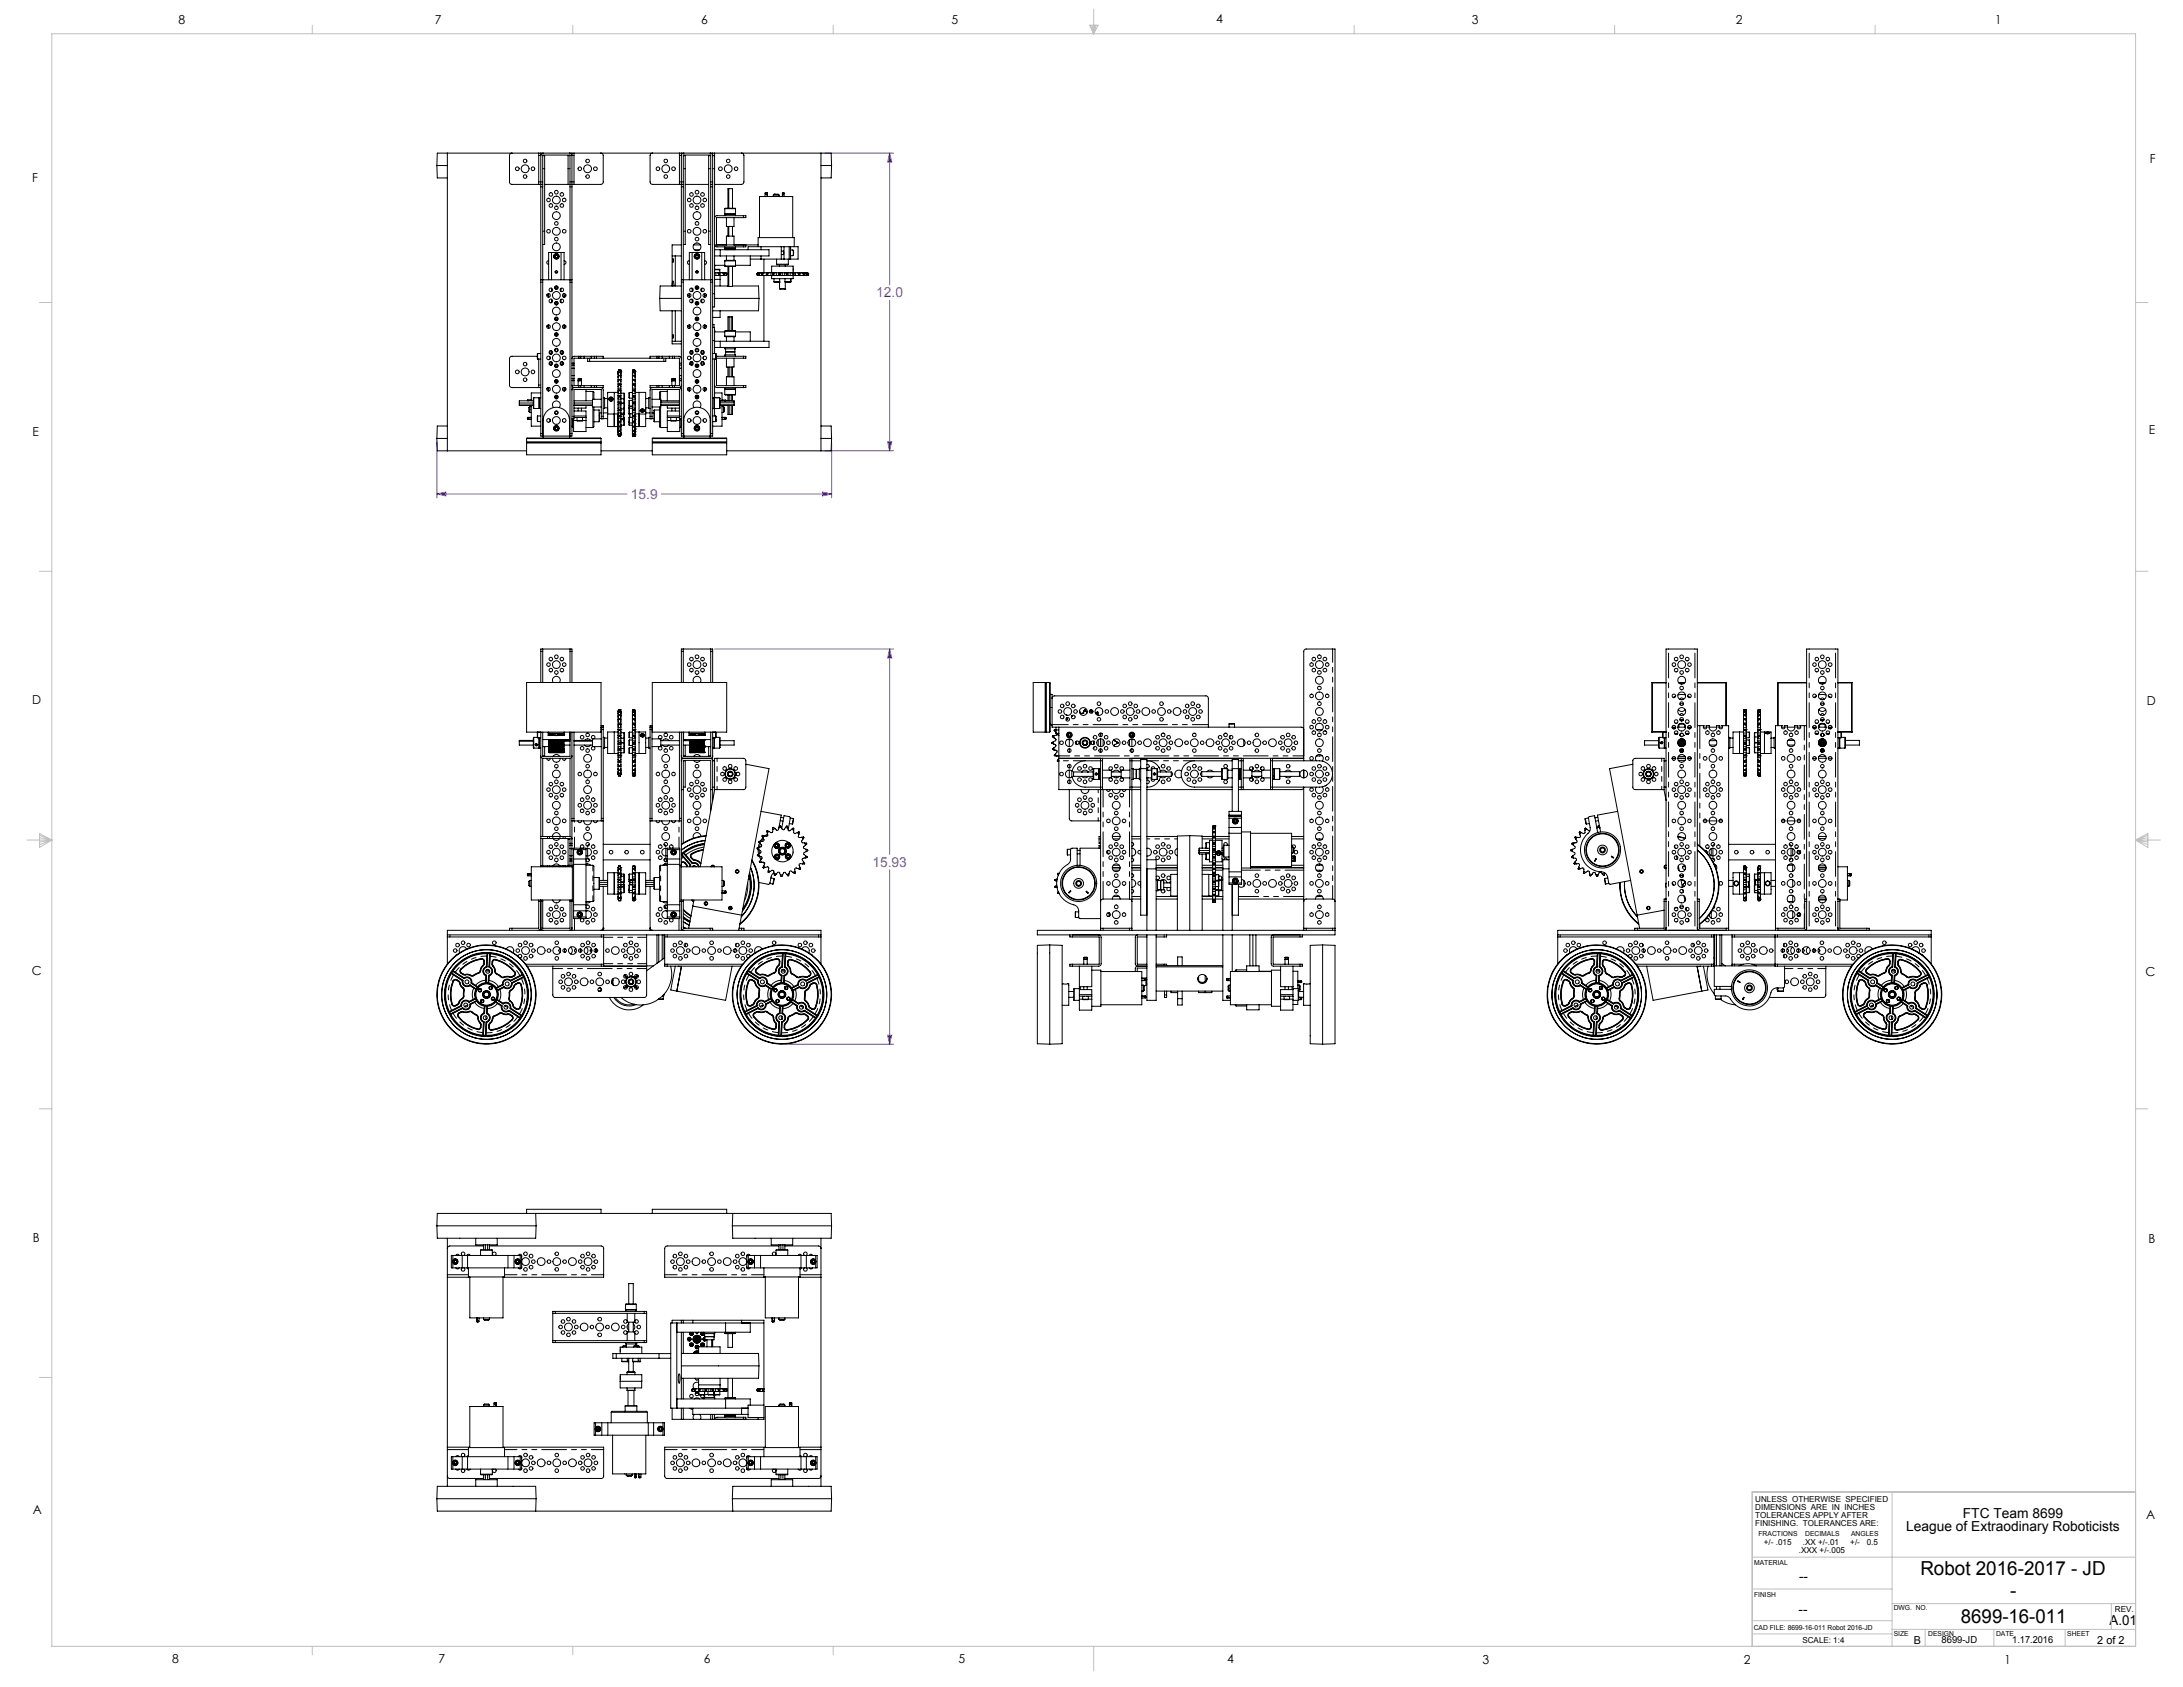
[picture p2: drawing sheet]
<svg xmlns="http://www.w3.org/2000/svg" width="559mm" height="432mm" viewBox="0 0 559 432" stroke-linecap="round" stroke-linejoin="round" font-family="sans-serif">
<defs><g id="words">
<g font-size="4.9">
<text x="491.6" y="403.2">Robot 2016-2017 - JD</text>
<text x="514.5" y="408.7">-</text>
<text x="502" y="415.3">8699-16-011</text>
</g>
<g font-size="3.5" fill="#8000ff">
<text x="224.3" y="76.1">12.0</text>
<text x="161.5" y="127.6">15.9</text>
<text x="223.3" y="221.8">15.93</text>
</g>
<g font-size="3.5">
<text x="502.5" y="388.5">FTC Team 8699</text>
<text x="487.9" y="392">League of Extraodinary Roboticists</text>
<text x="460.5" y="404.8">--</text>
<text x="460.4" y="413.1">--</text>
<text x="540" y="416">A.01</text>
</g>
<g font-size="3.2">
<text x="45.7" y="6.1">8</text>
<text x="111.3" y="6.1">7</text>
<text x="179.5" y="6.1">6</text>
<text x="243.5" y="6.1">5</text>
<text x="311.3" y="6">4</text>
<text x="376.8" y="6.1">3</text>
<text x="444.3" y="6.1">2</text>
<text x="510.7" y="6">1</text>
<text x="550.3" y="41.8">F</text>
<text x="8.2" y="46.6">F</text>
<text x="8.4" y="111.5">E</text>
<text x="550.1" y="111.2">E</text>
<text x="8.2" y="180.2">D</text>
<text x="549.6" y="180.4">D</text>
<text x="8.2" y="249.7">C</text>
<text x="549.2" y="249.9">C</text>
<text x="8.4" y="318">B</text>
<text x="550" y="318.2">B</text>
<text x="8.4" y="387.6">A</text>
<text x="549.4" y="388.7">A</text>
<text x="44.1" y="425.8">8</text>
<text x="112.2" y="425.8">7</text>
<text x="180.2" y="425.8">6</text>
<text x="245.3" y="425.7">5</text>
<text x="314.1" y="425.7">4</text>
<text x="379.5" y="425.8">3</text>
<text x="446.4" y="425.8">2</text>
<text x="513.1" y="425.8">1</text>
</g>
<g font-size="2.8">
<text x="489.9" y="420.7">B</text>
<text x="536.9" y="420.7">2 of 2</text>
</g>
<g font-size="2.5">
<text x="497" y="420.6">8699-JD</text>
<text x="515.1" y="420.5">1.17.2016</text>
</g>
<g font-size="2.1">
<text x="449.3" y="384.4">UNLESS OTHERWISE SPECIFIED</text>
<text x="449.3" y="386.5">DIMENSIONS ARE IN INCHES</text>
<text x="449.3" y="388.6">TOLERANCES APPLY AFTER</text>
<text x="449.3" y="390.7">FINISHING. TOLERANCES ARE:</text>
<text x="451.5" y="395.5">+/- .015</text>
<text x="461.5" y="395.5">.XX +/-.01</text>
<text x="473.6" y="395.5">+/-</text>
<text x="477.8" y="395.5">0.5</text>
<text x="460.5" y="397.6">.XXX +/-.005</text>
<text x="541.4" y="412.5">REV.</text>
<text x="461.4" y="420.7">SCALE: 1:4</text>
</g>
<g font-size="1.8">
<text x="450.1" y="393.2">FRACTIONS</text>
<text x="462.1" y="393.2">DECIMALS</text>
<text x="473.8" y="393.2">ANGLES</text>
<text x="449" y="400.5">MATERIAL</text>
<text x="449" y="408.7">FINISH</text>
<text x="484.7" y="412">DWG. NO.</text>
<text x="448.9" y="417.2">CAD FILE: 8699-16-011 Robot 2016-JD</text>
<text x="484.8" y="418.7">SIZE</text>
<text x="493.6" y="418.8">DESIGN</text>
<text x="511" y="418.8">DATE</text>
<text x="529.2" y="418.8">SHEET</text>
</g>
</g></defs>
<g fill="none" stroke="#8000ff" stroke-width=".26">
<path d="M211.2 39.2h17.5M227.7 39.2l.5 2.3h-1zM227.7 39.2v33.7M227.7 76.9v38.5M111.8 113.2v14.2M211.2 115.4h17.5M212.9 113.2v14.2M227.2 113.1h1l-.5 2.3zM111.8 126.4l2.3-.5v1zM111.8 126.4h48.7M169.3 126.4h43.6M210.6 125.9l2.3 .5-2.3 .5z"/>
<path d="M182.9 166.1h45.8M227.7 166.1l.5 2.3h-1zM227.7 166.1v52.6M227.7 222.6v44.7M201.2 267.3h27.5M227.2 265h1l-.5 2.3z"/>
</g>
<g fill="none" stroke="#c0c0c0" stroke-width=".26">
<path d="M13.3 8.6h533.4v412.8h-533.4zM79.9 6.5v2.1M146.6 6.5v2.1M213.3 6.5v2.1M278.9 6.5h2.2l-1.1 2.1zM279.1 6.5l.9 2.1M279.6 6.5l.4 2.1M280 2.4v6.2M280.3 6.5l-.3 2.1M280.6 6.5l-.6 2.1M346.6 6.5v2.1M413.3 6.5v2.1"/>
<path d="M480 6.5v2.1M10.1 77.4h3.2M546.7 77.4h3.1M10.1 146.2h3.2M546.7 146.2h3.1M6.9 215h6.4M10.1 213.4l3.2 1.6-3.2 1.9zM10.1 213.8l3.2 1.2M10.1 214.4l3.2 .6M13.3 215l-3.2 1.2M13.3 215l-3.2 .5M546.7 215h6.3"/>
<path d="M546.7 215l3.1 .5M546.7 215l3.1 1.2M546.7 215l3.1-1.6v3.5zM549.8 214.4l-3.1 .6M549.8 213.8l-3.1 1.2M10.1 283.8h3.2M546.7 283.8h3.1M10.1 352.6h3.2M448.5 398.6h98.2M484.3 381.9v39.5M546.7 381.9h-98.2v39.5M448.5 418.2h35.8"/>
<path d="M448.5 406.7h35.8M448.5 414.8h35.8M484.3 417.1h62.4M484.3 410.5h62.4M492.8 417.1v4.3M510.4 417.1v4.3M528.6 417.1v4.3M540.5 410.5v6.6M79.9 421.4v2.1M146.6 421.4v2.1M213.3 421.4v2.1M280 421.4v6.3"/>
</g>
<path d="M227.2 265h1l-.5 2.3zM227.7 166.1l.5 2.3h-1zM227.7 39.2l.5 2.3h-1zM227.2 113.1h1l-.5 2.3zM210.6 125.9l2.3 .5-2.3 .5zM111.8 126.4l2.3-.5v1z" fill="#8000ff"/>
<g fill="none" stroke="#000" stroke-width=".26">
<path d="M114.5 39.2h-2.6l-.1 3.2M114.5 39.2v76.2M114.5 39.2h95.6M131.1 39.2a.6 .6 0 0 0-.7 .6v6.8a.6 .6 0 0 0 .7 .6h7.8M137.9 39.2v8M138.4 39.8v31.8M138.4 39.2v.6M138.9 39.8h.5v22.8h-.5M139 39.2l-.4 .2-.2 .4M145.8 39.2l.4 .2 .2 .4M145.9 39.8h-.5v7.4M146.4 39.8v31.8"/>
<path d="M146.4 39.2v.6M146.9 39.2v8M153.8 39.2a.6 .6 0 0 1 .6 .6v6.8a.6 .6 0 0 1-.6 .6h-14.4M167 39.2a.6 .6 0 0 0-.6 .6v6.8a.6 .6 0 0 0 .6 .6h7.9M173.9 39.2v8M174.4 39.8v31.8M174.4 39.2v.6M174.9 39.8h.5v22.8h-.5M175 39.2a.6 .6 0 0 0-.6 .6M181.8 39.2a.6 .6 0 0 1 .6 .6M181.9 39.8h-.5v22.8h.5M182.4 39.8v7.4"/>
<path d="M182.4 39.2v.6M182.4 39.8h.5M182.9 39.8v38.8h-.5M182.9 39.2v.6M189.8 39.2l.4 .2 .2 .4-.1 7.1-.5 .3h-6.9M210.1 39.2h2.7l.1 3.2M210.1 39.2v76.2M111.8 42.4h2.7M111.8 42.4l.1 3.1h2.6M138.9 47.2v64.4M138.9 47.2v-7.5h7v71.9M174.9 47.2v64.4"/>
<path d="M174.9 47.2v-7.5h7v7.5M175.4 47.2h6M181.9 47.2v64.4M181.9 47.2h.5M182.4 47.2v24.4M182.9 55.8l.1-.3 .4-.3h7.5v.5h-7.5v7h10.7M185.5 55.2v-.3h2.8v.3M185.5 54.7h2.8M185.5 53.4h2.8M185.5 53.4v1.3M185.5 54.7l.2 .2M185.9 55.7v2.3h2v-2.3"/>
<path d="M186.3 58v2.4M186.5 48.3h1v5M186.5 48.3h-.2v5M186.5 48.3v5M186.5 58v2.4M187.5 58v2.4M188.3 53.4v1.3M188.3 54.7l-.1 .2M196.1 49.5v.2M196.3 49.3l.1 .1M196.4 49.4v.9M196.4 49.4h.1"/>
<path d="M196.4 49.4h-.6v.9M197.9 50h1.5M197.9 50v.3M198.2 49.7h.1M198.2 49.7h1l.2 .3M198.2 49.7l-.3 .3M199.4 50v.3M200.3 49.4h.4v.9M200.3 49.4h.1M200.3 49.4v.9M200.4 49.4v.9M200.4 49.3v.1"/>
<path d="M200.5 49.5v.1M210.1 42.4h2.8M212.9 42.4l-.1 3.1h-2.7M138.4 71.6v40h8v-40M138.4 71.6h8M140 75.4l.4 .3M140.4 66.7a.46 .46 0 0 0-.5 .5 .46 .46 0 0 0 .5 .5M140.4 71.6v-7h4v7M140.4 75.1v1M141.2 64.6v7M141.2 73.8v.8M141.2 76.6v.9"/>
<path d="M142.1 73.5l.3 .2 .3-.2M142.1 77.5h.6M142.1 69.5l.3 .2 .3-.2M142.2 65.3h.4l.2 .3-.2 .4h-.4l-.2-.4zM143.6 64.6v7M143.6 73.8v.8M143.6 76.6v.8M144.4 66.7a.46 .46 0 0 1 .5 .5 .46 .46 0 0 1-.5 .5M144.4 75.1v1M144.8 75.4l-.4 .3M168.9 76.4h5.5M168.9 76.4l.1 3.2h5.4"/>
<path d="M172 79.6v8.4h2.4M172 65.5h2.4M172.3 66.3v.9zM172.9 65.5v7.7M172.9 79.6v7.7M174.4 71.6v40h8v-40M174.4 73.2h-5.4l-.1 3.2M174.4 62.7h-2.4v10.5l.3-1.2 .2 1.2M174.4 71.6h8M176 75.4l.5 .3M176.4 66.7a.46 .46 0 0 0-.4 .5 .46 .46 0 0 0 .5 .5M176.4 66.7h.1"/>
<path d="M176.5 71.6v-7h3.9v7M176.5 75.1v1M177.2 64.6v7M177.2 73.8v.8M177.2 76.6v.9M177.6 62.7h1.7M177.7 63.9h1.4M178.1 73.5l.3 .2 .4-.2M178.1 77.5h.7M178.1 69.5l.3 .2 .4-.2M178.2 65.3h.4l.2 .3-.2 .4h-.4l-.2-.4zM179.6 64.6v7"/>
<path d="M179.6 73.8v.8M179.6 76.6v.8M180.4 66.7a.46 .46 0 0 1 .5 .5 .46 .46 0 0 1-.5 .5M180.4 75.1v1M180.8 75.4l-.4 .3M182.9 68.9h.1M182.9 62.6l.2 .4 .3 .2h7.5v-.5h-.6M182.9 62.7h.1M182.9 73.2h3.4M182.9 71.5h1.4M182.9 68.9l1.4 .1M182.9 69h1.4"/>
<path d="M182.9 70.5h.8M182.9 69.8h.8M182.9 63.9h13.9v1.6h-13.9M182.9 67.9h2.6M183 76.4h11.3M183 67.9l-.1 .4M183.7 69.8h.4M183.7 70.5h.4M183.7 69.8l.3 .2M184 70h.1M184.1 70h.1M184.1 70.5h.2"/>
<path d="M184.1 69.8h.8M184.1 69.8l.1 .2M184.2 70.4l-.5 .1M184.2 70v.4M184.2 70.4l-.1 .1M184.3 69v.8M184.3 79.6v1.6h-1.9M184.3 70.5v2.7M184.3 70.5h.6M184.4 63.9v1.6M184.9 69.8l.5 .2M184.9 69.8h.2"/>
<path d="M184.9 70.5h.2M185.1 70.5h.4M185.1 69.8h.4M185.1 69.8l.3 .2M185.4 70h.1M185.4 70.3l-.5 .2M185.4 70.3l-.3 .2M185.4 70v.3M185.5 63.5h2.8zM185.5 63.2v.7h2.8v-.7M185.5 66.8h2.8M185.5 66.8l.2-.2h2.5l.1 .2"/>
<path d="M185.5 68.1h2.8M185.5 69.8l.5 .2M185.5 66.8v1.3M185.5 69.8l.4 .2M185.9 62.7v-2.3h2v2.3M185.9 63.9h.1M185.9 65.5v1.1M185.9 70h.1M185.9 70.4l-.4 .1M186 70.4l-.5 .1M186 70h.1M186 70.3l-.1 .1"/>
<path d="M186 70.3v.1M186 70v.3M186.3 68.2v5.1h.2M186.5 68.2v5.1M187.5 73.2h6.7l.1 3.2M187.5 68.2v5.1h-1M187.9 63.9h.1M187.9 65.5v1.1M188.3 66.8v1.3M192.1 66.3h10.2M192.1 65.5v2.4h-3.8M193.8 70.4h.1"/>
<path d="M193.8 70h.1M193.8 70v.4M193.9 70.4l.4 .1M194.1 63.1v-2.3h9.2v2.3M194.2 70.4h.1M194.2 70h.1M194.2 70v.4M194.2 70.4l.3 .1M194.3 70.4h.1M194.3 70h.1M194.3 69.8l-.4 .2M194.3 76.4l-.1 3.2h-11.8"/>
<path d="M194.3 70.5h.2M194.3 69.8h.2M194.3 70.4l.4 .1M194.4 60.8v-10.5h8.5v10.5M194.5 70.5h.2M194.5 69.8h.2M194.5 69.8l-.3 .2M194.7 70.5h.6M194.7 69.8h.6M194.7 69.8l-.4 .2M194.8 63.1v.8M194.8 65.5v.8"/>
<path d="M195.1 70h.1M195.1 70v.4M195.1 70.4h.1M195.1 70.4l.2 .1M195.1 70.4l.6 .1M195.3 70.5h.4M195.3 69.8h.4M195.3 70.5h.1M195.3 69.8h.1M195.3 69.8l-.2 .2M195.5 66.3v3.5M195.5 70.5v16.8"/>
<path d="M195.7 69.8l-.6 .2M195.7 70.5h.7M195.7 69.8h.7M196.3 70.4l.5 .1M196.3 70v.4M196.3 70.4l.1 .1M196.4 70.5h.4M196.4 69.8h.4M196.4 69.8l-.1 .2M196.8 69.8l-.5 .2M196.8 70.5h1M196.8 69.8h1"/>
<path d="M197.5 70.5v.8h5.5v-.8M197.5 69.8v-1.7h5.5v1.7M197.8 69.8h.6M197.8 70.4h.1M197.8 70.5h.6M197.8 70.5h.1M197.8 69.8h.1M197.8 69.8v.2M197.8 70.4v.1M197.8 70h.1M197.8 70.4l.6 .1M198.1 72.1l1.4 .1"/>
<path d="M198.1 71.3v.8M198.4 69.8l-.6 .2M198.4 70.5h1M198.4 69.8h1M198.8 66.3l.1 1.5M199.4 69.8h.6M199.4 70.5h.6M199.4 69.8l.1 .2M199.5 72.2h.1M199.5 70h.1M199.5 70.4h.1M199.5 67.8v.3"/>
<path d="M199.5 70.4l-.1 .1M199.6 70.4l.4 .1M199.6 71.3l-.1 2.6M200 69.8l-.4 .2M200 70.5h1M200 69.8h1M200 65.2h.6M200 64.3h.6M200 63.1v3.2M200.5 64.3v.9M200.7 63.1v3.2M200.9 74h.1"/>
<path d="M200.9 72.1h1.5M200.9 72.1l1.4 .1M200.9 71.3v.8M201 73.9h-1.5l1.4 .1M201 73.9l-.1 .1M201 67.8v.3M201 72.2v1.7M201 69.8h.6M201 70.5h.6M201 69.8l.3 .2M201.3 70h.1M201.3 70.4h.1"/>
<path d="M201.3 70.4l-.3 .1M201.3 70h.2M201.3 70.4h.2M201.5 70h.1M201.5 70.4h.1M201.5 70.4l.1 .1M201.6 70.5h1M201.6 69.8h1M201.6 69.8l-.1 .2M201.8 66.3l-.1 1.5h-2.8M202.3 64.5v.5M202.3 64h.7l.1 .7-.1 .7h-.7"/>
<path d="M202.3 63.1h-10.8v.8M202.3 63.1h2v3.2h-2M202.3 63.1v3.2M202.4 72.1h.1M202.4 71.3v.8M202.4 72.1l-.1 .1M202.5 72.1l-.2 .1M202.5 71.3v.8M202.6 70.5h.6M202.6 69.8l.6 .2M202.6 69.8h.6M203 64l.2 .7-.2 .7"/>
<path d="M203.2 70.4l-.6 .1M203.2 70.4h.1M203.2 70h.1M203.2 70.5h.9M203.2 69.8h.9M203.2 69.8v.2M203.2 70v.4M203.2 70.4v.1M204.1 70.5h.4M204.1 69.8l.5 .2M204.1 69.8h.4M204.5 70.5h.7"/>
<path d="M204.5 69.8h.7M204.5 69.8l.1 .2M204.6 70.4l-.5 .1M204.6 70.4h.1M204.6 70h.1M204.6 70v.4M204.6 70.4l-.1 .1M205.2 70.5h.3M205.2 69.8l.6 .2M205.2 69.8h.3M205.5 70.5h.5M205.5 69.8h.5"/>
<path d="M205.5 69.8l.3 .2M205.8 70.4l-.6 .1M205.8 70.4h.1M205.8 70h.1M205.8 70v.4M205.8 70.4l-.3 .1M206 70.5h.2M206 69.8h.2M206 69.8l.5 .2M206.2 70.5h.1M206.2 69.8h.1M206.2 69.8l.3 .2"/>
<path d="M206.3 69.8l.5 .2M206.4 70h.1M206.5 70.4h.1M206.5 70.4l-.3 .1M206.5 70.4l-.5 .1M206.5 70h.1M206.5 70v.4M206.8 70.4l-.5 .1M206.8 70.4h.1M206.8 70h.1M206.8 70v.4M137.5 91.2l.1 .7"/>
<path d="M137.5 91.2h-6.4a.6 .6 0 0 0-.7 .6v6.8a.6 .6 0 0 0 .7 .6h7.3M137.6 90.5v1.4M137.6 90.5l-.1 .7M137.6 91.9h.8M137.6 90.5h.8M137.9 91.9v7.3M140 99.4l.4 .3M140 83.4l.4 .2M140.2 99.2h.2v.9M140.4 83.1v1M140.8 89.8v.8M140.8 91.3v.6"/>
<path d="M140.8 92.6v.6h-.2M141.2 89.8v.8M141.2 92.6v.9M142.1 93.5l.3 .2 .3-.2M142.1 97.5l.3 .1 .3-.1M142.1 81.5l.3 .2 .3-.2M142.1 85.5l.3 .2 .3-.2M143.6 89.8v.8M143.6 92.6v.9M144 89.8v.8M144 91.4v.4M144 92.6v.6h.3"/>
<path d="M144.4 83.1v1M144.6 99.2h-.2v.9M144.8 99.4l-.4 .3M144.8 83.4l-.4 .2M146.4 98.6l.3 .5 .3 .1M146.4 96.1h.5M146.4 93h.5M146.4 94.3h.5M146.4 93.5h.5M146.4 96.9h.5M146.4 97.4h.5M146.8 99.2h.1"/>
<path d="M146.9 94.3v1.8M146.9 93v.5M146.9 96.9v.5M146.9 93.5v.8M146.9 96.1v.8M146.9 97.4v1.3h1.3M147 99.2l-.3 .1-.3 .5M148 97h.8M148 97l.1-.1 .7 .1M148 97v1.7M148.1 97.3l.7 .2h-.8zM148.2 91.2h-1.4l-.4 .6"/>
<path d="M148.2 91.2h.5M148.2 91.7h.5M148.2 98.7h.5M148.2 91.7h-1.3v1.3M148.2 91.2v.5M148.2 98.7v.5M148.7 91.7h.8M148.7 91.2h.8M148.7 98.7h.8M148.7 91.2v.5M148.7 98.7v.5M148.8 97v1.7"/>
<path d="M149.5 91.2h1.8M149.5 91.7h1.8M149.5 98.7h1.8M149.5 91.2v.5M149.5 98.7v.5M150 99.7v2.9M150.4 91.7v.8h20v-.8M151.3 91.7h.9M151.3 91.2h.9M151.3 98.7h.9M151.3 91.2v.5M151.3 98.7v.5"/>
<path d="M152.2 91.2h.5M152.2 91.7h.5M152.2 98.7h.5M152.2 91.2v.5M152.2 98.7v.5M152.7 91.2h1.7v.5M152.7 98.7h1.7v.5h-7.4M152.7 91.7h15.5M152.7 91.2v.5M152.7 98.7v.5M153.8 99.2a.6 .6 0 0 1 .6 .6v7.4h-.5v-7.5h-7v7.5h-.5M158.2 99.9v.4"/>
<path d="M158.2 98.5v.4M158.2 98.9v1M158.2 97.6v.9M158.2 97.3v.3M158.2 96.6v.7M158.2 96.3v.3M158.2 95.6v.2M158.2 95.2v.1M158.2 95.1h.1M158.2 95.1v.1M158.2 95.3v.3M158.2 95.8v.5"/>
<path d="M158.2 99.9h.2M158.4 99.9h.1M158.4 96.2h.1M158.4 94.7h.1M158.4 98.4h.4M158.4 97.2h.4M158.4 96.1h.4M158.4 95.3h.4M158.4 94.9h.4M158.4 98.4l-.2 .1M158.4 97.2l-.2 .1M158.4 96.2l-.2 .4"/>
<path d="M158.4 96.1l-.2 .2M158.4 95.3l-.2 .3M158.4 94.9l-.2 .3M158.4 99.9l-.2 .4M158.4 98.4l-.2 .5M158.4 97.2l-.2 .4M158.4 96.1v.1M158.4 95.3v.1M158.4 95.4l-.2 .4M158.4 94.9h.1M158.4 94.9l-.2 .4M158.4 94.7l-.2 .4"/>
<path d="M158.4 94.7h.4M158.8 99.9h.1M158.8 99.9l.1 .4M158.8 98.4h.1M158.8 98.4l.1 .5M158.8 97.2h.1M158.8 97.2l.1 .4M158.8 96.1h.1M158.8 96.2h.1M158.8 96.1v.1M158.8 95.3v.1M158.8 95.3h.1"/>
<path d="M158.8 95.4l.1 .4M158.8 94.9h.1M158.8 94.9l.1 .4M158.8 94.7h.1M158.8 94.7l.1 .4M158.8 98.4l.1 .1M158.8 97.2l.1 .1M158.8 96.2l.1 .4M158.8 96.1l.1 .2M158.8 95.3l.1 .3M158.8 94.9l.1 .3M158.9 99.9v.4"/>
<path d="M158.9 98.5v.4M158.9 98.9v1M158.9 97.6v.9M158.9 97.3v.3M158.9 96.6v.7M158.9 96.3v.3M158.9 95.6v.2M158.9 95.2v.1M158.9 95.1h.1M158.9 95.1v.1M158.9 95.3v.3M158.9 95.8v.5"/>
<path d="M161.9 99.9v.4M161.9 98.5v.4M161.9 98.9v1M161.9 97.6v.9M161.9 97.3v.3M161.9 96.6v.7M161.9 96.3v.3M161.9 95.6v.2M161.9 95.2v.1M161.9 95.1h.1M161.9 95.1v.1M161.9 95.3v.3"/>
<path d="M161.9 95.8v.5M161.9 99.9h.1M162 99.9l-.1 .4M162 99.9h.1M162 98.4l-.1 .5M162 98.4h.1M162 97.2l-.1 .4M162 97.2h.1M162 96.1h.1M162 96.1v.1M162 95.4l-.1 .4M162 95.3h.1"/>
<path d="M162 95.3v.1M162 94.9l-.1 .4M162 94.9h.1M162 94.7h.1M162 96.2h.1M162 98.4h.5M162 97.2h.5M162 96.1h.5M162 95.3h.5M162 94.9h.5M162 94.7h.5M162 94.7l-.1 .4"/>
<path d="M162 98.4l-.1 .1M162 97.2l-.1 .1M162 96.2l-.1 .4M162 96.1l-.1 .2M162 95.3l-.1 .3M162 94.9l-.1 .3M162.5 99.9l.1 .4M162.5 99.9h.1M162.5 98.4l.1 .5M162.5 98.4h.1M162.5 97.2l.1 .4M162.5 97.2h.1"/>
<path d="M162.5 96.2h.1M162.5 96.1v.1M162.5 96.1h.1M162.5 95.4l.1 .4M162.5 95.3v.1M162.5 95.3h.1M162.5 94.9l.1 .4M162.5 94.9h.1M162.5 94.7h.1M162.5 94.7l.1 .4M162.5 98.4l.1 .1M162.5 97.2l.1 .1"/>
<path d="M162.5 96.1l.1 .2M162.5 96.2l.1 .4M162.5 95.3l.1 .3M162.5 94.9l.1 .3M162.6 99.9v.4M162.6 98.5v.4M162.6 98.9v1M162.6 97.6v.9M162.6 97.3v.3M162.6 96.6v.7M162.6 96.3v.3M162.6 95.6v.2"/>
<path d="M162.6 95.2v.1M162.6 95.1h.1M162.6 95.1v.1M162.6 95.3v.3M162.6 95.8v.5M167 99.2a.6 .6 0 0 0-.6 .6v7.4h.5v-7.5h7v7.5h.5M168.2 91.2h.5M168.2 91.7h.5M168.2 98.7h.5M168.2 91.2v.5M168.2 98.7v.5M168.2 91.2h-1.8v.5"/>
<path d="M168.2 98.7h-1.8v.5h7.4M168.7 91.7h.8M168.7 91.2h.8M168.7 98.7h.8M168.7 91.2v.5M168.7 98.7v.5M169.5 91.2h1.8M169.5 91.7h1.8M169.5 98.7h1.8M169.5 91.2v.5M169.5 98.7v.5M170.8 99.7v2.9"/>
<path d="M171.3 91.7h.9M171.3 91.2h.9M171.3 98.7h.9M171.3 91.2v.5M171.3 98.7v.5M172 97h.9M172 97l.1-.1 .8 .1M172 97v1.7M172 87.3h2.4M172.1 97.3l.8 .2h-.9zM172.2 91.2h.4M172.2 91.7h.4"/>
<path d="M172.2 98.7h.4M172.2 91.2v.5M172.2 98.7v.5M172.3 85.7v.9zM172.6 91.2h1.2a.6 .6 0 0 1 .6 .6M172.6 91.7h1.3v1.3M172.6 91.2v.5M172.6 98.7v.5M172.9 97v1.7M173.8 99.2a.6 .6 0 0 1 .6 .6M173.9 94.3v1.8M173.9 93v.5"/>
<path d="M173.9 96.9v.5M173.9 93.5v.8M173.9 96.1v.8M173.9 97.4v1.3h-1.3M173.9 96.1h.5M173.9 93h.5M173.9 94.3h.5M173.9 93.5h.5M173.9 96.9h.5M173.9 97.4h.5M174 99.2h.1M174.4 98.6a.6 .6 0 0 1-.6 .6"/>
<path d="M176 99.4l.5 .3M176 83.4l.5 .2M176.2 99.2h.3v.9M176.5 83.1v1M176.8 92.6v.6h-.2M176.8 89.8v.8M176.8 91.4v.4M177.2 89.8v.8M177.2 92.6v.9M178.1 93.5l.3 .2 .4-.2M178.1 97.5l.3 .1 .4-.1M178.1 81.5l.3 .2 .4-.2"/>
<path d="M178.1 85.5l.3 .2 .4-.2M179.6 89.8v.8M179.6 92.6v.9M180 92.6v.6h.3M180 89.8v.8M180 91.3v.6M180.4 83.1v1M180.6 99.2h-.2v.9M180.8 99.4l-.4 .3M180.8 83.4l-.4 .2M182.4 83.8h.5v6.7M182.4 83h.4v.8"/>
<path d="M182.4 91.9h.8M182.4 90.5h.8M182.9 91.9v9.9M182.9 84.6l.1 .3M182.9 87.3h13.9v1.6h-13.9M182.9 84.9h2.6M183.2 90.5v1.4M183.3 91.3l7.6-.1v.5h-7.5v7h7.5v.5h-7.3a.6 .6 0 0 1-.7-.6M184.4 87.3v1.6M185.5 91.2v-.4h2.8v.4M185.5 99.2v.4h2.8v-.4M185.5 88.9v.4h2.8v-.4"/>
<path d="M185.5 99.7h2.8M185.5 86h2.8M185.5 86l.2 .2h2.5l.1-.2M185.5 84.8l.2-.2h2.5l.1 .2M185.5 84.8h2.8M185.5 84.8v1.2M185.5 99.7v1.3M185.7 99.6l-.2 .1M185.7 90.1h2.4zM185.7 89.3v1.5M185.9 91.7v2.2h2v-2.2M185.9 98.7v-2.3h2v2.3"/>
<path d="M185.9 86.2v1.1M186.3 93.9v2.5M186.7 81.1h-.4v3.5M186.7 81.1v3.5M186.7 93.9v2.5M186.7 81.1h.5M187.2 81.1h.3v3.5M187.2 81.1v3.5M187.2 93.9v2.5M187.5 93.9v2.5M187.9 86.2v1.1M188.1 89.3v1.5"/>
<path d="M188.2 99.6l.1 .1M188.3 99.7v1.3M188.3 84.8v1.2M188.3 84.9h3.8v2.4M111.8 112.2h2.7M111.8 112.2l.1 3.2h2.6M114.5 109h-2.6l-.1 3.2M114.5 115.4h20.3M132.9 103.6v.2h3.6M132.9 103.2v.4M132.9 103.2h3.6M132.9 103.6h3.6"/>
<path d="M134.8 112.3v.8M134.8 113.4v3h19v-3M134.8 113.4h19M134.8 112.3h19M134.8 112.3l.1-.2h18.8l.1 .2M134.8 113.1h19M134.8 113.1l.1 .1M134.9 113.2l-.1 .2M134.9 113.2h18.8M135 107.2l.1 .1M135.1 102.4l-.1 .2 .1-.1M135.1 102.4v.1"/>
<path d="M135.1 107.3v.1M135.1 102.5h.9M135.1 102.4h.9M135.1 107.4h.9M135.1 107.3h.9M135.1 107.1h.3M135.2 102.6h.1M135.6 104.1v1.5M135.6 104.1l-.2 .2v1l.2 .3M135.6 104.1h.4M135.6 105.6h.4M136 103.8v5.3h2.4"/>
<path d="M136 106.8h-.9v.6M136.5 102.6h-3.6v.6M136.6 101.8v2.8M136.6 101.8h1.3M136.6 104.6h1.3M137.6 106.5v1.4M137.6 107.9h.8M137.6 106.5h.8M137.9 101.8v2.8M137.9 101.8l.2 .2M138.1 104.5l-.2 .1M138.4 101.8h-.3v2.8h.3"/>
<path d="M138.4 100.6h-2.4v2M139 112.1v-4.5a3.4 3.4 0 0 1 3.4-3.4 3.4 3.4 0 0 1 3.4 3.4v4.5M140.8 107.4v.5M141.7 104.3a1 1 0 0 1 0-1.4 1 1 0 0 1 1.4 0 1 1 0 0 1 0 1.4M142.1 101.6h.6M142.2 109.3h.4l.2 .3-.2 .4h-.4l-.2-.4zM142.2 101.9h.4M144 107.4v.4M146.4 109.1h.1M146.5 107.2v2.2h.3M146.9 106.9h3.1M146.9 105.2h3.1v1.7"/>
<path d="M146.9 103.8h4.8M146.9 102.6h4.8M146.9 103.2h4.8M146.9 103.6h4.8M147.7 107.7h1.4M147.7 106.9v.8M148 104.5v.7M148.8 104.5v.7M149.1 106.9v.8M150 100.2l1.9 .1 .1 1.9M150 106.9v3.6h-3.2v-3.3M150 103.8v.7h-3.1"/>
<path d="M152 104.2v5.1l-.2 .1h-1.8M152 105l1.5 .1M153.5 107.1h.4M153.7 113.2l.1 .2M153.8 112.3v.8M153.8 113.1l-.1 .1M153.8 115.4h13.2M153.9 105.7h-.4v2.2l-1.5 .1M153.9 102.2h-2.2v2h2.2M154.4 101.8h.4v2.8h-.4M154.4 105.7h1.1M154.4 107.1h1.1"/>
<path d="M154.8 104.4h.7v4.8h2.7M154.8 102h.7M155.9 102.3a.48 .48 0 0 1 .5-.5 .48 .48 0 0 1 .5 .5M156.1 102.1l.3-.1 .3 .1v.3l-.3 .2-.3-.2zM156.4 102v.2M156.4 102.2l-.3 .1M156.4 102.2l.3 .1M157.2 100.4v5.6M157.2 106v3.2zM157.2 105.9h1M158.2 102.9l.2 .4M158.2 102.9v.6"/>
<path d="M158.2 104.5l.2 .3-.2 .2M158.2 104.5v.5M158.2 101.4l.2 .2M158.2 101.4v.5M158.2 106l.2 .5h-.2zM158.2 101.9v1M158.2 106.5h.1M158.2 103.5v1M158.2 100.3v1.1M158.2 105v3.7M158.2 107.5l.2 .5M158.2 107.5v.4"/>
<path d="M158.2 106.5v.5M158.2 108.7l.2 .6M158.2 108.7v.4M158.2 107.9v.3M158.2 109.1v.2M158.2 109.8l.2 .4M158.2 109.8l.2 .5M158.2 110.6l.2 .4M158.2 110.6v.2M158.2 111.1l.2 .4M158.2 111.1v.1M158.2 111.3h.1"/>
<path d="M158.2 100.4h-2.7v5.6h1.7M158.2 105.9h.1M158.2 107h.1M158.2 107v.5M158.2 108.9h.1M158.2 108.5h.1M158.2 108.5v.4M158.2 109.7h.1M158.2 108.9v.3M158.2 110h.1M158.2 109.7v.3M158.2 110.4h.1"/>
<path d="M158.2 110.5h.1M158.2 110.4v.1M158.2 109.2v.6M158.2 110v.6M158.2 110.8v.3M158.2 111.2v.1M158.2 111.3l.2 .4M158.2 107.9l.2 .1M158.2 109.1l.2 .2M158.2 110.8l.2 .3M158.2 111.2l.2 .3M158.4 103.3h.1"/>
<path d="M158.4 101.6h.1M158.4 109.3h.1M158.4 110.3h.1M158.4 111.1h.1M158.4 111.7h.1M158.4 108h.4M158.4 109.3h.4M158.4 110.3h.4M158.4 111.1h.4M158.4 111.5h.4M158.4 103.3l-.2 .2M158.4 101.6l-.2 .3"/>
<path d="M158.4 108h.1M158.4 110.2v.1M158.4 111.5h.1M158.4 111v.1M158.4 111.7h.4M158.8 103.3h.1M158.8 101.6h.1M158.8 108h.1M158.8 109.3h.1M158.8 110.3h.1M158.8 110.2v.1M158.8 111.1h.1"/>
<path d="M158.8 111v.1M158.8 111.5h.1M158.8 111.7h.1M158.8 103.3l.1 .2M158.8 101.6l.1 .3M158.9 102.9l-.1 .4M158.9 102.9v.6M158.9 104.5l-.1 .3 .1 .2M158.9 104.5v.5M158.9 101.4l-.1 .2M158.9 101.4v.5M158.9 106l-.1 .4 .1 .1"/>
<path d="M158.9 106v.5M158.9 101.9v1M158.9 106.5h.1M158.9 103.5v1M158.9 100.3v1.1M158.9 105v1M158.9 107.5l-.1 .5M158.9 107.5v.4M158.9 106.5v1M158.9 108.7l-.1 .6M158.9 108.7v.4M158.9 107.9v.8"/>
<path d="M158.9 109.1v.7M158.9 109.8l-.1 .4M158.9 109.8v.3M158.9 110.6v.2M158.9 111.1v.1M158.9 111.3h.1M158.9 110.1v.5M158.9 110.8v.3M158.9 111.2v.1M158.9 110.6l-.1 .4M158.9 111.1l-.1 .4M158.9 111.3l-.1 .4"/>
<path d="M158.9 103.2h.8M158.9 105.8h.8M158.9 104.7h.8M158.9 103.3h.8M158.9 102.1h.8M158.9 100.6h.8M158.9 108.8h.8M158.9 107.4h.8M158.9 106.1h.8M158.9 107.9l-.1 .1M158.9 109.1l-.1 .2M158.9 110.1l-.1 .2"/>
<path d="M158.9 110.8l-.1 .3M158.9 111.2l-.1 .3M158.9 107.1h.7M159.6 106.1v1M159.7 107v-.2l.1 .7M159.7 107.1v.3M159.7 107.4v1.4M159.7 105.8v.3M159.7 106.1l-.1 1M159.7 107.4l.1 .1M159.7 102.1v1.1M159.7 104.7v1.1"/>
<path d="M159.7 103.3v1.4M159.7 103.3l.1 1.3M159.7 100.7v1.4M159.7 100.6l.1 1.4M159.7 100.6v.1M159.8 102l-.1 1.2M159.8 104.6v1.1M159.8 107.5l-.1 1.3M159.8 105.7l-.1 .4M159.8 105.7l-.1 .1M159.8 104.6l-.1 .1M159.8 102l-.1 .1"/>
<path d="M161 104.6v1.2M161 108.2l.1 .6M161 105.8l.1 .3v-.2M161 105.8l.1 .1M161 108.2l.1 .1M161.1 104.5v1.4M161.1 108.3v.5M161.1 104v.5M161.1 104l-.1 .6M161.1 106.8l-.1 1.4M161.1 106.8v1.5M161.1 102.5v1.4"/>
<path d="M161.1 100.5v1.4M161.1 105.9v.9M161.1 105.9h.8M161.1 104.5l-.1 .1M161.1 104.5h.8M161.1 108.8h.8M161.1 104h.8M161.1 106.8h.8M161.1 108.3h.8M161.1 102.5h.8M161.1 103.9h.8M161.1 100.5h.8"/>
<path d="M161.1 101.9h.8M161.3 105.9v.9M161.9 102.9l.1 .2-.1 .4M161.9 102.9v.6M161.9 104.5l.1 .3-.1 .2M161.9 104.5v.5M161.9 101.4l.1 .1-.1 .4M161.9 101.4v.5M161.9 106l.1 .5M161.9 106v.5M161.9 106.5h.1M161.9 101.9v1"/>
<path d="M161.9 103.5v1M161.9 105v1M161.9 100.3v1.1M161.9 107.5l.1 .5M161.9 107.5v.4M161.9 106.5v1M161.9 107.9v.8M161.9 108.7l.1 .5M161.9 108.7v.4M161.9 109.1v.7M161.9 109.8l.1 .4M161.9 109.8v.3"/>
<path d="M161.9 110.6v.2M161.9 111.1v.1M161.9 111.3h.1M161.9 110.1v.5M161.9 110.8v.3M161.9 111.2v.1M161.9 110.6l.1 .4M161.9 111.1l.1 .4M161.9 111.3l.1 .4M161.9 107.9l.1 .1M161.9 109.1l.1 .2M161.9 110.1l.1 .2"/>
<path d="M161.9 110.8l.1 .3M161.9 111.2l.1 .3M162 106.5h.1M162 108h.1M162 109.2v.1M162 110.3h.1M162 110.2v.1M162 111.1h.1M162 111v.1M162 111.5h.1M162 111.7h.1M162 108h.5"/>
<path d="M162 109.3h.5M162 111.1h.5M162 111.5h.5M162 111.7h.5M162 110.3h.5M162 106.5h-.1M162.5 106.5h.1M162.5 106.5l.1-.5v.5M162.5 108h.1M162.5 110.3h.1M162.5 110.2v.1M162.5 111.1h.1"/>
<path d="M162.5 111v.1M162.5 111.5h.1M162.5 111.7h.1M162.5 109.2v.1M162.6 102.9l-.1 .2 .1 .4M162.6 102.9v.6M162.6 104.5l-.1 .3 .1 .2M162.6 104.5v.5M162.6 101.4l-.1 .1 .1 .4M162.6 101.4v.5M162.6 106.5h.1M162.6 101.9v1"/>
<path d="M162.6 103.5v1M162.6 105v2.4M162.6 100.3v1.1M162.6 107.5l-.1 .5M162.6 107.5v.4M162.6 106.5v1M162.6 107.9v.3M162.6 108.7l-.1 .5M162.6 108.7v.4M162.6 109.1v.2M162.6 109.8l-.1 .4M162.6 109.8l-.1 .5"/>
<path d="M162.6 110.6v.2M162.6 111.1v.1M162.6 111.3h.1M162.6 100.4h2.7v5.6h-1.7M162.6 107.4h.1M162.6 108.4h.1M162.6 108.4v.7M162.6 107.5v1.2M162.6 109.6h.1M162.6 109.9h.1M162.6 109.6v.3M162.6 110.3v.2"/>
<path d="M162.6 110.5h.1M162.6 109.1v.7M162.6 109.9v.7M162.6 110.8v.3M162.6 111.2v.1M162.6 110.6l-.1 .4M162.6 111.1l-.1 .4M162.6 105.9h1M162.6 111.3l-.1 .4M162.6 107.9l-.1 .1M162.6 109.1l-.1 .2M162.6 110.8l-.1 .3"/>
<path d="M162.6 111.2l-.1 .3M163.6 100.4v5.6M163.6 106v3.2zM163.9 105a.54 .54 0 0 0 1 0M164 104.9a.46 .46 0 0 1 .8-.1 .46 .46 0 0 1-.4 .7l-.5-.2zM164 104.9a.45 .45 0 0 1 .6-.3 .45 .45 0 0 1 .2 .7 .45 .45 0 0 1-.6 .1l-.2-.2zM164.1 104.8v.3l.3 .1M164.4 104.7h.1M164.4 104.7v.5M164.7 104.8v.3l-.3 .1M165.3 102h.8M165.3 105.7h1.1"/>
<path d="M165.3 107.1h1.1M166.1 104.4h-.8v4.8h-2.7M166.4 101.8h-.3v2.8h.3M166.9 102.2h2.3v2h-2.3M166.9 105.7h.5M166.9 107.1h.5M167 112.3v.8M167 113.4v3h19v-3M167 113.4h19M167 112.3h19M167 112.3l.1-.2h18.8l.1 .2M167 113.1h19"/>
<path d="M167 113.1l.1 .1M167.1 113.2h18.8M167.1 113.2l-.1 .2M168.8 104.2v5.1l.2 .1h1.8M168.8 105h-1.4v2.9l1.4 .1M169.2 103.8h4.7M169.2 102.6h4.7M169.2 103.5h4.7M169.2 102.9h4.7M170.8 100.2l-1.9 .1-.1 1.9M170.8 106.9h3.1M170.8 106.9v3.6h3.2v-3.3"/>
<path d="M170.8 103.8v.7h3.1M171.7 107.7h1.4M171.7 106.9v.8M172 104.5v.7M172.9 104.5v.7M173.1 106.9v.8M173.9 105.2h-3.1v1.7M174.3 107.2v2.2h-.3M174.3 109.1h.1M175 112.1v-4.5a3.4 3.4 0 0 1 3.4-3.4 3.4 3.4 0 0 1 3.4 3.4v4.5M176.8 107.4v.4M177.7 104.3a1.01 1.01 0 0 1 0-1.4 1.01 1.01 0 0 1 1.4 0 1.01 1.01 0 0 1 0 1.4"/>
<path d="M178.1 101.7h.7M178.2 101.8h.5M178.2 101.4h.4M178.2 109.3h.4l.2 .3-.2 .4h-.4l-.2-.4zM180 107.4v.5M182.4 101.8h.4v2.8h-.4M182.4 107.9h.8M182.4 106.5h.8M182.8 104.5l.1 .1M182.9 101.8v2.8M182.9 101.8h1.3M182.9 104.6h1.3"/>
<path d="M182.9 101.8l-.1 .2M182.9 104.6v1.9M182.9 100.6h1.9v2M183.2 106.5v1.4M184.2 101.8v2.8M184.2 101.8l.1 .2v2.5l-.1 .1M184.3 102.6h3.6v.3M184.3 103.5h3.6M184.3 102.9h3.6M184.8 103.8v5.3h-2.4M184.8 102.4h.9l.1 .2M184.8 104.1h.4"/>
<path d="M184.8 106.8h.9M184.8 105.6h.4M184.8 106.9h.9M185.2 104.1v1.5M185.2 104.1l.3 .2v1l-.3 .3M185.5 102.6h.2M185.5 107.1h.2M185.5 101h2.8M185.5 101l.2 .1h2.5l.1-.1M185.5 102.6h.1M185.7 106.8v.1M185.7 106.8l.1 .5-1 .1"/>
<path d="M185.7 106.9l.1 .1M185.9 113.2l.1 .2M186 112.3v.8M186 113.1l-.1 .1M186 115.4h24.1M186.3 103.8v2.3h.4M186.3 101.1v1.5M186.7 106.1h.5M186.7 101.1v1.5M186.7 103.8v2.3M187.2 101.1v1.5M187.2 103.8v2.3"/>
<path d="M187.5 103.8v2.3h-.3M187.5 101.1v1.5M187.9 103.5v.3h-3.6M187.9 102.9v.6M210.1 109h2.7l.1 3.2M210.1 112.2h2.8M212.9 112.2l-.1 3.2h-2.7M134.8 174.7h19v12.7h-19zM138.4 174.7v-8.6h8v8.6M138.9 166.1v8.6M141.6 174.7a1 1 0 0 1 .1-1.3 1 1 0 0 1 1.4 0 1 1 0 0 1 .1 1.3M145.9 166.1v8.6"/>
<path d="M167 174.7h19v12.7h-19zM174.4 174.7v-8.6h8v8.6M174.9 166.1v8.6M177.6 174.7a1.01 1.01 0 0 1 .8-1.6 1.01 1.01 0 0 1 .8 1.6M181.9 166.1v8.6M267.5 174.7h-3v12.7h3M267.5 174.7v12.7M267.5 174.7l.2 .1M267.7 174.8v12.5M267.8 174.7h.9M267.8 174.7v12.7M267.8 174.7l-.1 .1"/>
<path d="M268.7 174.7v12.7M268.7 174.7l.1 .1v12.5l-.1 .1M268.8 177.7h.5v1.1M269.3 178.8v7.3h63.9l.4 .2 .1 .4M269.3 178.8a.6 .6 0 0 1 .6-.7h38.8a.6 .6 0 0 1 .6 .7v7.3M422.8 174.7h3.7M422.8 174.7l.2 .1M422.8 174.7v12.7M423 174.8h3.5M423 174.8v12.5M428.9 178.1l-.6 .4M429.5 177.9h1.9"/>
<path d="M429.6 174.7h1.7M429.8 174.8h1.4M430 179a.45 .45 0 0 1 .5-.4 .45 .45 0 0 1 .4 .4M432 178.1l.6 .4M434.5 174.7h7.4M434.5 174.8h7.3M441.8 174.8v10.9M441.9 174.7l-.1 .1M441.9 174.7v11M455 174.7h7.5M455 174.7l.2 .1M455 174.7v11"/>
<path d="M455.2 174.8v10.9M455.2 174.8h7.3M464.9 178.1l-.6 .4M465.5 177.9h1.9M465.7 174.7h1.6M465.8 174.8h1.4M466 179a.47 .47 0 0 1 .5-.4 .47 .47 0 0 1 .4 .4M468 178.1l.7 .4M470.5 174.7h3.6M470.5 174.8h3.5M474 174.8v12.5M474.1 174.7l-.1 .1"/>
<path d="M474.1 174.7v12.7M132.9 189.7v1h3.6M132.9 189.7h3.6M136.5 189.5h-3.6v.2M136.6 188.7v2.8M136.6 191.5h1.3M136.6 188.7h.9M137 190.6a.27 .27 0 0 0 .3 .3 .27 .27 0 0 0 .2-.3M137.1 190.5h.3M137.5 188.7l.1-1.3v1.4M137.5 188.7l.1 .1M137.6 188.8h.8"/>
<path d="M137.9 188.8v2.7M138 188.8l.1 2.7h.3M138.1 191.3l-.2 .2M138.4 193.5l.1 .4 .4 .2h7l.4-.2 .1-.4M138.4 187.4v34.5M138.9 187.4v6.2h7v-6.2M138.9 194.1v20M139.4 191.1v2.4h-.5M139.9 194.1a.46 .46 0 0 0 .5 .5 .46 .46 0 0 0 .5-.5M140.3 187.4v.8h1.7M140.4 187.7h4M140.4 187.7l.1 .1"/>
<path d="M140.4 187.4v.3M140.5 190.1h3.8M140.5 190.3h3.8M140.5 190.8h3.8M140.5 191.3l3.7 .1M140.5 191.7l.2 .1M140.5 192.1l3.7 .1M140.5 190.1v.2M140.5 189.5v.2M140.5 190.3v.5M140.5 189.8h.1M140.5 189.7h.1"/>
<path d="M140.5 190.6h.1M140.5 190.8v.5M140.5 191.3v.4M140.5 191.5h3.8M140.5 188.2h.1M140.5 191.7v.4M140.5 188.1h.1M140.5 192.1v.1M140.5 187.9v.3M140.5 192.3l.2 .2M140.5 192.1v.2M140.5 187.9h.1"/>
<path d="M140.5 187.7v.1M140.5 192.5l.2 .1M140.5 192.5h.1M140.5 192.5l.2 .2M140.5 187.8v.1M140.5 189.3v.2M140.5 189.7v.4M140.5 192.3v.2M140.5 191.1h.1M140.5 191.8v.1M140.5 190.6h3.8M140.5 191.8h3.8"/>
<path d="M140.5 187.8h3.8M140.6 189.5h-.1M140.7 189.5h3.6M140.7 188.1l-.2 .1M140.7 187.8l-.2 .1M140.7 187.8h.1M140.7 192.5h.1M140.7 192.6h.1M140.7 192.6h3.5M140.7 188.1h1.3M140.7 187.8h1.3M140.7 192.5h3.5"/>
<path d="M141.4 194.1a.99 .99 0 0 0 1 1 .99 .99 0 0 0 1-1M141.5 193.6l.2-.2a.94 .94 0 0 1 1.6 .2M142 188.2h.8M142 187.8v.4M142.8 187.8h1.4M142.8 187.8v.4M144 194.1a.46 .46 0 0 0 .4 .5 .46 .46 0 0 0 .5-.5M144.2 187.8l.1 .1M144.2 187.8h.1M144.2 192.5h.1M144.2 192.6h.1M144.3 190.6h.1"/>
<path d="M144.3 191.1h.1M144.3 191.8v.1M144.3 191.1h-5.4M144.3 191.7l-.1 .1M144.3 187.9v.3l-1.5-.1M144.3 192.1l-.1 .1M144.3 190.1v.2M144.3 189.5v.2M144.3 190.3v.5M144.3 189.7h.1M144.3 191.3h-.1M144.3 190.8v.5"/>
<path d="M144.3 191.3v.4M144.3 191.7v.4M144.3 188.1h.1M144.3 192.1v.1M144.3 192.3l-.1 .2M144.3 192.1v.2M144.3 187.9h.1M144.3 187.7v.1M144.3 192.5l-.1 .1M144.3 192.5h.1M144.3 192.5l-.1 .2M144.3 189.5h1.6"/>
<path d="M144.3 190.7h1.6M144.3 187.8v.1M144.3 189.3v.2M144.3 189.7v.4M144.3 192.3v.2M144.4 187.7l-.1 .1M144.4 187.4v.3M144.5 187.4v.8h-1.7M145.9 187.4v1.9h-7M145.9 189.7l-5.4 .1M145.9 194.1v20M146.4 187.4v22.7"/>
<path d="M146.9 187.4v22.7M146.9 189.5h4.8M146.9 190.7h4.8M146.9 189.7h4.8M149.6 189.5a1.04 1.04 0 0 1 1.6 0M149.6 190.7l.6 .4 .6-.1 .4-.3M151.7 189.1v2M151.7 191.1a.46 .46 0 0 0-.2 .7 .46 .46 0 0 0 .7 0 .46 .46 0 0 0-.2-.7M151.7 189.1a.46 .46 0 0 1-.2-.7 .46 .46 0 0 1 .7 0 .46 .46 0 0 1-.2 .7M151.7 191.1h2.2M151.7 189.1h2.2M153.8 185.7h.6v.4"/>
<path d="M153.8 186.1h.6M153.9 186.1v24M154.4 188.7h.4v2.8h-.4M154.4 186.1v24M154.8 191.3h.7M154.8 188.9h.7M157.2 187.4v5.5M158.2 189.9v.5M158.2 191.5v.4M158.2 188.3v.5M158.2 193l.2 .3-.2 .2M158.2 193v.5"/>
<path d="M158.2 186.8v.5M158.2 188.8v1.1M158.2 186.8h.1M158.2 193.5h.1M158.2 190.4v1.1M158.2 187.3v1M158.2 191.9v1.1M158.2 194.4l.2 .5M158.2 194.4v.4M158.2 185.4v.4M158.2 185.8v1M158.2 193.5v.9"/>
<path d="M158.2 195.7l.2 .5M158.2 195.7v.3M158.2 184.6v.8M158.2 184.2v.4M158.2 194.8v.9M158.2 183.5v.7M158.2 196v.7M158.2 196.7l.2 .5M158.2 196.7v.3M158.2 183.2v.3M158.2 182.5v.2M158.2 197.5v.2"/>
<path d="M158.2 182.1v.1M158.2 198l.2 .4M158.2 198v.1M158.2 198.2l.2 .4M158.2 187.4h-2.7v5.5h2.7M158.2 189.9l.2 .1M158.2 182v.1M158.2 182.2v.3M158.2 182.7v.5M158.2 197v.5M158.2 197.7v.3M158.2 198.1v.1"/>
<path d="M158.2 191.5l.2 .2M158.2 188.3l.2 .1M158.2 186.8h.2M158.2 194.8l.2 .1M158.2 196l.2 .2M158.2 197l.2 .2M158.2 197.5l.2 .4M158.2 197.7l.2 .3M158.2 198.1l.2 .3M158.4 184.1h.1M158.4 184.2h.1M158.4 197.2h.1"/>
<path d="M158.4 197.9h.1M158.4 198h.1M158.4 181.8h.1M158.4 181.8h.4M158.4 198.4h.1M158.4 181.6h.1M158.4 185.3h.4M158.4 194.9h.4M158.4 184h.4M158.4 196.2h.4M158.4 183h.4M158.4 197.2h.4"/>
<path d="M158.4 182.2h.4M158.4 198h.4M158.4 198.5h.4M158.4 190v.1M158.4 191.7h.1M158.4 188.4h.1M158.4 186.8h.1M158.4 185.3l-.2 .1M158.4 184.2l-.2 .4M158.4 184.1l-.2 .1M158.4 183l-.2 .2M158.4 182.2l-.2 .3"/>
<path d="M158.4 181.8l-.2 .4M158.4 181.8l-.2 .3M158.4 181.6l-.2 .4M158.4 190.1l-.2 .3M158.4 191.7l-.2 .2M158.4 188.4l-.2 .4M158.4 186.8l-.2 .5M158.4 185.3l-.2 .5M158.4 183l-.2 .5M158.4 182.2v.1M158.4 182.3l-.2 .4M158.4 197.9v.1"/>
<path d="M158.4 198.4v.1M158.4 181.6h.4M158.4 198.6h.4M158.8 190v.1M158.8 190.1l.1 .3M158.8 191.7h.1M158.8 191.7l.1 .2M158.8 188.4h.1M158.8 188.4l.1 .4M158.8 186.8h.1M158.8 186.8l.1 .5M158.8 185.3h.1"/>
<path d="M158.8 185.3l.1 .5M158.8 184.1h.1M158.8 184.1v.1M158.8 197.2h.1M158.8 183h.1M158.8 183l.1 .5M158.8 182.2h.1M158.8 182.3l.1 .4M158.8 182.2v.1M158.8 197.9h.1M158.8 198h.1M158.8 197.9v.1"/>
<path d="M158.8 181.8h.1M158.8 198.4v.1M158.8 181.6h.1M158.8 181.6l.1 .4M158.8 185.3l.1 .1M158.8 184.1l.1 .1M158.8 184.2l.1 .4M158.8 183l.1 .2M158.8 182.2l.1 .3M158.8 181.8l.1 .4M158.8 181.8l.1 .3M158.8 198.6h.1"/>
<path d="M158.9 189.9v.5M158.9 191.5v.4M158.9 188.3v.5M158.9 193l-.1 .3 .1 .2M158.9 193v.5M158.9 186.8v.5M158.9 188.8v1.1M158.9 186.8h.1M158.9 193.5h.1M158.9 190.4v1.1M158.9 187.3v1M158.9 191.9v1.1"/>
<path d="M158.9 194.4l-.1 .5M158.9 194.4v.4M158.9 185.4v.4M158.9 185.8v1M158.9 193.5v.9M158.9 195.7l-.1 .5M158.9 195.7v.3M158.9 184.6v.8M158.9 184.2v.4M158.9 194.8v.9M158.9 183.5v.7M158.9 196v.7"/>
<path d="M158.9 196.7l-.1 .5M158.9 196.7v.3M158.9 183.2v.3M158.9 182.5v.2M158.9 197.5v.2M158.9 182.1v.1M158.9 198l-.1 .4M158.9 198v.1M158.9 182h.1M158.9 198.2h.1M158.9 198.2l-.1 .4M158.9 191.6h.8"/>
<path d="M158.9 190.1h.8M158.9 192.7h.8M158.9 189h.8M158.9 187.5h.8M158.9 189.9l-.1 .1M158.9 182v.1M158.9 182.2v.3M158.9 182.7v.5M158.9 197v.5M158.9 197.7v.3M158.9 198.1v.1M158.9 191.5l-.1 .2"/>
<path d="M158.9 188.3l-.1 .1M158.9 186.8h-.1M158.9 194.8l-.1 .1M158.9 196l-.1 .2M158.9 197l-.1 .2M158.9 197.5l-.1 .4M158.9 197.7l-.1 .3M158.9 198.1l-.1 .3M159.7 191.6v1.1M159.7 190.1v1.5M159.7 190.1l.1 1.4M159.7 187.5l.1 1.4"/>
<path d="M159.7 187.5v1.5M159.7 189v1.1M159.8 191.5l-.1 1.2M159.8 188.9l-.1 1.2M159.8 191.5l-.1 .1M159.8 188.9l-.1 .1M161.1 189.4v1.4M161.1 191.4v1.4M161.1 187.4v1.4M161.1 188.8h.8M161.1 187.4h.8M161.1 190.8h.8"/>
<path d="M161.1 191.4h.8M161.1 189.4h.8M161.1 192.8h.8M161.9 189.9v.5M161.9 191.5l.1 .2-.1 .2M161.9 191.5v.4M161.9 188.3v.5M161.9 193l.1 .3-.1 .2M161.9 193v.5M161.9 186.8v.5M161.9 193.5h.1M161.9 186.8h.1"/>
<path d="M161.9 188.8v1.1M161.9 190.4v1.1M161.9 191.9v1.1M161.9 187.3v1M161.9 194.4l.1 .5M161.9 194.4v.4M161.9 185.4v.4M161.9 193.5v.9M161.9 185.8v1M161.9 194.8v.9M161.9 184.6v.8M161.9 195.7l.1 .5"/>
<path d="M161.9 195.7v.3M161.9 184.2v.4M161.9 196v.7M161.9 183.5v.7M161.9 196.7l.1 .5M161.9 196.7v.3M161.9 183.2v.3M161.9 182.5v.2M161.9 197.5v.2M161.9 182.1v.1M161.9 198v.1M161.9 182h.1"/>
<path d="M161.9 198.1l.1 .5M161.9 189.9l.1 .1M161.9 182v.1M161.9 182.2v.3M161.9 182.7v.5M161.9 197v.5M161.9 197.7v.3M161.9 188.3l.1 .1M161.9 194.8l.1 .1M161.9 196l.1 .2M161.9 197l.1 .2M161.9 197.5l.1 .4"/>
<path d="M161.9 197.7l.1 .3M161.9 198l.1 .6M161.9 198.1l.1 .3M162 190.1l-.1 .3M162 190v.1M162 188.4l-.1 .4M162 188.4h.1M162 186.9h.1M162 186.8h.1M162 186.8v.1M162 194.9h.1M162 185.3l-.1 .5"/>
<path d="M162 185.3h.1M162 184.1v.1M162 184v.1M162 184.1h.1M162 197.2h.1M162 183l-.1 .5M162 183h.1M162 182.3l-.1 .4M162 182.2h.1M162 182.2v.1M162 198h.1M162 197.9h.1"/>
<path d="M162 197.9v.1M162 181.8h.5M162 181.8h.1M162 198.4v.1M162 198.4h.1M162 181.6h.1M162 198.6h.1M162 185.3h.5M162 194.9h.5M162 184h.5M162 196.2h.5M162 183h.5"/>
<path d="M162 197.2h.5M162 182.2h.5M162 198h.5M162 198.5h.5M162 181.6h.5M162 198.6h.5M162 181.6l-.1 .4M162 186.9l-.1 .4M162 185.3l-.1 .1M162 184.2l-.1 .4M162 184l-.1 .2M162 183l-.1 .2"/>
<path d="M162 182.2l-.1 .3M162 181.8l-.1 .4M162 181.8l-.1 .3M162.5 190.1l.1 .3M162.5 190v.1M162.5 188.4l.1 .4M162.5 188.4h.1M162.5 186.9h.1M162.5 186.8v.1M162.5 186.8h.1M162.5 194.9h.1M162.5 185.3l.1 .5"/>
<path d="M162.5 185.3h.1M162.5 184.1v.1M162.5 184.1h.1M162.5 184v.1M162.5 197.2h.1M162.5 183l.1 .5M162.5 183h.1M162.5 198h.1M162.5 197.9v.1M162.5 197.9h.1M162.5 182.3l.1 .4M162.5 182.2v.1"/>
<path d="M162.5 182.2h.1M162.5 181.8h.1M162.5 198.4v.1M162.5 181.6h.1M162.5 198.6h.1M162.5 181.6l.1 .4M162.5 186.9l.1 .4M162.5 185.3l.1 .1M162.5 184l.1 .2M162.5 184.2l.1 .4M162.5 183l.1 .2M162.5 182.2l.1 .3"/>
<path d="M162.5 181.8l.1 .4M162.5 181.8l.1 .3M162.6 189.9v.5M162.6 191.5l-.1 .2 .1 .2M162.6 191.5v.4M162.6 188.3v.5M162.6 193l-.1 .3 .1 .2M162.6 193v.5M162.6 186.8v.5M162.6 193.5h.1M162.6 186.8h.1M162.6 188.8v1.1"/>
<path d="M162.6 190.4v1.1M162.6 191.9v1.1M162.6 187.3v1M162.6 194.4l-.1 .5M162.6 194.4v.4M162.6 185.4v.4M162.6 193.5v.9M162.6 185.8v1M162.6 194.8v.9M162.6 184.6v.8M162.6 195.7l-.1 .5M162.6 195.7v.3"/>
<path d="M162.6 184.2v.4M162.6 196v.7M162.6 183.5v.7M162.6 196.7l-.1 .5M162.6 196.7v.3M162.6 183.2v.3M162.6 197.5v.2M162.6 182.5v.2M162.6 182.1v.1M162.6 198l-.1 .4M162.6 198v.1M162.6 182h.1"/>
<path d="M162.6 198.2h.1M162.6 187.4h2.7v5.5h-2.7M162.6 198.2l-.1 .4M162.6 189.9l-.1 .1M162.6 182v.1M162.6 182.2v.3M162.6 182.7v.5M162.6 197v.5M162.6 197.7v.3M162.6 198.1v.1M162.6 188.3l-.1 .1M162.6 186.8h-.1"/>
<path d="M162.6 194.8l-.1 .1M162.6 196l-.1 .2M162.6 197l-.1 .2M162.6 197.5l-.1 .4M162.6 197.7l-.1 .3M162.6 198.1l-.1 .3M163.6 187.4v5.5M163.9 188.3a.54 .54 0 0 1 1 0M164 187.9a.5 .5 0 0 1 .6-.1 .5 .5 0 0 1 .3 .6 .49 .49 0 0 1-.7 .2 .49 .49 0 0 1-.2-.7zM164 188a.44 .44 0 0 1 .6-.1 .44 .44 0 0 1 .1 .6 .46 .46 0 0 1-.5 0 .46 .46 0 0 1-.2-.5zM164.4 188.6h.1M164.4 188.1l.3 .1v.3"/>
<path d="M164.4 188.1l-.3 .1v.3M164.4 188.1v.5M165.3 191.3h.8M165.3 188.9h.8M166.4 188.7h-.3v2.8h.3M166.4 186.1v24M166.4 186.1h.6M166.9 186.1v24M166.9 191.1h2.3M166.9 189.1h2.3M167 185.7h-.6v.4M168.8 191.1a.46 .46 0 0 0-.2 .7 .46 .46 0 0 0 .8 0 .46 .46 0 0 0-.2-.7"/>
<path d="M168.8 189.1a.46 .46 0 0 1-.2-.7 .46 .46 0 0 1 .8 0 .46 .46 0 0 1-.2 .7M169.2 189.1v2M169.2 190.7h4.7M169.2 189.6h4.7M169.6 189.6a1.01 1.01 0 0 1 1.7 0M169.6 190.7l.7 .4 .6-.1 .3-.3M173.9 187.4v22.7M174.4 193.5l.2 .4 .4 .2M174.4 187.4v22.7M174.9 194.7h.5v6.8h-.5M174.9 190.7h1.6M174.9 187.4v6.2h7v-6.2"/>
<path d="M174.9 189.6h1.6M175 187.4v1.9h6.9M175 194.1l-.5 .3-.1 .3M175 194.1h6.8M175.4 190.7v2.8h-.5M175.4 189.3v.3M176.4 187.4v.8h1.6M176.5 187.7h3.9M176.5 187.4v.3M176.5 187.7v.1M176.5 189.8h3.8M176.5 190.5h3.8"/>
<path d="M176.5 191.1h3.7M176.5 191.5l3.7 .1M176.5 191.9l.1 .1M176.5 189.8v.2M176.5 190h3.8M176.5 190.4h3.8M176.5 190.4v.1M176.5 189.3v.2M176.5 190.5v.6M176.5 189.5h3.8M176.5 190.9h3.8M176.5 191.1v.4"/>
<path d="M176.5 189.3h.1M176.5 191.3h3.8M176.5 191.5v.4M176.5 188.1v.1M176.5 192.2l.1 .2h3.6l.1-.2M176.5 191.9v.3M176.5 187.8v.3M176.5 192.4l.1 .1M176.5 192.2v.2M176.5 192.5l.1 .2M176.5 192.5h.1M176.5 189.5v.3"/>
<path d="M176.5 190v.4M176.5 192.4v.1M176.5 187.8h.1M176.5 187.8h3.8M176.6 192.5h.1M176.6 192.7h.1M176.6 192.5h3.6M177.6 194.6a1 1 0 0 0 1.7 0M177.6 193.6l.1-.2a.98 .98 0 0 1 1.6 .2M178 188l-1.5 .1M178 188.2h.9M178 187.8v.4"/>
<path d="M178 192.6l-1.4 .1M178 192.6h.8M178.1 192.6h-.1M178.8 192.6h.1M178.8 192.6l1.4 .1M178.9 188l1.4 .1M178.9 187.8v.4M180.2 192.5h.1M180.2 192.7h.1M180.3 189.3h.1M180.3 191.5l-.1 .1M180.3 191.9l-.1 .1"/>
<path d="M180.3 189.8v.2M180.3 190.4v.1M180.3 189.3v.2M180.3 190.5v.6M180.3 191.1h-.1M180.3 189.5h.1M180.3 190.9h.1M180.3 191.1v.4M180.3 191.3h.1M180.3 191.7h.1M180.3 191.7h-3.8M180.3 191.5v.4"/>
<path d="M180.3 192v.1M180.3 192l-3.8 .1M180.3 188.1v.1M180.3 191.9v.3M180.3 188h.1M180.3 187.7v.4M180.3 192.4l-.1 .1M180.3 192.2v.2M180.3 192.5l-.1 .2M180.3 192.5h.1M180.3 191.1h1.6M180.3 189.5v.3"/>
<path d="M180.3 190v.4M180.3 192.4v.1M180.4 187.4v.3M180.4 187.7l-.1 .1M180.5 187.4v.8h-1.7M181.4 191.1v2.4h.5M181.8 194.1l.5 .3 .1 .3h.5M182.4 193.5l-.2 .4-.4 .2M182.4 188.8h.8M182.4 187.4v17.5M182.8 191.3l.1 .2M182.8 188.8v2.7h-.4"/>
<path d="M182.9 188.8v2.7M182.9 191.5h1.3M182.9 194.7v6.8M182.9 194.7v-.6l7.7 .1 .3 .5v6.8a.6 .6 0 0 1-.6 .6h-7.4v-.6M183.3 188.7l-.1-1.3v1.4M183.3 188.7l-.1 .1M183.3 188.7h.9M184.2 188.7v2.8M184.2 188.7l.1 .2v2.4l-.1 .2M184.3 189.6h3.6v1.1h-3.6M186.7 197.6h.5M186.7 197.6a.59 .59 0 0 0-.2 .9 .59 .59 0 0 0 .9 0 .59 .59 0 0 0-.2-.9"/>
<path d="M188.3 197.8h.1M188.3 198.4h.1M190.9 195.6l5.9 1.1-7 37.5M267.7 187.3l-.2 .1M267.7 187.3l.1 .1M267.8 187.4h.9M268.8 185.1l.1 .3 .4 .2M269.3 190.2l.8 .4M269.3 190.2l.3 .2M269.6 189.9v.5M269.6 190.4l.5 .2M269.7 191.5l.1 .4"/>
<path d="M269.7 191.5l-.3 .3 .4 .1M269.7 188.8l.5 .3M269.8 191.9l.8 .4M269.8 191.9l.6 .2 .2 .2-.4 .7M269.8 188.3l-.1 .5M269.8 188.3l-.4 .1 .3 .4M269.9 186.9l.3 .4M269.9 186.9h.1M269.9 186.8v.1M269.9 186.8h.1M270.1 190.6l.2 .3M270.1 190.6l.2 .3-.6 .6"/>
<path d="M270.2 189.1l.1 .3M270.2 193l.2 .5M270.2 189.1v.4l-1 .5 .1 .2M270.2 193l-.3 .4 .5 .1M270.2 187.3l.1 .1M270.3 186.9l-.1 .4M270.3 187.7h.7M270.3 187.7h.2M270.3 186.1v1.6M270.3 186.8h.7M270.3 186.8h-.4M270.4 193.5h.6"/>
<path d="M270.6 187.9l-.1-.2-.1 .4-.6 .2M270.6 187.7h.2M270.7 194.9h.1M270.7 194.9l.3-.1-.3 .1M270.9 194.4l.1 .3M270.9 194.4l-.2 .5M270.9 188.2h.1M270.9 187.7v.5M270.9 188.2l.1 .1M270.9 187.7l.1 .1M271 188.3h.1M271 194.1v8h21"/>
<path d="M271 193.5v.6M271 194.1h62.7M271 194.1l-.1 .3M271 186.1v7.4M273 183v.1M273 183h.1M273 183.7l.1 .3M273.1 184h.1M273.1 184l-.2 .4M273.1 183l.1 .1M273.2 189.3h1.1M273.4 187.9l.4-.2 .3 .3-.1 .3-.3 .2-.3-.2z"/>
<path d="M273.7 189.3v1.8M273.7 191.7v.9M273.7 195.7v.9M273.7 197.1v2M273.7 199.6v1M274.4 183.3h.1M274.4 183.3l-.2 .2M274.4 183.2v.1M274.4 197.4a.99 .99 0 0 0-1.4 0 .99 .99 0 0 0 0 1.4 .99 .99 0 0 0 1.4 0M275.3 190h.1M275.3 190h.2M275.3 190l.1 .3"/>
<path d="M275.3 190.3h.2M275.4 189.8h.1M275.4 190l.1 .3zM275.5 190.5h.1M275.5 189.7l-.1 .2M275.5 190v.4M276.3 182.1h.1M276.3 182l.1 .1M276.4 182.1l.4 .5 .4-.1M276.9 197.6h.2M276.9 197.6a1.01 1.01 0 0 1 1.7 0M276.9 198.7l.9 .4 .8-.4"/>
<path d="M277.2 182.5h.1M277.3 189.7l.7-.1a.58 .58 0 0 1 .2 .8 .58 .58 0 0 1-.8 .2 .58 .58 0 0 1-.1-.9zM277.5 182h.5M277.5 182l-.3 .5M277.5 189.6h.5M277.6 189.5h.1M277.6 189.5v.1M277.7 189.5l-.1 .1M277.8 181.6l-.3 .4M277.8 181.6h.1M277.8 181.6l.2 .4M278 182l.2 .5"/>
<path d="M278.4 197.6h.2M279 182.1l.6 .1M279 182.1l-.1 .2M279.1 189.8h.1M279.1 190.4h.1M279.4 181.8l-.4 .3M279.4 181.8h.1M279.5 181.8l.1 .4M279.6 182.2v.3M279.8 197.6h-5v1.1h5M279.9 191.5h.1M279.9 188.7v.1"/>
<path d="M280 191.3l-.1 .2M280 191.3h.1M280 189.7h.1M280 196.7v2.8M280 196.7l-.2 .2v2.5l.2 .1M280 196.7h1.3M280 199.5h1.3M280 189.9l.1 .3-.1-.3M280 189.9v.3h.2M280 190.4v.1M280 189.9h.1M280 190.4h.1"/>
<path d="M280.1 189.9v.3M280.6 182.5l.4-.3 .1 .5M280.6 182.5l.5 .2M280.6 182.5l-.1 .1M281.1 182.7v.4M281.3 196.7v2.8M281.3 196.7l.1 .2M281.4 199.4l-.1 .1M281.5 187.7h.4M281.6 187.7h-.2M281.7 194.7h-4a3.4 3.4 0 0 0-3.4 3.4 3.4 3.4 0 0 0 3.4 3.4h4M281.7 194.1v.6"/>
<path d="M281.7 196.7h-.3v2.8h.3M281.7 189.1v2M281.7 191.7v.9M281.7 194.7v6.8M281.9 187.7h.1M281.9 187.7h-.2v.9M282.2 194.1v8M282.2 197.1h2.3M282.2 199.1h2.3M284.2 197.1a.46 .46 0 0 1-.2-.7 .46 .46 0 0 1 .7 0 .46 .46 0 0 1-.2 .7M284.2 199.1a.46 .46 0 0 0-.2 .7 .46 .46 0 0 0 .7 0 .46 .46 0 0 0-.2-.7M284.5 197.1v2"/>
<path d="M284.5 197.6h2.5M284.5 198.7h2.5M284.9 197.6l.7-.5 .6 .1 .4 .4M284.9 198.7l.8 .4 .8-.4M285.2 189.4l.2 .2M285.2 189.3l.2 .3M285.4 189.6l.4 .3M285.8 190.4l-.6 .5M285.8 189.9v.5M285.8 189.9l.4 .1-.4 .4M285.8 189.9l.4 .1M287 197.1a.46 .46 0 0 1-.2-.7 .46 .46 0 0 1 .7 0 .46 .46 0 0 1-.2 .7"/>
<path d="M287 199.1a.46 .46 0 0 0-.2 .7 .46 .46 0 0 0 .7 0 .46 .46 0 0 0-.2-.7M287 197.1v2M287 197.1h2.2M287 199.1h2.2M289.2 189.3h1.1M289.2 194.1v8M289.4 187.9l.4-.2 .3 .3v.3l-.4 .2-.4-.2zM289.7 194.1v.6M289.7 196.7h.4v2.8h-.4M289.7 194.7h2.3M289.7 189.3v1.8M289.7 191.7v.9"/>
<path d="M289.7 194.7v6.8M290.1 199.3h1.5M290.1 196.9h1.5M290.9 198.1v1.2zM290.9 196.9v1.2M291.9 199.5l.1 .3M292 196.4l-.1 .3M293.6 194.7a3.4 3.4 0 0 1 3.5 2.9M293.6 199.7a.46 .46 0 0 1 .6 .4 .46 .46 0 0 1-.6 .5M293.6 195.7a.45 .45 0 0 1 .6 .4 .45 .45 0 0 1-.6 .4M293.6 196.7h-2v2.8h.4M293.9 197.1h-.3h1.1"/>
<path d="M293.9 199.1h-.3h1.1M294.7 199.3a.46 .46 0 0 0 .3 .7 .46 .46 0 0 0 .6-.5M294.9 196.7v2.8M294.9 196.7h1.3M294.9 199.5h1.3M295.6 196.7a.45 .45 0 0 0-.6-.4 .45 .45 0 0 0-.3 .6M296.2 196.7v2.8M296.2 196.7l.1 .2v2.5l-.1 .1M296.3 197.6h3.5v1.1h-3.5M296.6 196.3l.2 .4M296.8 199.6l-.2 .3M297 198.7a3.3 3.3 0 0 1-3.4 2.8"/>
<path d="M297 197.4l.4-.2 .6-.1 .6 .5M297.5 187.7h.5M297.6 187.7h.2M297.9 187.7l.2 .1M298.5 198.7l-.9 .4-.6-.3M299.8 197.7a.47 .47 0 0 1 .4 .4 .47 .47 0 0 1-.4 .5M302.4 197.4a.99 .99 0 0 0-1.4 0 .99 .99 0 0 0 0 1.4 .99 .99 0 0 0 1.4 0M305.5 187.7h.4M307.6 197.7a.47 .47 0 0 0-.3 .4 .47 .47 0 0 0 .3 .5M308.9 197.5l.6-.4 .6 .1 .5 .3M308.9 198.7l.9 .4 .8-.4M312.7 197.5h-5.1v1.2h5.1"/>
<path d="M312.8 196.7v2.8M312.8 196.7h1.3M312.8 199.5h1.3M313.5 187.7h.4M314.1 196.7v2.8M314.1 196.7l.2 .2v2.5l-.2 .1M314.3 197.1h1.1M314.3 199.1h1.1M314.6 185.3h1.4M314.6 185.3v.8M314.9 188.3v.8M315.4 194.7h-9.7a3.4 3.4 0 0 0-3.3 3.4 3.4 3.4 0 0 0 3.3 3.4h9.7"/>
<path d="M315.4 196.7h2.3M316 185.3v.8M317 194.7h.7M317 197.1h.1M317 199.1h.1M317 196.7v2.8h.7M317.4 198.6v.9M317.4 196.7v1.9zM317.7 194.1v.6M317.7 194.7v6.8M318.2 194.1v8M318.2 197.1h2.3"/>
<path d="M318.2 199.1h2.3M318.4 189.4v1.4M320 197l.1 .1a.46 .46 0 0 1-.2-.7 .46 .46 0 0 1 .8 0 .46 .46 0 0 1-.2 .7M320.5 199.1l.2 .3-.1 .5M320.5 199.1a.46 .46 0 0 1 .2 .7 .46 .46 0 0 1-.8 0 .46 .46 0 0 1 .2-.7l-.1 .1M320.5 197.1v2M320.5 198.7h2.5M320.5 197.5h2.5M320.6 196.4l.1 .5-.2 .2M320.9 198.7a1.04 1.04 0 0 0 1.6 0M320.9 197.5l.7-.4 .6 .1 .3 .3M322.8 196.4l-.1 .3 .3 .4"/>
<path d="M323 199.1a.46 .46 0 0 0-.2 .7 .46 .46 0 0 0 .7 0 .46 .46 0 0 0-.2-.7M323 197.1v2M323 197.1h2.2M323 199.1h2.2M323.5 197l-.2 .1a.46 .46 0 0 0 .2-.7 .46 .46 0 0 0-.7 0 .46 .46 0 0 0 .2 .7M325.2 194.1v8M325.7 194.7h12a3.4 3.4 0 0 1 3.4 3.4 3.4 3.4 0 0 1-3.4 3.4h-12M325.7 194.1v.6M325.7 196.7h.4v2.8h-.4M325.7 194.7v6.8M326.1 199.4l.1 .1M326.2 196.7v2.8"/>
<path d="M326.2 196.7h1.3M326.2 199.5h1.3M326.2 196.7l-.1 .2M327.5 196.7v2.8M327.6 197.5h5v1.2h-5M328.9 197.5l.6-.4 .6 .1 .5 .3M328.9 198.7l.9 .4 .8-.4M333.7 194.7v-28.1l.5-.5h7.5v73.2h-76.2v-1.2h76.2M333.7 197.1v2M336.9 186.7l1.6 .1M336.9 194.7a1 1 0 0 1 .2-1.3 1 1 0 0 1 1.4 0 1 1 0 0 1 0 1.4M338.5 193.4l-1.6 .1"/>
<path d="M339.2 187.1l.3 .2M418 195.6l-6 1.1 5.4 28.7M422.2 199.5h.1M422.3 197.7a.59 .59 0 0 0-.8 .1 .59 .59 0 0 0 .3 .9 .59 .59 0 0 0 .8-.5M422.3 197.7l.3 .5M422.7 199.2h.1M422.8 187.4h3.7M423 187.3h3.5M423 187.3l-.2 .1M424.6 189.6h-3.6v1.1h3.6M424.7 188.7v2.8M424.7 188.7l-.1 .2v2.4l.1 .2"/>
<path d="M424.7 191.5h1.3M424.7 188.7h.9M425.6 188.7l.1-1.3v1.4M425.6 188.7l.1 .1M425.7 188.8h.8M426 194.7v6.8M426 194.7v-.6l-7.7 .1-.3 .4v6.9a.6 .6 0 0 0 .6 .6h7.4M426 194.7h.5M426 188.8v2.7M426.1 188.8v2.7h.4M426.1 191.3l-.1 .2M428 194.1h.9"/>
<path d="M428 186.1h.9M428 186.2h.8l-.1 .3M428.6 187.7h.9M428.7 187.8h.7M428.8 187.9h.6M428.8 185.1h.5M429.5 194.1h2M429.5 186.1h2M429.5 190.2h2M429.5 189.9h1.9M429.5 190.4h1.9M429.6 189.6h1.7"/>
<path d="M429.6 181.6a1 1 0 0 0 1.7 0M429.6 194.6h1.7M429.6 193.6h1.7M429.6 185.6h.2M429.6 190.7h1.7M429.8 185.4v.7M429.8 189.4h1.4M429.9 185.3h1.2M429.9 189.3h.2M430 185.2h1M430 191h1M430 188.2h.1"/>
<path d="M430 180.2h.9M430 183a.44 .44 0 0 1 .5-.4 .44 .44 0 0 1 .4 .4M430 184.2h.9M430 191.9h.9M430 192.3h.9M430 188v.3M430.1 184.3h.8M430.1 189.2v.1M430.1 189.2h.7M430.1 189.3h.7M430.2 192.5h.5M430.2 187.7h.5"/>
<path d="M430.4 192.5h.2h-.2M430.8 189.3h.2M430.9 189.2l-.1 .1M430.9 188.2h.1M430.9 188v.3M431.2 185.4v.7M431.2 185.6h.1M431.4 187.7h.9M431.5 187.8h.8M431.6 187.9h.6M431.7 185.1h.4M432 194.1h.9"/>
<path d="M432 186.1h.9M432.9 186.2h-.9l.2 .3M434.5 185.7h1.7a.45 .45 0 0 0-.1 .7 .45 .45 0 0 0 .7 0 .45 .45 0 0 0-.1-.7h.9a1 1 0 0 0 .9 1.4 1 1 0 0 0 .9-1.4h.8a.45 .45 0 0 0-.1 .7 .45 .45 0 0 0 .7 0 .45 .45 0 0 0-.1-.7h1.8v51.9M436 186.1h1M437.5 186.1h2M437.6 189.6h1.7M437.7 190.7h1.6M440 186.1h.9M442.5 188.7h.3v2.8h-.3M442.8 191.3h.8M442.8 188.9h.8M445.3 187.4v5.5"/>
<path d="M446.3 189.9v.5M446.3 188.3v.5M446.3 191.5l.1 .2-.1 .2M446.3 191.5v.4M446.3 186.8v.5M446.3 193l.1 .3-.1 .2M446.3 193v.5M446.3 186.8h.1M446.3 193.5h.1M446.3 190.4v1.1M446.3 188.8v1.1M446.3 187.3v1"/>
<path d="M446.3 191.9v1.1M446.3 185.4v.4M446.3 194.4l.1 .5M446.3 194.4v.4M446.3 185.8v1M446.3 193.5v.9M446.3 184.6v.8M446.3 194.8v.9M446.3 184.2v.4M446.3 195.7l.1 .5M446.3 195.7v.3M446.3 183.5v.7"/>
<path d="M446.3 196v.7M446.3 183.2v.3M446.3 196.7l.1 .5M446.3 196.7v.3M446.3 182.5v.2M446.3 197.5v.2M446.3 198l.1 .4M446.3 198v.1M446.3 182.1v.1M446.3 198.2h.1M446.3 182h.1M446.3 187.4h-2.7v5.5h2.7"/>
<path d="M446.3 198.2l.1 .4M446.3 189.9l.1 .1M446.3 182v.1M446.3 182.2v.3M446.3 182.7v.5M446.3 197v.5M446.3 197.7v.3M446.3 198.1v.1M446.3 188.3l.1 .1M446.3 194.8l.1 .1M446.3 196l.1 .2M446.3 197l.1 .2"/>
<path d="M446.3 197.5l.1 .4M446.3 197.7l.1 .3M446.3 198.1l.1 .3M446.4 190.1l-.1 .3M446.4 188.4l-.1 .4M446.4 186.8v.1M446.4 186.9h.1M446.4 185.3l-.1 .5M446.4 185.3h.1M446.4 194.9h.1M446.4 184v.1M446.4 184.1v.1"/>
<path d="M446.4 184.2h.1M446.4 183h.1M446.4 183l-.1 .5M446.4 197.2h.1M446.4 182.2h.1M446.4 182.2v.1M446.4 182.3l-.1 .4M446.4 197.9h.1M446.4 197.9v.1M446.4 198h.1M446.4 198.4v.1M446.4 181.8h.1"/>
<path d="M446.4 198.6h.1M446.4 181.6h.1M446.4 185.3h.5M446.4 194.9h.5M446.4 184h.5M446.4 196.2h.5M446.4 183h.5M446.4 197.2h.5M446.4 182.2h.5M446.4 198h.5M446.4 181.8h.4M446.4 198.5h.4"/>
<path d="M446.4 181.6h.4M446.4 198.6h.4M446.4 181.6l-.1 .4M446.4 186.8h.1M446.4 188.4h.1M446.4 190v.1M446.4 186.9l-.1 .4M446.4 185.3l-.1 .1M446.4 184.2l-.1 .4M446.4 184l-.1 .2M446.4 183l-.1 .2M446.4 182.2l-.1 .3"/>
<path d="M446.4 181.8l-.1 .4M446.4 181.8l-.1 .3M446.8 182.2h.1M446.8 182.3l.2 .4M446.8 182.2v.1M446.8 198.4v.1M446.8 181.8h.1M446.8 198.6h.1M446.8 181.6l.2 .4M446.8 181.6h.1M446.9 185.3l.1 .5M446.9 184l.1 .6"/>
<path d="M446.9 183l.1 .5M446.9 185.3l.1 .1M446.9 184l.1 .2M446.9 183l.1 .2M446.9 182.2l.1 .3M446.9 181.8l.1 .4M446.9 181.8l.1 .3M447 189.9v.5M447 189.9l-.2 .1 .2 .4M447 188.3l-.2 .1 .2 .4M447 188.3v.5M447 191.5l-.2 .2 .2 .2"/>
<path d="M447 191.5v.4M447 186.8h-.2l.2 .5M447 186.8v.5M447 193l-.2 .3 .2 .2M447 193v.5M447 186.8h.1M447 193.5h.1M447 190.4v1.1M447 188.8v1.1M447 187.3v1M447 191.9v1.1M447 185.4v.4"/>
<path d="M447 194.4l-.2 .5 .2-.1M447 194.4v.4M447 185.8v1M447 193.5v.9M447 184.6v.8M447 194.8v.9M447 184.2v.4M447 195.7l-.1 .5M447 195.7v.3M447 183.5v.7M447 196v.7M447 183.2v.3"/>
<path d="M447 196.7l-.1 .5M447 196.7v.3M447 197.5l-.1 .5M447 197.5v.2M447 182.5v.2M447 198l-.2 .4M447 198.1l-.2 .4M447 198v.1M447 182.1v.1M447 198.2l-.2 .4M447 188.8h.8M447 187.4h.8"/>
<path d="M447 190.8h.8M447 191.4h.8M447 189.4h.8M447 192.8h.8M447 182v.1M447 182.2v.3M447 182.7v.5M447 197v.5M447 197.7v.3M447 198.1v.1M447 196l-.1 .2M447 197l-.1 .2"/>
<path d="M447 197.7l-.1 .3M447.8 191.4v1.4M447.8 187.4v1.4M447.8 189.4v1.4M449.1 191.3l.1 1.4M449.1 188.7l.1 1.4M449.2 191.2v1.5M449.2 190.1v1.1M449.2 190.1l-.1 1.2M449.2 187.5v1.1M449.2 187.5l-.1 1.2M449.2 188.6v1.5"/>
<path d="M449.2 190.1h.8M449.2 192.7h.8M449.2 187.5h.8M449.2 191.2l-.1 .1M449.2 191.2h.8M449.2 188.6l-.1 .1M449.2 188.6h.8M450 189.9l.1 .1-.1 .4M450 189.9v.5M450 188.3l.1 .1-.1 .4M450 188.3v.5M450 191.4l.1 .3-.1 .2"/>
<path d="M450 191.4v.5M450 186.8h.1l-.1 .5M450 186.8v.5M450 193l.1 .3-.1 .2M450 193v.5M450 190.4v1M450 193.5h.1M450 186.8h.1M450 188.8v1.1M450 191.9v1.1M450 187.3v1M450 185.4v.4"/>
<path d="M450 194.4l.1 .5M450 194.4v.4l.5 .1M450 193.5v.9M450 185.8v1M450 184.2v.4M450 194.8v.9M450 195.7l.1 .5-.1-.2M450 195.7v.3M450 184.6v.8M450 196v.7M450 183.5v.7M450 183.2v.3"/>
<path d="M450 196.7l.1 .5M450 196.7v.3M450 197.5l.1 .5M450 197.5v.2M450 182.5v.2M450 198.1l.1 .4M450 198l.1 .4M450 198v.1M450 182.1v.1M450 198.2l.1 .4M450 197l.1 .2h.4M450 197.7l.1 .3h.4"/>
<path d="M450 182v.1M450 182.2v.3M450 182.7v.5M450 197v.5M450 197.7v.3M450 198.1v.1M450.1 185.3l-.1 .1M450.1 181.8l-.1 .4M450.1 181.8l-.1 .3M450.1 185.3l-.1 .5M450.1 185.3h.1M450.1 184.1l-.1 .5"/>
<path d="M450.1 184.1l-.1 .1M450.1 183l-.1 .5M450.1 182.3l-.1 .4M450.1 182.2v.1M450.1 198.4v.1M450.1 181.8h.4M450.1 181.8h.1M450.1 198.6h.1M450.1 181.6l-.1 .4M450.1 185.3h.4M450.1 184h.4M450.1 196.2h.4"/>
<path d="M450.1 198.5h.4M450.1 181.6h.4M450.1 198.6h.4M450.5 188.4l.1 .4M450.5 186.9h.1M450.5 186.8v.1M450.5 185.3l.1 .5M450.5 194.9h.1M450.5 184.1l.1 .5M450.5 183l.1 .5M450.5 197.2h.1M450.5 198h.1"/>
<path d="M450.5 197.9v.1M450.5 182.3l.1 .4M450.5 182.2v.1M450.5 198.5h.1M450.5 181.8h.1M450.5 198.6h.1M450.5 181.6h.1M450.5 181.6l.1 .4M450.5 198.4v.1M450.5 188.4h.1M450.5 186.8h.1M450.5 185.3h.1"/>
<path d="M450.5 184v.1M450.5 197.9h.1M450.5 198.4h.1M450.5 183h-.4l-.1 .2M450.5 182.2h-.4l-.1 .3M450.5 186.9l.1 .4M450.5 185.3l.1 .1M450.5 184l.1 .2M450.5 183l.1 .2M450.5 182.2l.1 .3M450.5 181.8l.1 .4M450.5 181.8l.1 .3"/>
<path d="M450.6 189.9l-.1 .1 .1 .4M450.6 189.9v.5M450.6 188.3v.5M450.6 191.4l-.1 .3 .1 .2M450.6 191.4v.5M450.6 186.8v.5M450.6 193l-.1 .3 .1 .2M450.6 193v.5M450.6 190.4v1M450.6 193.5h.1M450.6 186.8h.1M450.6 188.8v1.1"/>
<path d="M450.6 191.9v1.1M450.6 187.3v1M450.6 185.4v.4M450.6 194.4l-.1 .5M450.6 194.4v.4M450.6 193.5v.9M450.6 185.8v1M450.6 184.2v.4M450.6 194.8v.9M450.6 195.7l-.1 .5M450.6 195.7v.3M450.6 184.6v.8"/>
<path d="M450.6 196v.7M450.6 183.5v.7M450.6 183.2v.3M450.6 196.7l-.1 .5M450.6 196.7v.3M450.6 197.5v.2M450.6 182.5v.2M450.6 198v.1M450.6 182.1v.1M450.6 198.1l-.1 .5M450.6 187.4h2.8v5.5h-2.8M450.6 182v.1"/>
<path d="M450.6 182.2v.3M450.6 182.7v.5M450.6 197v.5M450.6 197.7v.3M450.6 188.3l-.1 .1M450.6 186.8h-.1M450.6 194.8l-.1 .1M450.6 196l-.1 .2M450.6 197l-.1 .2M450.6 197.5l-.1 .4M450.6 197.7l-.1 .3M450.6 198l-.1 .6"/>
<path d="M450.6 198.1l-.1 .3M451.7 187.4v5.5M452 187.6l.7-.1 .3 .1-.1 .1M452 187.4l1 .1a.57 .57 0 0 1-.5 .3 .57 .57 0 0 1-.5-.3zM452.1 187.7h.8M452.5 187.7l.3 .1M452.5 187.7l-.3 .1M452.5 187.7v.1M453.4 191.3h.7M453.4 188.9h.7M454.5 188.7h-.4v2.8h.4M456 186.1h.9"/>
<path d="M457.5 186.1h2M457.7 189.5h1.6M457.7 190.7h1.6M460 186.1h.9M462.5 185.7h-1.8a.45 .45 0 0 1 .1 .7 .45 .45 0 0 1-.7 0 .45 .45 0 0 1 .1-.7h-.8a1 1 0 0 1-.9 1.4 1 1 0 0 1-.9-1.4h-.9a.45 .45 0 0 1 .1 .7 .45 .45 0 0 1-.7 0 .45 .45 0 0 1 .1-.7h-1.7v51.9M464 194.1h.9M464 186.1h.9M464 186.2h.9l-.2 .3M464.6 187.7h.9M464.7 187.8h.7M464.9 185.1h.4M465.5 194.1h2"/>
<path d="M465.5 186.1h2M465.5 190.2h2M465.5 189.9h2M465.5 190.5h1.9M465.6 181.6a1 1 0 0 0 1.7 0M465.6 193.6h1.7M465.6 189.7h1.8M465.6 185.6h.2M465.7 190.7h1.6M465.8 185.4v.7M465.8 189.4h1.3M465.8 185.3h1.3"/>
<path d="M465.9 189.3h.3M465.9 191h1.1M466 185.2h.9M466 188h.1M466 188.2h.1M466 180.2h.9M466 183a.47 .47 0 0 1 .5-.4 .47 .47 0 0 1 .4 .4M466 184.2h.9M466 192.1h.9M466 188v.3M466.1 184.3h.8M466.1 189.2l.1 .1"/>
<path d="M466.1 192.1v.2M466.1 189.2h.7M466.1 191.8h.7M466.2 189.3h.6M466.2 191.7h.5M466.3 192.3h.4l-.2 .2zM466.3 192.4h.4M466.3 187.7h.4M466.8 189.3h.2M466.8 192.3h.1M466.9 192.1l-.1 .2M466.9 189.2l-.1 .1"/>
<path d="M466.9 188.2h.1M466.9 188h.1M466.9 188v.3M467.2 185.4v.7M467.2 185.6h.1M467.5 187.7h.8M467.5 187.8h.8M467.7 185.1h.4M468 194.1h.9M468 186.1h.9M468.9 186.2h-.8l.2 .3M470.5 188.8h.8"/>
<path d="M470.5 187.4h3.6M470.5 187.3h3.5M470.8 191.3l.2 .2M470.9 188.8l-.1 2.7h-.3M471 188.8v2.7M471 191.5h1.3M471.3 188.7v-1.3v1.4M471.3 188.7h1M471.3 188.7v.1M472.3 188.7v2.8M472.4 189.5h3.6v1.2h-3.6M474 187.3l.1 .1"/>
<path d="M138.4 214.1h1.8M138.4 214.6h1.8M138.9 214.6v7M140.2 214.1h.5M140.2 214.6h.5M140.2 214.1v.5M140.7 214.1h.8M140.7 214.6h.8M140.7 214.1v.5M141.4 214.1a.99 .99 0 0 1 1-1 .99 .99 0 0 1 1 1M141.5 214.1h1.8M141.5 214.6h1.8"/>
<path d="M141.5 214.1v.5M141.5 214.6a1 1 0 0 0 1.8 0M143.3 214.1h.8M143.3 214.6h.8M143.3 214.1v.5M144.1 214.1h.6M144.1 214.6h.6M144.1 214.1v.5M144.7 214.1l1.4 .1 .3 .5M144.7 214.6h1.2v1.3M144.7 214.1v.5M145.9 214.7h-.5v6.8h.5"/>
<path d="M145.9 219.9v.5M145.9 217.2v1.8M145.9 215.9v.5M145.9 216.4v.8M145.9 219v.9M145.9 215.9h.5M145.9 217.2h.5M145.9 216.4h.5M145.9 219.9h.5M145.9 219h.5M146.4 219.9v.5M146.4 217.2v1.8"/>
<path d="M146.4 215.9v.5M146.4 210.1v5.8M146.4 216.4v.8M146.4 219v.9M146.4 210.1h8M146.8 217.1h3.2v18h-3.2zM148 210.1a.46 .46 0 0 0 .4 .5 .46 .46 0 0 0 .5-.5M148.1 217.9l.3-.2 .4 .2v.4l-.4 .2-.3-.2zM148.8 217.1a.45 .45 0 0 1-.2-.7 .45 .45 0 0 1 .7 0 .45 .45 0 0 1-.1 .7M149.4 210.1a1.01 1.01 0 0 0 1 1 1.01 1.01 0 0 0 1-1M150.4 219.6l.5 .5M150.4 219.6a.46 .46 0 0 1 .4 .8 .46 .46 0 0 1-.8-.1"/>
<path d="M150.4 219.6l-.4 .3M150.4 217.1a1.01 1.01 0 0 1 1 1.2 1.01 1.01 0 0 1-1.4 .7M150.4 217.1l-.4 .1M150.4 217.1v2M150.9 216.1l-.5 .5M151.9 210.1a.48 .48 0 0 0 .5 .5 .48 .48 0 0 0 .5-.5M154.4 216.1h12M154.4 210.1v15.3M166.4 210.1v15.3M166.4 210.1h8M168 210.1a.46 .46 0 0 0 .4 .5 .46 .46 0 0 0 .5-.5M169.4 210.1a1.01 1.01 0 0 0 1 1 1.01 1.01 0 0 0 1-1"/>
<path d="M170 216.1l.4 .5M170.4 219.6l-.4 .5M170.4 219.6l.4 .3M170.4 219.6a.45 .45 0 0 0-.4 .7 .45 .45 0 0 0 .8 0M170.4 217.1l.4 .1M170.4 217.1a1.01 1.01 0 0 0-1 1.2 1.01 1.01 0 0 0 1.4 .7M170.4 217.1v2M170.8 219.9l-.4 .7M170.8 217.1h3.2v18h-3.2zM171.6 217.1a.45 .45 0 0 1-.1-.7 .45 .45 0 0 1 .7 0 .45 .45 0 0 1-.2 .7M171.9 210.1a.46 .46 0 0 0 .5 .5 .46 .46 0 0 0 .5-.5M172.1 217.9l.3-.2 .4 .2v.4l-.4 .2-.3-.2z"/>
<path d="M174.4 217.6l1.5-1 1.9-.8 2.7-.6a11.9 11.9 0 0 0-6.1 2.4zM174.4 202.1h.5M174.4 210.1v11.8M174.4 218.9h.1M179.4 214.1a1 1 0 0 0-1.2-1 1 1 0 0 0-.7 1.4M180.3 216.2l-.6 .1a10.3 10.3 0 0 0-4.6 2.1M180.3 215.9a10.8 10.8 0 0 0-5.9 2.6M180.3 216a10.5 10.5 0 0 0-5.9 2.7M180.7 214l-3 .6-3.3 1.6M180.7 213.9l-3 .6-2 .8-1.3 .8M181.9 202.1h.5M181.9 207.5v-12.9h-7v21.2"/>
<path d="M182.4 201.5h.5M183 202.1l-3.8 19.8M193.8 217.2h.1M193.9 217.3l.3 .2M194.1 217.4l.1 1.2M194.2 217.5l.6 .5-.6 .6M194.2 218.6l.1 .5M194.2 218.6l-.3 .3 .4 .2M194.3 216.9l-.1 .6M194.3 215.4l-.1 .1 .8 .9-.1 .3-.6 .2M194.3 215.3h.1M194.3 216.9l-.4 .1-.1 .2"/>
<path d="M194.3 215.3h.4M194.3 219.1l.8 .4-.4 .7M194.3 219.1l.5 .9M194.4 215.8l-.3 1.2M194.7 215.3l-.2 .6M194.8 207.7l5.2 .9-.6 3.4M195.3 214.4l.2 .8-.8 .1M195.3 214.4l-.7 .9M195.7 213.9l-.4 .5M195.7 213.9l-.5-.1-.1 .2 .2 .4M196.4 213.2l.1 .5-.1 .3-.7-.1M196.5 213.5l-.7 .5"/>
<path d="M196.8 212.8l-.4 .4M196.8 212.8l-.4-.2v.6M197.7 213l-.3 .1M198.4 212.1l-.6 .2M198.5 216.2l.4-.1 .3 .3-.1 .3-.3 .2-.4-.3zM198.8 218.9l.4 .1 .1 .4-.3 .3-.4-.1-.1-.4zM199.4 211.8l-.2 .6-.3 .1-.9-.7h-.2l-.1 1.2-.3 .1-.6-.3M199.7 210l.7 .2M199.9 209.2l.7 .1M200 211.8h-.6M200 211.8l.5 .6 .5-.6M200 211.8l-.2-.4h-.2l-.2 .4"/>
<path d="M201 211.8l.6 .1M201.3 211.5h.1M201.3 211.5l-.3 .3M201.3 211.5h.2l.1 .4M201.4 219l.4-.2 .3 .3-.1 .4-.4 .1-.3-.2zM201.5 216l.4 .1 .1 .4-.2 .3-.4-.1-.1-.4zM201.6 211.9l.2 .7 .2 .1 .6-.4M202 210.8l.8 .1M202.3 209.4l.8 .1M202.3 209.4l-.2-.4-1.4-.2-.6 3.2M202.3 209.4l-.5 2.6 .1 .7M202.6 212.3l.6 .2"/>
<path d="M202.6 212.3l.4-.4 .2 .2v.4M203.1 209.5l-.3 1.4M203.2 212.5v.8l.3 .1 .6-.3M204.1 213.1l.4 .4M204.1 213.1l.4-.2 .1 .1-.1 .5M204.5 213.5l-.1 .8h.8M205.2 214.3l.3 .5M205.2 214.3l.5-.1-.2 .6M205.5 214.8l-.3 .7 .8 .3M206 215.8l.2 .5M206 215.8h.4l.1 .2-.3 .3M206.1 219.6l-.5 .1-.3 .3 .4 .6"/>
<path d="M206.2 216.3l-.5 .4v.3l.6 .4M206.2 219l-.1 .6M206.2 219l.4 .3v.2l-.5 .1M206.3 217.4l.1 .6M206.3 217.4l.5 .1v.3l-.4 .2M206.4 218l-.7 .4 .5 .6M273.3 217.4v1.4M273.3 217.4l.7 .1M273.3 218.8h.7M273.7 202.1v7.4a.6 .6 0 0 0 .7 .6h7.3M274 217.5v2.4a1.48 1.48 0 0 1-.7 1.4 5.7 5.7 0 0 0-2.7 6 5.7 5.7 0 0 0 4.7 4.5l.5 .4 .3 .7v1.8M274 217.5l.4-.4h1.3v4.4"/>
<path d="M275.7 218.5h.8M275.7 217.7h.8M276.7 202.1a1.01 1.01 0 0 0 1 1 1.01 1.01 0 0 0 1-1M281.7 201.5v36.6M281.7 214.1h-.4v1.8l.4-.2M281.7 216.6l-.4-.2v.7M281.7 217.1h-5.2v4.4M283.3 202.1a.46 .46 0 0 0 .4 .5 .46 .46 0 0 0 .5-.5M283.5 217.7v.8M284.7 202.1a1.01 1.01 0 0 0 1 1 1.01 1.01 0 0 0 1-1M284.7 214.1h2M287.3 202.1a.46 .46 0 0 0 .4 .5 .46 .46 0 0 0 .5-.5"/>
<path d="M289.7 201.5v36.6M289.7 215.7a.46 .46 0 0 1 .5 .4 .46 .46 0 0 1-.5 .5M289.7 219.6a.48 .48 0 0 1 .5 .5 .48 .48 0 0 1-.5 .5M289.7 217.1a1.01 1.01 0 0 1 1 1 1.01 1.01 0 0 1-1 1M289.7 201.5h2.3M289.7 214.1h2.3M292 217.7a.47 .47 0 0 0-.7 .4 .47 .47 0 0 0 .7 .4M293.6 217.1a1 1 0 0 1 1.1 1 1 1 0 0 1-1.1 1M293.6 202.1h21.8M293.6 214.1h7.8M301.4 217.2a1 1 0 0 0-.7 .9 1 1 0 0 0 .7 .9M304.6 213.9l-3.2 .1v24.1"/>
<path d="M304.6 213.9v24.2M304.6 213.9l3.1 .1v3.1M307 218.2v.4M307 217.1v.6M307 217.1v1.5M307 217.7v.5M307 217.1h1.8M307 218.6h1.7M307 217.7h2.6M307 218.2h2.6M307.7 218.6v19.5M307.7 214.1h2.7"/>
<path d="M308.7 217.1h.1M308.7 217v.1M308.7 219.9l.1 .1M308.7 218.6v1.3M308.7 217l.1 .1M308.8 215.7l-.1 1.3M308.8 215.7v1.4M308.8 220h.1M308.8 218.5v1.5M308.8 215.7h.8M308.8 217.1h.8M308.8 218.5l-.1 .1"/>
<path d="M308.8 218.5h.8M308.8 220h.8M310.4 217.4l.2 .1-.2 .5M310.4 217.4v.6M310.4 219l.2 .3-.2 .3M310.4 219v.6M310.4 215.8h.2l-.2 .5M310.4 215.8v.5M310.4 218v1M310.4 216.3v1.1M310.4 214.3v.5M310.4 219.6v1"/>
<path d="M310.4 214.8v1M310.4 213.1v.4M310.4 213.5v.8M310.4 215.1h-.8v5.5h.8M310.4 212.3v.2M310.4 211.8v.1M310.4 211.9v.4M310.4 212.5v.6M310.6 214.2l-.2 .6M310.6 212.9l-.2 .6M310.6 211.9v.1M310.6 212l-.2 .5"/>
<path d="M310.6 211.5h.1M310.6 211.5l-.2 .4M310.6 211.4h.1M310.6 214.2h.4M310.6 212.9h.4M310.6 211.9h.4M310.6 211.4h.4M310.6 211.4l-.2 .4M310.6 214.2l-.2 .1M310.6 212.9l-.2 .2M310.6 212.9h.1M310.6 212l-.2 .3"/>
<path d="M310.6 211.5l-.2 .3M311 214.2l.1 .6M311 212.9l.1 .6M311 212.9h.1M311 212l.1 .5M311 211.9v.1M311 211.5l.1 .4M311 211.5h.1M311 211.4h.1M311 211.4l.1 .4M311 214.2l.1 .1M311 212.9l.1 .2"/>
<path d="M311 212l.1 .3M311 211.5l.1 .3M311.1 217.4l-.1 .1 .1 .5M311.1 217.4v.6M311.1 219l-.1 .3 .1 .3M311.1 219v.6M311.1 215.8h-.1l.1 .5M311.1 215.8v.5M311.1 218v1M311.1 216.3v1.1M311.1 214.3v.5M311.1 219.6v1"/>
<path d="M311.1 214.8v1M311.1 213.1v.4M311.1 213.5v.8M311.1 212.3v.2M311.1 211.8v.1M311.1 215.1h1.7v5.5h-1.7M311.1 214.1h3.5M311.1 211.9v.4M311.1 212.5v.6M311.5 218.2a.54 .54 0 0 0 .9 0M311.5 218.2h.9M312.8 217.1h.4"/>
<path d="M312.8 218.6h.4M312.8 217.7h.4M312.8 218.2h.4M312.8 218.6l.4 .3M313.3 216.4h-.1v2.9l1.4 .1M313.3 216.4h1.3M313.3 216.4a.46 .46 0 0 1 .4-.7 .46 .46 0 0 1 .4 .7M314.6 207.7h3.2v18.6h-3.2zM314.6 213.2h.1M314.6 208.8h3.2M314.6 208.6h3.2M315.4 207.7v-13.3h1.6v13.3"/>
<path d="M315.5 210.2a.72 .72 0 0 1 .7-.8 .72 .72 0 0 1 .7 .8M315.8 210.4h.2M315.9 210l.1 .4M316 210.4h.4M316 210.4l.2 .1M316.2 210.5v.1M316.4 210.4l-.2 .1M316.5 210l-.1 .4M316.5 210l-.3-.2-.4 .2v.4l.4 .2M316.5 210v.4l-.3 .2M316.5 210.4h-.1M317 202.1h16.1a.6 .6 0 0 0 .6-.6v36.6"/>
<path d="M317 201.5h.7M317.7 201.5v.6M317.8 212.9h2.3v9.3h-2.3M320.1 213.3h10.5v8.5h-10.5M325.7 201.5v.6M330.6 214.1h3.1M330.6 219.8h.9M330.6 216.8h.4M330.6 218.3h.4M330.6 219.1h.9M330.6 219.3h.9M330.7 216.8a.45 .45 0 0 1 .3-.5 .45 .45 0 0 1 .6 .3 .45 .45 0 0 1-.4 .5"/>
<path d="M330.7 219.6l.1 .2M330.7 218.3l-.1 .3M330.9 219.1h.5M331 216.8v1.5M331 216.8l.2 .3v1l-.2 .2M331.3 219.4l.2 .1zM331.3 219.4h.1M331.5 219.8l.1 .1-.1 .5M331.5 219.1l.1 .4M331.5 219.1v.2M331.5 219.3h.1M331.6 219.5l-.1 .3"/>
<path d="M331.6 219.5l-1 .1M336.9 214.7l1.6 .1M338.5 201.4a1.01 1.01 0 0 1 0 1.4 1.01 1.01 0 0 1-1.4 .1 1.01 1.01 0 0 1-.2-1.4M339.5 201l-.3 .2M402.5 218l.7 .4-.6 .6M402.6 217.4l-.1 .6M402.6 217.4l-.5 .2v.2l.4 .2M402.6 219l.2 .6M402.6 219l-.3 .4 .5 .2M402.7 216.3l.5 .7-.6 .4M402.8 219.6l.7 .3-.3 .7M402.9 215.8l-.2 .5"/>
<path d="M402.9 215.8l-.5 .1 .3 .4M403.4 214.8l.3 .7-.8 .3M403.7 214.3l-.3 .5M403.7 214.3h-.5l.2 .5M404.4 213.5l.1 .8h-.8M404.8 213.1l-.4 .4M404.8 213.1l-.5-.1 .1 .5M405.7 212.5v.8l-.3 .1-.6-.3M405.8 209.5l.3 1.4M406.2 212.3l-.5 .2M406.2 212.3l.5 .4h.3M406.2 212.3l-.3-.4-.2 .2v.4"/>
<path d="M406.6 209.4l-.8 .1M406.6 209.4l.4 2.4a1.6 1.6 0 0 1-.5 1.5 5.7 5.7 0 0 0-1.5 6.4 5.7 5.7 0 0 0 5.5 3.6l.7 .4 .2 .5 .4 1.8M406.6 209.4l.2-.4 1.4-.2 .8 4.3M406.9 210.8l-.8 .1M408.4 219.9l.2 .1M408.5 219.8l-.2 .6zM408.9 211.8h.6M408.9 211.8l.2-.4h.2l.2 .4M408.9 211.8l-.1 .2M409 209.2l-.7 .1M409.2 210l-.8 .2M409.5 211.8v.2"/>
<path d="M412.5 219.1l.5 .5zM412.6 219.2v.1M413 219.4l-.1 .1M414.1 207.7l-5.2 .9 .8 4.3M425.9 202.1l.6 2.8M426 201.5h.5M426 201.5v.6M428.7 216.5l.1 .5M429.1 219.1l.2 .8M429.5 214.2l1.8 .4M429.5 214.1l1.9 .4M434.5 216.2a12.6 12.6 0 0 1 .5 20.4"/>
<path d="M434.5 216.1a12.7 12.7 0 0 1 .5 20.6M434.5 217.6a11.5 11.5 0 0 1 .5 17.5 11.5 11.5 0 0 0-.5-17.5zM436 210.1h1M436.4 217.7l.4 .1 .1 .5M436.4 217.7l.4 .1 .1 .4M436.5 217.8l.3 .3M436.8 218.1h.1M436.8 217.1h.5M437.5 210.1h2M438 217.2v1.8M438.5 219.6l.4 .5M438.5 219.6a.46 .46 0 0 1 .4 .5 .46 .46 0 0 1-.4 .5"/>
<path d="M438.5 219.6l-.4 .3M438.5 217.1v2M438.9 216.1l-.4 .5M440 210.1h.9M442.5 216.1h12M456 210.1h.9M457.5 210.1h2M458 216.1l.5 .5M458.5 219.6l-.5 .5M458.5 217.1v2M458.9 217.2v1.8M458.9 219.9v.4"/>
<path d="M459.7 217.1h.4M460 210.1h.9M465.5 214.1h2M465.6 214.6h1.7M114.5 239.8h40M114.5 239.3h95.6M135.1 223.7l-.1 .1M135.1 223.7v.1M135.1 223.8h-.1M135.1 223.8h.9M135.1 223.7h.9M135.1 223.9h.3"/>
<path d="M135.6 225.4l-.2 .2v1l.2 .3M135.6 225.4v1.5M135.6 225.4h.4M135.6 226.9h.4M136 223.6l-1 .1 .1 .5h.9M137.9 230.4v7.2h-7.5v.5M138.4 237.5l.3 .5 .3 .1M138.4 230.4v7.1M138.4 237.5v.6M138.4 237.5l-.1 .3-.5 .3M138.4 221.6h1.8M138.9 230.4v7.2h7v-7.2"/>
<path d="M138.9 238.1h.1M140.2 221.6h.5M140.2 221.6v.3M140.7 221.6h.8M140.7 221.6v.3M141.5 230.4a.98 .98 0 0 0 .9 .7 .98 .98 0 0 0 1-.7M141.5 221.6h1.8M141.5 221.6v.3M141.5 221.6l.8-.5 .5 .1 .5 .4M143.3 221.6h.8M143.3 221.6v.3M144.1 221.6h.6"/>
<path d="M144.1 221.6v.3M144.7 221.6v.3M145.9 220.4v1.2h-1.2M145.9 238.1h.1M145.9 220.4h.5M146.4 237.5l-.1 .3-.5 .3M146.4 230.4v7.7M146.4 221.5l-.1 .4M146.4 220.4v1.5M146.5 221.9h-10.5v8.5h10.5M146.8 221.5h-.3v9.3h.3M148.1 233.9l.3-.2 .4 .2v.4l-.4 .2-.3-.2z"/>
<path d="M148.8 235.1a.45 .45 0 0 0-.2 .7 .45 .45 0 0 0 .7 0 .45 .45 0 0 0-.1-.7M150 221.5h1.8l.2 .2v8.8l-.2 .3h-1.8M150 221.2h.7l.5 .3M150 231.9a.46 .46 0 0 1 .7-.2 .46 .46 0 0 1 0 .8 .46 .46 0 0 1-.7-.2M150 233.2a1 1 0 0 1 1.4 .9 1 1 0 0 1-1.4 .9M151.2 230.8l-.6 .3-.6-.1M152 224.6l1.5 .1v2.8l-1.5 .1M153.5 225.4h2M153.5 226.9h2M153.5 226.4h2M153.5 225.8h2M154.4 226.9v10.7l-.3 .4-.3 .1"/>
<path d="M154.4 237.6h.1M154.4 220.1h12M154.4 237.6v.5M154.5 239.3v8M157.2 223.4v5.4zM158.2 225.1l.2 .1-.2 .4M158.2 225.1v.5M158.2 226.7l.2 .3-.2 .2M158.2 226.7v.5M158.2 223.7v.4M158.2 225.6v1.1M158.2 228.2l.2 .5"/>
<path d="M158.2 228.2v.4M158.2 227.2v1M158.2 224.1v1M158.2 222.6v.3M158.2 223.4v.3M158.2 228.6v.8M158.2 229.4l.2 .5M158.2 229.4v.3M158.2 222.1v.1M158.2 230l.2 .5M158.2 222.1h.1M158.2 223.4h-2.7v5.4h2.7"/>
<path d="M158.2 222.2v.4M158.2 222.9v.5M158.2 229.7v.3M158.2 228.6l.2 .1M158.2 229.7l.2 .2M158.4 230.5h.1M158.4 228.7h.4M158.4 229.9h.4M158.4 223.6l-.2 .1M158.4 222.4l-.2 .2M158.4 221.8l-.2 .4M158.4 221.7l-.2 .4"/>
<path d="M158.4 223.6h.1M158.4 223.6l-.2 .5M158.4 222.4h.1M158.4 222.4l-.2 .5M158.4 221.7h.1M158.4 221.7v.1M158.4 230.5h.4M158.4 221.7h.4M158.4 223.6h.4M158.4 222.4h.4M158.8 223.6l.1 .5M158.8 223.6h.1"/>
<path d="M158.8 228.7h.1M158.8 222.4h.1M158.8 222.4l.1 .5M158.8 229.9h.1M158.8 221.7h.1M158.8 221.7v.1M158.8 230.5h.1M158.8 223.6l.1 .1M158.8 222.4l.1 .2M158.8 221.8l.1 .4M158.8 221.7l.1 .4M158.9 225.1l-.1 .1 .1 .4"/>
<path d="M158.9 225.1v.5M158.9 226.7l-.1 .2 .1 .3M158.9 226.7v.5M158.9 223.7v.4M158.9 225.6v1.1M158.9 228.2l-.1 .5M158.9 228.2v.4M158.9 227.2v1M158.9 224.1v1M158.9 222.6v.3M158.9 222.9v.8M158.9 228.6v.8"/>
<path d="M158.9 229.4l-.1 .5M158.9 229.4v.3M158.9 222.1v.1M158.9 230l-.1 .5M158.9 222.1h.1M158.9 228.5h.8M158.9 227.1h.8M158.9 225.7h.8M158.9 224.3h.8M158.9 223.7h.8M158.9 226.9h.7M158.9 222.2v.4"/>
<path d="M158.9 229.7v.3M158.9 228.6l-.1 .1M158.9 229.7l-.1 .2M158.9 226.4h.7M158.9 225.8h.7M159.6 226.4v.5M159.6 225.8v.6M159.6 225.7v.1M159.7 227.1v1.4M159.7 224.3v1.4M159.7 227.1v-.6l.1 .7M159.7 223.7v.6"/>
<path d="M159.7 223.7l.1 .7M159.7 225.7l-.1 1.2M159.7 227.1l.1 .1M159.7 224.3l.1 .1M159.8 227.2l-.1 1.3M159.8 224.4l-.1 1.3M161 227.8l.1 .7M161 225.1l.1 .6v-.6M161 227.8l.1 .1M161 225.1h.1M161.1 226.5v1.4M161.1 226.5l-.1 1.3"/>
<path d="M161.1 227.9v.6M161.1 223.7v1.4M161.1 223.7l-.1 1.4M161.1 228.5h.8M161.1 223.7h.8M161.1 226.5h.8M161.1 227.9h.8M161.1 225.1h.8M161.3 225.4v.4M161.3 225.4l-.2 1.1M161.3 225.8v.6M161.3 225.4h.6"/>
<path d="M161.3 226.4h.6M161.3 225.8h.6M161.3 226.4v.1M161.9 226.6l.2 .3-.2 .2M161.9 226.6v.5M161.9 225l.2 .1-.2 .4M161.9 225v.5M161.9 228.1l.1 .5M161.9 228.1v.4M161.9 225.8v.5M161.9 223.6v.4M161.9 224v1"/>
<path d="M161.9 227.1v1M161.9 229.6l.2 .2M161.9 229.3l.2 .5M161.9 229.3v.3M161.9 228.5v.8M161.9 222.8v.8M161.9 222.6v.2M161.9 230l.2 .5M161.9 230v.2M161.9 230.2h.1M161.9 222.2v.4M161.9 225.5v.3"/>
<path d="M161.9 226.3v.3M161.9 229.6v.4M161.9 228.5l.1 .1M161.9 230.2l.1 .3M162 223.5l-.1 .5M162 230.5h.1M162 221.7l-.1 .5M162 228.6h.5M162 223.5h.5M162 223.5l-.1 .1M162.1 229.8h.1M162.1 222.3l-.2 .5"/>
<path d="M162.1 222.3l-.2 .3M162.1 221.7h-.1M162.1 221.7h.1M162.1 229.9h.4M162.1 222.3h.4M162.1 230.5h.4M162.1 221.7h.4M162.5 227h.1M162.5 225.1l.1 .4M162.5 225.1h.1M162.5 223.5l.1 .5M162.5 223.5h.1"/>
<path d="M162.5 229.8h.1M162.5 222.3l.1 .5M162.5 222.3h.1M162.5 230.5h.1M162.5 221.7h.1M162.5 221.7l.1 .5M162.5 227l.1 .1M162.5 223.5l.1 .1M162.5 222.3l.1 .3M162.6 226.6l-.1 .4M162.6 226.6v.5M162.6 225v.5"/>
<path d="M162.6 228.1l-.1 .5M162.6 228.1v.4M162.6 225.5v1.1M162.6 223.6v.4M162.6 224v1M162.6 227.1v1M162.6 229.3l-.1 .5M162.6 229.3v.3M162.6 228.5v.8M162.6 222.8v.8M162.6 222.6v.2M162.6 230l-.1 .5"/>
<path d="M162.6 230v.2M162.6 230.2h.1M162.6 223.4h2.7v5.4h-2.7M162.6 222.2v.4M162.6 229.6v.4M162.6 225l-.1 .1M162.6 228.5l-.1 .1M162.6 229.6l-.1 .2M162.6 230.2l-.1 .3M163.6 223.4v5.4zM165.3 225.4h2.1M165.3 226.9h2.1"/>
<path d="M165.3 226.4h2.1M165.3 225.8h2.1M165.5 239.3v8M166.4 226.9v10.6l.2 .4 .4 .2M166.4 237.6v.5M168.2 239.3v7.3M168.6 239.3v7M168.8 224.6l-1.4 .1v2.8l1.4 .1M169.5 239.3v6.3M169.7 230.8l.6 .3 .5-.1M169.7 230.8v.1M170 239.3v6"/>
<path d="M170 231.8l.4 .8M170.1 221.2l-.2 .3M170.1 231.8l.4 .8M170.1 239.3v8h19.6M170.1 239.8h40M170.2 221.1l-.1 .4M170.7 233.2l.1 .1M170.8 221.5h-1.7l-.3 .2v8.9l.3 .2h1.7M170.8 221.2h-.7l-.4 .3M170.8 231.9a.45 .45 0 0 0-.7-.1 .45 .45 0 0 0 0 .7 .45 .45 0 0 0 .7-.2M170.8 233.2a1 1 0 0 0-1.4 .9 1 1 0 0 0 1.4 .9M170.8 220l-.3 .6"/>
<path d="M171.6 235.1a.45 .45 0 0 0-.1 .7 .45 .45 0 0 0 .7 0 .45 .45 0 0 0-.2-.7M172.1 233.9l.3-.2 .4 .2v.4l-.4 .2-.3-.2zM174 221.5h.3v9.3h-.3M174.3 221.9h10.5v8.5h-10.5M174.4 237.5l.2 .4 .4 .2M174.4 230.4v7.7M174.9 230.4v7.2h7.5v.5M174.9 235.9l1.5 .9zM174.9 235l1.7 1.1M174.9 234.8l1.7 1.2M174.9 234.6l1.7 1.2M174.9 238.1h.1"/>
<path d="M174.9 237.2l.6 .4M174.9 237.4l.4 .2M176.7 221.5l-.1 .4M177.2 221.9l.4-.4 .6 .4M177.3 220.9l.9 .1 .7 .9M177.3 231.9l-1 5.7M177.3 231.9l12.5 2.3M177.6 221.6l-.2 .3M177.6 230.4l-.3 1.5M180.4 231.3l.2 .3M182 221.9a.46 .46 0 0 1 .5-.5 .46 .46 0 0 1 .4 .5M182.1 221.9a.35 .35 0 0 1 .4-.4 .35 .35 0 0 1 .3 .4"/>
<path d="M182.6 221.6l.2 .2M184.8 228l1 .1v.5h-1M184.8 225.4h.4M184.8 226.9h.4M184.8 228.5h.9M184.8 228.6h.9M185.2 225.4l.3 .2v1l-.3 .3M185.2 225.4v1.5M185.5 228.3h.2M185.7 228.5v.1M185.8 228.4l-.1 .1M185.8 228.5l-.1 .1"/>
<path d="M189.2 237.6h1.2v.5M189.8 234.2l-.7 3.9M191.7 224l.1 .3M191.8 223.7a10.5 10.5 0 0 1-1.7 9.3M191.9 223.4a10.9 10.9 0 0 1-1.9 9.9M191.9 225a10.6 10.6 0 0 1-1.8 7.6M192.1 222a11.5 11.5 0 0 1-2.3 12.6 11.6 11.6 0 0 0 2.3-12.6zM192.4 220.2a12.5 12.5 0 0 1-3 16.2M192.5 220.1a12.7 12.7 0 0 1-3.1 16.5M194.3 225.9l2.3 .4 .5-.3M194.7 220.2l.2 .5M194.7 220.2l-.4 .4 .2 .1h.4"/>
<path d="M194.9 220.7l.8 .1v.3M195.3 220.7l.4 .4M195.5 221.6l.4 .4M195.5 221.6l-.2 .4 .1 .2 .5-.2M195.7 221.1l-.2 .5M195.9 222l.8-.1v.8M196.7 222.7l.5 .4M196.7 222.7v.6l.5-.2M197.1 226l.7 .3M197.2 223.1l.7-.3 .3 .8M197.3 224.7l.8 .2M198.1 224.9l-.3 1.4"/>
<path d="M198.1 223.4l-.7 .8-.3 1.8M198.2 223.6l.5 .1M198.2 223.6v.4h.2M198.4 224h.1M198.7 223.7l.4-.4 .3-.1 .3 .7M198.7 223.7l-.3 .3M199.7 223.9h.6M199.7 223.9l.4 .5 .2-.5M201.4 223.8l-.6-.5-.5 .6M202 223.7l-.6 .1M202 223.7l-.2 .5-.4-.4M203 223.3l-.8-.4-.2 .8"/>
<path d="M203.5 223l-.5 .3M203.5 223v.5l-.5-.2M204.4 222.4l-.8-.2-.1 .8M204.4 222.4l.4 .1M204.8 222l-.4 .4M204.8 222l.1 .4-.1 .1M204.8 222.5h.1M205.4 221.1l-.8 .1 .2 .8M205.7 220.6l-.3 .5M205.7 220.6l.3 .3-.1 .2h-.5M270.1 227h.1M270.1 225.2l.3 .4"/>
<path d="M270.1 225.2h.1M270.1 227l.4 .2M270.1 227l.4 .1M270.1 225.3l.3 .2M270.4 226.6l.1 .5M270.4 226.6l-.3 .4M270.4 225.5v.1M270.4 225.5h.1M270.4 225.6h.1M270.5 226.6h-.1M270.5 225l-.1 .5M270.5 225l-.4 .1v.2"/>
<path d="M270.5 227.1v.1M270.5 227.2h.1M270.5 227.1h.1M270.5 225h.1M270.8 223.6l.1 .3M270.8 223.6h.3M270.8 223.6l.1 .4M270.8 228.6h.3M270.8 228.6h.1M270.9 228.2l-.2 .3 .1 .1M271.1 228.6h-.3M273.6 228.4l.2 .1"/>
<path d="M273.9 239.3v.5h7.5v7h-7.5v.5h7.3a.6 .6 0 0 0 .7-.6v-6.9l-.3-.4-.4-.1M273.9 228.1l.1 .1M274 228l-.4 .6zM275.3 233.4v1.4M275.3 233.4h.8M276.1 234.7l-.8 .1M276.1 234.7l.4 .4h5.2M278.1 228.1l.5 .5zM278.2 228.2l-.1 .1M278.4 228.5v.1M281.7 237.6h8M281.7 230.8a.6 .6 0 0 1 .7-.7h6.7a.6 .6 0 0 1 .6 .7"/>
<path d="M283.6 233.7h.3M283.6 234.6h.3M283.9 233.7l.2 .1-.2 .7zM284.7 230.1a1.01 1.01 0 0 1 1-1 1.01 1.01 0 0 1 1 1M284.7 222.1h2M289.7 227.6a.46 .46 0 0 1 .5 .5 .46 .46 0 0 1-.5 .5M289.7 223.7a.46 .46 0 0 1 .5 .4 .46 .46 0 0 1-.5 .5M289.7 225.1a1.01 1.01 0 0 1 1 1 1.01 1.01 0 0 1-1 1M289.7 222.1h2.3M289.7 230.1h2.3M291.3 239.3l-.4 .1-.3 .4v6.9a.6 .6 0 0 0 .7 .6M292 225.7a.47 .47 0 0 0-.7 .4 .47 .47 0 0 0 .7 .4"/>
<path d="M292 226v1.2M293.6 222.4h2.3M293.6 220.1h2.3v18M293.6 239.8h-2.5v7h2.5M293.6 239.3v16.7h2.3v-16.7M293.6 234.2h-1.6v-39.8h1.6v43.7M295.9 224.4a.48 .48 0 0 1 .7 0 .48 .48 0 0 1 0 .7 .48 .48 0 0 1-.7-.1M295.9 225.2h.4v2.8h-.4M295.9 222.1h5.5M295.9 230.1h5.5M296.3 225.4h1.6v2.4h-1.6M296.7 227.8l-.2 .2h-.4"/>
<path d="M297 225.4a1.01 1.01 0 0 1 1.1-.2 1.01 1.01 0 0 1 .6 .8M297.1 225.6v2.2zM297.1 225.4v.2zM297.9 227.7a.46 .46 0 0 1 .2 .7 .46 .46 0 0 1-.7 .1 .46 .46 0 0 1 0-.7M297.9 226h1.8M297.9 227.2h1.8M298.6 239.3v.5h-2.7M298.9 227.2a.47 .47 0 0 0-.1 .6 .47 .47 0 0 0 .7 0 .47 .47 0 0 0-.1-.6M299.7 225.6l-.4 .4M301.4 223.8h-1.7v5.5h1.7M307.7 223.8h1.7v5.5h-1.7M307.7 222.1h2.7"/>
<path d="M307.7 230.1h2.7M309.4 223.8h1M309.4 229.3h1M310.4 220.6v.5M310.4 222l.2 .5M310.4 222v.4M310.4 221.1v.9M310.4 222.4v.6M310.4 223v.3M310.4 223.7l.2 .5M310.4 223.7v.1M310.4 223.9h.1"/>
<path d="M310.4 223.9l.2 .5h.4l.1-.5M310.4 225.6l.2 .1-.2 .4M310.4 225.6v.5M310.4 227.2l.2 .3M310.4 227.2v.4M310.4 224.2v.4M310.4 228.7l.2 .5M310.4 228.7v.4M310.4 226.1v1.1M310.4 227.6v1.1M310.4 224.6v1M310.4 223.9v.3"/>
<path d="M310.4 229.1v.2M310.4 229.8l.2 .6M310.4 229.8v.3M310.4 230.5l.2 .5M310.4 223.9v.1M310.4 223.3v.4M310.4 223.8v.1M310.4 229.3v.5M310.4 230.1v.4M310.4 220.6l.2 .3M310.4 221.1l.2 .1M310.4 222.4l.2 .1"/>
<path d="M310.4 223l.2 .4M310.4 223.3l.2 .3M310.4 223.8l.2 .4M310.4 229.1l.2 .1M310.4 230.1l.2 .3M310.5 224.1l-.1 .1M310.5 224.3l-.1 .3M310.6 220.9v.1M310.6 221v.2M310.6 222.5h.1M310.6 223.4v.1M310.6 223.5v.1"/>
<path d="M310.6 223.6h.1M310.6 224.2h.1M310.6 227.6h.1M310.6 229.2h.1M310.6 230.4h.1M310.6 231h.1M310.6 223.6h.4M310.6 230.4h.4M310.6 224.2h.4M310.6 221.2h.4M310.6 222.5h.4M310.6 229.2h.4"/>
<path d="M310.6 231h.3M310.6 227.6h-.2M310.9 227.5l.1 .1M310.9 229.2h.1M310.9 230.4h.1M310.9 231h.1M311 221v.2M311 220.9v.1M311 222.5h.1M311 223.6h.1M311 223.5v.1M311 223.4v.1"/>
<path d="M311 224.2h.1M311 231h-.1M311 227.6h.1M311 224.3l.1 .3M311 224.1l.1 .1M311.1 220.6v.5M311.1 222l-.1 .5M311.1 222v.4M311.1 221.1v.9M311.1 222.4v.6M311.1 223v.3M311.1 223.7l-.1 .5"/>
<path d="M311.1 223.7v.1M311.1 223.9h.1M311.1 225.6l-.2 .1 .2 .4M311.1 225.6v.5M311.1 227.2l-.2 .3M311.1 227.2v.4M311.1 224.2v.4M311.1 228.7l-.2 .5M311.1 228.7v.4M311.1 226.1v1.1M311.1 227.8v.9M311.1 224.6v.9"/>
<path d="M311.1 223.9v.3M311.1 229.1v.2M311.1 229.8l-.2 .6M311.1 229.8v.3M311.1 230.5l-.1 .5M311.1 225.3h.8M311.1 223.9v.1M311.1 227.8h1.6M311.1 225.4h1.6M311.1 223.9h.8M311.1 226.9h.8M311.1 225.5h.8"/>
<path d="M311.1 229.3h.8M311.1 227.8h.8M311.1 222.1h1.9M311.1 230.1h1.9M311.1 223.3v.4M311.1 223.8v.1M311.1 225.5v.1M311.1 227.6v.2M311.1 229.3v.5M311.1 230.1v.4M311.1 220.6l-.1 .3M311.1 221.1l-.1 .1"/>
<path d="M311.1 222.4l-.1 .1M311.1 223l-.1 .4M311.1 223.3l-.1 .3M311.1 223.8l-.1 .4M311.1 229.1l-.1 .1M311.1 230.1l-.1 .3M311.9 226.9v.9M311.9 225.5v1.4M311.9 223.9v1.4M311.9 227.8v1.5M311.9 227.8l.4 .2 .4-.2M312 224.4a.46 .46 0 0 1 .6 0 .46 .46 0 0 1 0 .6 .46 .46 0 0 1-.6 0"/>
<path d="M313 225.2h-.3v2.8h.3M313 222.4h1.6M313 239.3v16.7h2M313.3 220.1a.46 .46 0 0 1 .4-.5 .46 .46 0 0 1 .5 .5M314.6 220.1h-1.6v18M315.4 226.3v11.8M315.4 239.3v9.4M315.5 225.6a.72 .72 0 0 1 .7-.9 .72 .72 0 0 1 .7 .9M315.8 225.4l.4-.2 .3 .2v.4l-.3 .2-.4-.2zM315.8 225.7l.2 .1M315.9 225.4l.1 .4M316 225.8h.4"/>
<path d="M316 225.8l.2 .1M316.2 225.9v.1M316.4 225.8l-.2 .1M316.5 225.4l-.1 .4M316.5 225.7l-.1 .1M317 230.1h16.7M317 226.3v7.9h-1.6M317.8 225.1a1.01 1.01 0 0 1 .9 1.4 1.01 1.01 0 0 1-1.7 .3M318.4 225.4v1.4M319.9 239.3v7.9M320.1 222.1h13.6M320.7 239.3v7.9"/>
<path d="M321.5 239.3v7.9M326 239.3l-.4 .1-.2 .4v7l.5 .5h7.5v-.5h-7.5v-7h7.5v-.5M330.6 220.4h.9M330.6 220.3h.9M331.3 220.1h.2M331.5 220.3v.1M331.6 220.2l-.1 .1M333.7 237.6h8M333.7 230.8a.6 .6 0 0 1 .7-.7h6.7a.6 .6 0 0 1 .6 .7M336.7 230.1a1.01 1.01 0 0 1 1-1 1.01 1.01 0 0 1 1 1M336.9 222.7l1.6 .1M338.5 229.4l-1.6 .1"/>
<path d="M338.5 221.4l-1.6 .1M398.7 239.8h40M398.7 239.3h95.6M402.9 221l.1 .2 .5-.1M402.9 220.9v.1M403.2 220.6l.3 .5M403.2 220.6l-.3 .3M403.5 221.1l.8 .1-.2 .8M404.1 222l.4 .4M404.1 222v.5l.4-.1M404.5 222.4l.8-.2 .1 .8M405.4 223l.5 .3"/>
<path d="M405.4 223l-.1 .4 .2 .2M405.5 223.6h.1M405.9 223.3l.7-.4 .3 .8M405.9 223.3l-.3 .3M406.9 223.7l.6 .1M406.9 223.7l.1 .4 .2 .1M407.2 224.2h.1M407.5 223.8l.6-.5 .5 .6M407.5 223.8l-.3 .4M408.2 220.2l.1 .1M409.1 223.9h-.5M409.1 223.9l-.1 .4-.2 .1-.2-.5"/>
<path d="M410.2 223.7l-.4-.4-.3-.1-.4 .7M410.7 223.6l-.5 .1M410.7 223.6l-.1 .4-.4-.3M410.8 224.9l.2 1.4M410.8 223.4l-.1 .2M411.6 224.7l-.8 .2M411.8 226l-.8 .3M414.6 225.9a12.6 12.6 0 0 0 4.9 10.7M414.7 225.8a12.7 12.7 0 0 0 4.8 10.6M415.9 225.6a11.6 11.6 0 0 0 3.2 9 11.7 11.7 0 0 1-3.2-9zM417.4 225.4l-5.2 .9-.4-.3M417.4 225.4l1.7 8.8"/>
<path d="M419.1 234.2l.6 3.4M426 233l-6.9 1.2M426.5 230.1v-64h8v64M426.5 230.1h-.5v7.5h-7.5v.5M426.5 230.1v8M426.5 237.5l-.1 .3-.6 .3M426.5 221.5a.32 .32 0 0 0-.4 .4 .32 .32 0 0 0 .4 .3h-.2M426.5 226.1l-.2 .3 .2 .7M426.5 221.4a.46 .46 0 0 0-.5 .5 .46 .46 0 0 0 .5 .5M428.1 225.9l.2 .7M429.3 232.3l-.6 .1M429.6 221.6l.3 1.3"/>
<path d="M430 223.9l.1 .5M430.3 225.1l.3 2M430.5 225.1l.1 .3 .6 .1 .1 .5M430.5 224.1l.3 .4M430.5 224.1l-.4 .1M430.7 221.9h.7M430.8 227.8l.1 .6M430.9 224l-.4 .1M430.9 232l-.9 .2M431.1 229.3l.2 1.3M431.3 221.6a.5 .5 0 0 0-.6 .5 .5 .5 0 0 0 .7 .4M431.3 226l-.5 .4v.3l.3 .2"/>
<path d="M431.4 225.9l-.1 .1M431.6 232.3l.2 .9M432.2 235.2l.1 .6M434.5 230.1h.5v7.5h7.5M434.5 237.5l.1 .3 .5 .3M434.5 230.1v8M436.8 235.1h.5M438 233.3v1.7M438.2 233.2a1 1 0 0 1 1.3 .7 1 1 0 0 1-.9 1.2 1 1 0 0 1-1.1-.9M438.7 239.3v8h-19.5M438.8 221.2l.6 .6-.1 .8M438.9 231.8v.5l-.4 .3"/>
<path d="M438.9 239.3v7.9M439 221.5h.2M439.4 239.3v7.9M439.5 230.3l-.1 .2M440.3 239.3v7.9M440.7 239.3v7.9M442.5 225.4h1.1M442.5 226.9h1.1M442.5 220.1h12M442.5 237.6v.5M443.4 239.8h50.9M443.4 239.3v7.9"/>
<path d="M445.3 223.4v5.4zM446.3 225.1l.1 .1-.1 .4M446.3 225.1v.5M446.3 226.7l.1 .2-.1 .3M446.3 226.7v.5M446.3 223.7v.4M446.3 225.6v1.1M446.3 228.2l.1 .5M446.3 228.2v.4M446.3 227.2v1M446.3 224.1v1M446.3 222.6v.3"/>
<path d="M446.3 223.4v.3M446.3 228.6v.8M446.3 229.4l.1 .5M446.3 229.4v.3M446.3 222.1v.1M446.3 230l.1 .5M446.3 222.1h.1M446.3 223.4h-2.7v5.4h2.7M446.3 222.2v.4M446.3 222.9v.5M446.3 229.7v.3M446.3 228.6l.1 .1"/>
<path d="M446.3 229.7l.1 .2M446.4 223.6l-.1 .5M446.4 223.6h.1M446.4 228.7h.1M446.4 222.4h.1M446.4 222.4l-.1 .5M446.4 229.9h.1M446.4 221.7h.1M446.4 221.7v.1M446.4 230.5h.1M446.4 230.5h.4M446.4 221.7h.4"/>
<path d="M446.4 223.6h.4M446.4 228.7h.4M446.4 222.4h.4M446.4 229.9h.4M446.4 223.6l-.1 .1M446.4 222.4l-.1 .2M446.4 221.8l-.1 .4M446.4 221.7l-.1 .4M446.8 223.6l.2 .5M446.8 223.6h.1M446.8 228.7h.1M446.8 222.4h.1"/>
<path d="M446.8 222.4l.2 .5M446.8 229.9h.1M446.8 221.7h.1M446.8 221.7v.1M446.8 230.5h.1M446.8 223.6l.2 .1M446.8 222.4l.2 .2M446.8 221.8l.2 .4M446.8 221.7l.2 .4M447 225.1l-.2 .1 .2 .4M447 225.1v.5M447 226.7l-.2 .2 .2 .3"/>
<path d="M447 226.7v.5M447 223.7v.4M447 225.6v1.1M447 228.2l-.2 .5M447 228.2v.4M447 227.2v1M447 224.1v1M447 222.6v.3M447 222.9v.8M447 228.6v.8M447 229.4l-.2 .5M447 229.4v.3"/>
<path d="M447 222.1v.1M447 230l-.2 .5M447 222.1h.1M447 228.5h.8M447 227.1h.8M447 225.7h.8M447 224.3h.8M447 223.7h.8M447 226.9h.6M447 222.2v.4M447 229.7v.3M447 228.6l-.2 .1"/>
<path d="M447 229.7l-.2 .2M447.6 225.7v1.1M447.7 225.7l-.1 1.2M447.8 227.1v-.6l.1 .7M447.8 227.1v1.4M447.8 224.3v1.4M447.8 223.7l.1 .7M447.8 223.7v.6M447.8 227.1l.1 .1M447.8 224.3l.1 .1M447.9 227.2l-.1 1.3M447.9 224.4l-.1 1.3"/>
<path d="M449.1 227.8l.1 .7M449.1 225.1l.1 .6v-.6M449.1 227.8l.1 .1M449.1 225.1h.1M449.2 227.9v.6M449.2 226.5v1.4M449.2 226.5l-.1 1.3M449.2 223.7l-.1 1.4M449.2 223.7v1.4M449.2 228.5h.8M449.2 223.7h.8M449.2 226.5h.8"/>
<path d="M449.2 227.9h.8M449.2 225.1h.8M449.3 225.4v1.1M449.3 225.4l-.1 1.1M449.3 225.4h.7M450 226.6l.1 .4M450 226.6v.5M450 225v.5M450 228.1l.1 .5M450 228.1v.4M450 225.5v1.1M450 223.6v.4"/>
<path d="M450 224v1M450 227.1v1M450 229.3l.1 .5M450 229.3v.3M450 228.5v.8M450 222.8v.8M450 222.6v.2M450 230l.1 .5M450 230v.2M450 230.2h.1M450 222.2v.4M450 229.6v.4"/>
<path d="M450 225l.1 .1M450 228.5l.1 .1M450 229.6l.1 .2M450 230.2l.1 .3M450.1 227h.1M450.1 225.1l-.1 .4M450.1 225.1h.1M450.1 223.5l-.1 .5M450.1 223.5h.1M450.1 229.8h.1M450.1 222.3l-.1 .5M450.1 222.3h.1"/>
<path d="M450.1 230.5h.1M450.1 221.7h.1M450.1 221.7l-.1 .5M450.1 228.6h.4M450.1 223.5h.4M450.1 229.9h.4M450.1 222.3h.4M450.1 230.5h.4M450.1 221.7h.4M450.1 227l-.1 .1M450.1 223.5l-.1 .1M450.1 222.3l-.1 .3"/>
<path d="M450.5 227h.1M450.5 225.1l.1 .4M450.5 225.1h.1M450.5 223.5l.1 .5M450.5 223.5h.1M450.5 229.8h.1M450.5 222.3l.1 .5M450.5 222.3h.1M450.5 230.5h.1M450.5 221.7h.1M450.5 221.7l.1 .5M450.5 227l.1 .1"/>
<path d="M450.5 223.5l.1 .1M450.5 222.3l.1 .3M450.6 226.6l-.1 .4M450.6 226.6v.5M450.6 225v.5M450.6 228.1l-.1 .5M450.6 228.1v.4M450.6 225.5v1.1M450.6 223.6v.4M450.6 224v1M450.6 227.1v1M450.6 229.3l-.1 .5"/>
<path d="M450.6 229.3v.3M450.6 228.5v.8M450.6 222.8v.8M450.6 222.6v.2M450.6 230l-.1 .5M450.6 230v.2M450.6 230.2h.1M450.6 223.4h2.8v5.4h-2.8M450.6 222.2v.4M450.6 229.6v.4M450.6 225l-.1 .1M450.6 228.5l-.1 .1"/>
<path d="M450.6 229.6l-.1 .2M450.6 230.2l-.1 .3M451.7 223.4v5.4zM453.4 225.4h1.1M453.4 226.9h1.1M454.4 239.3v8h19.5M454.5 237.6v.5M457.7 221.5h1.2M457.7 230.8h1.2M458.9 221.2v1.8M458.9 223.9v.4M458.9 225.2v1.8"/>
<path d="M458.9 227.9v.4M458.9 229.2v1.8M458.9 231.9v.4M458.9 233.2v1.8M459.7 235.1h.4M462.5 230.1v-64h8v64M462.5 237.5l-.3 .5-.3 .1M462.5 230.1h-.5v7.5h-7.5M462.5 230.1v8M465.5 222.1h2M465.5 230.1h2M465.5 230.4h1.9"/>
<path d="M465.6 221.6h1.7M465.6 222.6h1.7M465.6 229.6h1.7M470.5 230.1h.5v7.5h7.5v.5M470.5 237.5l.2 .5 .4 .1M470.5 230.1v8M470.5 221.9h2.4v8.5h-1.9M472.9 223.6h.8M472.9 225.4h.4M472.9 226.9h.4M472.9 224.2h.8M472.9 223.7h.8"/>
<path d="M472.9 224.1h.8M473.3 225.4l.2 .2v1l-.2 .3M473.3 225.4v1.5M473.5 223.8l.2 .1zM473.5 223.8h.2M473.7 223.7l.2 .1M473.7 223.6l.2 .1-.2 .5M473.7 223.6v.1M473.7 224.1v.1M473.9 224l-.2 .1M114.5 246.7v-8.6h95.6v8.6M115.4 259.7a10.3 10.3 0 0 0 8.2 5.3"/>
<path d="M115.5 249.2a10.6 10.6 0 0 0-.5 9.7M116.9 250.9a.65 .65 0 0 0-.9 .3M117.1 244.3l-.4 .3M118.4 251a1.18 1.18 0 0 0 .5 1.3 1.18 1.18 0 0 0 1.4-.1M118.8 250.4a1.18 1.18 0 0 1 1.4-.1 1.18 1.18 0 0 1 .5 1.3M119.5 242.9a1 1 0 0 0-1.4-.5 1 1 0 0 0-.4 1.4M119.7 257.3l-.4 .1-.3 .3M120.1 256.4a1.16 1.16 0 0 0-1.4-.2 1.16 1.16 0 0 0-.6 1.2M120.3 257.1a1.12 1.12 0 0 1-.6 1.2 1.12 1.12 0 0 1-1.3-.2M121.8 253.3a2.98 2.98 0 0 0-.1 2.3M122 256.3a2.87 2.87 0 0 0 2 1.2M123.9 259.4a1.17 1.17 0 0 0-.9 1 1.17 1.17 0 0 0 .8 1.2"/>
<path d="M124.3 251.5a2.92 2.92 0 0 0-2.1 1.1M124.4 248.3l.9 .1M124.5 247.5a1.18 1.18 0 0 0-.8 1 1.18 1.18 0 0 0 .7 1.2M124.6 259.4a1.14 1.14 0 0 1 .7 1.1 1.14 1.14 0 0 1-.8 1.1M124.7 244.1a10.4 10.4 0 0 0-8.7 4.4M125.1 251.6a3 3 0 0 1 1.9 1.2M125.3 247.5a1.14 1.14 0 0 1 .7 1.2 1.14 1.14 0 0 1-.9 1M125.5 244.1a10.5 10.5 0 0 1 8.2 5.3M126.8 256.5a2.92 2.92 0 0 1-2 1.1M127.4 253.5a3.2 3.2 0 0 1-.2 2.3M128.4 257.5a1.19 1.19 0 0 0 .5 1.3 1.19 1.19 0 0 0 1.3-.1M128.8 256.9a1.18 1.18 0 0 1 1.4-.1 1.18 1.18 0 0 1 .5 1.3"/>
<path d="M129.3 257.3l.2 .4h.5M129.6 242.9a1 1 0 0 1 1.4-.5 1 1 0 0 1 .4 1.4M130.7 251a1.2 1.2 0 0 0-1.4-.2 1.2 1.2 0 0 0-.6 1.2M131 251.7a1.12 1.12 0 0 1-.6 1.2 1.12 1.12 0 0 1-1.4-.2M132.6 244.8a.46 .46 0 0 1 .4-.5 .46 .46 0 0 1 .6 .4 .46 .46 0 0 1-.5 .5M134 250.2a10.5 10.5 0 0 1-.5 9.7M134.6 246.8h19.9M134.9 247.3h19.6M141.5 247.3v7.4l.4 .6h23a.6 .6 0 0 0 .6-.6v-7.4M143.4 242.9a.47 .47 0 0 0-.3 .4 .47 .47 0 0 0 .3 .5M144.6 242.9l-.1 .4 .1 .5M146 242.4l.5 .8-.1 .5-.4 .5"/>
<path d="M147.4 242.9a.47 .47 0 0 0-.4 .4 .47 .47 0 0 0 .4 .5M148.6 242.9v.9M150 242.4l.5 .8-.1 .5-.4 .5M151.4 242.9a.47 .47 0 0 0-.3 .4 .47 .47 0 0 0 .3 .5M152.6 242.9v.8zM153.2 253.6h.6M153.4 253.8h.3M153.4 252.9h.3M153.8 253.6l-.1 .1M153.8 252.9v.7M154.5 247.3h11M156 255.3a5.6 5.6 0 0 0 8.6 1.9"/>
<path d="M156.9 250.9l-.3 .8M157 250.5v1.6M157.1 255.3a4.6 4.6 0 0 0 5.7 1.8M160 249.4v.5l.5 .2M160.1 252.3a.31 .31 0 0 1 0 .4 .31 .31 0 0 1-.5 0M160.2 249.4a.31 .31 0 0 0-.1 .5 .31 .31 0 0 0 .4 0M160.3 252.3v.4l-.6 .1M161 251.6h.1M161 250.9a.6 .6 0 0 1 1 0 .6 .6 0 0 1-.2 .9 .6 .6 0 0 1-.9-.3zM161.1 250.9h.1M161.5 249.9h.1M162 250h.1"/>
<path d="M162.5 252.7a.33 .33 0 0 1 .4 0 .33 .33 0 0 1 0 .5M162.5 252.5l.4 .1 .2 .6M163.4 249.9a.31 .31 0 0 0-.5 0 .31 .31 0 0 0 0 .5M163.4 249.8h-.5l-.2 .5M165.5 247.2h1.8M168.6 255.7h1.2M169.6 254.9h.1M169.7 254.9l.1 .8M169.8 255.7l-1.3 .1M170.1 254.4l-.1 .4-.3 .1M170.1 246.8h20M170.1 245.2l-4.6 3.3"/>
<path d="M171.7 247.3a7.9 7.9 0 0 1-3.5 8.7 7.9 7.9 0 0 1-9.3-.7M172.9 247.3l-1.2 6.1 1.5 .3M173.6 247.3l.8 .2M174.4 247.3l-1.2 6.4M175.6 241.4l-.2 .9M187.4 247.3l-1.7 8.7-12.5-2.3M188.2 242.9l-.2 .9M188.5 241.5l-.2 .6M191 259.7a10.3 10.3 0 0 0 8.2 5.3M191.2 249.2a10.4 10.4 0 0 0-.6 9.7M192 244.8a.46 .46 0 0 0-.4-.5 .46 .46 0 0 0-.5 .4 .46 .46 0 0 0 .5 .5M192.5 250.9a.65 .65 0 0 0-.9 .3"/>
<path d="M194 251a1.18 1.18 0 0 0 .5 1.3 1.18 1.18 0 0 0 1.4-.1M194.4 250.4a1.2 1.2 0 0 1 1.4-.1 1.2 1.2 0 0 1 .5 1.3M195.1 242.9a1 1 0 0 0-1.4-.5 1 1 0 0 0-.4 1.4M195.4 257.3l-.5 .1-.2 .3M195.7 256.4a1.18 1.18 0 0 0-1.4-.2 1.18 1.18 0 0 0-.6 1.2M196 257.1a1.12 1.12 0 0 1-.6 1.2 1.12 1.12 0 0 1-1.3-.2M197.4 253.3a2.98 2.98 0 0 0-.1 2.3M197.7 256.3a2.87 2.87 0 0 0 1.9 1.2M199.5 259.4a1.17 1.17 0 0 0-.8 1 1.17 1.17 0 0 0 .7 1.2M199.9 251.5a2.92 2.92 0 0 0-2 1.1M200.1 248.3l.8 .1M200.2 247.5a1.18 1.18 0 0 0-.9 1 1.18 1.18 0 0 0 .7 1.2"/>
<path d="M200.3 259.4a1.14 1.14 0 0 1 .7 1.1 1.14 1.14 0 0 1-.8 1.1M200.3 244.1a10.5 10.5 0 0 0-8.7 4.4M200.7 251.6a3.3 3.3 0 0 1 1.9 1.2M200.9 247.5a1.13 1.13 0 0 1 .7 1.2 1.13 1.13 0 0 1-.8 1M201.1 244.1a10.6 10.6 0 0 1 8.2 5.3M202.5 256.5a2.92 2.92 0 0 1-2.1 1.1M203 253.5a3.2 3.2 0 0 1-.1 2.3M204 257.5a1.18 1.18 0 0 0 .5 1.3 1.18 1.18 0 0 0 1.4-.1M204.4 256.9a1.2 1.2 0 0 1 1.4-.1 1.2 1.2 0 0 1 .5 1.3M205 257.3l.2 .4h.4M205.2 242.9a1 1 0 0 1 1.4-.5 1 1 0 0 1 .4 1.4M206.3 251a1.2 1.2 0 0 0-1.4-.2 1.2 1.2 0 0 0-.6 1.2"/>
<path d="M206.6 251.7a1.14 1.14 0 0 1-.6 1.2 1.14 1.14 0 0 1-1.4-.2M207.6 244.3l.4 .3M209.7 250.2a10.5 10.5 0 0 1-.5 9.7M268.7 241.9l3.2 .1v25.2l-3.2 .1M268.7 241.9v25.4M268.7 241.9l-3.2 .1v25.2l3.2 .1M271.9 251.8h1.7v5.5h-1.7M273.6 255.3h1.2M273.6 253.8h1.2M276.3 253l-1.5 .1v2.9h1.5M276.3 255h3.2M276.3 252.6v.7"/>
<path d="M276.3 253.3h3.2v1.7M276.3 253.3v1.7M276.3 255v3.6h3.2v-3.6M276.3 247.3v5.3h3.2v-5.3M277.1 255.8h1.5M277.1 255v.8M277.4 245.6h.9zM277.4 245.1h.9M277.4 245.1v1.7M277.4 252.6v.7M278.3 245.1v1.7M278.3 252.6v.7"/>
<path d="M278.6 255v.8M279.5 248.3h2.3v9.3h-2.3M281.8 248.7h10.5v8.5h-10.5M291.3 247.3a.6 .6 0 0 0-.7 .6v.8M291.3 247.3h2.3M292.3 250.3h1.1v2h-.6M292.3 254.9h.9M292.3 252.2h.4M292.3 253.7h.4M292.3 250.5h.9l.1 .1-.1 .4M292.3 251h.9M292.3 255h.9"/>
<path d="M292.3 250.9h.9M292.7 252.2l.2 .2v1l-.2 .3M292.7 252.2v1.5M292.9 255.2l.3 .1zM292.9 255.2h.3M292.9 250.8h.3M293.2 254.9l.1 .5h-1M293.2 250.9v.1M293.2 254.9v.1M293.2 255l.1 .1M293.3 250.8l-.1 .1M293.4 250.7h.2"/>
<path d="M293.4 251.9h.2M293.6 247.8h-2.5v.9M295.9 246.8h2.7v.4M295.9 253.7h17.1M295.9 247.5h17.1M295.9 247.2h17.1M298.1 253.7v1.6h.5v-1.6M299.8 253.7v.4h1.6M301.4 247.2v-2.3h1.2v2.3M301.4 253.7v1.9M301.4 255.6v1.6h1.2v-1.6M301.4 255.6h1.2"/>
<path d="M302.6 253.7v1.9M306.6 250.4a1.19 1.19 0 0 0 1.2 1.1 1.19 1.19 0 0 0 1.2-1.1M306.6 250.3h.2M306.8 249.9v1.1M306.8 253.7v.4h3.4v-.4M308.5 253.7v.4M308.5 249.7v1.5M314 255.3l.1 .1M314.1 250.8h.2M314.1 255.2h.2M314.1 250.6h.9M314.1 250.5v.1"/>
<path d="M314.1 255.4h.1M314.1 250.5h.9M314.1 250.5l-.1 .4 1 .1M314.1 250.6h-.1M314.1 255.4h.9M314.6 252.2v1.5M314.6 252.2l-.2 .2v1l.2 .3M314.6 252.2h.4M314.6 253.7h.4M315 254.9h-.9l-.1 .1 .1 .4M316.2 257.2l.2 .3h2.7M319.1 248.2h-2.7l-.2 .5"/>
<path d="M319.1 257.2v1.3h3.2v-1.3M319.1 248.7v-1.5h3.2v1.5M322.3 248.6h3.2M325.5 248.7h-10.5v8.5h10.5M327.8 255h3.2M327.8 248.3h-2.3v9.3h2.3M327.8 255v3.6h3.2v-3.6M327.8 247.3v5.3h3.2v-5.3M328.7 255.8h1.4M328.7 255v.8M328.9 245.6h.9zM328.9 245.1h.9"/>
<path d="M328.9 245.1v1.7M328.9 252.6v.7M329.8 245.1v1.7M329.8 252.6v.7M330.1 255v.8M331 253h1.4v.2M331 248.6h1.2v4.4M331 252.6v.7M331 253.3v1.7M331 253.3h-3.2v1.7M332.2 256v1.1h-1.2M332.2 252.1h.4"/>
<path d="M332.2 253.6h.4M332.2 251.1h.9M332.2 251.2h.9M332.4 254.6v1.4h-1.4M332.4 255.3h1.3M332.4 255.8h.7M332.6 252.1l.2 .3v1l-.2 .2M332.6 252.1v1.5M332.8 251.3l.3 .1zM332.8 255.6h.3M332.9 251.3h.1M333.1 251.1v.1"/>
<path d="M333.1 255.8v.1M333.1 251.1v.4h-.9M333.1 255.3l.1 .5M333.1 251.2h.1M333.2 255.7l-.1 .2M333.7 253.8h-1.3v.7M335.4 251.8h-1.7v5.5h1.7M338.6 241.9l-3.2 .1v25.2l3.2 .1M338.6 241.9v25.4M338.6 241.9l3.1 .1v25.2l-3.1 .1M398.7 246.7v-8.6h95.6v8.6M399.6 259.7a10.3 10.3 0 0 0 8.2 5.3"/>
<path d="M399.7 249.2a10.5 10.5 0 0 0-.5 9.7M401.1 250.9a.61 .61 0 0 0-.9 .3M401.3 244.3l-.4 .3M402.6 251a1.19 1.19 0 0 0 .5 1.3 1.19 1.19 0 0 0 1.4-.1M403 250.4a1.17 1.17 0 0 1 1.4-.1 1.17 1.17 0 0 1 .5 1.3M403.6 242.9a1 1 0 0 0-1.3-.5 1 1 0 0 0-.4 1.4M403.9 257.3l-.4 .1-.3 .3M404.2 256.4a1.16 1.16 0 0 0-1.3-.2 1.16 1.16 0 0 0-.6 1.2M404.6 257.1a1.15 1.15 0 0 1-.7 1.2 1.15 1.15 0 0 1-1.3-.2M406 253.3a2.79 2.79 0 0 0-.1 2.3M406.2 256.3a2.87 2.87 0 0 0 2 1.2M408.1 259.4a1.17 1.17 0 0 0-.9 1 1.17 1.17 0 0 0 .8 1.2"/>
<path d="M408.5 251.5a2.92 2.92 0 0 0-2.1 1.1M408.6 248.3l.9 .1M408.7 247.5a1.17 1.17 0 0 0-.8 1 1.17 1.17 0 0 0 .7 1.2M408.8 259.4a1.13 1.13 0 0 1 .8 1.1 1.13 1.13 0 0 1-.9 1.1M408.9 244.1a10.4 10.4 0 0 0-8.7 4.4M409.3 251.6a3.2 3.2 0 0 1 1.9 1.2M409.5 247.5a1.14 1.14 0 0 1 .7 1.2 1.14 1.14 0 0 1-.9 1M409.7 244.1a10.5 10.5 0 0 1 8.2 5.3M411 256.5a2.92 2.92 0 0 1-2 1.1M411.6 253.5a2.98 2.98 0 0 1-.1 2.3M412.6 257.5a1.19 1.19 0 0 0 .5 1.3 1.19 1.19 0 0 0 1.3-.1M413 256.9a1.18 1.18 0 0 1 1.4-.1 1.18 1.18 0 0 1 .5 1.3"/>
<path d="M413.5 257.3l.2 .4h.5M413.8 242.9a1 1 0 0 1 1.4-.5 1 1 0 0 1 .4 1.4M414.9 251a1.21 1.21 0 0 0-1.4-.2 1.21 1.21 0 0 0-.6 1.2M415.1 251.7a1.12 1.12 0 0 1-.5 1.2 1.12 1.12 0 0 1-1.4-.2M416.9 244.8a.45 .45 0 0 1 .4-.5 .45 .45 0 0 1 .5 .4 .45 .45 0 0 1-.5 .5M418.3 250.2a10.6 10.6 0 0 1-.6 9.7M418.8 246.8h19.9M420.4 241.5l.1 .6M420.7 242.9l.1 .9M421.5 247.3l1.7 8.7 12.4-2.3M433.3 241.4l.2 .9M434.4 247.3l1.2 6.4"/>
<path d="M435.3 247.3l-.9 .2M436 247.3l1.2 6.1-1.6 .3M437.2 247.3a7.7 7.7 0 0 0 1.6 7.1M438.7 245.2l.2 .1M439.1 255.7h1.4M439.2 254.9l-.1 .8M439.4 252.5v.7M440.3 252.5v.7M440.4 255.8l1.9 1 2 .4M440.5 254.9v.8M440.7 246.6l.9 .6M443.2 252.5v.7"/>
<path d="M443.2 253.2h-4.4v1.4l.4 .3M443.2 252.5a4.6 4.6 0 0 1 7-3.6 4.6 4.6 0 0 1 0 7.9 4.6 4.6 0 0 1-7-3.6M443.4 246.8h2.9M444.9 251.2l.3 .2M445 251.1l-.2 .1h.1M445 251.1l-.1 .1M445 251.1l.3 .2M445.1 247.2a4.7 4.7 0 0 1 4.5 0M445.3 251.3l-.1 .1M446.1 255.7l.1 .1M446.3 255.4l-.2 .3M446.3 255.4h.1"/>
<path d="M446.4 255.4l-.2 .4M448.5 246.8h25.8M454.4 247.2h-15.6v5.3h4.4M455.1 252.9l-.2 .4 .3 .4M455.1 253.6h1.4M455.1 253.6l.1 .2M455.1 252.9v.7M455.2 253.8h.3M456.3 242.9v.9M456.5 252.9v.7M456.5 252.9h-1.6a1.82 1.82 0 0 0-1.8 1.9 5.7 5.7 0 0 1-5.1 3.7 5.7 5.7 0 0 1-5.4-3.3l-.8-.3h-2.6M456.5 253.6l-1.3 .2"/>
<path d="M456.7 241.5v.8M456.7 243v.6M456.7 244.3v.8M456.8 247.3v5.3l-.3 .3M457.5 242.9a.47 .47 0 0 1 .3 .4 .47 .47 0 0 1-.3 .5M458.9 242.4l-.5 .8 .1 .5 .4 .5M460.3 242.9v.9M461.5 242.9a.47 .47 0 0 1 .3 .4 .47 .47 0 0 1-.3 .5M462.9 242.4a1 1 0 0 0 0 1.8M464.3 242.9v.9M465.5 242.9a.47 .47 0 0 1 .3 .4 .47 .47 0 0 1-.3 .5M467.4 247.3v7.5l-.3 .4-14.2 .1"/>
<path d="M475.2 259.7a10.3 10.3 0 0 0 8.2 5.3M475.4 249.2a10.6 10.6 0 0 0-.6 9.7M476.2 244.8a.45 .45 0 0 0-.4-.5 .45 .45 0 0 0-.5 .4 .45 .45 0 0 0 .5 .5M476.7 250.9a.61 .61 0 0 0-.9 .3M478.2 251a1.19 1.19 0 0 0 .5 1.3 1.19 1.19 0 0 0 1.4-.1M478.6 250.4a1.17 1.17 0 0 1 1.4-.1 1.17 1.17 0 0 1 .5 1.3M479.3 242.9a1 1 0 0 0-1.4-.5 1 1 0 0 0-.4 1.4M479.6 257.3l-.5 .1-.2 .3M479.9 256.4a1.16 1.16 0 0 0-1.4-.2 1.16 1.16 0 0 0-.6 1.2M480.2 257.1a1.15 1.15 0 0 1-.6 1.2 1.15 1.15 0 0 1-1.3-.2M481.6 253.3a2.98 2.98 0 0 0-.1 2.3M481.9 256.3a2.87 2.87 0 0 0 1.9 1.2"/>
<path d="M483.7 259.4a1.17 1.17 0 0 0-.8 1 1.17 1.17 0 0 0 .7 1.2M484.1 251.5a2.92 2.92 0 0 0-2 1.1M484.3 248.3l.8 .1M484.4 247.5a1.17 1.17 0 0 0-.9 1 1.17 1.17 0 0 0 .8 1.2M484.5 259.4a1.14 1.14 0 0 1 .7 1.1 1.14 1.14 0 0 1-.8 1.1M484.5 244.1a10.4 10.4 0 0 0-8.7 4.4M484.9 251.6a3 3 0 0 1 1.9 1.2M485.1 247.5a1.14 1.14 0 0 1 .7 1.2 1.14 1.14 0 0 1-.8 1M485.3 244.1a10.5 10.5 0 0 1 8.2 5.3M486.7 256.5a2.92 2.92 0 0 1-2.1 1.1M487.2 253.5a2.79 2.79 0 0 1-.1 2.3M488.2 257.5a1.19 1.19 0 0 0 .5 1.3 1.19 1.19 0 0 0 1.4-.1"/>
<path d="M488.6 256.9a1.18 1.18 0 0 1 1.4-.1 1.18 1.18 0 0 1 .5 1.3M489.2 257.3l.2 .4h.5M489.4 242.9a1 1 0 0 1 1.4-.5 1 1 0 0 1 .4 1.4M490.5 251a1.2 1.2 0 0 0-1.4-.2 1.2 1.2 0 0 0-.6 1.2M490.8 251.7a1.12 1.12 0 0 1-.6 1.2 1.12 1.12 0 0 1-1.3-.2M491.8 244.3l.4 .3M493.9 250.2a10.5 10.5 0 0 1-.5 9.7M124.5 260.1l-.1 .3 .1 .5M131 260a.61 .61 0 0 1 .1 1M133.1 260.6a10.4 10.4 0 0 1-8.7 4.4M200.2 260.1l-.2 .3 .2 .5M206.6 260a.61 .61 0 0 1 .1 1"/>
<path d="M208.7 260.6a10.5 10.5 0 0 1-8.7 4.4M408.7 260.1l-.1 .3 .1 .5M415.2 260a.61 .61 0 0 1 .1 1M417.3 260.6a10.4 10.4 0 0 1-8.7 4.4M484.4 260.1l-.2 .3 .2 .5M490.8 260a.61 .61 0 0 1 .1 1M492.9 260.6a10.4 10.4 0 0 1-8.7 4.4M111.8 313.8l.1 3.1h25.2l.1-3.1M111.8 313.8h25.4M114.5 316.9v10M121.8 316.9v1.7h5.5v-1.7M123.8 318.9h-8.7l-.3 .1-.3 .5"/>
<path d="M123.8 318.6v1.3M124.2 318.6v1.3M124.8 318.6v1.3M125.3 318.9h28.6l.4 .2 .2 .3v7.5h-25.7M125.3 318.6v1.3M134.8 310.6v-1.1h19v1.1M137.1 310.6h-25.2l-.1 3.2M137.1 310.6l.1 3.2M137.1 310.6h50.5M167 310.6v-1.1h19v1.1M187.5 313.8l.1 3.1h25.2l.1-3.1M187.5 313.8h25.4"/>
<path d="M187.6 310.6h25.2l.1 3.2M187.6 310.6l-.1 3.2M197.4 316.9v1.7h5.5v-1.7M199.4 318.9h-28.6l-.4 .1-.2 .4-.1 7.5h25.8M199.4 318.6v1.3M199.9 318.6v1.3M200.4 318.6v1.3M200.9 318.9h8.6a.6 .6 0 0 1 .6 .6M200.9 318.6v1.3M210.1 316.9v10M114.5 326.9v43.5M114.5 326.9h5.8"/>
<path d="M115.5 321.3h18v3.2h-18zM116.3 322.6h.4l.2 .3-.2 .4h-.4l-.2-.4zM116.7 321.3l.4-.3 .4 .3M116.7 324.5l.4 .3 .4-.3M118.3 321.3a.47 .47 0 0 1-.1-.7 .47 .47 0 0 1 .7 0 .47 .47 0 0 1-.2 .7M118.3 324.5a.45 .45 0 0 0-.1 .7 .45 .45 0 0 0 .7 0 .45 .45 0 0 0-.2-.7M119.5 321.3l.4-.3 .5 .3M119.5 324.5l.4 .3M119.9 324.5v2.3h9.3v-2.3M120.3 326.8v10.5h8.5v-10.5M122 337.3l.1 1 .5-.1v-.9M122.1 338.2h.1"/>
<path d="M122.1 337.3v.9M122.1 338.2l.1 .1M122.2 338.2l.1 .1M122.2 337.3v.9M122.3 338v.2M123 321.3l.1-1.4h2.9v1.4M123.8 337.7l.2 .3h1l.3-.3M123.8 337.7h1.5M123.8 337.3v.4M125.3 337.3v.4M126.3 321.3a.46 .46 0 0 1-.1-.7 .46 .46 0 0 1 .7 0 .46 .46 0 0 1-.2 .7M132.3 322.6h.4l.2 .3-.2 .4h-.4l-.2-.4z"/>
<path d="M132.7 321.3a.46 .46 0 0 1 .6-.2 .46 .46 0 0 1 .2 .6M133.5 324.1a.47 .47 0 0 1-.2 .7 .47 .47 0 0 1-.6-.3M141.5 335.7h24v7.9h-24zM141.5 336.2h24M160.1 335.7v-.4h2.8v.4M160.1 335.2h2.8M160.1 333.9h2.8M160.1 333.9v1.3M160.1 335.2l.2 .1M160.5 338.4h2M160.5 338.1a.48 .48 0 0 0-.7-.2 .48 .48 0 0 0 0 .7 .48 .48 0 0 0 .7-.2M160.5 336.2v2.2"/>
<path d="M160.9 333.8v-5.3h1.2v5.3M160.9 338.8a.99 .99 0 0 0 0 1.7M160.9 338.4v2.5M162.1 338.8l.4 .7-.1 .6-.3 .4M162.1 338.4v2.5M162.5 338.4h.1M162.5 338.1a.48 .48 0 0 1 .7-.2 .48 .48 0 0 1 0 .7 .48 .48 0 0 1-.7-.2M162.5 336.2v2.2M162.9 333.9v1.3M162.9 335.2l-.1 .1M172 338.6v-.7h23.5v25.4h-23.5v-2.9M173.2 338.6v21.8"/>
<path d="M174.4 337.9v.7M174.9 337.9v.7M177.3 337.9v.7M185.7 338.6v2.4M189.8 337.9v.7M191.2 324.1a.47 .47 0 0 0 .2 .7 .47 .47 0 0 0 .6-.3M191.9 322.6h.5l.1 .3-.1 .4h-.5l-.1-.4zM192 321.3a.46 .46 0 0 0-.6-.2 .46 .46 0 0 0-.2 .6M192.1 338.6v2.4h-18.9M195.5 324.5v2.3h9.3v-2.3M195.5 338.6h-23.8v21.8h19.8M195.9 326.8v10.5h8.5v-10.5"/>
<path d="M197.6 337.3l.1 1 .6-.1v-.9M197.7 338.2h.1M197.7 337.3v.9M197.7 338.2l.1 .1M197.8 337.3v.9M197.8 338.2l.1 .1M197.9 321.3a.47 .47 0 0 1-.1-.7 .47 .47 0 0 1 .7 0 .47 .47 0 0 1-.1 .7M198 338v.2M198.6 321.3l.1-1.4h2.9v1.4M199.4 337.7h1.5M199.4 337.7l.3 .3h1l.2-.3M199.4 337.3v.4"/>
<path d="M200.9 337.3v.4M204.3 321.3l.5-.3 .4 .3M204.4 326.9h5.7M205.2 324.5l-.4 .3M206 321.3a.47 .47 0 0 1-.2-.7 .47 .47 0 0 1 .7 0 .47 .47 0 0 1-.1 .7M206 324.5a.45 .45 0 0 0-.2 .7 .45 .45 0 0 0 .7 0 .45 .45 0 0 0-.1-.7M206.4 321.3h-15.2v3.2h15.2M206.4 321.3h2.8v3.2h-2.8M207.2 321.3l.4-.3 .4 .3M207.2 324.5l.4 .3 .4-.3M208 322.6h.4l.2 .3-.2 .4h-.4l-.2-.4zM210.1 326.9v43.5"/>
<path d="M123.8 359.7h1.5M123.8 359.7l.2-.3h1l.3 .3M123.8 359.7v.3M125.3 359.7v.3M126.7 359.2v.2M126.8 359l.1 .1M126.9 359.1h.1M126.9 359.1v.9M126.9 359l.1 .1M127 359.1v.9M141.5 343.1h24M158.8 351.9h5.5v3.3h-5.5z"/>
<path d="M158.8 353.6h5.5M158.8 346.5v-1.7h5.5v1.7M159.2 348.4l1.3 .1M159.2 348.4h1.4M159.2 347.7v.7M159.5 344.6v.2M160.1 359.8l-.1 1.4M160.1 343.6v.4h2.8M160.2 359.8h2.7l.1 1.4M160.2 344.5l.1 .1h-.8M160.2 344.5l-.7 .1M160.2 344.5h.1"/>
<path d="M160.3 344v.8M160.5 351.2h2M160.5 348.5h.4M160.5 355.8h2M160.5 351.2v.7M160.5 355.2v.6M160.5 340.9h2M160.5 340.9a.47 .47 0 0 0-.7-.2 .47 .47 0 0 0 0 .8 .47 .47 0 0 0 .7-.3M160.5 340.9v2.2M160.6 348.4h.1M160.6 348.4h.3M160.6 347.7v.7"/>
<path d="M160.6 348.4l-.1 .1M160.8 355.9v3.9M160.9 347.7v3.5M162 348.4l1.3 .1M162 348.4h1.4M162 347.7v.7M162.1 351.2h-1.6M162.1 351.2h.4M162.1 348.5v2.7M162.2 344.6h.9M162.2 344.6v.2M162.3 355.9v3.9"/>
<path d="M162.5 340.9a.48 .48 0 0 1 .7-.2 .48 .48 0 0 1 0 .8 .48 .48 0 0 1-.7-.3M162.5 340.9v2.2M162.5 351.2v.7M162.5 355.2v.6M162.7 344v.5M162.9 344h.1M162.9 343.6v.4M163 344.5l-.8 .1M163 344.5l.6 .1M163 344.5l.1 .1M163.1 344.6h.5M163.1 344.6v.2"/>
<path d="M163.3 348.5h.5M163.4 348.4h.5M163.4 348.4l-.1 .1M163.4 347.7v.7M163.6 344.6v.2M163.8 348.5h.1M163.9 348.4l-.1 .1M163.9 347.7v.7M168.7 346.5h-11.8v1.2h11.8M168.7 346.5h3M168.7 347.7h3M168.7 346.5v1.2"/>
<path d="M173.2 358.1h18.9v1.6M173.8 351.6l.3 .8a1.56 1.56 0 0 1-.3 1.6l-.2-1.6zM174.4 349.6h19.9M174.4 346.4h19.8l.1 3.2M174.4 341v17.1M174.9 341v5.4M174.9 352.8v5.3M176 342.5l.5 .3M176.5 342.3v1M176.5 342.3v.1M176.5 342.3h.1M176.5 344.2h.9"/>
<path d="M176.5 344.1h.9M176.5 343.1l.2 .1M176.5 343.1h.3M176.5 342.8h.4M176.5 342.8l.4 .1M176.5 341.4h.9M176.5 342.4l.3 .1M176.5 342.4h.2M176.6 344.3h.8M176.6 344h.8M176.6 341.2h.8M176.6 341.5h.8"/>
<path d="M176.6 341.3h.8M176.6 344.5h.8M176.6 343.9h.8M176.6 341.6h.8M176.6 341.1h.8M176.7 341a.46 .46 0 0 0 0 .7 .46 .46 0 0 0 .6 0 .46 .46 0 0 0 0-.7M176.7 341.7h.6M176.7 344.6h.6M176.7 343.8h.6M176.8 343l-.3 .1M176.8 342.7l-.3 .1M176.8 341.8h.3"/>
<path d="M177.1 355.6h.1M177.1 356h.1M177.1 355.6v.4M177.2 356l.4 .2M177.4 342.7h2M177.4 342.8h2M177.4 342.9h2M177.4 343.1h2M177.4 343h2M177.4 342.5h2M177.5 343.2h1.8M177.5 342.4h1.9"/>
<path d="M177.5 346.4h1.3M177.5 342.3h1.8M177.6 346.3h1.2M177.6 343.3h1.7M177.6 342.2h1.6M177.6 355.5l-.4 .1M177.6 346.1h1.2M177.6 343.4h1.6M177.6 355.5h.4M177.6 356.2h.4M177.7 342.1h1.5M177.7 358.1l.6-.3 .8 .3"/>
<path d="M177.7 343.5h1.4M177.8 355.6v.4M177.8 346h1M177.8 342h1.3M177.8 356h.1M177.8 355.6h.1M177.8 356l.2 .2M177.9 343.6h1.1M177.9 345.9h.9M177.9 356l.4 .2M177.9 352.8l.3 .4 .6-.2M177.9 341.9h1"/>
<path d="M178 344.7h.3M178 344.9h.8M178 341l.4 .2 .4-.2M178 344.6h.2M178 356.2h.3M178 355.5h.3M178 343.7h.8M178 345.1h.8M178 341.1h.8M178 355.5l-.2 .1M178.1 356.4a.35 .35 0 0 0 .3 .3 .35 .35 0 0 0 .4-.3M178.1 344.5l.1 .1"/>
<path d="M178.1 345.8h.7M178.2 344.6l.1 .1M178.2 341.2h.4M178.2 341.8h.4M178.2 345.2h.4M178.3 344.7h.3M178.3 356.2h.8M178.3 355.5h.5M178.3 355.5l-.4 .1M178.6 344.7h.3M178.7 344.6l-.1 .1M178.7 344.6h.1"/>
<path d="M178.8 344.5l-.1 .1M178.8 345.9l-.2-.1a.94 .94 0 0 0-1.1 .6M178.8 353.9a.99 .99 0 0 0-1.2 .3 .99 .99 0 0 0 .1 1.3M178.8 354.5h5.5M178.8 355.5h.3M178.8 344.7v1.7M178.8 352.8v2.7M178.9 344.7a.47 .47 0 0 0-.7-.3 .47 .47 0 0 0-.1 .8 .47 .47 0 0 0 .7-.2h-.8M178.9 344.7h5.4v1.7M178.9 344.7l-1 .1M178.9 356.9h1.4M178.9 356.2v.7"/>
<path d="M179 355.6h.1M179 355.6v.4M179 356l.1 .2M179 356l.5 .2M179 356h.1M179.1 356.2h.4M179.1 355.5h.4M179.1 355.5l-.1 .1M179.4 341.4h.9M179.4 344.3h.9M179.4 344.2h.9M179.4 344h.9"/>
<path d="M179.4 344.1h.9M179.4 341.5h.9M179.4 341.3h.8M179.4 344.5h.8M179.4 341.2h.8M179.4 341.6h.8M179.5 343.9h.7M179.5 357a.46 .46 0 0 0 0 .7 .46 .46 0 0 0 .7 0 .46 .46 0 0 0 0-.7M179.5 355.5l-.5 .1M179.5 355.5h1M179.5 356.2h.9M179.5 341a.48 .48 0 0 0 .1 .8 .48 .48 0 0 0 .7-.5"/>
<path d="M179.5 341.7h.6M179.6 344.6h.5M179.6 343.8h.5M179.7 341.8h.3M180 342.7l.3 .1M180 342.8h.3M180 343h.4M180.1 343.1h.2M180.1 342.4h.2M180.1 341l-.6 .1M180.2 358.1v-.4h2.8v.4M180.2 341v.3h2.8v-.3"/>
<path d="M180.3 342.3h.1M180.3 343.1l-.1 .1M180.3 342.8l-.3 .1M180.3 342.4l-.3 .1M180.3 356.2v.7M180.4 342.3a.48 .48 0 0 0-.4 .5 .48 .48 0 0 0 .4 .5M180.4 342.1h2.4zM180.4 356.9h.8zM180.4 341.3v2M180.4 356.2v1.5M180.4 343l-.1 .1M180.4 342.3l-.1 .1"/>
<path d="M180.4 356.2h.1M180.5 356.2h.5M180.5 355.5h.5M180.5 355.5l.1 .1M180.6 355.6h.1M180.6 356l-.1 .2M180.6 356h.1M180.7 356h.1M180.7 355.6h.1M180.7 356l.3 .2M180.9 342.9l-.5 .4M181 355.5h1.1"/>
<path d="M181 342.9v1.8M181 356.2h.3M181 355.5l-.3 .1M181.2 356.9h1.5M181.2 356.2v.7M181.3 356.2h.8M182.1 355.5h.5M182.1 356.2h.5M182.1 355.5l.2 .1M182.2 342.9v1.8M182.3 355.6h.1M182.3 356l-.2 .2"/>
<path d="M182.4 356l.2 .2M182.4 356h-.1M182.4 342.9v1.8M182.6 355.5l-.2 .1M182.6 355.5h1M182.6 356.2h.1M182.7 356.9h.1M182.7 356.2h.9M182.7 356.2v.7M182.8 341.3v1.6h-2.4M182.8 356.2v1.5M182.8 356.9h1.5"/>
<path d="M182.8 356.9l.1 .1M182.8 356.2v.7M182.9 341.3v.9h-.1M182.9 357v.7M183.6 355.5l.5 .1M183.6 355.5h.4M183.6 356.2h.4M184 355.5h.8M184 356.2h.3M184 355.5l.1 .1M184.1 355.6h.1M184.1 356l-.5 .2"/>
<path d="M184.1 355.6v.4M184.1 356l-.1 .2M184.3 356.9l-1.4 .1M184.3 356.2v.7M184.3 356.2h.5M184.3 352.8v2.7M184.8 355.5l.5 .1M184.8 355.5h.3M184.8 356.2h.3M185.1 355.5h.4M185.1 356.2h.4M185.1 355.5l.2 .1"/>
<path d="M185.3 355.6h.1M185.3 356l-.5 .2M185.3 355.6v.4M185.3 356l-.2 .2M185.5 355.5h.1M185.5 356.2h.1M185.5 355.5l.4 .1M185.5 357.9h2.8M185.5 341.2l.2 .1h2.5l.1-.1M185.5 341.2h2.8M185.5 341v.2M185.5 357.9v.2"/>
<path d="M185.6 355.5l.4 .1M185.7 358.1v2.3M185.9 355.6h.1M185.9 356l-.4 .2M186 355.6h.1M186 356h-.1M186 356h.1M186 355.6v.4M186 356l-.4 .2M186.3 341.3v3.6h1.2v-3.6M186.3 352.8v5M187.5 352.8v5"/>
<path d="M188.3 341v.2M188.3 357.9v.2M193.8 356h.1M193.8 355.6h.1M193.8 355.6v.4M193.9 355.6h.1M193.9 356h.1M193.9 356l.3 .2M193.9 356l.4 .2M194.2 355.5h.1M194.2 356.2h.1M194.2 355.5l-.3 .1"/>
<path d="M194.3 349.6l-.1 3.2h-19.8M194.4 355.6h.1M194.4 356h.1M194.3 355.6v.4M194.3 355.5h.4M194.3 356.2h.4M194.3 355.5l-.4 .1M194.4 356l.5 .2M194.4 356l.3 .2M194.7 355.5h.2M194.7 356.2h.2M194.7 355.5l-.3 .1"/>
<path d="M194.9 355.5l-.5 .1M194.9 355.5h.6M194.9 356.2h.6M195.3 355.6h.1M195.3 356h.1M195.3 356l.2 .1M195.3 355.6v.4M195.3 356l.2 .2M195.5 355.5l-.2 .1M195.5 355.6h-.2M195.5 359.7h-4v3.1h4M199.4 359.7h1.5"/>
<path d="M199.4 359.7l.3-.3h1l.2 .3M199.4 359.7v.3M200.9 359.7v.3M202.2 359.2l.1 .2zM202.3 359.2v.2M202.4 359l.1 .1M202.5 359.1v.9M202.5 359.1h.1M202.5 359l.1 .1M202.6 359.1v.9M114.5 377.8l.1 .3 .4 .3h8.8M114.5 370.4v10"/>
<path d="M114.5 370.4h5.8M115.5 372.9h18v3.1h-18zM116.3 374.1h.4l.2 .3-.2 .4h-.4l-.2-.4zM116.7 376l.4 .3 .4-.3M116.7 372.9l.4-.3 .4 .3M118.3 376a.47 .47 0 0 0-.1 .7 .47 .47 0 0 0 .7 0 .47 .47 0 0 0-.2-.7M118.3 372.9a.47 .47 0 0 1-.1-.8 .47 .47 0 0 1 .7 0 .47 .47 0 0 1-.2 .8M119.5 376l.4 .3 .5-.3M119.9 372.6l-.4 .3M119.9 372.9v-2.4h9.3v2.4M120.3 370.5v-10.5h8.5v10.5M123 376l.1 1.5h2.8l.1-1.5"/>
<path d="M123.8 377.5v1.2M124.2 377.5v1.2M124.8 377.5v1.2M125.3 377.5v1.2M126.3 376a.46 .46 0 0 0-.1 .7 .46 .46 0 0 0 .7 0 .46 .46 0 0 0-.2-.7M126.4 360l.1-1 .6 .1v.9M128.8 370.4h25.7v7.5l-.5 .5h-28.7M132.3 374.1h.4l.2 .3-.2 .4h-.4l-.2-.4zM132.7 372.9a.46 .46 0 0 1 .6-.3 .46 .46 0 0 1 .2 .6M133.5 375.6a.47 .47 0 0 1-.2 .7 .47 .47 0 0 1-.6-.3M152.1 364.2h18v3.1h-18zM152.9 365.4h.4l.2 .4-.2 .3h-.4l-.2-.3z"/>
<path d="M156.5 364.2v-2.8l.1-.2h8.9l.2 .3v2.7M156.8 367.3v10h8.5v-10M160.3 377.6l.3 .3h1l.2-.3M160.3 377.6h1.5M160.3 377.3v.3M161.8 377.3v.3M162.5 377.3v.9l.3-.1M162.6 377.9v.2zM162.6 377.9v.1M162.7 378.1v.1M162.7 378.1h.1M162.7 377.3v.8"/>
<path d="M162.8 377.3v.8M163.5 378.1h.1M163.5 377.3v.8M163.5 378.1l.2 .1M163.8 377.9v.2M164.1 377.3v.8l-.1 .1-.5-.1M168.9 365.4h.4l.2 .4-.2 .3h-.4l-.2-.3zM174.4 360.4v2.9M174.9 360.4v2.9M176.6 360.4l.4 .2 .3-.1M177.3 360.4v1.6h14.2M177.7 362l-.3 .5 .2 .8"/>
<path d="M179.1 362l.3 .5-.1 .8M181.9 362v1.3M182.4 362v1.3M182.9 362v1.3l.3-.4 .4-.1h7.3v.5h-.6M183.4 363.3h.1M185.5 362.4h2.7M185.5 362.8v-.7h2.8v.7M185.9 363.3h.1M185.9 362v.1M187.9 363.3h.1M187.9 362v.1M188.2 362.4h.1"/>
<path d="M189.8 360.4v1.6M191.2 375.6a.47 .47 0 0 0 .2 .7 .47 .47 0 0 0 .6-.3M191.9 374.1h.5l.1 .3-.1 .4h-.5l-.1-.4zM192 372.9a.46 .46 0 0 0-.6-.3 .46 .46 0 0 0-.2 .6M194.1 362.8v.5M195.5 372.9v-2.4h9.3v2.4M195.9 370.4h-25.8l.1 7.5 .5 .5h28.7M195.9 370.5v-10.5h8.5v10.5M197.9 376a.47 .47 0 0 0-.1 .7 .47 .47 0 0 0 .7 0 .47 .47 0 0 0-.1-.7M198.6 376l.1 1.5h2.9v-1.5M199.4 377.5v1.2M199.9 377.5v1.2"/>
<path d="M200.4 377.5v1.2M200.9 377.5v1.2M202.1 360v-1l.6 .1v.9M204.3 376l.5 .3 .4-.3M204.4 370.4h5.7M204.8 372.6l.4 .3M206 376a.47 .47 0 0 0-.2 .7 .47 .47 0 0 0 .7 0 .47 .47 0 0 0-.1-.7M206 372.9a.47 .47 0 0 1-.2-.8 .47 .47 0 0 1 .7 0 .47 .47 0 0 1-.1 .8M206.4 372.9h-15.2v3.1h15.2M206.4 372.9h2.8v3.1h-2.8M207.2 376l.4 .3 .4-.3M207.2 372.9l.4-.3 .4 .3"/>
<path d="M208 374.1h.4l.2 .3-.2 .4h-.4l-.2-.4zM210.1 377.8a.6 .6 0 0 1-.6 .6h-8.6M210.1 370.4v10M111.8 383.6l.1 3.2h25.2M111.8 383.6h25.4M111.8 383.6l.1-3.2h25.2l.1 3.2M121.8 380.4v-1.7h5.5v1.7M137.1 386.8h50.5M137.2 383.6l-.1 3.2M187.5 383.6h25.4M187.5 383.6l.1-3.2h25.2l.1 3.2M187.5 383.6l.1 3.2"/>
<path d="M197.4 380.4v-1.7h5.5v1.7M212.9 383.6l-.1 3.2h-25.2"/>
<circle cx="132.4" cy="43.2" r=".48"/>
<circle cx="134.4" cy="41.2" r=".46"/>
<circle cx="134.4" cy="45.2" r=".46"/>
<circle cx="134.4" cy="43.2" r="1"/>
<circle cx="136.4" cy="43.2" r=".46"/>
<circle cx="140.4" cy="51.2" r=".46"/>
<circle cx="140.4" cy="59.2" r=".46"/>
<circle cx="141" cy="52.6" r=".46"/>
<circle cx="141" cy="49.8" r=".46"/>
<circle cx="142.4" cy="55.2" r="1"/>
<circle cx="142.4" cy="59.2" r=".99"/>
<circle cx="142.4" cy="51.2" r=".99"/>
<circle cx="142.4" cy="57.2" r=".46"/>
<circle cx="142.4" cy="49.2" r=".47"/>
<circle cx="142.4" cy="53.2" r=".46"/>
<circle cx="143.8" cy="52.6" r=".46"/>
<circle cx="143.8" cy="49.8" r=".46"/>
<circle cx="144.4" cy="51.2" r=".46"/>
<circle cx="144.4" cy="59.2" r=".46"/>
<circle cx="148.4" cy="43.2" r=".46"/>
<circle cx="150.4" cy="43.2" r="1"/>
<circle cx="150.4" cy="45.2" r=".46"/>
<circle cx="150.4" cy="41.2" r=".46"/>
<circle cx="152.4" cy="43.2" r=".47"/>
<circle cx="168.4" cy="43.2" r=".46"/>
<circle cx="170.4" cy="43.2" r="1"/>
<circle cx="170.4" cy="41.2" r=".47"/>
<circle cx="170.4" cy="45.2" r=".46"/>
<circle cx="172.4" cy="43.2" r=".46"/>
<circle cx="176.4" cy="51.2" r=".46"/>
<circle cx="176.4" cy="59.2" r=".46"/>
<circle cx="177" cy="52.6" r=".46"/>
<circle cx="177" cy="49.8" r=".46"/>
<circle cx="178.4" cy="57.2" r=".47"/>
<circle cx="178.4" cy="55.2" r="1"/>
<circle cx="178.4" cy="51.2" r=".99"/>
<circle cx="178.4" cy="59.2" r=".99"/>
<circle cx="178.4" cy="49.2" r=".48"/>
<circle cx="178.4" cy="53.2" r=".46"/>
<circle cx="179.8" cy="52.6" r=".47"/>
<circle cx="179.8" cy="49.8" r=".46"/>
<circle cx="180.4" cy="51.2" r=".46"/>
<circle cx="180.4" cy="59.2" r=".46"/>
<circle cx="184.4" cy="43.2" r=".48"/>
<circle cx="186.4" cy="41.2" r=".46"/>
<circle cx="186.4" cy="45.2" r=".46"/>
<circle cx="186.4" cy="43.2" r=".99"/>
<circle cx="188.4" cy="43.2" r=".46"/>
<circle cx="196.1" cy="49.6" r=".11"/>
<circle cx="200.6" cy="49.6" r=".11"/>
<circle cx="140.4" cy="75.6" r=".48"/>
<circle cx="141" cy="74.2" r=".46"/>
<circle cx="141" cy="77" r=".46"/>
<circle cx="142.4" cy="65.6" r=".35"/>
<circle cx="142.4" cy="75.6" r="1"/>
<circle cx="142.4" cy="63.2" r="1"/>
<circle cx="142.4" cy="79.6" r=".99"/>
<circle cx="142.4" cy="77.6" r=".46"/>
<circle cx="142.4" cy="69.6" r=".34"/>
<circle cx="142.4" cy="77.6" r=".34"/>
<circle cx="142.4" cy="65.6" r=".63"/>
<circle cx="142.4" cy="61.2" r=".46"/>
<circle cx="142.4" cy="73.6" r=".46"/>
<circle cx="142.4" cy="65.6" r=".72"/>
<circle cx="142.4" cy="73.6" r=".35"/>
<circle cx="143.8" cy="74.2" r=".46"/>
<circle cx="143.8" cy="77" r=".46"/>
<circle cx="144.4" cy="75.6" r=".47"/>
<circle cx="176.4" cy="75.6" r=".47"/>
<circle cx="177" cy="74.2" r=".46"/>
<circle cx="177" cy="77" r=".47"/>
<circle cx="178.4" cy="77.6" r=".46"/>
<circle cx="178.4" cy="65.6" r=".62"/>
<circle cx="178.4" cy="65.6" r=".72"/>
<circle cx="178.4" cy="63.2" r="1"/>
<circle cx="178.4" cy="75.6" r="1"/>
<circle cx="178.4" cy="79.6" r=".99"/>
<circle cx="178.4" cy="65.6" r=".35"/>
<circle cx="178.4" cy="69.6" r=".33"/>
<circle cx="178.4" cy="77.6" r=".33"/>
<circle cx="178.4" cy="73.6" r=".47"/>
<circle cx="178.4" cy="61.2" r=".46"/>
<circle cx="178.4" cy="73.6" r=".34"/>
<circle cx="179.8" cy="74.2" r=".46"/>
<circle cx="179.8" cy="77" r=".47"/>
<circle cx="180.4" cy="75.6" r=".47"/>
<circle cx="132.4" cy="95.2" r=".48"/>
<circle cx="134.4" cy="93.2" r=".46"/>
<circle cx="134.4" cy="97.2" r=".46"/>
<circle cx="134.4" cy="95.2" r="1"/>
<circle cx="136.4" cy="95.2" r=".46"/>
<circle cx="140.4" cy="91.6" r=".46"/>
<circle cx="140.4" cy="83.6" r=".46"/>
<circle cx="140.4" cy="99.6" r=".47"/>
<circle cx="141" cy="90.2" r=".46"/>
<circle cx="141" cy="93" r=".46"/>
<circle cx="142.4" cy="83.6" r="1"/>
<circle cx="142.4" cy="91.6" r=".99"/>
<circle cx="142.4" cy="95.6" r="1"/>
<circle cx="142.4" cy="87.6" r="1"/>
<circle cx="142.4" cy="99.6" r=".99"/>
<circle cx="142.4" cy="85.6" r=".46"/>
<circle cx="142.4" cy="89.6" r=".46"/>
<circle cx="142.4" cy="97.6" r=".46"/>
<circle cx="142.4" cy="81.6" r=".34"/>
<circle cx="142.4" cy="89.6" r=".34"/>
<circle cx="142.4" cy="93.6" r=".34"/>
<circle cx="142.4" cy="85.6" r=".35"/>
<circle cx="142.4" cy="97.6" r=".35"/>
<circle cx="142.4" cy="93.6" r=".46"/>
<circle cx="142.4" cy="81.6" r=".46"/>
<circle cx="143.8" cy="93" r=".46"/>
<circle cx="143.8" cy="90.2" r=".46"/>
<circle cx="144.4" cy="91.6" r=".46"/>
<circle cx="144.4" cy="83.6" r=".46"/>
<circle cx="144.4" cy="99.6" r=".46"/>
<circle cx="176.4" cy="91.6" r=".46"/>
<circle cx="176.4" cy="83.6" r=".46"/>
<circle cx="176.4" cy="99.6" r=".46"/>
<circle cx="177" cy="90.2" r=".46"/>
<circle cx="177" cy="93" r=".46"/>
<circle cx="178.4" cy="85.6" r=".46"/>
<circle cx="178.4" cy="89.6" r=".46"/>
<circle cx="178.4" cy="97.6" r=".46"/>
<circle cx="178.4" cy="83.6" r="1"/>
<circle cx="178.4" cy="99.6" r=".99"/>
<circle cx="178.4" cy="87.6" r="1"/>
<circle cx="178.4" cy="91.6" r=".99"/>
<circle cx="178.4" cy="95.6" r="1"/>
<circle cx="178.4" cy="81.6" r=".33"/>
<circle cx="178.4" cy="93.6" r=".33"/>
<circle cx="178.4" cy="89.6" r=".33"/>
<circle cx="178.4" cy="93.6" r=".47"/>
<circle cx="178.4" cy="81.6" r=".47"/>
<circle cx="178.4" cy="85.6" r=".34"/>
<circle cx="178.4" cy="97.6" r=".34"/>
<circle cx="179.8" cy="90.2" r=".46"/>
<circle cx="179.8" cy="93" r=".46"/>
<circle cx="180.4" cy="91.6" r=".46"/>
<circle cx="180.4" cy="83.6" r=".46"/>
<circle cx="180.4" cy="99.6" r=".46"/>
<circle cx="135.3" cy="107.1" r=".11"/>
<circle cx="140.4" cy="107.6" r=".47"/>
<circle cx="142.4" cy="109.6" r=".35"/>
<circle cx="142.4" cy="107.6" r="1"/>
<circle cx="142.4" cy="105.6" r=".46"/>
<circle cx="142.4" cy="101.6" r=".34"/>
<circle cx="142.4" cy="101.6" r=".47"/>
<circle cx="142.4" cy="109.6" r=".7"/>
<circle cx="142.4" cy="109.6" r=".63"/>
<circle cx="142.4" cy="105.6" r=".35"/>
<circle cx="144.4" cy="107.6" r=".46"/>
<circle cx="156.4" cy="102.2" r=".48"/>
<circle cx="156.4" cy="102.1" r=".55"/>
<circle cx="176.4" cy="107.6" r=".46"/>
<circle cx="178.4" cy="109.6" r=".71"/>
<circle cx="178.4" cy="105.6" r=".46"/>
<circle cx="178.4" cy="101.6" r=".48"/>
<circle cx="178.4" cy="109.6" r=".62"/>
<circle cx="178.4" cy="107.6" r="1"/>
<circle cx="178.4" cy="109.6" r=".35"/>
<circle cx="178.4" cy="101.6" r=".33"/>
<circle cx="178.4" cy="105.6" r=".34"/>
<circle cx="180.4" cy="107.6" r=".46"/>
<circle cx="185.6" cy="107.1" r=".12"/>
<circle cx="140.4" cy="170.1" r=".46"/>
<circle cx="141" cy="168.7" r=".46"/>
<circle cx="141" cy="171.5" r=".46"/>
<circle cx="142.4" cy="170.1" r=".99"/>
<circle cx="142.4" cy="172.1" r=".46"/>
<circle cx="142.4" cy="168.1" r=".47"/>
<circle cx="143.8" cy="171.5" r=".46"/>
<circle cx="143.8" cy="168.7" r=".46"/>
<circle cx="144.4" cy="170.1" r=".46"/>
<circle cx="176.4" cy="170.1" r=".46"/>
<circle cx="177" cy="168.7" r=".46"/>
<circle cx="177" cy="171.5" r=".46"/>
<circle cx="178.4" cy="172.1" r=".46"/>
<circle cx="178.4" cy="168.1" r=".48"/>
<circle cx="178.4" cy="170.1" r=".99"/>
<circle cx="179.8" cy="168.7" r=".46"/>
<circle cx="179.8" cy="171.5" r=".46"/>
<circle cx="180.4" cy="170.1" r=".46"/>
<circle cx="335.7" cy="178.1" r=".46"/>
<circle cx="335.7" cy="170.1" r=".46"/>
<circle cx="336.3" cy="168.7" r=".46"/>
<circle cx="336.3" cy="171.5" r=".46"/>
<circle cx="337.7" cy="168.1" r=".47"/>
<circle cx="337.7" cy="174.1" r="1"/>
<circle cx="337.7" cy="178.1" r=".99"/>
<circle cx="337.7" cy="170.1" r=".99"/>
<circle cx="337.7" cy="172.1" r=".46"/>
<circle cx="337.7" cy="176.1" r=".46"/>
<circle cx="339.2" cy="171.5" r=".46"/>
<circle cx="339.2" cy="168.7" r=".46"/>
<circle cx="339.7" cy="178.1" r=".46"/>
<circle cx="339.7" cy="170.1" r=".46"/>
<circle cx="428.5" cy="178.1" r=".46"/>
<circle cx="428.5" cy="170.1" r=".46"/>
<circle cx="429.1" cy="168.7" r=".46"/>
<circle cx="429.1" cy="171.5" r=".46"/>
<circle cx="430.5" cy="172.1" r=".46"/>
<circle cx="430.5" cy="176.1" r=".46"/>
<circle cx="430.5" cy="168.1" r=".48"/>
<circle cx="430.5" cy="178.1" r=".99"/>
<circle cx="430.5" cy="174.1" r="1"/>
<circle cx="430.5" cy="170.1" r=".99"/>
<circle cx="431.9" cy="171.5" r=".46"/>
<circle cx="431.9" cy="168.7" r=".46"/>
<circle cx="432.5" cy="178.1" r=".46"/>
<circle cx="432.5" cy="170.1" r=".46"/>
<circle cx="464.5" cy="178.1" r=".46"/>
<circle cx="464.5" cy="170.1" r=".46"/>
<circle cx="465.1" cy="168.7" r=".46"/>
<circle cx="465.1" cy="171.5" r=".46"/>
<circle cx="466.5" cy="174.1" r="1"/>
<circle cx="466.5" cy="170.1" r=".99"/>
<circle cx="466.5" cy="178.1" r=".99"/>
<circle cx="466.5" cy="172.1" r=".46"/>
<circle cx="466.5" cy="176.1" r=".46"/>
<circle cx="466.5" cy="168.1" r=".47"/>
<circle cx="467.9" cy="168.7" r=".46"/>
<circle cx="467.9" cy="171.5" r=".46"/>
<circle cx="468.5" cy="178.1" r=".46"/>
<circle cx="468.5" cy="170.1" r=".46"/>
<circle cx="137.3" cy="190.6" r=".26"/>
<circle cx="137.3" cy="190.6" r=".22"/>
<circle cx="142.4" cy="198.1" r=".99"/>
<circle cx="142.4" cy="196.1" r=".46"/>
<circle cx="148.4" cy="198.1" r=".46"/>
<circle cx="149" cy="188.7" r=".46"/>
<circle cx="149" cy="191.5" r=".46"/>
<circle cx="150.4" cy="188.1" r=".47"/>
<circle cx="150.4" cy="194.1" r="1"/>
<circle cx="150.4" cy="198.1" r="1"/>
<circle cx="150.4" cy="196.1" r=".46"/>
<circle cx="150.4" cy="192.1" r=".46"/>
<circle cx="152.4" cy="198.1" r=".46"/>
<circle cx="168.4" cy="198.1" r=".46"/>
<circle cx="170.4" cy="188.1" r=".47"/>
<circle cx="170.4" cy="194.1" r="1"/>
<circle cx="170.4" cy="198.1" r="1"/>
<circle cx="170.4" cy="196.1" r=".46"/>
<circle cx="170.4" cy="192.1" r=".46"/>
<circle cx="171.8" cy="188.7" r=".46"/>
<circle cx="171.8" cy="191.5" r=".46"/>
<circle cx="172.4" cy="198.1" r=".46"/>
<circle cx="178.4" cy="196.1" r=".46"/>
<circle cx="178.4" cy="198.1" r=".99"/>
<circle cx="184.9" cy="198.1" r=".46"/>
<circle cx="185.5" cy="199.5" r=".46"/>
<circle cx="185.5" cy="196.7" r=".46"/>
<circle cx="186.9" cy="198.1" r=".6"/>
<circle cx="186.9" cy="198.1" r="1.37"/>
<circle cx="186.9" cy="196.1" r=".46"/>
<circle cx="186.9" cy="198.1" r="1.26"/>
<circle cx="186.9" cy="198.1" r=".73"/>
<circle cx="186.9" cy="198.1" r=".61"/>
<circle cx="188.3" cy="196.7" r=".46"/>
<circle cx="188.3" cy="199.5" r=".46"/>
<circle cx="188.9" cy="198.1" r=".46"/>
<circle cx="271.3" cy="182.1" r=".46"/>
<circle cx="271.7" cy="198.1" r=".47"/>
<circle cx="271.7" cy="190.1" r=".47"/>
<circle cx="271.9" cy="183.5" r=".46"/>
<circle cx="271.9" cy="180.7" r=".46"/>
<circle cx="273.3" cy="180.1" r=".46"/>
<circle cx="273.3" cy="184.1" r=".46"/>
<circle cx="273.3" cy="182.1" r="1"/>
<circle cx="273.7" cy="188.1" r=".71"/>
<circle cx="273.7" cy="192.1" r=".46"/>
<circle cx="273.7" cy="196.1" r=".46"/>
<circle cx="273.7" cy="188.1" r=".35"/>
<circle cx="273.7" cy="190.1" r="1"/>
<circle cx="273.7" cy="188.1" r=".63"/>
<circle cx="274.7" cy="180.7" r=".47"/>
<circle cx="274.7" cy="183.5" r=".47"/>
<circle cx="275.3" cy="182.1" r=".46"/>
<circle cx="275.7" cy="190.1" r=".46"/>
<circle cx="276.3" cy="199.5" r=".46"/>
<circle cx="276.3" cy="196.7" r=".46"/>
<circle cx="277.3" cy="182.1" r=".99"/>
<circle cx="277.7" cy="190.1" r=".73"/>
<circle cx="277.7" cy="190.1" r="1.25"/>
<circle cx="277.7" cy="190.1" r="1.39"/>
<circle cx="277.7" cy="196.1" r=".46"/>
<circle cx="277.7" cy="190.1" r=".6"/>
<circle cx="279.1" cy="199.5" r=".46"/>
<circle cx="279.1" cy="196.7" r=".46"/>
<circle cx="279.3" cy="182.1" r=".47"/>
<circle cx="279.7" cy="190.1" r=".46"/>
<circle cx="280.3" cy="188.7" r=".46"/>
<circle cx="280.3" cy="191.5" r=".46"/>
<circle cx="280.6" cy="198.1" r=".21"/>
<circle cx="280.6" cy="198.1" r=".28"/>
<circle cx="281.3" cy="180.1" r=".46"/>
<circle cx="281.3" cy="182.1" r=".99"/>
<circle cx="281.3" cy="184.1" r=".46"/>
<circle cx="281.7" cy="192.1" r=".46"/>
<circle cx="281.7" cy="188.1" r=".46"/>
<circle cx="281.7" cy="190.1" r="1"/>
<circle cx="283.1" cy="188.7" r=".46"/>
<circle cx="283.1" cy="191.5" r=".46"/>
<circle cx="283.3" cy="182.1" r=".46"/>
<circle cx="283.7" cy="190.1" r=".46"/>
<circle cx="285.3" cy="182.1" r="1"/>
<circle cx="285.7" cy="196.1" r=".46"/>
<circle cx="285.7" cy="190.1" r="1.01"/>
<circle cx="287.3" cy="182.1" r=".46"/>
<circle cx="287.7" cy="190.1" r=".46"/>
<circle cx="287.9" cy="183.5" r=".46"/>
<circle cx="287.9" cy="180.7" r=".46"/>
<circle cx="289.3" cy="180.1" r=".46"/>
<circle cx="289.3" cy="182.1" r=".99"/>
<circle cx="289.3" cy="184.1" r=".46"/>
<circle cx="289.7" cy="188.1" r=".63"/>
<circle cx="289.7" cy="188.1" r=".34"/>
<circle cx="289.7" cy="190.1" r="1.01"/>
<circle cx="289.7" cy="192.1" r=".46"/>
<circle cx="289.7" cy="188.1" r=".71"/>
<circle cx="290.7" cy="180.7" r=".46"/>
<circle cx="290.7" cy="183.5" r=".46"/>
<circle cx="291.3" cy="182.1" r=".46"/>
<circle cx="291.7" cy="190.1" r=".47"/>
<circle cx="293.3" cy="182.1" r="1"/>
<circle cx="293.7" cy="190.1" r="1"/>
<circle cx="295.3" cy="182.1" r=".46"/>
<circle cx="295.5" cy="198.1" r=".22"/>
<circle cx="295.5" cy="198.1" r=".28"/>
<circle cx="295.7" cy="190.1" r=".46"/>
<circle cx="296.3" cy="191.5" r=".47"/>
<circle cx="296.3" cy="188.7" r=".47"/>
<circle cx="297.3" cy="182.1" r="1"/>
<circle cx="297.3" cy="180.1" r=".47"/>
<circle cx="297.3" cy="184.1" r=".46"/>
<circle cx="297.7" cy="196.1" r=".47"/>
<circle cx="297.7" cy="192.1" r=".47"/>
<circle cx="297.7" cy="188.1" r=".48"/>
<circle cx="297.7" cy="190.1" r="1.01"/>
<circle cx="299.2" cy="196.7" r=".46"/>
<circle cx="299.2" cy="199.5" r=".46"/>
<circle cx="299.2" cy="188.7" r=".46"/>
<circle cx="299.2" cy="191.5" r=".46"/>
<circle cx="299.3" cy="182.1" r=".46"/>
<circle cx="299.7" cy="190.1" r=".46"/>
<circle cx="301.3" cy="182.1" r=".99"/>
<circle cx="301.7" cy="190.1" r="1"/>
<circle cx="303.3" cy="182.1" r=".46"/>
<circle cx="303.7" cy="198.1" r=".46"/>
<circle cx="303.7" cy="190.1" r=".46"/>
<circle cx="303.9" cy="183.5" r=".46"/>
<circle cx="303.9" cy="180.7" r=".46"/>
<circle cx="304.3" cy="199.5" r=".46"/>
<circle cx="304.3" cy="196.7" r=".46"/>
<circle cx="305.3" cy="180.1" r=".48"/>
<circle cx="305.3" cy="182.1" r="1"/>
<circle cx="305.3" cy="184.1" r=".47"/>
<circle cx="305.7" cy="196.1" r=".46"/>
<circle cx="305.7" cy="192.1" r=".46"/>
<circle cx="305.7" cy="188.1" r=".47"/>
<circle cx="305.7" cy="198.1" r="1"/>
<circle cx="305.7" cy="190.1" r="1.01"/>
<circle cx="306.7" cy="180.7" r=".46"/>
<circle cx="306.7" cy="183.5" r=".46"/>
<circle cx="307.2" cy="196.7" r=".47"/>
<circle cx="307.2" cy="199.5" r=".47"/>
<circle cx="307.3" cy="182.1" r=".46"/>
<circle cx="307.7" cy="190.1" r=".46"/>
<circle cx="309.7" cy="190.1" r="1.01"/>
<circle cx="311.7" cy="190.1" r=".46"/>
<circle cx="312.3" cy="188.7" r=".46"/>
<circle cx="312.3" cy="191.5" r=".46"/>
<circle cx="313.7" cy="192.1" r=".46"/>
<circle cx="313.7" cy="196.1" r=".46"/>
<circle cx="313.7" cy="188.1" r=".46"/>
<circle cx="313.7" cy="190.1" r="1"/>
<circle cx="315.1" cy="188.7" r=".46"/>
<circle cx="315.1" cy="191.5" r=".46"/>
<circle cx="315.7" cy="190.1" r=".46"/>
<circle cx="317.7" cy="190.1" r="1.01"/>
<circle cx="319.7" cy="190.1" r=".46"/>
<circle cx="321.7" cy="196.1" r=".46"/>
<circle cx="321.7" cy="192.1" r=".46"/>
<circle cx="321.7" cy="188.1" r=".46"/>
<circle cx="321.7" cy="190.1" r="1"/>
<circle cx="323.7" cy="190.1" r=".47"/>
<circle cx="325.7" cy="190.1" r="1"/>
<circle cx="327.7" cy="190.1" r=".46"/>
<circle cx="328.3" cy="191.5" r=".47"/>
<circle cx="328.3" cy="188.7" r=".47"/>
<circle cx="329.7" cy="190.1" r="1.01"/>
<circle cx="329.7" cy="196.1" r=".46"/>
<circle cx="329.7" cy="192.1" r=".46"/>
<circle cx="329.7" cy="188.1" r=".46"/>
<circle cx="331.1" cy="191.5" r=".46"/>
<circle cx="331.1" cy="188.7" r=".46"/>
<circle cx="331.7" cy="190.1" r=".46"/>
<circle cx="333.7" cy="198.1" r=".99"/>
<circle cx="335.7" cy="194.1" r=".47"/>
<circle cx="335.7" cy="186.1" r=".46"/>
<circle cx="335.7" cy="198.1" r=".46"/>
<circle cx="336.3" cy="184.7" r=".47"/>
<circle cx="336.3" cy="199.5" r=".46"/>
<circle cx="336.3" cy="196.7" r=".46"/>
<circle cx="336.3" cy="187.5" r=".46"/>
<circle cx="337.7" cy="188.1" r=".47"/>
<circle cx="337.7" cy="190.1" r=".99"/>
<circle cx="337.7" cy="186.1" r="1"/>
<circle cx="337.7" cy="182.1" r=".99"/>
<circle cx="337.7" cy="198.1" r="1"/>
<circle cx="337.7" cy="180.1" r=".48"/>
<circle cx="337.7" cy="196.1" r=".47"/>
<circle cx="337.7" cy="184.1" r=".46"/>
<circle cx="337.7" cy="192.1" r=".46"/>
<circle cx="339.1" cy="184.7" r=".48"/>
<circle cx="339.2" cy="187.5" r=".46"/>
<circle cx="339.2" cy="199.5" r=".46"/>
<circle cx="339.2" cy="196.7" r=".46"/>
<circle cx="339.7" cy="194.1" r=".46"/>
<circle cx="339.7" cy="198.1" r=".46"/>
<circle cx="339.7" cy="186.1" r=".46"/>
<circle cx="420" cy="198.1" r=".46"/>
<circle cx="420.6" cy="196.7" r=".46"/>
<circle cx="420.6" cy="199.5" r=".46"/>
<circle cx="422" cy="198.1" r=".61"/>
<circle cx="422" cy="198.1" r="1.37"/>
<circle cx="422" cy="198.1" r=".73"/>
<circle cx="422" cy="198.1" r="1.26"/>
<circle cx="422" cy="196.1" r=".46"/>
<circle cx="423.4" cy="196.7" r=".46"/>
<circle cx="423.4" cy="199.5" r=".46"/>
<circle cx="424" cy="198.1" r=".46"/>
<circle cx="425.3" cy="190.1" r=".21"/>
<circle cx="425.4" cy="190.1" r=".28"/>
<circle cx="428.5" cy="194.1" r=".47"/>
<circle cx="428.5" cy="186.1" r=".46"/>
<circle cx="429.1" cy="187.5" r=".47"/>
<circle cx="429.1" cy="184.7" r=".47"/>
<circle cx="430.5" cy="184.1" r=".46"/>
<circle cx="430.5" cy="188.1" r=".46"/>
<circle cx="430.5" cy="196.1" r=".46"/>
<circle cx="430.5" cy="186.1" r="1"/>
<circle cx="430.5" cy="190.1" r=".99"/>
<circle cx="430.5" cy="198.1" r=".99"/>
<circle cx="430.5" cy="194.1" r="1"/>
<circle cx="430.5" cy="182.1" r="1"/>
<circle cx="430.5" cy="192.1" r=".47"/>
<circle cx="430.5" cy="180.1" r=".47"/>
<circle cx="431.9" cy="187.5" r=".47"/>
<circle cx="431.9" cy="184.7" r=".47"/>
<circle cx="432.5" cy="194.1" r=".47"/>
<circle cx="432.5" cy="186.1" r=".46"/>
<circle cx="436.5" cy="194.1" r=".47"/>
<circle cx="437.1" cy="187.5" r=".46"/>
<circle cx="438.5" cy="188.1" r=".46"/>
<circle cx="438.5" cy="192.1" r=".46"/>
<circle cx="438.5" cy="196.1" r=".46"/>
<circle cx="438.5" cy="194.1" r="1"/>
<circle cx="438.5" cy="198.1" r="1"/>
<circle cx="438.5" cy="190.1" r=".99"/>
<circle cx="439.9" cy="187.5" r=".46"/>
<circle cx="440.5" cy="194.1" r=".46"/>
<circle cx="456.5" cy="194.1" r=".46"/>
<circle cx="457.1" cy="187.5" r=".46"/>
<circle cx="458.5" cy="188.1" r=".46"/>
<circle cx="458.5" cy="192.1" r=".46"/>
<circle cx="458.5" cy="196.1" r=".46"/>
<circle cx="458.5" cy="190.1" r=".99"/>
<circle cx="458.5" cy="194.1" r="1"/>
<circle cx="458.5" cy="198.1" r="1"/>
<circle cx="459.9" cy="187.5" r=".46"/>
<circle cx="460.5" cy="194.1" r=".47"/>
<circle cx="464.5" cy="194.1" r=".47"/>
<circle cx="464.5" cy="186.1" r=".46"/>
<circle cx="465.1" cy="187.5" r=".46"/>
<circle cx="465.1" cy="184.7" r=".46"/>
<circle cx="466.5" cy="198.1" r=".99"/>
<circle cx="466.5" cy="194.1" r="1"/>
<circle cx="466.5" cy="182.1" r="1"/>
<circle cx="466.5" cy="186.1" r="1"/>
<circle cx="466.5" cy="190.1" r=".99"/>
<circle cx="466.5" cy="184.1" r=".46"/>
<circle cx="466.5" cy="188.1" r=".46"/>
<circle cx="466.5" cy="196.1" r=".46"/>
<circle cx="466.5" cy="192.1" r=".46"/>
<circle cx="466.5" cy="180.1" r=".46"/>
<circle cx="467.9" cy="187.5" r=".46"/>
<circle cx="467.9" cy="184.7" r=".46"/>
<circle cx="468.5" cy="194.1" r=".48"/>
<circle cx="468.5" cy="186.1" r=".47"/>
<circle cx="140.4" cy="210.1" r=".46"/>
<circle cx="140.4" cy="202.1" r=".46"/>
<circle cx="140.4" cy="218.1" r=".47"/>
<circle cx="141" cy="200.7" r=".46"/>
<circle cx="141" cy="203.5" r=".46"/>
<circle cx="141" cy="219.5" r=".46"/>
<circle cx="141" cy="216.7" r=".46"/>
<circle cx="142.4" cy="210.1" r=".99"/>
<circle cx="142.4" cy="202.1" r="1"/>
<circle cx="142.4" cy="206.1" r="1"/>
<circle cx="142.4" cy="218.1" r=".99"/>
<circle cx="142.4" cy="204.1" r=".46"/>
<circle cx="142.4" cy="208.1" r=".46"/>
<circle cx="142.4" cy="216.1" r=".46"/>
<circle cx="142.4" cy="200.1" r=".47"/>
<circle cx="142.4" cy="212.1" r=".46"/>
<circle cx="143.8" cy="200.7" r=".46"/>
<circle cx="143.8" cy="203.5" r=".46"/>
<circle cx="143.8" cy="219.5" r=".46"/>
<circle cx="143.8" cy="216.7" r=".46"/>
<circle cx="144.4" cy="210.1" r=".46"/>
<circle cx="144.4" cy="202.1" r=".46"/>
<circle cx="144.4" cy="218.1" r=".46"/>
<circle cx="148.4" cy="218.1" r=".35"/>
<circle cx="148.4" cy="218.1" r=".63"/>
<circle cx="148.4" cy="206.1" r=".47"/>
<circle cx="148.4" cy="218.1" r=".72"/>
<circle cx="149" cy="204.7" r=".47"/>
<circle cx="149" cy="207.5" r=".46"/>
<circle cx="150.4" cy="208.1" r=".47"/>
<circle cx="150.4" cy="202.1" r=".99"/>
<circle cx="150.4" cy="214.1" r="1"/>
<circle cx="150.4" cy="206.1" r="1"/>
<circle cx="150.4" cy="200.1" r=".48"/>
<circle cx="150.4" cy="212.1" r=".46"/>
<circle cx="150.4" cy="204.1" r=".46"/>
<circle cx="150.4" cy="216.1" r=".46"/>
<circle cx="151.8" cy="204.7" r=".46"/>
<circle cx="151.8" cy="219.5" r=".46"/>
<circle cx="151.8" cy="216.7" r=".46"/>
<circle cx="151.8" cy="207.5" r=".46"/>
<circle cx="152.4" cy="206.1" r=".48"/>
<circle cx="152.4" cy="218.1" r=".46"/>
<circle cx="156.4" cy="218.1" r=".46"/>
<circle cx="160.4" cy="218.1" r=".46"/>
<circle cx="164.4" cy="218.1" r=".47"/>
<circle cx="168.4" cy="206.1" r=".47"/>
<circle cx="168.4" cy="218.1" r=".46"/>
<circle cx="169" cy="204.7" r=".47"/>
<circle cx="169" cy="216.7" r=".46"/>
<circle cx="169" cy="219.5" r=".46"/>
<circle cx="169" cy="207.5" r=".46"/>
<circle cx="170.4" cy="208.1" r=".47"/>
<circle cx="170.4" cy="206.1" r="1"/>
<circle cx="170.4" cy="202.1" r=".99"/>
<circle cx="170.4" cy="214.1" r="1"/>
<circle cx="170.4" cy="200.1" r=".48"/>
<circle cx="170.4" cy="212.1" r=".46"/>
<circle cx="170.4" cy="204.1" r=".46"/>
<circle cx="170.4" cy="216.1" r=".46"/>
<circle cx="171.8" cy="204.7" r=".47"/>
<circle cx="171.8" cy="207.5" r=".46"/>
<circle cx="172.4" cy="206.1" r=".47"/>
<circle cx="172.4" cy="218.1" r=".35"/>
<circle cx="172.4" cy="218.1" r=".72"/>
<circle cx="172.4" cy="218.1" r=".62"/>
<circle cx="176.4" cy="210.1" r=".46"/>
<circle cx="176.4" cy="202.1" r=".46"/>
<circle cx="177" cy="200.7" r=".46"/>
<circle cx="177" cy="203.5" r=".46"/>
<circle cx="178.4" cy="204.1" r=".46"/>
<circle cx="178.4" cy="208.1" r=".46"/>
<circle cx="178.4" cy="200.1" r=".48"/>
<circle cx="178.4" cy="210.1" r=".99"/>
<circle cx="178.4" cy="202.1" r="1"/>
<circle cx="178.4" cy="206.1" r="1"/>
<circle cx="178.4" cy="212.1" r=".47"/>
<circle cx="179.8" cy="203.5" r=".46"/>
<circle cx="179.8" cy="200.7" r=".46"/>
<circle cx="180.4" cy="210.1" r=".46"/>
<circle cx="180.4" cy="202.1" r=".46"/>
<circle cx="186.9" cy="200.1" r=".47"/>
<circle cx="198.8" cy="216.5" r=".63"/>
<circle cx="198.8" cy="216.5" r=".72"/>
<circle cx="198.8" cy="216.5" r=".35"/>
<circle cx="198.9" cy="219.3" r=".71"/>
<circle cx="198.9" cy="219.3" r=".34"/>
<circle cx="198.9" cy="219.3" r=".63"/>
<circle cx="200.3" cy="217.9" r="2.76"/>
<circle cx="200.3" cy="217.8" r=".74"/>
<circle cx="200.3" cy="217.8" r=".94"/>
<circle cx="200.3" cy="217.8" r=".81"/>
<circle cx="200.3" cy="217.9" r=".62"/>
<circle cx="200.3" cy="217.8" r="1"/>
<circle cx="201.7" cy="216.4" r=".35"/>
<circle cx="201.7" cy="216.4" r=".72"/>
<circle cx="201.7" cy="216.4" r=".64"/>
<circle cx="201.7" cy="219.2" r=".33"/>
<circle cx="201.7" cy="219.2" r=".63"/>
<circle cx="201.7" cy="219.2" r=".72"/>
<circle cx="273.7" cy="200.1" r=".47"/>
<circle cx="275.7" cy="206.1" r=".46"/>
<circle cx="276.3" cy="204.7" r=".48"/>
<circle cx="276.3" cy="207.5" r=".47"/>
<circle cx="277.7" cy="206.1" r="1"/>
<circle cx="277.7" cy="200.1" r=".47"/>
<circle cx="277.7" cy="208.1" r=".46"/>
<circle cx="277.7" cy="204.1" r=".46"/>
<circle cx="279.2" cy="204.7" r=".47"/>
<circle cx="279.2" cy="207.5" r=".46"/>
<circle cx="279.7" cy="206.1" r=".47"/>
<circle cx="283.7" cy="210.1" r=".46"/>
<circle cx="283.7" cy="218.1" r=".46"/>
<circle cx="284.3" cy="203.5" r=".46"/>
<circle cx="284.3" cy="219.5" r=".46"/>
<circle cx="284.3" cy="216.7" r=".47"/>
<circle cx="285.7" cy="204.1" r=".46"/>
<circle cx="285.7" cy="208.1" r=".46"/>
<circle cx="285.7" cy="216.1" r=".46"/>
<circle cx="285.7" cy="200.1" r=".48"/>
<circle cx="285.7" cy="210.1" r=".99"/>
<circle cx="285.7" cy="218.1" r=".99"/>
<circle cx="285.7" cy="206.1" r="1"/>
<circle cx="285.7" cy="214.1" r="1"/>
<circle cx="285.7" cy="212.1" r=".47"/>
<circle cx="287.1" cy="203.5" r=".46"/>
<circle cx="287.1" cy="219.5" r=".46"/>
<circle cx="287.1" cy="216.7" r=".47"/>
<circle cx="287.7" cy="210.1" r=".46"/>
<circle cx="287.7" cy="218.1" r=".46"/>
<circle cx="295.7" cy="218.1" r=".46"/>
<circle cx="296.3" cy="216.7" r=".48"/>
<circle cx="296.3" cy="219.5" r=".47"/>
<circle cx="297.7" cy="200.1" r=".48"/>
<circle cx="297.7" cy="218.1" r="1"/>
<circle cx="297.7" cy="216.1" r=".46"/>
<circle cx="299.1" cy="216.7" r=".47"/>
<circle cx="299.1" cy="219.5" r=".46"/>
<circle cx="299.7" cy="218.1" r=".46"/>
<circle cx="305.7" cy="200.1" r=".46"/>
<circle cx="311.9" cy="218.3" r=".5"/>
<circle cx="312" cy="218.3" r=".64"/>
<circle cx="313.7" cy="200.1" r=".46"/>
<circle cx="316.2" cy="210.2" r=".71"/>
<circle cx="316.2" cy="210.2" r=".62"/>
<circle cx="321.7" cy="200.1" r=".47"/>
<circle cx="329.7" cy="200.1" r=".47"/>
<circle cx="331.7" cy="218.1" r=".46"/>
<circle cx="335.7" cy="202.1" r=".46"/>
<circle cx="335.7" cy="210.1" r=".46"/>
<circle cx="335.7" cy="218.1" r=".46"/>
<circle cx="336.3" cy="203.5" r=".46"/>
<circle cx="336.3" cy="216.7" r=".46"/>
<circle cx="336.3" cy="219.5" r=".46"/>
<circle cx="337.7" cy="208.1" r=".47"/>
<circle cx="337.7" cy="200.1" r=".48"/>
<circle cx="337.7" cy="218.1" r="1"/>
<circle cx="337.7" cy="210.1" r=".99"/>
<circle cx="337.7" cy="214.1" r="1"/>
<circle cx="337.7" cy="206.1" r="1"/>
<circle cx="337.7" cy="204.1" r=".46"/>
<circle cx="337.7" cy="216.1" r=".46"/>
<circle cx="337.7" cy="212.1" r=".46"/>
<circle cx="339.1" cy="203.5" r=".47"/>
<circle cx="339.2" cy="216.7" r=".46"/>
<circle cx="339.2" cy="219.5" r=".46"/>
<circle cx="339.7" cy="202.1" r=".46"/>
<circle cx="339.7" cy="210.1" r=".46"/>
<circle cx="339.7" cy="218.1" r=".46"/>
<circle cx="410.2" cy="217.5" r="4.2"/>
<circle cx="410.2" cy="217.6" r="4.6"/>
<circle cx="410.2" cy="217.6" r="1.25"/>
<circle cx="410.2" cy="217.6" r="4.1"/>
<circle cx="410.2" cy="217.6" r=".51"/>
<circle cx="410.2" cy="217.6" r=".75"/>
<circle cx="422" cy="200.1" r=".48"/>
<circle cx="428.5" cy="210.1" r=".46"/>
<circle cx="428.5" cy="202.1" r=".46"/>
<circle cx="428.5" cy="218.1" r=".46"/>
<circle cx="429.1" cy="200.7" r=".46"/>
<circle cx="429.1" cy="203.5" r=".46"/>
<circle cx="429.1" cy="219.5" r=".46"/>
<circle cx="429.1" cy="216.7" r=".47"/>
<circle cx="430.5" cy="216.1" r=".46"/>
<circle cx="430.5" cy="208.1" r=".46"/>
<circle cx="430.5" cy="204.1" r=".46"/>
<circle cx="430.5" cy="200.1" r=".48"/>
<circle cx="430.5" cy="214.1" r="1"/>
<circle cx="430.5" cy="202.1" r="1"/>
<circle cx="430.5" cy="218.1" r=".99"/>
<circle cx="430.5" cy="206.1" r="1"/>
<circle cx="430.5" cy="210.1" r=".99"/>
<circle cx="430.5" cy="212.1" r=".47"/>
<circle cx="431.9" cy="200.7" r=".46"/>
<circle cx="431.9" cy="203.5" r=".46"/>
<circle cx="431.9" cy="219.5" r=".46"/>
<circle cx="431.9" cy="216.7" r=".47"/>
<circle cx="432.5" cy="210.1" r=".46"/>
<circle cx="432.5" cy="202.1" r=".46"/>
<circle cx="432.5" cy="218.1" r=".46"/>
<circle cx="436.5" cy="210.1" r=".46"/>
<circle cx="436.5" cy="202.1" r=".46"/>
<circle cx="437" cy="203.5" r=".46"/>
<circle cx="437.1" cy="216.7" r=".46"/>
<circle cx="437.1" cy="200.7" r=".46"/>
<circle cx="438.5" cy="208.1" r=".46"/>
<circle cx="438.5" cy="200.1" r=".47"/>
<circle cx="438.5" cy="216.1" r=".46"/>
<circle cx="438.5" cy="212.1" r=".46"/>
<circle cx="438.5" cy="204.1" r=".46"/>
<circle cx="438.5" cy="210.1" r=".99"/>
<circle cx="438.5" cy="206.1" r="1"/>
<circle cx="438.5" cy="214.1" r="1"/>
<circle cx="438.5" cy="202.1" r=".99"/>
<circle cx="438.5" cy="218.1" r="1"/>
<circle cx="439.9" cy="203.5" r=".46"/>
<circle cx="439.9" cy="216.7" r=".46"/>
<circle cx="439.9" cy="219.5" r=".46"/>
<circle cx="439.9" cy="200.7" r=".46"/>
<circle cx="440.5" cy="210.1" r=".46"/>
<circle cx="440.5" cy="218.1" r=".46"/>
<circle cx="440.5" cy="202.1" r=".46"/>
<circle cx="444.5" cy="218.1" r=".46"/>
<circle cx="448.5" cy="218.1" r=".46"/>
<circle cx="452.5" cy="218.1" r=".46"/>
<circle cx="456.5" cy="210.1" r=".46"/>
<circle cx="456.5" cy="218.1" r=".46"/>
<circle cx="456.5" cy="202.1" r=".46"/>
<circle cx="457.1" cy="203.5" r=".46"/>
<circle cx="457.1" cy="219.5" r=".46"/>
<circle cx="457.1" cy="216.7" r=".46"/>
<circle cx="457.1" cy="200.7" r=".46"/>
<circle cx="458.5" cy="208.1" r=".46"/>
<circle cx="458.5" cy="200.1" r=".47"/>
<circle cx="458.5" cy="216.1" r=".46"/>
<circle cx="458.5" cy="212.1" r=".46"/>
<circle cx="458.5" cy="204.1" r=".46"/>
<circle cx="458.5" cy="218.1" r="1"/>
<circle cx="458.5" cy="206.1" r="1"/>
<circle cx="458.5" cy="202.1" r=".99"/>
<circle cx="458.5" cy="214.1" r="1"/>
<circle cx="458.5" cy="210.1" r=".99"/>
<circle cx="459.9" cy="203.5" r=".46"/>
<circle cx="459.9" cy="216.7" r=".46"/>
<circle cx="459.9" cy="219.5" r=".46"/>
<circle cx="459.9" cy="200.7" r=".46"/>
<circle cx="460.5" cy="218.1" r=".44"/>
<circle cx="460.5" cy="218.1" r=".33"/>
<circle cx="460.5" cy="210.1" r=".46"/>
<circle cx="460.5" cy="218.1" r=".46"/>
<circle cx="460.5" cy="202.1" r=".46"/>
<circle cx="464.5" cy="210.1" r=".46"/>
<circle cx="464.5" cy="202.1" r=".46"/>
<circle cx="464.5" cy="218.1" r=".46"/>
<circle cx="465.1" cy="200.7" r=".46"/>
<circle cx="465.1" cy="203.5" r=".46"/>
<circle cx="465.1" cy="219.5" r=".46"/>
<circle cx="465.1" cy="216.7" r=".46"/>
<circle cx="466.5" cy="218.1" r=".99"/>
<circle cx="466.5" cy="206.1" r="1"/>
<circle cx="466.5" cy="202.1" r="1"/>
<circle cx="466.5" cy="214.1" r="1"/>
<circle cx="466.5" cy="210.1" r=".99"/>
<circle cx="466.5" cy="216.1" r=".46"/>
<circle cx="466.5" cy="204.1" r=".46"/>
<circle cx="466.5" cy="208.1" r=".46"/>
<circle cx="466.5" cy="200.1" r=".47"/>
<circle cx="466.5" cy="212.1" r=".46"/>
<circle cx="467.9" cy="203.5" r=".46"/>
<circle cx="467.9" cy="200.7" r=".46"/>
<circle cx="467.9" cy="219.5" r=".46"/>
<circle cx="467.9" cy="216.7" r=".46"/>
<circle cx="468.5" cy="210.1" r=".46"/>
<circle cx="468.5" cy="202.1" r=".46"/>
<circle cx="468.5" cy="218.1" r=".47"/>
<circle cx="135.2" cy="224" r=".11"/>
<circle cx="140.4" cy="234.1" r=".46"/>
<circle cx="141" cy="232.7" r=".46"/>
<circle cx="141" cy="235.5" r=".46"/>
<circle cx="142.4" cy="234.1" r="1"/>
<circle cx="142.4" cy="236.1" r=".46"/>
<circle cx="142.4" cy="220.1" r=".47"/>
<circle cx="142.4" cy="232.1" r=".46"/>
<circle cx="143.8" cy="232.7" r=".46"/>
<circle cx="143.8" cy="235.5" r=".46"/>
<circle cx="144.4" cy="234.1" r=".46"/>
<circle cx="148.4" cy="234.1" r=".35"/>
<circle cx="148.4" cy="234.1" r=".63"/>
<circle cx="148.4" cy="234.1" r=".72"/>
<circle cx="150.4" cy="236.1" r=".46"/>
<circle cx="151.8" cy="235.5" r=".46"/>
<circle cx="151.8" cy="232.7" r=".46"/>
<circle cx="152.4" cy="234.1" r=".47"/>
<circle cx="168.4" cy="234.1" r=".46"/>
<circle cx="169" cy="235.5" r=".47"/>
<circle cx="169" cy="232.7" r=".46"/>
<circle cx="170.4" cy="236.1" r=".46"/>
<circle cx="172.4" cy="234.1" r=".63"/>
<circle cx="172.4" cy="234.1" r=".72"/>
<circle cx="172.4" cy="234.1" r=".34"/>
<circle cx="180.7" cy="231.3" r=".34"/>
<circle cx="180.7" cy="231.3" r=".45"/>
<circle cx="185.6" cy="228.3" r=".12"/>
<circle cx="186.9" cy="232.4" r=".46"/>
<circle cx="187" cy="232.4" r=".34"/>
<circle cx="188.7" cy="223.1" r=".34"/>
<circle cx="188.7" cy="223.1" r=".46"/>
<circle cx="276.1" cy="226.1" r="1.25"/>
<circle cx="276.1" cy="226.1" r=".75"/>
<circle cx="276.1" cy="226.1" r="4.2"/>
<circle cx="276.1" cy="226.1" r=".51"/>
<circle cx="276.1" cy="226.1" r="4.6"/>
<circle cx="276.1" cy="226.1" r="4.1"/>
<circle cx="283.7" cy="234.1" r=".47"/>
<circle cx="283.7" cy="226.1" r=".47"/>
<circle cx="285.7" cy="228.1" r=".46"/>
<circle cx="285.7" cy="224.1" r=".46"/>
<circle cx="285.7" cy="220.1" r=".48"/>
<circle cx="285.7" cy="226.1" r="1"/>
<circle cx="285.7" cy="222.1" r=".99"/>
<circle cx="285.7" cy="234.1" r=".99"/>
<circle cx="285.7" cy="232.1" r=".48"/>
<circle cx="285.7" cy="236.1" r=".46"/>
<circle cx="287.7" cy="234.1" r=".46"/>
<circle cx="287.7" cy="226.1" r=".47"/>
<circle cx="297.7" cy="220.1" r=".47"/>
<circle cx="297.7" cy="224.1" r=".46"/>
<circle cx="299.1" cy="224.7" r=".47"/>
<circle cx="316.2" cy="225.6" r=".71"/>
<circle cx="316.2" cy="225.6" r=".62"/>
<circle cx="319.7" cy="226.1" r=".46"/>
<circle cx="321.7" cy="226.1" r=".99"/>
<circle cx="321.7" cy="224.1" r=".46"/>
<circle cx="321.7" cy="228.1" r=".46"/>
<circle cx="323.7" cy="226.1" r=".47"/>
<circle cx="325.7" cy="226.1" r="1"/>
<circle cx="327.7" cy="226.1" r=".46"/>
<circle cx="328.3" cy="224.7" r=".47"/>
<circle cx="328.3" cy="227.5" r=".47"/>
<circle cx="329.7" cy="226.1" r="1"/>
<circle cx="329.7" cy="224.1" r=".46"/>
<circle cx="329.7" cy="228.1" r=".46"/>
<circle cx="331.1" cy="224.7" r=".47"/>
<circle cx="331.1" cy="227.5" r=".47"/>
<circle cx="331.4" cy="220.1" r=".12"/>
<circle cx="331.7" cy="226.1" r=".46"/>
<circle cx="335.7" cy="234.1" r=".47"/>
<circle cx="335.7" cy="226.1" r=".48"/>
<circle cx="337.7" cy="220.1" r=".47"/>
<circle cx="337.7" cy="234.1" r=".99"/>
<circle cx="337.7" cy="226.1" r="1"/>
<circle cx="337.7" cy="222.1" r=".99"/>
<circle cx="337.7" cy="232.1" r=".48"/>
<circle cx="337.7" cy="228.1" r=".46"/>
<circle cx="337.7" cy="236.1" r=".46"/>
<circle cx="337.7" cy="224.1" r=".46"/>
<circle cx="339.7" cy="234.1" r=".46"/>
<circle cx="339.7" cy="226.1" r=".47"/>
<circle cx="420.2" cy="223.1" r=".34"/>
<circle cx="420.2" cy="223.1" r=".46"/>
<circle cx="421.9" cy="232.4" r=".34"/>
<circle cx="421.9" cy="232.4" r=".45"/>
<circle cx="428.5" cy="234.1" r=".46"/>
<circle cx="428.5" cy="226.1" r=".47"/>
<circle cx="429.1" cy="235.5" r=".46"/>
<circle cx="429.1" cy="232.7" r=".46"/>
<circle cx="430.5" cy="228.1" r=".46"/>
<circle cx="430.5" cy="224.1" r=".46"/>
<circle cx="430.5" cy="236.1" r=".46"/>
<circle cx="430.5" cy="220.1" r=".48"/>
<circle cx="430.5" cy="230.1" r=".99"/>
<circle cx="430.5" cy="234.1" r="1"/>
<circle cx="430.5" cy="222.1" r=".99"/>
<circle cx="430.5" cy="226.1" r="1"/>
<circle cx="430.5" cy="232.1" r=".47"/>
<circle cx="431.9" cy="235.5" r=".46"/>
<circle cx="431.9" cy="232.7" r=".46"/>
<circle cx="432.5" cy="234.1" r=".46"/>
<circle cx="432.5" cy="226.1" r=".47"/>
<circle cx="437" cy="235.5" r=".46"/>
<circle cx="438.5" cy="236.1" r=".46"/>
<circle cx="439.9" cy="235.5" r=".46"/>
<circle cx="439.9" cy="232.7" r=".46"/>
<circle cx="440.5" cy="234.1" r=".46"/>
<circle cx="440.5" cy="226.1" r=".47"/>
<circle cx="444.4" cy="226.1" r=".64"/>
<circle cx="444.5" cy="226.1" r=".5"/>
<circle cx="452.5" cy="226.1" r=".51"/>
<circle cx="452.5" cy="226.1" r=".64"/>
<circle cx="456.5" cy="234.1" r=".46"/>
<circle cx="456.5" cy="226.1" r=".47"/>
<circle cx="457.1" cy="235.5" r=".46"/>
<circle cx="457.1" cy="232.7" r=".46"/>
<circle cx="458.5" cy="220.1" r=".46"/>
<circle cx="458.5" cy="232.1" r=".47"/>
<circle cx="458.5" cy="228.1" r=".46"/>
<circle cx="458.5" cy="224.1" r=".46"/>
<circle cx="458.5" cy="236.1" r=".46"/>
<circle cx="458.5" cy="230.1" r=".99"/>
<circle cx="458.5" cy="234.1" r=".99"/>
<circle cx="458.5" cy="222.1" r=".99"/>
<circle cx="458.5" cy="226.1" r="1"/>
<circle cx="459.9" cy="235.5" r=".46"/>
<circle cx="459.9" cy="232.7" r=".46"/>
<circle cx="460.5" cy="234.1" r=".47"/>
<circle cx="460.5" cy="226.1" r=".48"/>
<circle cx="460.5" cy="234.1" r=".43"/>
<circle cx="460.5" cy="234.1" r=".33"/>
<circle cx="464.5" cy="234.1" r=".46"/>
<circle cx="464.5" cy="226.1" r=".47"/>
<circle cx="465.1" cy="235.5" r=".46"/>
<circle cx="465.1" cy="232.7" r=".46"/>
<circle cx="466.5" cy="230.1" r=".99"/>
<circle cx="466.5" cy="222.1" r=".99"/>
<circle cx="466.5" cy="226.1" r="1"/>
<circle cx="466.5" cy="234.1" r="1"/>
<circle cx="466.5" cy="228.1" r=".46"/>
<circle cx="466.5" cy="224.1" r=".46"/>
<circle cx="466.5" cy="236.1" r=".46"/>
<circle cx="466.5" cy="220.1" r=".47"/>
<circle cx="466.5" cy="232.1" r=".46"/>
<circle cx="467.9" cy="235.5" r=".46"/>
<circle cx="467.9" cy="232.7" r=".46"/>
<circle cx="468.5" cy="234.1" r=".46"/>
<circle cx="468.5" cy="226.1" r=".48"/>
<circle cx="116.5" cy="243.3" r=".46"/>
<circle cx="117.1" cy="241.9" r=".47"/>
<circle cx="118.5" cy="241.3" r=".46"/>
<circle cx="119.2" cy="257.2" r=".51"/>
<circle cx="119.5" cy="251.3" r=".5"/>
<circle cx="119.9" cy="241.9" r=".46"/>
<circle cx="122.8" cy="253.5" r=".41"/>
<circle cx="122.8" cy="253.5" r=".34"/>
<circle cx="122.9" cy="253.5" r=".44"/>
<circle cx="123.4" cy="256.2" r=".4"/>
<circle cx="123.4" cy="256.2" r=".43"/>
<circle cx="123.4" cy="256.2" r=".34"/>
<circle cx="124.5" cy="254.5" r="12.7"/>
<circle cx="124.5" cy="254.5" r=".63"/>
<circle cx="124.5" cy="254.6" r="1"/>
<circle cx="124.5" cy="254.6" r="10.6"/>
<circle cx="124.5" cy="254.5" r=".93"/>
<circle cx="124.5" cy="254.6" r=".82"/>
<circle cx="124.5" cy="254.6" r="2.73"/>
<circle cx="124.5" cy="254.5" r="11.5"/>
<circle cx="124.5" cy="254.6" r=".75"/>
<circle cx="124.5" cy="254.6" r="11.5"/>
<circle cx="124.5" cy="254.5" r="10.8"/>
<circle cx="124.5" cy="254.6" r="2.86"/>
<circle cx="124.5" cy="254.6" r="12.6"/>
<circle cx="124.8" cy="248.6" r=".51"/>
<circle cx="125.6" cy="252.9" r=".44"/>
<circle cx="125.6" cy="252.9" r=".35"/>
<circle cx="125.6" cy="252.9" r=".39"/>
<circle cx="126.2" cy="255.6" r=".41"/>
<circle cx="126.2" cy="255.6" r=".34"/>
<circle cx="126.2" cy="255.6" r=".44"/>
<circle cx="126.5" cy="241.3" r=".46"/>
<circle cx="129.5" cy="257.8" r=".49"/>
<circle cx="129.8" cy="251.9" r=".51"/>
<circle cx="132.5" cy="243.3" r=".46"/>
<circle cx="133.1" cy="241.9" r=".46"/>
<circle cx="134.5" cy="245.3" r=".46"/>
<circle cx="134.5" cy="241.3" r=".46"/>
<circle cx="134.5" cy="243.3" r="1"/>
<circle cx="135.9" cy="241.9" r=".48"/>
<circle cx="136" cy="244.7" r=".47"/>
<circle cx="136.5" cy="243.3" r=".46"/>
<circle cx="138.5" cy="243.3" r=".99"/>
<circle cx="140.5" cy="243.3" r=".47"/>
<circle cx="142.5" cy="245.3" r=".46"/>
<circle cx="142.5" cy="243.3" r=".99"/>
<circle cx="142.5" cy="241.3" r=".46"/>
<circle cx="143.5" cy="251.3" r=".46"/>
<circle cx="144.1" cy="249.9" r=".47"/>
<circle cx="144.1" cy="252.7" r=".47"/>
<circle cx="144.5" cy="243.3" r=".46"/>
<circle cx="145.5" cy="251.3" r=".99"/>
<circle cx="145.5" cy="249.3" r=".46"/>
<circle cx="145.5" cy="253.3" r=".46"/>
<circle cx="146.5" cy="243.3" r="1"/>
<circle cx="146.9" cy="252.7" r=".46"/>
<circle cx="146.9" cy="249.9" r=".46"/>
<circle cx="147.5" cy="251.3" r=".48"/>
<circle cx="148.5" cy="243.3" r=".46"/>
<circle cx="149.1" cy="241.9" r=".46"/>
<circle cx="149.1" cy="244.7" r=".46"/>
<circle cx="149.5" cy="251.3" r="1"/>
<circle cx="150.5" cy="245.3" r=".46"/>
<circle cx="150.5" cy="243.3" r=".99"/>
<circle cx="150.5" cy="241.3" r=".46"/>
<circle cx="151.5" cy="251.3" r=".46"/>
<circle cx="151.9" cy="241.9" r=".46"/>
<circle cx="151.9" cy="244.7" r=".46"/>
<circle cx="152.5" cy="243.3" r=".46"/>
<circle cx="153.5" cy="251.3" r="1"/>
<circle cx="153.5" cy="249.3" r=".46"/>
<circle cx="153.5" cy="253.3" r=".46"/>
<circle cx="155.5" cy="251.3" r=".46"/>
<circle cx="155.5" cy="243.3" r=".46"/>
<circle cx="157.5" cy="251.3" r=".99"/>
<circle cx="157.5" cy="243.3" r=".99"/>
<circle cx="159.5" cy="251.3" r=".47"/>
<circle cx="159.5" cy="243.3" r=".46"/>
<circle cx="160.1" cy="252.7" r=".46"/>
<circle cx="160.1" cy="249.9" r=".46"/>
<circle cx="160.1" cy="241.9" r=".46"/>
<circle cx="160.1" cy="244.7" r=".46"/>
<circle cx="161.5" cy="251.3" r="1.25"/>
<circle cx="161.5" cy="249.3" r=".46"/>
<circle cx="161.5" cy="253.3" r=".46"/>
<circle cx="161.5" cy="241.3" r=".46"/>
<circle cx="161.5" cy="251.3" r="1.37"/>
<circle cx="161.5" cy="251.3" r=".73"/>
<circle cx="161.5" cy="245.3" r=".47"/>
<circle cx="161.5" cy="243.3" r="1"/>
<circle cx="161.5" cy="251.3" r=".6"/>
<circle cx="162.9" cy="241.9" r=".46"/>
<circle cx="162.9" cy="244.7" r=".46"/>
<circle cx="162.9" cy="252.7" r=".48"/>
<circle cx="162.9" cy="249.9" r=".48"/>
<circle cx="163.5" cy="251.3" r=".46"/>
<circle cx="163.5" cy="243.3" r=".46"/>
<circle cx="172.2" cy="243.3" r=".46"/>
<circle cx="172.7" cy="241.9" r=".47"/>
<circle cx="172.7" cy="244.7" r=".46"/>
<circle cx="174.2" cy="245.3" r=".47"/>
<circle cx="174.2" cy="241.3" r=".46"/>
<circle cx="174.2" cy="243.3" r=".99"/>
<circle cx="175.6" cy="241.9" r=".46"/>
<circle cx="175.6" cy="244.7" r=".46"/>
<circle cx="176.2" cy="243.3" r=".47"/>
<circle cx="178.1" cy="243.3" r=".99"/>
<circle cx="180.2" cy="243.3" r=".46"/>
<circle cx="182.2" cy="245.3" r=".48"/>
<circle cx="182.2" cy="243.3" r="1"/>
<circle cx="182.2" cy="241.3" r=".47"/>
<circle cx="184.2" cy="243.3" r=".46"/>
<circle cx="186.2" cy="243.3" r=".99"/>
<circle cx="188.2" cy="243.3" r=".46"/>
<circle cx="188.7" cy="241.9" r=".46"/>
<circle cx="188.7" cy="244.7" r=".46"/>
<circle cx="190.1" cy="245.3" r=".46"/>
<circle cx="190.2" cy="241.3" r=".46"/>
<circle cx="190.2" cy="243.3" r="1"/>
<circle cx="191.6" cy="241.9" r=".46"/>
<circle cx="192.2" cy="243.3" r=".46"/>
<circle cx="194.9" cy="257.2" r=".5"/>
<circle cx="195.2" cy="251.3" r=".51"/>
<circle cx="198.2" cy="241.3" r=".46"/>
<circle cx="198.5" cy="253.5" r=".43"/>
<circle cx="198.5" cy="253.5" r=".33"/>
<circle cx="198.5" cy="253.5" r=".4"/>
<circle cx="199.1" cy="256.2" r=".44"/>
<circle cx="199.1" cy="256.2" r=".35"/>
<circle cx="199.1" cy="256.2" r=".4"/>
<circle cx="200.1" cy="254.5" r="12.7"/>
<circle cx="200.1" cy="254.5" r=".63"/>
<circle cx="200.1" cy="254.6" r="11.5"/>
<circle cx="200.2" cy="254.6" r="1"/>
<circle cx="200.2" cy="254.5" r=".81"/>
<circle cx="200.2" cy="254.6" r="2.87"/>
<circle cx="200.2" cy="254.6" r="10.6"/>
<circle cx="200.2" cy="254.5" r=".93"/>
<circle cx="200.2" cy="254.6" r="12.6"/>
<circle cx="200.2" cy="254.6" r="2.73"/>
<circle cx="200.2" cy="254.6" r=".75"/>
<circle cx="200.2" cy="254.5" r="11.5"/>
<circle cx="200.2" cy="254.5" r="10.8"/>
<circle cx="200.5" cy="248.6" r=".51"/>
<circle cx="201.2" cy="252.9" r=".44"/>
<circle cx="201.2" cy="252.9" r=".35"/>
<circle cx="201.3" cy="252.9" r=".39"/>
<circle cx="201.8" cy="255.7" r=".4"/>
<circle cx="201.8" cy="255.6" r=".34"/>
<circle cx="201.8" cy="255.6" r=".44"/>
<circle cx="204.7" cy="241.9" r=".47"/>
<circle cx="205.1" cy="257.8" r=".5"/>
<circle cx="205.5" cy="251.9" r=".51"/>
<circle cx="206.2" cy="241.3" r=".46"/>
<circle cx="207.6" cy="241.9" r=".46"/>
<circle cx="208.2" cy="243.3" r=".47"/>
<circle cx="293.1" cy="250.7" r=".11"/>
<circle cx="307.8" cy="250.6" r="1.17"/>
<circle cx="314.2" cy="255.2" r=".11"/>
<circle cx="314.2" cy="250.8" r=".09"/>
<circle cx="333" cy="255.5" r=".12"/>
<circle cx="400.7" cy="243.3" r=".46"/>
<circle cx="401.3" cy="241.9" r=".46"/>
<circle cx="402.7" cy="241.3" r=".46"/>
<circle cx="403.4" cy="257.2" r=".51"/>
<circle cx="403.8" cy="251.3" r=".51"/>
<circle cx="404.1" cy="241.9" r=".46"/>
<circle cx="407" cy="253.5" r=".41"/>
<circle cx="407" cy="253.5" r=".34"/>
<circle cx="407.1" cy="253.5" r=".44"/>
<circle cx="407.6" cy="256.2" r=".43"/>
<circle cx="407.6" cy="256.3" r=".4"/>
<circle cx="407.6" cy="256.2" r=".34"/>
<circle cx="408.7" cy="254.6" r="1"/>
<circle cx="408.7" cy="254.6" r="2.73"/>
<circle cx="408.7" cy="254.5" r=".83"/>
<circle cx="408.7" cy="254.5" r="11.5"/>
<circle cx="408.7" cy="254.5" r=".94"/>
<circle cx="408.7" cy="254.6" r=".75"/>
<circle cx="408.7" cy="254.6" r=".62"/>
<circle cx="408.7" cy="254.5" r="12.7"/>
<circle cx="408.7" cy="254.6" r="11.5"/>
<circle cx="408.7" cy="254.6" r="10.6"/>
<circle cx="408.7" cy="254.5" r="10.8"/>
<circle cx="408.7" cy="254.6" r="2.86"/>
<circle cx="408.7" cy="254.6" r="12.6"/>
<circle cx="409" cy="248.6" r=".51"/>
<circle cx="409.8" cy="252.9" r=".35"/>
<circle cx="409.8" cy="252.9" r=".39"/>
<circle cx="409.8" cy="252.9" r=".43"/>
<circle cx="410.4" cy="255.6" r=".41"/>
<circle cx="410.4" cy="255.7" r=".34"/>
<circle cx="410.4" cy="255.6" r=".44"/>
<circle cx="410.7" cy="241.3" r=".46"/>
<circle cx="413.7" cy="257.8" r=".5"/>
<circle cx="414" cy="251.8" r=".5"/>
<circle cx="416.7" cy="243.3" r=".46"/>
<circle cx="417.3" cy="241.9" r=".48"/>
<circle cx="418.7" cy="245.3" r=".48"/>
<circle cx="418.7" cy="243.3" r="1"/>
<circle cx="418.7" cy="241.3" r=".47"/>
<circle cx="420.1" cy="241.9" r=".47"/>
<circle cx="420.2" cy="244.7" r=".46"/>
<circle cx="420.7" cy="243.3" r=".46"/>
<circle cx="422.7" cy="243.3" r=".99"/>
<circle cx="424.7" cy="243.3" r=".46"/>
<circle cx="426.7" cy="245.3" r=".46"/>
<circle cx="426.7" cy="241.3" r=".46"/>
<circle cx="426.7" cy="243.3" r="1"/>
<circle cx="428.7" cy="243.3" r=".46"/>
<circle cx="430.7" cy="243.3" r="1"/>
<circle cx="432.7" cy="243.3" r=".46"/>
<circle cx="433.3" cy="241.9" r=".46"/>
<circle cx="433.3" cy="244.7" r=".46"/>
<circle cx="434.7" cy="245.3" r=".46"/>
<circle cx="434.7" cy="243.3" r=".99"/>
<circle cx="434.7" cy="241.3" r=".46"/>
<circle cx="436.1" cy="241.9" r=".46"/>
<circle cx="436.1" cy="244.7" r=".46"/>
<circle cx="436.7" cy="243.3" r=".46"/>
<circle cx="445.4" cy="243.3" r=".46"/>
<circle cx="445.9" cy="241.9" r=".46"/>
<circle cx="445.9" cy="244.7" r=".46"/>
<circle cx="447.4" cy="245.3" r=".48"/>
<circle cx="447.4" cy="243.3" r="1"/>
<circle cx="447.4" cy="241.3" r=".47"/>
<circle cx="447.8" cy="252.9" r="4.1"/>
<circle cx="447.8" cy="252.9" r="4.2"/>
<circle cx="447.8" cy="252.9" r="1.24"/>
<circle cx="447.8" cy="252.8" r=".5"/>
<circle cx="447.8" cy="252.9" r=".75"/>
<circle cx="448.8" cy="241.9" r=".47"/>
<circle cx="448.8" cy="244.7" r=".46"/>
<circle cx="449.4" cy="243.3" r=".46"/>
<circle cx="451.4" cy="243.3" r=".99"/>
<circle cx="453.4" cy="243.3" r=".46"/>
<circle cx="456.4" cy="243.3" r=".46"/>
<circle cx="456.9" cy="241.9" r=".46"/>
<circle cx="457" cy="244.7" r=".46"/>
<circle cx="457.4" cy="251.3" r=".46"/>
<circle cx="458.4" cy="245.3" r=".46"/>
<circle cx="458.4" cy="243.3" r=".99"/>
<circle cx="458.4" cy="241.3" r=".46"/>
<circle cx="459.4" cy="251.3" r="1"/>
<circle cx="459.8" cy="241.9" r=".46"/>
<circle cx="459.8" cy="244.7" r=".46"/>
<circle cx="460.4" cy="243.3" r=".46"/>
<circle cx="461.4" cy="251.3" r=".47"/>
<circle cx="462" cy="252.7" r=".46"/>
<circle cx="462" cy="249.9" r=".46"/>
<circle cx="462.4" cy="243.3" r="1"/>
<circle cx="463.4" cy="249.3" r=".46"/>
<circle cx="463.4" cy="251.3" r=".99"/>
<circle cx="463.4" cy="253.3" r=".46"/>
<circle cx="464.4" cy="243.3" r=".46"/>
<circle cx="464.8" cy="252.7" r=".46"/>
<circle cx="464.8" cy="249.9" r=".46"/>
<circle cx="465.4" cy="251.3" r=".46"/>
<circle cx="466.4" cy="245.3" r=".47"/>
<circle cx="466.4" cy="241.3" r=".46"/>
<circle cx="466.4" cy="243.3" r=".99"/>
<circle cx="468.4" cy="243.3" r=".46"/>
<circle cx="470.4" cy="243.3" r=".99"/>
<circle cx="472.4" cy="243.3" r=".46"/>
<circle cx="472.9" cy="241.9" r=".46"/>
<circle cx="472.9" cy="244.7" r=".46"/>
<circle cx="474.4" cy="245.3" r=".48"/>
<circle cx="474.4" cy="243.3" r="1"/>
<circle cx="474.4" cy="241.3" r=".47"/>
<circle cx="475.8" cy="241.9" r=".47"/>
<circle cx="476.4" cy="243.3" r=".46"/>
<circle cx="479.1" cy="257.2" r=".51"/>
<circle cx="479.4" cy="251.3" r=".5"/>
<circle cx="482.4" cy="241.3" r=".46"/>
<circle cx="482.7" cy="253.5" r=".41"/>
<circle cx="482.7" cy="253.5" r=".34"/>
<circle cx="482.7" cy="253.5" r=".44"/>
<circle cx="483.3" cy="256.2" r=".4"/>
<circle cx="483.3" cy="256.2" r=".43"/>
<circle cx="483.3" cy="256.2" r=".34"/>
<circle cx="484.3" cy="254.5" r="12.7"/>
<circle cx="484.4" cy="254.6" r="1"/>
<circle cx="484.4" cy="254.6" r="10.6"/>
<circle cx="484.4" cy="254.5" r=".93"/>
<circle cx="484.4" cy="254.6" r=".82"/>
<circle cx="484.4" cy="254.6" r=".62"/>
<circle cx="484.4" cy="254.6" r="2.73"/>
<circle cx="484.4" cy="254.6" r=".75"/>
<circle cx="484.4" cy="254.5" r="11.5"/>
<circle cx="484.4" cy="254.6" r="11.5"/>
<circle cx="484.4" cy="254.5" r="10.8"/>
<circle cx="484.4" cy="254.6" r="2.86"/>
<circle cx="484.4" cy="254.6" r="12.6"/>
<circle cx="484.7" cy="248.6" r=".51"/>
<circle cx="485.4" cy="252.9" r=".44"/>
<circle cx="485.4" cy="252.9" r=".35"/>
<circle cx="485.4" cy="252.9" r=".39"/>
<circle cx="486" cy="255.6" r=".41"/>
<circle cx="486" cy="255.6" r=".34"/>
<circle cx="486" cy="255.6" r=".44"/>
<circle cx="488.9" cy="241.9" r=".46"/>
<circle cx="489.3" cy="257.8" r=".49"/>
<circle cx="489.7" cy="251.9" r=".51"/>
<circle cx="490.4" cy="241.3" r=".46"/>
<circle cx="491.8" cy="241.9" r=".46"/>
<circle cx="492.4" cy="243.3" r=".46"/>
<circle cx="124.2" cy="260.5" r=".51"/>
<circle cx="199.8" cy="260.5" r=".51"/>
<circle cx="408.4" cy="260.5" r=".51"/>
<circle cx="484" cy="260.5" r=".51"/>
<circle cx="116.5" cy="322.9" r=".72"/>
<circle cx="116.5" cy="322.9" r=".35"/>
<circle cx="116.5" cy="322.9" r=".62"/>
<circle cx="122.4" cy="338.1" r=".11"/>
<circle cx="132.5" cy="322.9" r=".62"/>
<circle cx="132.5" cy="322.9" r=".72"/>
<circle cx="132.5" cy="322.9" r=".35"/>
<circle cx="134.5" cy="320.9" r=".46"/>
<circle cx="134.5" cy="324.9" r=".47"/>
<circle cx="134.5" cy="322.9" r="1"/>
<circle cx="135.9" cy="324.4" r=".46"/>
<circle cx="135.9" cy="321.5" r=".47"/>
<circle cx="136.5" cy="322.9" r=".46"/>
<circle cx="138.5" cy="322.9" r="1"/>
<circle cx="140.5" cy="322.9" r=".46"/>
<circle cx="142.5" cy="320.9" r=".46"/>
<circle cx="142.5" cy="322.9" r=".99"/>
<circle cx="142.5" cy="324.9" r=".46"/>
<circle cx="143.5" cy="339.6" r=".46"/>
<circle cx="144.1" cy="338.2" r=".46"/>
<circle cx="144.5" cy="322.9" r=".46"/>
<circle cx="145.5" cy="339.7" r="1"/>
<circle cx="145.5" cy="337.7" r=".46"/>
<circle cx="146.5" cy="322.9" r="1"/>
<circle cx="146.9" cy="338.2" r=".46"/>
<circle cx="147.5" cy="339.7" r=".47"/>
<circle cx="148.5" cy="322.9" r=".46"/>
<circle cx="149.1" cy="324.3" r=".46"/>
<circle cx="149.1" cy="321.5" r=".46"/>
<circle cx="149.5" cy="339.7" r=".99"/>
<circle cx="150.5" cy="320.9" r=".46"/>
<circle cx="150.5" cy="322.9" r=".99"/>
<circle cx="150.5" cy="324.9" r=".46"/>
<circle cx="151.5" cy="339.6" r=".46"/>
<circle cx="151.9" cy="324.3" r=".46"/>
<circle cx="151.9" cy="321.5" r=".46"/>
<circle cx="152.5" cy="322.9" r=".47"/>
<circle cx="153.5" cy="339.7" r="1"/>
<circle cx="153.5" cy="337.7" r=".48"/>
<circle cx="155.5" cy="339.7" r=".46"/>
<circle cx="157.5" cy="339.7" r=".99"/>
<circle cx="159.5" cy="339.6" r=".46"/>
<circle cx="163.5" cy="339.6" r=".46"/>
<circle cx="172.2" cy="322.9" r=".46"/>
<circle cx="172.8" cy="324.3" r=".46"/>
<circle cx="172.8" cy="321.5" r=".46"/>
<circle cx="174.1" cy="322.9" r="1"/>
<circle cx="174.2" cy="320.9" r=".46"/>
<circle cx="174.2" cy="324.9" r=".46"/>
<circle cx="175.6" cy="324.3" r=".46"/>
<circle cx="175.6" cy="321.5" r=".46"/>
<circle cx="176.1" cy="322.9" r=".46"/>
<circle cx="178.2" cy="322.9" r=".99"/>
<circle cx="180.2" cy="322.9" r=".46"/>
<circle cx="182.1" cy="320.9" r=".47"/>
<circle cx="182.2" cy="322.9" r="1"/>
<circle cx="182.2" cy="324.9" r=".48"/>
<circle cx="184.1" cy="322.9" r=".46"/>
<circle cx="186.2" cy="322.9" r=".99"/>
<circle cx="188.1" cy="322.9" r=".47"/>
<circle cx="188.7" cy="324.3" r=".46"/>
<circle cx="188.7" cy="321.5" r=".46"/>
<circle cx="190.2" cy="322.9" r=".99"/>
<circle cx="190.2" cy="320.9" r=".46"/>
<circle cx="190.2" cy="324.9" r=".47"/>
<circle cx="192.1" cy="322.9" r=".34"/>
<circle cx="192.1" cy="322.9" r=".72"/>
<circle cx="192.2" cy="322.9" r=".63"/>
<circle cx="198" cy="338.1" r=".12"/>
<circle cx="208.2" cy="322.9" r=".62"/>
<circle cx="208.2" cy="322.9" r=".34"/>
<circle cx="208.2" cy="322.9" r=".72"/>
<circle cx="126.7" cy="359.3" r=".11"/>
<circle cx="144.1" cy="341.1" r=".46"/>
<circle cx="145.5" cy="341.7" r=".46"/>
<circle cx="146.9" cy="341.1" r=".46"/>
<circle cx="153.5" cy="341.7" r=".47"/>
<circle cx="176.4" cy="342.8" r=".47"/>
<circle cx="177" cy="357.4" r=".46"/>
<circle cx="177" cy="344.2" r=".47"/>
<circle cx="178.4" cy="356.8" r=".46"/>
<circle cx="178.4" cy="342.8" r="1"/>
<circle cx="179.8" cy="344.2" r=".47"/>
<circle cx="116.5" cy="374.4" r=".72"/>
<circle cx="116.5" cy="374.4" r=".35"/>
<circle cx="116.6" cy="374.4" r=".63"/>
<circle cx="132.5" cy="374.4" r=".62"/>
<circle cx="132.5" cy="374.4" r=".72"/>
<circle cx="132.5" cy="374.4" r=".35"/>
<circle cx="134.5" cy="376.4" r=".46"/>
<circle cx="134.5" cy="372.4" r=".46"/>
<circle cx="134.5" cy="374.4" r="1"/>
<circle cx="135.9" cy="373" r=".48"/>
<circle cx="136" cy="375.9" r=".47"/>
<circle cx="136.5" cy="374.4" r=".46"/>
<circle cx="138.5" cy="374.4" r=".99"/>
<circle cx="140.5" cy="374.4" r=".48"/>
<circle cx="142.5" cy="376.4" r=".46"/>
<circle cx="142.5" cy="374.4" r=".99"/>
<circle cx="142.5" cy="372.4" r=".46"/>
<circle cx="144.5" cy="374.4" r=".46"/>
<circle cx="146.5" cy="374.4" r="1"/>
<circle cx="148.5" cy="374.4" r=".46"/>
<circle cx="149.1" cy="373" r=".46"/>
<circle cx="149.1" cy="375.9" r=".46"/>
<circle cx="150.5" cy="376.4" r=".46"/>
<circle cx="150.5" cy="374.4" r=".99"/>
<circle cx="150.5" cy="372.4" r=".46"/>
<circle cx="151.9" cy="373" r=".46"/>
<circle cx="151.9" cy="375.9" r=".46"/>
<circle cx="152.5" cy="374.4" r=".47"/>
<circle cx="153.1" cy="365.8" r=".35"/>
<circle cx="153.1" cy="365.7" r=".63"/>
<circle cx="153.1" cy="365.8" r=".7"/>
<circle cx="163.8" cy="378" r=".12"/>
<circle cx="169.1" cy="365.8" r=".35"/>
<circle cx="169.1" cy="365.8" r=".63"/>
<circle cx="169.1" cy="365.7" r=".71"/>
<circle cx="172.1" cy="374.4" r=".46"/>
<circle cx="172.7" cy="373" r=".47"/>
<circle cx="172.7" cy="375.8" r=".46"/>
<circle cx="174.2" cy="376.4" r=".47"/>
<circle cx="174.2" cy="372.4" r=".46"/>
<circle cx="174.2" cy="374.4" r=".99"/>
<circle cx="175.6" cy="373" r=".46"/>
<circle cx="175.6" cy="375.9" r=".46"/>
<circle cx="176.2" cy="374.4" r=".48"/>
<circle cx="178.1" cy="374.4" r=".99"/>
<circle cx="180.2" cy="374.4" r=".46"/>
<circle cx="182.2" cy="376.4" r=".48"/>
<circle cx="182.2" cy="374.4" r="1"/>
<circle cx="182.2" cy="372.4" r=".47"/>
<circle cx="184.1" cy="374.4" r=".46"/>
<circle cx="186.2" cy="374.4" r=".99"/>
<circle cx="188.2" cy="374.4" r=".47"/>
<circle cx="188.7" cy="373" r=".46"/>
<circle cx="188.7" cy="375.9" r=".46"/>
<circle cx="190.1" cy="376.4" r=".46"/>
<circle cx="190.2" cy="372.4" r=".46"/>
<circle cx="190.2" cy="374.4" r="1"/>
<circle cx="192.1" cy="374.4" r=".35"/>
<circle cx="192.2" cy="374.4" r=".63"/>
<circle cx="192.2" cy="374.4" r=".7"/>
<circle cx="208.2" cy="374.4" r=".35"/>
<circle cx="208.2" cy="374.4" r=".63"/>
<circle cx="208.2" cy="374.4" r=".71"/>
</g>
<g fill="none" stroke="#000" stroke-width=".26" stroke-dasharray="6.3 1.3 1.3 1.3 1.3 1.3">
<path d="M138.4 39.8h-.5M146.9 39.8h-.5M174.4 39.8h-.5M182.9 39.8h-.5M137.9 46.6h.5M138.9 47.8h-.5M138.9 46.6h-.5M139.4 43.2h-.5M139.4 59.2h-.5M145.9 43.2h-.5M145.9 47.8h.5M146.4 46.6h-.5"/>
<path d="M146.4 46.6h.5M173.9 46.6h.5M174.9 47.8h-.5M174.9 46.6h-.5M175.4 43.2h-.5M175.4 59.2h-.5M181.9 59.2h-.5M181.9 43.2h-.5M181.9 47.8h.5M182.4 46.6h-.5M182.9 43.2h-.5M190.3 55.2v.5"/>
<path d="M138.4 72.2h.5M146.4 72.2h-.5M174.4 72.2h.5M182.4 72.2h-.5M182.9 75.2h-.5M183.2 69.8v.7M184 69.9v.5M184.1 70.3v-.3M184.2 70v.3M184.3 69.8v.7M185.3 69.9v.5M185.3 70.3v-.3"/>
<path d="M185.4 70v.3M186 69.9v.5M186 70.3v-.3M186 70v.3M190.3 62.7v.5M193.8 70.3v-.4M193.8 69.9v.4M193.9 70.4v-.5M194.2 70.3v-.4M194.3 69.9v.4M194.3 70.4v-.5M195.1 70.3v-.4"/>
<path d="M195.2 69.9v.4M195.2 70.4v-.5M195.3 69.8h.1M195.3 70.5h.1M196.2 69.8v.7M196.3 70.3v-.4M196.5 69.9v.4M196.5 70.4v-.5M197.3 69.8v.7M197.8 69.8v.7M197.8 69.9v.5M197.9 70.3v-.4"/>
<path d="M198 69.9v.4M198.1 70.4v-.5M198.7 69.8v.7M198.8 67.6h3M199.3 69.8v.7M199.5 69.9v.5M199.6 70.3v-.4M199.7 69.9v.4M199.8 70.4v-.5M200.2 69.8v.7M200.8 69.8v.7M200.9 74l.1-.1"/>
<path d="M201.3 69.9v.5M201.4 70.3v-.4M201.5 69.9v.4M201.5 70.4v-.5M201.8 69.8v.7M202 66.3v-3.2M202.3 69.8v.7M202.4 63.1v.9M202.4 65.4v.9M203 69.9v.5M203 70.3v-.4M203.2 69.9v.4"/>
<path d="M203.6 69.8v.7M204.5 69.9v.5M204.5 70.3v-.4M204.7 69.9v.4M204.7 69.8v.7M205.7 69.9v.5M205.7 70.3v-.4M205.8 69.9v.4M206.4 69.9v.5M206.5 70.3v-.4M206.5 69.9v.4M206.8 69.9v.5"/>
<path d="M206.8 70.3v-.4M137.9 98.6h.5M150.9 91.7v.8M158.4 98.5h.4M158.4 97.3h.4M158.4 96.2h.4M158.4 95.4h.4M158.4 94.9h.4M158.4 94.7h.4M158.4 99.9h.4M158.4 98.4h.4M158.4 97.1h.4"/>
<path d="M158.4 96.1h.4M158.4 95.3h.4M158.4 94.8h.4M158.8 100h-.4M158.8 98.5h-.4M158.8 97.2h-.4M158.8 96.1h-.4M158.8 95.3h-.4M158.8 94.9h-.4M158.8 94.7h-.4M158.8 99.9h-.4M159 99.8h-.7"/>
<path d="M159 99.3h-.7M159 98.1h-.7M159 97.1h-.7M161.9 99.8h.7M161.9 99.3h.7M161.9 98.1h.7M161.9 97.1h.7M162 98.5h.5M162 97.3h.5M162 96.2h.5M162 95.4h.5M162 94.9h.5"/>
<path d="M162 94.7h.5M162.1 99.9h.4M162.1 98.4h.4M162.1 97.1h.4M162.1 96.1h.4M162.1 95.3h.4M162.1 94.8h.4M162.5 100h-.4M162.5 98.5h-.4M162.5 97.2h-.4M162.5 96.1h-.4M162.5 95.3h-.4"/>
<path d="M162.5 94.8h-.4M162.5 94.7h-.4M162.5 99.9h-.5M169.9 92.5v-.8M182.9 87.2h-.5M190.3 91.2v.5M190.3 98.7v.5M138.9 111h-.5M142.1 101.7h.6M142.3 101.3h.3M142.7 101.3h-.5M142.7 101.8h-.6"/>
<path d="M142.8 101.6h-.7M145.9 111h.5M146.9 106.6h-.5M146.9 106.5h3.1M147.7 107.6h-.9M150 107.6h-.9M151.8 109.4v-5.2M151.8 102.2v-2M153.3 106.4v-1.5M153.3 107.9v-1.5M153.9 106.6h.5M156.4 101.6v.1"/>
<path d="M156.4 102.6v.1M158.3 106.2h-.1M158.3 106.7h-.1M158.3 107.6h-.1M158.3 108.1h-.1M158.3 109.2h-.1M158.4 103.3h.4M158.4 101.6h.4M158.4 104.9h.4M158.4 100h.4M158.4 106.5h.4M158.4 103.1h.4"/>
<path d="M158.4 101.5h.4M158.4 104.8h.4M158.4 106.4h.4M158.4 107.9h.4M158.4 109.2h.4M158.4 110.2h.4M158.4 111h.4M158.4 111.5h.4M158.4 111.7h.4M158.8 103.2h-.4M158.8 101.6h-.4M158.8 104.9h-.4"/>
<path d="M158.8 106.5h-.4M158.8 107.9h-.4M158.8 109.2h-.4M158.8 110.3h-.4M158.8 111h-.4M158.8 111.5h-.4M158.8 103.1h-.4M158.8 104.7h-.4M158.8 101.4h-.4M158.8 106.3h-.4M158.8 107.8h-.4M158.8 109.1h-.4"/>
<path d="M158.8 110.2h-.4M158.8 111.6h-.4M159 102.7h-.7M159 103.7h-.7M159 104.2h-.7M159 102.2h-.7M159 101.2h-.7M159 105.1h-.7M159 105.7h-.7M159 100.7h-.7M159 106.5h-.7M159 107h-.7"/>
<path d="M159 108.2h-.7M159 109.2h-.7M159.6 107.1l.1-.1M161.9 103.7h.7M161.9 102.7h.7M161.9 102.2h.7M161.9 104.2h.7M161.9 105.1h.7M161.9 101.2h.7M161.9 100.7h.7M161.9 105.7h.7M161.9 106.5h.7"/>
<path d="M161.9 107h.7M161.9 108.2h.7M161.9 109.2h.7M162 103.3h.5M162 101.6h.5M162 104.9h.5M162 100h.5M162 106.5h.5M162.1 103.1h.4M162.1 104.8h.4M162.1 101.5h.4M162.1 106.4h.4"/>
<path d="M162.1 107.9h.4M162.1 109.2h.4M162.1 110.2h.4M162.1 111h.4M162.1 111.5h.4M162.1 111.7h.4M162.5 103.2h-.4M162.5 101.6h-.4M162.5 104.9h-.4M162.5 106.5h-.4M162.5 107.9h-.4M162.5 109.2h-.4"/>
<path d="M162.5 110.3h-.4M162.5 111h-.4M162.5 111.5h-.4M162.5 103.1h-.5M162.5 104.7h-.5M162.5 101.4h-.5M162.5 106.3h-.5M162.5 107.8h-.5M162.5 109.1h-.5M162.5 110.2h-.5M162.5 111h-.5M162.5 111.5h-.5"/>
<path d="M162.5 111.6h-.5M162.6 106.6h.1M162.6 106.1h.1M162.6 107.5h.1M162.6 108h.1M162.6 109.1h.1M164.4 105.5v-.1M164.4 104.7h.1M166.9 106.6h-.5M167.5 104.9v3M169.1 100.2v2M169.1 104.2v5.2"/>
<path d="M170.8 106.5h3.1M171.7 107.6h-.9M173.9 106.6h.5M174 107.6h-.9M174.9 111h-.5M178.1 101.5h.7M178.7 101.4h-.5M178.7 101.8h-.5M178.8 101.6h-.7M181.9 111h.5M138.4 166.7h.5M146.4 166.7h-.5"/>
<path d="M174.4 166.7h.5M182.4 166.7h-.5M140.5 190.2l.2 .1M140.5 189.7h.2M140.5 189.7h.1M140.5 190.8h.2M140.5 191.3h.2M140.5 191.7l.2 .1M140.5 192.1l.2 .1M140.5 188l.2-.1M140.5 188h.1M140.5 187.8h.1"/>
<path d="M140.6 190.6h.1M140.6 190.6h-.1M140.6 189.7h.1M140.6 191.1h.1M140.6 191.1h-.1M140.6 191v.1M140.6 191.6h.1M140.6 191.6h-.1M140.6 191.5v.1M140.6 191.9l.1 .1M140.6 191.8v.1M140.6 191.9l-.1 .1"/>
<path d="M140.6 188v.1M140.6 192.2l.1 .1M140.6 192.1v.1M140.6 192.2l-.1 .1M140.6 187.8h.1M140.6 192.4l.1 .1M140.6 192.4h.1M140.6 192.4h-.1M140.6 188.2h.1M140.7 190.1h-.2M140.7 190.1v.2M140.7 190.3h3.5"/>
<path d="M140.7 189.5h-.2M140.7 189.5v.2M140.7 189.7h3.5M140.7 190v.1M140.7 190.3h.1M140.7 189.7h.1M140.7 189.7h-.1M140.7 190.6h-.2M140.7 190.6v.2M140.7 190.8h3.5M140.7 190.6h.1M140.7 190.6h3.5"/>
<path d="M140.7 189.5h.1M140.7 190.8h.1M140.7 191.1v.1M140.7 191.2l-.2-.1M140.7 191.1h3.5M140.7 191.2v.1M140.7 191.3h3.5M140.7 191.3v.1M140.7 191.6v.1M140.7 191.7l-.2-.1M140.7 191.7v.1M140.7 191.6h3.5"/>
<path d="M140.7 191.8h3.5M140.7 191.8h.1M140.7 188.1v.1M140.7 188.2h.1M140.7 188.2h1.4M140.7 192h3.5M140.7 192v.1M140.7 192.1l-.2-.1M140.7 192.1v.1M140.7 192.2h3.5M140.7 188.1h.1M140.7 192.2h.1"/>
<path d="M140.7 187.9h.1M140.7 187.9l-.1 .1M140.7 187.9h1.3M140.7 187.8v.1M140.7 192.3h3.5M140.7 192.3v.1M140.7 192.4l-.2-.1M140.7 192.4v.1M140.7 192.4h3.5M140.7 192.5h3.5M140.7 192.5v.1M140.7 192.6l-.2-.2"/>
<path d="M140.7 192.6h.1M140.7 192.6h3.5M142 188.1h-1.3M142 187.9h-1.3M142 187.8h-1.3M142.8 188.2h1.4M142.9 187.9h1.3M144.2 190.3l.1-.1M144.2 190.3v-.2M144.2 190.1h-3.5M144.2 189.7h.1M144.2 189.7v-.2"/>
<path d="M144.2 189.5h-3.5M144.2 190v.1M144.2 190.3h.1M144.2 190.8h.1M144.2 190.8v-.2M144.2 189.7h-3.5M144.2 190.6h-3.5M144.2 190.6h.1M144.2 189.5h.1M144.2 191.1h.1M144.2 191.1v.1M144.2 191.2h-3.5"/>
<path d="M144.2 191.3v-.1M144.2 191.3v.1M144.2 191.6h.1M144.2 191.6v.1M144.2 191.8v-.1M144.2 191.7h-3.5M144.2 191.8h.1M144.2 188.2h.1M144.2 188.2v-.1M144.2 188.1h-1.3M144.2 192l.1-.1M144.2 192v.1"/>
<path d="M144.2 192.2v-.1M144.2 192.1h-3.5M144.2 188.1h.1M144.2 192.2h.1M144.2 187.9l.1 .1M144.2 187.9h.1M144.2 187.9h-1.3M144.2 187.9v-.1M144.2 187.8h-1.3M144.2 192.3l.1-.1M144.2 192.3v.1M144.2 192.4h.1"/>
<path d="M144.2 192.4h-3.5M144.2 192.5l.1-.1M144.2 192.5v.1M144.2 192.6h.1M144.2 192.6h-3.5M144.3 189.7h-.1M144.3 190.6h.1M144.3 189.7h.1M144.3 191.1h.1M144.3 191.1v-.1M144.3 191.6h.1M144.3 191.6v-.1"/>
<path d="M144.3 191.9v-.1M144.3 191.9v.1M144.3 188l-.1-.1M144.3 188.1v-.1M144.3 192.2v-.1M144.3 192.2v.1M144.3 187.8h.1M144.3 192.4h.1M144.3 190.1h-.1M144.3 189.5h-.1M144.3 190.6h-.1M144.3 191.1l-.1 .1"/>
<path d="M144.3 191.6l-.1 .1M144.3 188.2l-.1-.1M144.3 192l-.1 .1M144.3 188h.1M144.3 192.3l-.1 .1M144.3 192.4l-.1 .2M153.9 186.7h.5M158.4 190.2h.4M158.4 188.5h.4M158.4 191.8h.4M158.4 186.9h.4M158.4 193.4h.4"/>
<path d="M158.4 185.5h.4M158.4 184.2h.4M158.4 183.1h.4M158.4 182.3h.4M158.4 181.8h.4M158.4 181.6h.4M158.4 190.1h.4M158.4 188.4h.4M158.4 191.7h.4M158.4 186.8h.4M158.4 193.3h.4M158.4 185.3h.4"/>
<path d="M158.4 194.8h.4M158.4 196.1h.4M158.4 184.1h.4M158.4 197.1h.4M158.4 183h.4M158.4 197.9h.4M158.4 182.2h.4M158.4 198.4h.4M158.4 198.6h.4M158.8 190.1h-.4M158.8 188.5h-.4M158.8 191.8h-.4"/>
<path d="M158.8 186.9h-.4M158.8 193.4h-.4M158.8 185.4h-.4M158.8 194.9h-.4M158.8 184.1h-.4M158.8 196.1h-.4M158.8 183.1h-.4M158.8 197.2h-.4M158.8 182.3h-.4M158.8 198h-.4M158.8 181.8h-.4M158.8 198.4h-.4"/>
<path d="M158.8 181.6h-.4M158.8 190h-.4M158.8 191.7h-.4M158.8 188.4h-.4M158.8 193.3h-.4M158.8 186.8h-.4M158.8 194.7h-.4M158.8 196h-.4M158.8 197.1h-.4M158.8 197.9h-.4M158.8 198.6h-.4M159 189.6h-.7"/>
<path d="M159 190.6h-.7M159 191.1h-.7M159 189.1h-.7M159 188.1h-.7M159 192.1h-.7M159 192.6h-.7M159 187.6h-.7M159 186.7h-.7M159 193.5h-.7M159 193.9h-.7M159 186.3h-.7M159 195.1h-.7"/>
<path d="M159 185h-.7M159 184h-.7M159 196.2h-.7M161.9 190.6h.7M161.9 189.6h.7M161.9 189.1h.7M161.9 191.1h.7M161.9 192.1h.7M161.9 188.1h.7M161.9 187.6h.7M161.9 192.6h.7M161.9 193.5h.7"/>
<path d="M161.9 186.7h.7M161.9 186.3h.7M161.9 193.9h.7M161.9 195.1h.7M161.9 185h.7M161.9 196.2h.7M161.9 184h.7M162 190.2h.5M162 188.5h.5M162 191.8h.5M162 186.9h.5M162 193.4h.5"/>
<path d="M162 185.5h.5M162 184.2h.5M162 183.1h.5M162 182.3h.5M162 181.8h.5M162 181.6h.5M162.1 190.1h.4M162.1 191.7h.4M162.1 188.4h.4M162.1 193.3h.4M162.1 186.8h.4M162.1 194.8h.4"/>
<path d="M162.1 185.3h.4M162.1 196.1h.4M162.1 184.1h.4M162.1 197.1h.4M162.1 183h.4M162.1 197.9h.4M162.1 182.2h.4M162.1 198.4h.4M162.1 181.8h.4M162.1 198.6h.4M162.5 190.1h-.4M162.5 188.5h-.4"/>
<path d="M162.5 191.8h-.4M162.5 186.9h-.4M162.5 193.4h-.4M162.5 185.4h-.4M162.5 194.9h-.4M162.5 184.1h-.4M162.5 196.1h-.4M162.5 183.1h-.4M162.5 197.2h-.4M162.5 182.3h-.4M162.5 198h-.4M162.5 181.8h-.4"/>
<path d="M162.5 198.4h-.4M162.5 181.6h-.4M162.5 190h-.5M162.5 191.7h-.5M162.5 188.4h-.5M162.5 193.3h-.5M162.5 186.8h-.5M162.5 194.7h-.5M162.5 196h-.5M162.5 197.1h-.5M162.5 197.9h-.5M162.5 198.4h-.5"/>
<path d="M162.5 198.6h-.5M164.4 188.6h.1M164.4 187.9v-.1M166.9 186.7h-.5M176.5 190h.2M176.5 190.5h.2M176.5 189.4h.2M176.5 191l.2 .1M176.5 190.9h.1M176.5 191.4l.1-.1M176.5 191.5l.2 .1M176.5 191.8h.1"/>
<path d="M176.5 191.9l.2 .1M176.5 188.1l.2-.1M176.5 192.1h.1M176.5 187.9l.1-.1M176.5 192.4h.1M176.5 192.5h.1M176.5 189.3h.1M176.6 189.5l-.1-.1M176.6 189.5h.1M176.6 190.9h.1M176.6 190.8v.1M176.6 191.3l.1 .1"/>
<path d="M176.6 191.3h.1M176.6 191.8h.1M176.6 191.7v.1M176.6 188.2l-.1-.1M176.6 188.2h.1M176.6 192.1l.1 .1M176.6 192v.1M176.6 187.9v.1M176.6 187.9h-.1M176.6 192.4h.1M176.6 192.3v.1M176.6 192.5l.1 .1"/>
<path d="M176.7 189.8h-.2M176.7 189.8v.2M176.7 190h.1M176.7 190h3.5M176.7 190.4h-.2M176.7 190.4v.1M176.7 190.4v-.1M176.7 189.8h.1M176.7 190.5h3.5M176.7 190.6v-.1M176.7 189.2v.2M176.7 189.5h-.1"/>
<path d="M176.7 189.5v-.1M176.7 189.4h3.5M176.7 190.9h-.2M176.7 190.9v.2M176.7 190.9h.1M176.7 190.9h3.5M176.7 191.1h3.5M176.7 191.1h.1M176.7 191.4h-.2M176.7 191.4h.1M176.7 191.4v.2M176.7 191.4h3.5"/>
<path d="M176.7 191.6h3.5M176.7 191.6h.1M176.7 191.9v-.1M176.7 191.8h3.5M176.7 191.9l-.2-.1M176.7 191.9v.1M176.7 192h3.5M176.7 192h.1M176.7 188.1l-.1 .1M176.7 188.1v-.1M176.7 188h1.3M176.7 187.9v.1"/>
<path d="M176.7 192.2h.1M176.7 192.2h3.5M176.7 192.2l-.2-.1M176.7 192.2v.1M176.7 192.3h3.5M176.7 187.9h.1M176.7 187.8l-.1 .1M176.7 187.8h.1M176.7 192.4h3.5M176.7 192.5l-.2-.1M176.7 192.5v-.1M176.7 192.5h.1"/>
<path d="M176.7 192.5h3.5M176.7 192.6l-.2-.1M176.7 192.6h.1M176.7 192.6h1.4M176.7 192.6h1.3M178 188.1h-1.3M178 187.9h-1.3M178 187.8h-1.3M178.1 192.6h-1.4M178.8 192.6h1.4M178.9 188h1.3M178.9 192.6h1.3"/>
<path d="M180.2 190h.1M180.2 190v-.2M180.2 189.8h-3.5M180.2 190.5h.1M180.2 190.5v-.1M180.2 190.4v-.1M180.2 189.8h.1M180.2 190.4h-3.5M180.2 190.6v-.1M180.2 189.5v-.1M180.2 189.4h.1M180.2 189.4v-.2"/>
<path d="M180.2 189.5h-3.5M180.2 191.1v-.2M180.2 190.9h.1M180.2 190.9h-3.5M180.2 191.1h.1M180.2 191.6v-.2M180.2 191.4h.1M180.2 191.4l.1-.1M180.2 191.4h-3.5M180.2 191.6h.1M180.2 191.9h-3.5M180.2 191.9v-.1"/>
<path d="M180.2 191.8h.1M180.2 192v-.1M180.2 192h.1M180.2 188.1v-.1M180.2 188l.1 .1M180.2 188.1h-1.3M180.2 188v-.1M180.2 187.9h-1.3M180.2 192.2h-3.5M180.2 192.2h.1M180.2 192.2l.1-.1M180.2 192.3v-.1"/>
<path d="M180.2 187.9h.1M180.2 187.8h-1.3M180.2 187.8h.1M180.2 192.4h.1M180.2 192.5v-.1M180.2 192.5h-3.5M180.2 192.5h.1M180.2 192.6l.1-.1M180.2 192.6h.1M180.2 192.6h-1.4M180.3 187.8v.1M180.3 189.5h-.1"/>
<path d="M180.3 189.5v-.1M180.3 189.5h.1M180.3 190.9v-.1M180.3 191.3h.1M180.3 191.8v-.1M180.3 188.2l-.1-.1M180.3 188.2v-.1M180.3 188.2h.1M180.3 192.1v-.1M180.3 187.9l-.1-.1M180.3 188v-.1M180.3 187.9h.1"/>
<path d="M180.3 192.4v-.1M180.3 189.8h-.1M180.3 190.4h-.1M180.3 189.3h.1M180.3 190.9h-.1M180.3 190.9h.1M180.3 191.4h-.1M180.3 191.4v-.1M180.3 191.8l-.1 .1M180.3 191.8h.1M180.3 188l-.1-.1M180.3 192.1l-.1 .1"/>
<path d="M180.3 192.1h.1M180.3 192.4l-.1 .1M180.3 192.4h.1M180.3 192.5l-.1 .1M180.3 192.5h.1M269.3 181.1h-.5M275.3 190h.1M275.3 190h.2M275.3 189.9v.1M275.3 190.3h.1M275.5 189.8h-.1M275.5 190.4h-.1"/>
<path d="M275.5 190.5h.1M279.9 188.8h.1M280 191.3h-.1M280 189.7h.1M280 189.8h.1M280 190.3l.1 .1M280.1 189.9h.1M280.1 190.3l.1-.1M280.2 190.2h.1M280.2 190.2h-.2M281.1 189.3v1.6M281.7 194.7h.5"/>
<path d="M282.4 189.3v1.6M289.1 190.9v-1.6M289.2 194.7h.5M317.7 194.7h.5M325.2 194.7h.5M429 188h.2M429.4 187.9h-.6M429.5 189.8h2M429.5 190.4h1.9M429.7 190.7h1.6M429.9 189.3h1.2M430 191h1"/>
<path d="M430 192.1h1M430 188h.1M430.1 188.2h-.1M430.1 188h-.1M430.1 192.3h.8M430.1 191.9h.8M430.1 192.4h.7M430.2 191.7h.6M430.3 192.5h.4M430.4 192.5h.2M430.5 192.6h.1M430.8 192.4h-.6"/>
<path d="M430.8 191.8h-.6M430.9 188h.1M430.9 188.2h.1M430.9 192.2h-.9M431.1 189.3h-1.2M431.2 190.8h-1.4M431.4 189.6h-1.8M431.5 190.2h-2M431.8 188h.2M432.2 187.9h-.6M446.4 190.2h.5M446.4 188.5h.5"/>
<path d="M446.4 191.8h.5M446.4 186.9h.5M446.4 193.4h.5M446.4 185.5h.5M446.4 184.2h.5M446.4 183.1h.5M446.4 182.3h.5M446.4 181.8h.5M446.4 181.6h.5M446.5 190.1h.4M446.5 191.7h.4M446.5 188.4h.4"/>
<path d="M446.5 193.3h.4M446.5 186.8h.4M446.5 194.8h.4M446.5 185.3h.4M446.5 196.1h.4M446.5 184.1h.4M446.5 197.1h.4M446.5 183h.4M446.5 197.9h.4M446.5 182.2h.4M446.5 198.4h.4M446.5 181.8h.4"/>
<path d="M446.5 198.6h.4M446.9 190.1h-.4M446.9 188.5h-.4M446.9 191.8h-.4M446.9 186.9h-.4M446.9 193.4h-.4M446.9 185.4h-.4M446.9 194.9h-.4M446.9 184.1h-.4M446.9 196.1h-.4M446.9 183.1h-.4M446.9 197.2h-.4"/>
<path d="M446.9 182.3h-.4M446.9 198h-.4M446.9 181.8h-.4M446.9 198.4h-.4M446.9 181.6h-.4M446.9 190h-.5M446.9 191.7h-.5M446.9 188.4h-.5M446.9 193.3h-.5M446.9 186.8h-.5M446.9 194.7h-.5M446.9 196h-.5"/>
<path d="M446.9 197.1h-.5M446.9 197.9h-.5M446.9 198.4h-.5M446.9 198.6h-.5M447 190.6h-.7M447 189.6h-.7M447 191.1h-.7M447 189.1h-.7M447 188.1h-.7M447 192.1h-.7M447 192.6h-.7M447 187.6h-.7"/>
<path d="M447 186.7h-.7M447 193.5h-.7M447 193.9h-.7M447 186.3h-.7M447 185h-.7M447 195.1h-.7M447 184h-.7M447 196.2h-.7M450 190.6h.7M450 189.6h.7M450 189.1h.7M450 191.1h.7"/>
<path d="M450 192h.7M450 188.1h.7M450 187.6h.7M450 192.6h.7M450 193.4h.7M450 186.7h.7M450 186.3h.7M450 193.9h.7M450 185h.7M450 195.1h.7M450 196.2h.7M450 184h.7"/>
<path d="M450.1 190.2h.4M450.1 188.5h.4M450.1 191.8h.4M450.1 186.9h.4M450.1 193.4h.4M450.1 185.5h.4M450.1 184.2h.4M450.1 183.1h.4M450.1 182.3h.4M450.1 181.8h.4M450.1 181.6h.4M450.1 190h.4"/>
<path d="M450.1 191.7h.4M450.1 188.4h.4M450.1 193.3h.4M450.1 186.8h.4M450.1 194.8h.4M450.1 185.3h.4M450.1 196.1h.4M450.1 184.1h.4M450.1 197.1h.4M450.1 183h.4M450.1 197.9h.4M450.1 182.2h.4"/>
<path d="M450.1 198.4h.4M450.1 181.7h.4M450.1 198.6h.4M450.5 190.1h-.4M450.5 191.8h-.4M450.5 188.5h-.4M450.5 193.4h-.4M450.5 186.9h-.4M450.5 194.9h-.4M450.5 185.4h-.4M450.5 184.1h-.4M450.5 196.1h-.4"/>
<path d="M450.5 183h-.4M450.5 197.2h-.4M450.5 182.3h-.4M450.5 198h-.4M450.5 181.8h-.4M450.5 198.4h-.4M450.5 181.6h-.4M450.5 190h-.4M450.5 191.7h-.4M450.5 188.4h-.4M450.5 193.3h-.4M450.5 186.8h-.4"/>
<path d="M450.5 194.7h-.4M450.5 196h-.4M450.5 197.1h-.4M450.5 197.9h-.4M450.5 198.6h-.4M452.5 187.4h.1M464.7 187.8h.7M465.4 187.9h-.6M465.5 190.1h2M465.6 190.5h1.8M465.6 189.6h1.7M465.7 190.7h1.6"/>
<path d="M466 192.1h1M466 188.1h.1M466.1 188.2h-.1M466.1 188h-.1M466.1 192.3h.1M466.1 191.9h.8M466.1 191h.8M466.3 191.7h.4M466.8 191h-.6M466.8 192.3h.1M466.9 192.3h.1M466.9 188.1h.1"/>
<path d="M466.9 192h-.9M466.9 188h.1M466.9 188.2h.1M467.2 189.4h-1.4M467.4 189.6h-1.8M467.4 190.5h-1.8M467.5 189.9h-2M467.6 187.8h.6M468.2 187.9h-.6M146.4 209.5h.5M146.8 219.9h3.2M146.8 217.5h1.3"/>
<path d="M148.8 217.5h1.2M154.4 209.5h-.5M166.4 209.5h.5M170.8 219.9h3.2M170.8 217.5h1.3M172.8 217.5h1.2M174.4 209.5h-.5M174.5 218.8v.1M174.5 218.9l.4 .5M174.6 218.8h-.1M174.6 218.8l2.1 2.6M174.6 218.8v.1"/>
<path d="M174.6 218.7l.3-.3M174.6 218.7l-.1 .1M174.6 218.9l.3 .4M174.6 218.9h-.1M174.6 218.8l.4-.4M174.6 218.8v-.1M174.6 218.8h.1M174.9 219.4v-.1M174.9 219.4l-.5 .4M174.9 219.3l1.8 2.1M174.9 218.4l.1-.1M174.9 218.4h.1"/>
<path d="M175 218.4l2.2 2.6M175 218.4h.1M175 218.3v.1M175.1 218.4h-.1M175.1 218.3h-.1M175.1 218.3v.1M175.1 218.3l.4 .5M175.5 218.9l-.4-.5M175.5 218.8v.1M175.5 218.8l1.8 2.1M176.9 219.5a.7 .7 0 0 1 .2-1M176.9 219.5h.1"/>
<path d="M176.9 219.5a.63 .63 0 0 1 .2-1M176.9 219.5l.4 .4M177 219.4l-.1 .1M177 219.4l.4 .5M177.1 218.5l1.3-.7 1.7-.4M177.1 218.5h.1M177.1 218.5l1.4-.6 1.6-.4M177.1 218.5a.63 .63 0 0 0-.2 1M177.1 218.6v-.1M177.1 218.6a.56 .56 0 0 0-.1 .8M177.3 220l-.4-.5M177.3 220v-.1"/>
<path d="M177.3 219.9l-.4-.4M177.3 219.9h.1M177.3 219.9l.5 .2M177.4 219.9h-.1M177.4 219.9l.4 .2M180 217.6l-1.5 .4-1.4 .6M180.1 217.5l-1.6 .4-1.4 .6M180.2 216.8a9.5 9.5 0 0 0-4.7 2M194.4 216.9l.2-1M194.4 218.4l-.1-.9M194.9 215.3l.5-.7M195 219.8l-.3-.6"/>
<path d="M196.1 214l.4-.2M200.9 217.7h.1M200.9 218.2h-.1M203 218v.3M281.7 214.7h-.3M282.2 201.5h-.5M286.5 214.7h-1.5M289.2 201.5h.5M292 214.7h-2.3M306.9 217.7h.2M307.1 218.2h-.2M310.4 214.7h-2.7"/>
<path d="M310.4 217.2h.7M310.5 213h-.1M310.6 217.8h.4M310.6 219.5h.4M310.6 216h.4M310.6 214.4h.4M310.6 213.1h.4M310.6 212.1h.4M310.6 211.5h.4M310.6 211.4h.4M310.6 217.6h.4M310.6 219.3h.4"/>
<path d="M310.6 215.8h.4M310.6 214.2h.4M310.6 212.9h.4M310.6 211.9h.4M311 217.7h-.4M311 219.5h-.4M311 216h-.4M311 214.4h-.4M311 213h-.4M311 212h-.4M311 211.4h-.4M311 217.5h-.4"/>
<path d="M311 219.3h-.4M311 215.8h-.4M311.1 218.2h-.7M311.1 218.7h-.7M311.1 219.7h-.7M311.1 216.6h-.7M311.1 215.7h-.7M311.1 215.2h-.7M311.1 214h-.7M311.1 213h.1M313.3 216.3v3M314.6 214.7h-3.5"/>
<path d="M314.6 211.8h3.2M314.6 209h3.2M314.6 209.4h1.3M316.6 209.4h1.2M317.8 213.3h-3.2M318.2 201.5h-.5M325.2 201.5h.5M333.7 214.7h-3.1M115.2 239.3v.5M131.1 237.6v.5M138.4 230.7h.5M138.4 230.7h-.5"/>
<path d="M145.9 230.7h.5M146.8 231.6h3.2M146.8 234.7h1.3M147.1 238.1v-3M148.8 234.7h1.2M150 221.2h-3.2M150 233.1h-3.2M153.3 227.6v-3M153.9 239.8v-.5M158.4 225.4h.4M158.4 227.1h.4M158.4 223.7h.4"/>
<path d="M158.4 222.5h.4M158.4 221.7h.4M158.4 221.7h.1M158.4 225.2h.4M158.4 227h.4M158.4 223.6h.4M158.4 228.6h.4M158.4 222.4h.4M158.4 229.8h.4M158.4 230.5h.4M158.8 225.3h-.4M158.8 227.1h-.4"/>
<path d="M158.8 223.7h-.4M158.8 228.7h-.4M158.8 222.4h-.4M158.8 229.9h-.4M158.8 221.7h-.4M158.8 230.5h-.4M158.8 221.7h.1M158.8 226.9h-.4M158.8 225.2h-.4M158.8 228.6h-.4M158.8 229.8h-.4M158.9 225.9h-.7"/>
<path d="M158.9 226.4h-.7M158.9 225h-.7M158.9 227.3h-.7M158.9 224.5h-.7M158.9 227.8h-.7M158.9 223.4h-.7M158.9 228.8h-.7M159.6 225.8l.1 .1M159.7 226.3l-.1 .1M161.1 225.9l.2-.1M161.3 226.4l-.2-.1M161.9 226.3h.7"/>
<path d="M161.9 225.8h.7M161.9 227.2h.7M161.9 224.9h.7M161.9 227.7h.7M161.9 224.4h.7M161.9 228.8h.7M161.9 223.3h.7M162.1 225.3h.4M162.1 227h.4M162.1 223.6h.4M162.1 222.4h.4M162.1 221.7h.4"/>
<path d="M162.1 230.5h.1M162.1 226.9h.4M162.1 225.1h.4M162.1 228.5h.4M162.1 223.5h.4M162.1 229.8h.4M162.1 222.3h.4M162.1 230.5h.4M162.5 227h-.4M162.5 225.2h-.4M162.5 228.6h-.4M162.5 223.6h-.4"/>
<path d="M162.5 229.8h-.4M162.5 222.3h-.4M162.5 230.5h-.4M162.5 221.7h-.4M162.5 226.8h-.4M162.5 225.1h-.4M162.5 228.5h-.4M162.5 229.7h-.4M162.5 230.4h-.4M162.5 230.5h.1M167.5 224.6v3M170.8 239.3v.5"/>
<path d="M170.8 231.6h3.2M170.8 234.7h1.3M172.8 234.7h1.2M173.8 238.1v-3M174 221.2h-3.2M174 233.1h-3.2M174.4 220.7l.6-.1 .4 .2M174.4 220.8l.4-.2 .5 .3M174.9 230.7h-.5M174.9 233.8l1.9 1.3M174.9 232.9l2 1.5M174.9 232.8l2 1.6"/>
<path d="M175.3 220.9a.56 .56 0 0 0-.9 0M175.3 220.9h.1M175.3 220.9l-.5-.2-.4 .1M175.3 220.9l.4 .4M175.4 220.8l.4 .5M175.4 220.8l-.1 .1M175.7 221.4l-.4-.5M175.7 221.3l-.4-.4M175.7 221.3v.1M175.7 221.3l.2 .5M175.7 221.3h.1M175.8 221.3l.1 .3"/>
<path d="M175.8 221.3h-.1M175.8 221.6l-.1-.2M175.8 221.8h.1M175.8 221.8v-.2M175.9 221.8h-.1M175.9 221.8l-.2-.5M175.9 221.8h.1M175.9 221.6v.2M176.5 221.8l.1-.4M176.6 221.4l-1.7-2M176.6 221.4h.1M176.7 221.8l.1-.3"/>
<path d="M176.7 221.4h.1M176.7 221.4h-.1M176.7 221.4l-.1 .4M176.7 221.4l.1-.1M176.7 221.4l.1 .1M176.8 221.3l-2.2-2.5M176.8 221.5v-.2M176.9 234.5l-2-1.6M176.9 234.5h.1M177.1 230.3l.5 .5M177.2 221h.1M177.2 230.3l.4 .4"/>
<path d="M177.2 221l-2.2-2.6M177.2 221v-.1M177.2 220.9l-1.7-2M177.2 220.9h.1M177.3 220.9v.1M177.3 220.9h.1M177.3 220.9h-.1M177.3 220.9a1.24 1.24 0 0 1 1.6 .9M177.3 221h-.1M177.3 221h.1M177.3 221a1.06 1.06 0 0 1 1.5 .8M177.5 230.9l-.5-.6"/>
<path d="M177.8 220.2l-.5-.2M177.8 220.2h.1M177.8 220.2l-.5-.3M177.8 220.1v.1M177.8 220.1h.1M177.8 220.1l.7 .2 .7 .4M178.8 221.8v-.2a1.14 1.14 0 0 0-1.5-.6M179.1 220.8l-.6-.4-.7-.2M179.1 220.8h.1M179.1 220.8l-.6-.5-.7-.1M179.1 220.8l-.6-.5-.7-.2M179.1 220.8l.3 .2"/>
<path d="M179.2 220.7l-.1 .1M179.2 220.7l.2 .2M179.4 221l-.3-.2M180.4 231.2l.3 .4M180.5 231l-.1 .2M180.6 231.5l-.2-.2M181.8 238.1v-.5M182.6 221.5l.2 .3M182.7 221.8l-.2-.3M186.7 232.2l.5 .5M186.9 232.1l.4 .4M187.2 232.6l-.4-.5"/>
<path d="M189.8 238.1v-.5M190.5 230.7a9.4 9.4 0 0 0 .9-4.7M191.6 225.1l.4-.1M191.6 225.1l.3-.1M191.6 225l.3-.1M191.7 224.4h.1M191.8 224.3h-.1M191.8 224.3v-.1M191.8 224.2h-.1M191.8 224.3l.1-.1M191.8 224.3h.1M191.8 224.4l.1 .5"/>
<path d="M191.8 224.4h.1M191.8 224.4v-.1M191.9 224.2h-.1M191.9 225v-.1M191.9 224.4l.1 .5M191.9 224.4v-.2M191.9 224.9h-.3M191.9 224.9h.1M192 225h.1M192 225h-.1M192 224.9h-.1M192 225v-.1"/>
<path d="M192 225l-.1-.1M209.5 239.8v-.5M274.5 239.8v-.5M282.4 237.6v.5M285 229.5h1.5M285 221.5h1.5M286.5 222.7h-1.5M289.1 238.1v-.5M289.7 229.5h2.3M289.7 221.5h2.3M292 222.7h-2.3M296 229.5h5.4"/>
<path d="M296 221.5h5.4M298 239.3v.5M301.4 222.7h-5.4M307.7 229.5h2.7M307.7 221.5h2.7M310.4 222.7h-2.7M310.5 222.5h-.1M310.6 225.8h.4M310.6 227.6h.4M310.6 221h.4M310.6 222.4h.4M310.6 223.5h.4"/>
<path d="M310.6 224.1h.4M310.6 225.7h.4M310.6 227.4h.4M310.6 229.1h.4M310.6 230.3h.4M310.6 231h.4M311 225.8h-.4M311 227.5h-.4M311 229.1h-.4M311 230.3h-.4M311 231h-.4M311 221.1h-.4"/>
<path d="M311 222.5h-.4M311 223.6h-.4M311 224.2h-.4M311 225.6h-.4M311 227.4h-.4M311 229h-.4M311 230.9h-.4M311 220.9h-.4M311 222.3h-.4M311 223.4h-.4M311 224.1h-.4M311 224.3h-.4"/>
<path d="M311.1 229.5h1.9M311.1 221.5h1.9M311.1 220.2h-.7M311.1 221.5h-.7M311.1 222.5h-.1M311.1 226.3h-.7M311.1 226.9h-.7M311.1 225.5h-.7M311.1 227.7h-.7M311.1 225h-.7M311.1 228.2h-.7M311.1 229.3h-.7"/>
<path d="M313 222.7h-1.9M314.6 223.2h3.2M314.6 226h1.1M316.8 226h1M317.8 224.4h-3.2M330.6 221.5h3.1M332.8 239.3v.5M334.4 237.6v.5M341.1 238.1v-.5M399.4 239.3v.5M419.1 237.6v.5M426.5 230.7h-.5"/>
<path d="M435 230.7h-.5M435.1 237.6v-1M438.1 239.8v-.5M441.9 238.1v-.5M444 239.3v.5M446.5 225.4h.4M446.5 227.1h.4M446.5 223.7h.4M446.5 222.5h.4M446.5 221.7h.4M446.5 221.7h.1M446.5 225.2h.4"/>
<path d="M446.5 227h.4M446.5 223.6h.4M446.5 228.6h.4M446.5 222.4h.4M446.5 229.8h.4M446.5 230.5h.4M446.9 225.3h-.4M446.9 227.1h-.4M446.9 223.7h-.4M446.9 228.7h-.4M446.9 222.4h-.4M446.9 229.9h-.4"/>
<path d="M446.9 221.7h-.4M446.9 230.5h-.4M446.9 221.7h.1M446.9 226.9h-.4M446.9 225.2h-.4M446.9 228.6h-.4M446.9 229.8h-.4M447 225.9h-.7M447 226.4h-.7M447 225h-.7M447 227.3h-.7M447 224.5h-.7"/>
<path d="M447 227.8h-.7M447 223.4h-.7M447 228.8h-.7M450 226.3h.7M450 225.8h.7M450 227.2h.7M450 224.9h.7M450 227.7h.7M450 224.4h.7M450 228.8h.7M450 223.3h.7M450.1 225.3h.4"/>
<path d="M450.1 227h.4M450.1 223.6h.4M450.1 222.4h.4M450.1 221.7h.4M450.1 230.5h.1M450.1 226.9h.4M450.1 225.1h.4M450.1 228.5h.4M450.1 223.5h.4M450.1 229.8h.4M450.1 222.3h.4M450.1 230.5h.4"/>
<path d="M450.5 227h-.4M450.5 225.2h-.4M450.5 228.6h-.4M450.5 223.6h-.4M450.5 229.8h-.4M450.5 222.3h-.4M450.5 230.5h-.4M450.5 221.7h-.4M450.5 226.8h-.4M450.5 225.1h-.4M450.5 228.5h-.4M450.5 229.7h-.4"/>
<path d="M450.5 230.4h-.4M450.5 230.5h.1M455 239.3v.5M455.1 237.6v.5M462.5 230.7h-.5M471 230.7h-.5M477.9 238.1v-.5M493.8 239.8v-.5M115 259l.1 .1M115 259h.1M115 258.9v.1M115 258.9h.1"/>
<path d="M115 259.1h.1M115.1 259v.1M115.1 259.1l3-1.6M115.1 258.9v.1M115.3 259.5l-.3-.4M115.3 259.5v.2M115.3 259.5l-.2-.4M115.3 259.5h.1M115.3 259.5l.1 .1M115.3 259.7h.1M115.4 259.6l-.1 .1M115.4 259.6l3-1.6"/>
<path d="M115.4 259.6h.1M115.4 259.7l.6-.3M115.4 259.6l.6-.3M115.4 259.6v.1M115.5 249.1v.1M115.5 249.2l.6 .3M115.6 249l.3-.4M115.6 249l-.1 .1M115.6 258.6v.1M115.6 258.6l-.6 .3M115.6 258.6l2.4-1.2M115.6 249.1h-.1"/>
<path d="M115.6 249.1l2.8 1.8M115.6 249.1v.1M115.6 257a9.3 9.3 0 0 1 .3-5.9M115.6 257h.1M115.6 258.7l-.5 .2M115.6 249.1l.3-.5M115.6 249.1v-.1M115.6 249.1h.1M115.6 249.2l.5 .3M115.6 249.2h-.1M115.7 257a9.2 9.2 0 0 1 .3-5.9M115.7 257h.1"/>
<path d="M115.7 257a.62 .62 0 0 0 .9 .4M115.8 257h-.1M115.8 257a.56 .56 0 0 0 .8 .3M115.9 248.6h.1M115.9 248.6l2.8 1.9M115.9 248.5v.1M115.9 248.5l.1 .1M115.9 251.1l.1-.1M115.9 251.1h.1M116 259.3l2.4-1.2M116 248.6h-.1M116 259.4v-.1"/>
<path d="M116 248.5h-.1M116 248.5v.1M116 251l.4-.3 .6 .1M116 251.1h.1M116 251.1a9.2 9.2 0 0 0-.3 5.9M116 248.6h.1M116.1 251.2l-.1-.1M116.1 251.2a9.1 9.1 0 0 0-.3 5.8M116.1 249.5h.1M116.1 249.5l2.3 1.5M116.1 251.1v.1M116.5 248.9l-.5-.3"/>
<path d="M116.5 248.8v.1M116.5 248.8l-.5-.3M116.5 248.8l2.3 1.5M116.6 257.3v.1M116.6 257.3l.5-.2M116.6 257.4h.1M116.6 257.4l.5-.3M116.6 257.4a.63 .63 0 0 1-.9-.4M116.6 257.5a.7 .7 0 0 1-1-.5M116.6 257.5v-.1M116.9 250.9h.1M116.9 250.9l-.4-.1-.4 .3"/>
<path d="M116.9 250.9v-.1M116.9 250.9a.63 .63 0 0 0-.9 .2M116.9 250.8l.5 .4M117 250.8l.5 .3M117 250.8h-.1M117.1 257.1h.1M117.1 257.1l.3-.4M117.1 257.1l-.5 .3M117.1 257.2l-.5 .3M117.1 257.2v-.1M117.2 259.5l.3-.3M117.4 259.5v.7"/>
<path d="M117.4 256.7h.1M117.4 256.7l.2-.5M117.4 251.2h.1M117.4 251.2l-.5-.3M117.4 251.2l.3 .4M117.4 256.7l-.3 .4M117.5 251.1l.3 .5M117.5 251.1l-.1 .1M117.5 256.8l-.4 .4M117.5 256.8l-.1-.1M117.5 259.2l.5-.2M117.5 259.2v.1"/>
<path d="M117.5 259.3l.6-.3M117.5 259.3h.1M117.5 259.3a.62 .62 0 0 0-.2 .9M117.6 259.4l-.1-.1M117.6 259.4l-.2 .1M117.6 256.2l.7-.7M117.6 251.6h.1M117.6 251.6l-.2-.4M117.7 251.6l-.3-.4M117.7 251.6l.3 .7 .5 .6M117.7 251.6l.3 .7 .5 .5M117.7 251.6h.1"/>
<path d="M117.7 256.3l-.2 .5M117.8 251.6l.2 .7 .5 .5M117.8 251.6h-.1M117.8 248.2l.1-.1M117.9 248.1a9.3 9.3 0 0 1 5.3-2.7M117.9 248.1h.1M118 248.2l-.1 .5 .2 .3M118 248.1a9.2 9.2 0 0 1 5.2-2.7M118 248.1h.1M118 248.1a.63 .63 0 0 0 .1 1M118 257.4h.1M118 257.4l.2-.8"/>
<path d="M118 248.2v-.1M118 248.2h.1M118 259l.6-.1M118 259h.1M118 249.1l-.3-.4 .1-.5M118 249.1h.1M118.1 257.4l-2.5 1.3M118.1 257.4h.1M118.1 259h.5M118.1 259h.1M118.1 259l-.6 .3M118.1 257.4h-.1"/>
<path d="M118.1 249.1a.63 .63 0 0 1-.1-1M118.1 257.5l-3 1.5M118.1 257.5h.1M118.1 257.5v-.1M118.1 249.1h.1M118.1 249.1l.5 .3M118.1 259.1v-.1M118.1 259.1l-.5 .3M118.1 257.4v.1M118.1 249v.1M118.1 249l.5 .3M118.2 257.5v-.1"/>
<path d="M118.2 257.4a1.08 1.08 0 0 1 .6-1.1 1.08 1.08 0 0 1 1.2 .2M118.2 256.6a1.24 1.24 0 0 1 1.9-.3M118.3 255.5v.1M118.3 255.5l.3-.5M118.3 258l-3 1.5M118.3 251l-2.2-1.5M118.3 251h.1M118.3 255.6l-.5 .5-.4 .6M118.3 255.6l.4-.6M118.4 255.6l-.6 .5-.4 .6M118.4 255.6h-.1M118.4 258h-.1"/>
<path d="M118.4 258v.1M118.4 255.6l-.7 .7M118.4 255.6h.1M118.4 258.1v-.1M118.4 258.1h.1M118.4 258.1l-2.4 1.3M118.4 251v-.1M118.4 251h-.1M118.4 251h.1M118.4 258.1a1.18 1.18 0 0 0 1.4 .2 1.18 1.18 0 0 0 .6-1.2M118.4 250.9h.1M118.4 250.9v.1"/>
<path d="M118.4 258.1l.1-.1M118.4 251a1.14 1.14 0 0 0 .5 1.3 1.14 1.14 0 0 0 1.4-.1M118.5 252.9h.1M118.5 252.9l-.6-.6-.3-.7M118.5 250.9l-2.9-1.8M118.5 258h-.2M118.5 252.9v-.1M118.5 252.8l.3 .7M118.5 251v-.1M118.5 252.8h.1M118.5 249.4l-.5-.3M118.5 249.4h.1"/>
<path d="M118.5 259.1l.1-.1M118.5 259.1h-.4M118.6 249.4l-.5-.3M118.6 259h-.5M118.6 259l.7 .1 .8-.2M118.6 249.4h.1M118.6 249.4l.5 .1M118.6 259h.1M118.6 258.9l.7 .2 .7-.2M118.6 258.9v.1M118.6 249.3v.1M118.6 249.3l.5 .1"/>
<path d="M118.6 255l.1-1.5M118.7 255h.1M118.7 255h-.1M118.7 255l-.3 .6M118.7 253.5h.1M118.7 253.5l-.2-.6M118.7 250.5h.2M118.8 253.5l-.3-.6M118.8 253.5l-.1 1.5M118.8 253.5h.1M118.8 250.4l-2.8-1.8M118.8 250.4l-.1 .1"/>
<path d="M118.8 250.4h.1M118.8 250.4l-2.3-1.5M118.8 250.3v.1M118.8 250.3a1.24 1.24 0 0 1 1.4 0 1.24 1.24 0 0 1 .6 1.3M118.8 250.4v-.1M118.8 250.4l.1 .1M118.9 250.5a1.08 1.08 0 0 1 1.2-.1 1.08 1.08 0 0 1 .5 1.2M119.1 249.4v.1M119.1 249.4h.7l.8 .2M119.1 249.5h.1M119.1 249.5l-.5-.1M119.1 249.5l-.6-.1"/>
<path d="M120 256.5h.1M120 258.9l.8 .1M120 258.9h.1M120 256.4a1.14 1.14 0 0 0-1.3-.2 1.14 1.14 0 0 0-.6 1.2M120 256.4v.1M120 256.4h.1M120.1 258.9l.6 .1M120.1 258.9h.1M120.1 256.4h.1M120.1 259v-.1M120.1 259l-.8 .2-.8-.1M120.1 256.3v.1"/>
<path d="M120.1 256.3l1-.5M120.1 256.4v-.1M120.1 256.4v.1M120.1 256.4h-.1M120.1 256.5l1.6-.8M120.1 257.8a1.08 1.08 0 0 1-1.6 .2M120.2 252.1a1.08 1.08 0 0 1-1.2 .1 1.08 1.08 0 0 1-.5-1.2M120.2 252.1l.1 .1M120.3 252.2h.1M120.3 252.2v.1M120.3 252.3v-.1M120.3 252.3a1.24 1.24 0 0 1-1.4 0 1.24 1.24 0 0 1-.6-1.3"/>
<path d="M120.3 257.1l-.2 .7M120.3 257.1h.1M120.3 252.2l1 .7M120.3 252.2l1.5 1M120.3 252.2l.1-.1M120.4 257.1v-.1M120.4 252.1h-.2M120.4 256.9l-.1 .2M120.4 257l1.6-.8M120.4 257v-.1M120.4 257h.1M120.4 257.1h.1"/>
<path d="M120.4 257l1.1-.5M120.4 257v.1M120.5 257.1l-.1-.1M120.5 257.1a1.24 1.24 0 0 1-.7 1.2 1.24 1.24 0 0 1-1.4-.2M120.5 249.8l-.7-.3h-.7M120.5 249.8v-.1M120.5 249.7l-.7-.3-.7 .1M120.5 249.7h.1M120.5 249.7h.7M120.6 249.6l-.1 .1M120.6 249.6h.6M120.6 251.6v.1"/>
<path d="M120.6 251.7l1.6 1M120.7 251.6a1.14 1.14 0 0 0-.5-1.3 1.14 1.14 0 0 0-1.4 .1M120.7 251.6h-.1M120.7 251.6h.1M120.7 251.6l-.1 .1M120.7 259.1v-.1M120.7 259.1l-.6-.1M120.7 259l-.6-.1M120.7 259l1.3 .8M120.7 259h.1M120.8 251.6h-.1M120.8 251.6l.9 .6"/>
<path d="M120.8 259l1.2 .8M120.8 259h-.1M121.1 255.8v.1M121.1 255.8a3.7 3.7 0 0 1 .2-2.9M121.1 255.9l-1 .5M121.2 249.6l1.3-.7M121.2 249.7h.1M121.2 249.7v-.1M121.2 249.7h-.7M121.3 249.7l-.8 .1M121.3 252.9h.1M121.3 252.9l.5 .3"/>
<path d="M121.3 252.9l-1-.6M121.5 256.5l.5-.3M121.5 256.6v-.1M121.5 256.6l.6-.3M121.5 256.6l-1 .5M121.7 255.6l-.6 .3M121.7 255.6v-.1M121.7 252.3l-1-.7M121.7 255.5h.1M121.7 255.5l-.6 .3M121.7 255.6l-1.6 .8M121.7 255.6h.1"/>
<path d="M121.7 252.2v.1M121.7 252.2a3.7 3.7 0 0 1 2.6-1.3M121.7 255.7h.1M121.7 255.7v-.1M121.7 255.7l.3 .4M121.7 255.5l.1 .2M121.8 253.2h.1M121.8 255.7l.2 .4M121.8 253.2l.1-.1M121.9 253.2h-.1M121.9 253.1l-1.5-1M121.9 253.1v.1"/>
<path d="M121.9 253.1h.1M122 259.9l-1.3-.8M122 256.1l-1.6 .8M122 256.2h.1M122 259.8h.1M122 259.8v.1M122 259.8l.4 .6M122 256.2v-.1M122 256.1l.1 .1M122 256.1h.1M122.1 256.3l-.1-.1M122.1 256.2v.1"/>
<path d="M122.1 256.2h-.1M122.2 252.7h.1M122.2 252.7v-.1M122.2 252.7l-.3 .4M122.2 252.6l-.5-.3M122.2 252.6h.1M122.2 252.6l-1.5-1M122.2 252.6l-.5-.4M122.3 252.6l-.1 .1M122.5 248.9l.1 .1M122.5 248.9l.4-.5M122.6 249l.4-.5"/>
<path d="M122.6 249l-1.4 .7M122.6 249h.1M122.6 249.1l-1.3 .6M122.6 249.1v-.1M122.9 248.4l.1 .1M122.9 248.4l.3-.9M123 248.5h.1M123 248.5l-.4 .5M123 248.5l-.4 .6M123.2 259.8l.7-.5M123.2 245.4a.7 .7 0 0 1 .8 .7M123.2 245.4h.1"/>
<path d="M123.2 245.4a.63 .63 0 0 1 .7 .7M123.2 245.4a9.2 9.2 0 0 0-5.2 2.7M123.2 245.5v-.1M123.2 245.5a9.1 9.1 0 0 0-5.2 2.7M123.2 247.5l.4-.4M123.3 247.6l-.3 .9M123.6 247.1h.1M123.6 247.1l.2-.4M123.7 247.1l.2-.4M123.7 247.1l-.5 .6-.2 .8M123.7 247.1h.1M123.7 247.2l-.4 .4"/>
<path d="M123.7 247.2v-.1M123.8 247.9l.7-.5M123.8 246.7h.1M123.8 246.7l.1-.6M123.9 246.1a.56 .56 0 0 0-.7-.6M123.9 246.1h.1M123.9 259.3h.1M123.9 259.3v-1.2M123.9 246.7h.1M123.9 246.7v-.6M123.9 246.7l-.2 .4M123.9 246.1a.63 .63 0 0 0-.7-.7"/>
<path d="M123.9 259.4a1.14 1.14 0 0 0-.8 1 1.14 1.14 0 0 0 .7 1.1M123.9 259.4h.1M123.9 259.4v-.1M123.9 246.1v.6M123.9 258.1h.1M123.9 258.1a3.7 3.7 0 0 1-2.4-1.5M124 246.7l-.3 .5M124 246.7h-.1M124 259.3h.1M124 259.3l-.1 .1M124 257.5h.1M124 257.5l-.1 .6"/>
<path d="M124 246.1v.6M124 246.1h-.1M124 258.1l-.1 1.2M124 259.4v-.1M124 259.3l.1-1.8M124 257.6v.5M124 257.6v-.1M124.1 257.5h-.1M124.1 257.5l-.1 1.8M124.1 257.5l-.1 .1M124.1 257.5h.1M124.1 257.5l.5 .1"/>
<path d="M124.1 257.5h.5M124.3 255.2v-.1M124.3 251.5h.1M124.3 250.9h.1M124.3 250.9v.6M124.3 250.9l.1-1.2M124.3 251.6v-.1M124.3 251.6l.1-.1M124.4 251.5h.1M124.4 248.6h1M124.4 249.7h.1M124.4 249.7a1.24 1.24 0 0 1-.6-1.8"/>
<path d="M124.4 250.9v.6M124.4 249.7v1.2M124.4 251.5l.1-1.8M124.4 251.6h-.1M124.4 251.6v-.1M124.5 249.6a1.08 1.08 0 0 1-.7-1.1 1.08 1.08 0 0 1 .8-.9M124.5 249.6l-.1 .1M124.5 249.7l-.1 1.8M124.5 249.7h.1M124.5 249.7h-.1M124.5 247.4l.1-2.7M124.5 247.4v.1"/>
<path d="M124.5 249.7v-.1M124.5 247.5l.1-.1M124.5 259.4l.1 .1M124.6 247.5a1.14 1.14 0 0 0-.9 1 1.14 1.14 0 0 0 .7 1.2M124.6 247.5v.1M124.6 247.5h-.1M124.6 247.4h.1M124.6 247.4h-.1M124.6 247.6v-.1M124.6 247.4v.1M124.6 259.4l.1-1.8M124.6 259.4h-.1"/>
<path d="M124.6 259.4h.1M124.6 259.5a1.08 1.08 0 0 1 .5 1.6M124.6 259.5v-.1M124.6 257.5h.2M124.6 257.5v.1M124.6 244.7h.1M124.6 247.5l.1-.1M124.6 257.6l-.1 1.8M124.6 259.4l.1-1.2M124.7 247.4l.1-3.3M124.7 259.4h-.1M124.7 259.4v-.1"/>
<path d="M124.7 244.1l-.1 .6M124.7 244.7l-.1 2.7M124.7 257.6h-.1M124.7 258.2v-.6M124.7 244v.1M124.7 259.3l-.1 .1M124.7 259.3a1.24 1.24 0 0 1 .8 1.2 1.24 1.24 0 0 1-.9 1.2M124.7 257.6h.1M124.7 244.1v.6M124.7 244.1h.1M124.8 257.5v.1M124.8 257.5l-.1 .1"/>
<path d="M124.8 255.1v.1M124.8 258.2h-.1M124.8 258.2v-.6M124.8 258.2l-.1 1.1M124.8 244.1l-.1-.1M124.8 244.1l-.2 3.3M124.8 244.1h-.1M124.8 257.6h-.1M124.8 244.1v-.1M124.8 244.1h.1M124.8 244.1h.5M124.8 244h.6"/>
<path d="M124.8 244h-.1M124.9 251.6h-.5M125 251.5l-.1 .1M125 251.5h.1M125 251.5h-.6M125 251.5l.1 .1M125 251.5l.1-1.8M125 251.5l.1-.6M125.1 249.7l-.1 1.8M125.1 251.6h-.2M125.1 250.9l.1-1.2M125.1 251.6h.1"/>
<path d="M125.1 251.6l.1-.7M125.1 249.7h.1M125.1 249.6v.1M125.2 249.7h-.1M125.2 249.7v.1M125.2 250.9h-.1M125.2 250.9a3.7 3.7 0 0 1 2.4 1.6M125.2 249.7h.1M125.2 249.7l-.1-.1M125.2 249.7a1.18 1.18 0 0 0 .8-1 1.18 1.18 0 0 0-.7-1.2M125.2 247.5v.1M125.2 249.8v-.1"/>
<path d="M125.2 249.8v1.1M125.2 247.5l.2-3.4M125.2 247.5h.1M125.2 247.6a1.08 1.08 0 0 1 .6 1.6M125.3 247.5l.1-2.8M125.3 247.5h.1M125.3 247.5l-.1 .1M125.3 247.5h-.1M125.3 247.5v-.1M125.3 247.4v.1M125.3 247.4a1.24 1.24 0 0 1 .8 1.3 1.24 1.24 0 0 1-.9 1.1M125.3 244.1l-.1 3.4"/>
<path d="M125.4 244l-.1 .1M125.4 244.1h-.1M125.4 244.7v-.5M125.4 244.2v-.1M125.5 244.7h-.1M125.5 244.7v-.6M125.5 244.7l-.2 2.7M125.5 244.1l-.1-.1M125.5 244.1h-.1M125.5 244.1h.1M125.5 244.1l-.1 .1M125.8 249.2l-.7 .4"/>
<path d="M125.9 246.8l.1-.6M125.9 246.8h.1M126 246.2l.1-.3M126 246.2h.1M126 246.8v-.6M126 246.8h.1M126 246.8l.2 .5M126 246.2a.63 .63 0 0 1 .8-.6M126 246.2v.6M126.1 246.8h-.1M126.1 246.8l.1 .4M126.1 245.9l.3-.3h.4"/>
<path d="M126.1 246.2h-.1M126.1 246.2v.6M126.1 247.3l-.2-.5M126.1 247.3h.1M126.2 247.3l-.2-.5M126.2 247.3h.1M126.2 245.9l-.1 .3M126.2 247.2v.1M126.2 247.2l.5 .7 .1 .8M126.7 248.6l-.2-.7-.4-.6M126.7 248.6h.1M126.7 248.6l-.1-.7-.4-.6"/>
<path d="M126.7 248.6l.4 .6M126.8 248.7l-.1-.1M126.8 248.7l.3 .5M126.8 245.7v-.1M126.8 245.7l-.6 .2M126.8 256.5l.1-.1M126.8 245.6h.1M126.8 245.6a.63 .63 0 0 0-.8 .6M126.8 245.6a9.2 9.2 0 0 1 5 3.2M126.8 256.5h.1M126.8 256.5l.6 .4M126.8 245.6a9.3 9.3 0 0 1 5 3.2"/>
<path d="M126.9 256.4l.3-.5M126.9 256.4l-.1 .1M126.9 256.4l1.5 1M126.9 256.4v.1M126.9 256.5l.5 .3M126.9 256.5h-.1M126.9 256.4h.1M126.9 256.4l.2-.2M127 252.9v-.1M127 252.9h.1M127 252.8h.1M127.1 249.3l-.4-.7"/>
<path d="M127.1 253l-.1-.1M127.1 253v-.1M127.1 252.9h.1M127.1 256.2l.1-.2M127.1 249.2v.1M127.1 249.2l-.4-.6M127.1 249.2h.1M127.1 252.8v.1M127.1 252.9l1.6-.8M127.1 249.2l1.3 .8M127.2 255.9v-.1M127.2 255.9v.1"/>
<path d="M127.2 256l1.5 .9M127.2 255.8h.1M127.2 255.8v.1M127.3 255.8v.1M127.3 253.4l-.2-.4M127.3 255.9h-.1M127.3 253.5v-.1M127.3 253.4h.1M127.3 253.4l.1 .1M127.3 253.4l-.2-.5M127.4 256.9v-.1M127.4 256.9a3.7 3.7 0 0 1-2.6 1.3"/>
<path d="M127.4 253.5h-.1M127.4 253.5l1.6-.9M127.4 253.5h.1M127.4 253.5l.6-.2M127.4 256.8l1 .7M127.4 253.5l.5-.3M127.6 252.5v.1M127.6 252.5l-.6 .3M127.6 252.5l1-.5M127.6 252.6l-.5 .2M127.8 256.2l-.5-.3M127.8 256.2h.1"/>
<path d="M127.8 256.2l-.5-.4M127.8 256.2l1 .6M127.8 259.3h.8M127.9 259.4h.6M127.9 259.4l-.1-.1M127.9 259.4h.1M127.9 259.4l-1.4 .7M127.9 253.2l1.1-.5M128 253.3l-.1-.1M128 253.3a3.7 3.7 0 0 1-.2 2.9M128.3 250.1l-1.2-.8M128.3 250.1h.1"/>
<path d="M128.3 257.5h.1M128.3 257.5l-.9-.6M128.3 250.1l-1.2-.9M128.3 250.1l.1-.1M128.4 250l.6 .1M128.4 250l-1.3-.8M128.4 257.5v-.1M128.4 257.5h-.1M128.4 250h.1M128.4 257.5h.1M128.4 257.4h.1M128.4 257.4v.1"/>
<path d="M128.4 257.5a1.14 1.14 0 0 0 .5 1.2 1.14 1.14 0 0 0 1.3 0M128.4 257.4l-1.5-1M128.5 257.5l-.1-.1M128.5 259.4h.1M128.5 259.4h-.6M128.5 259.4l.8 .2h.7M128.6 259.3l.7 .3 .7-.1M128.6 259.3l-.1 .1M128.6 252h.1M128.6 252l.2-.8M128.7 252l-1.1 .6M128.7 252h.1"/>
<path d="M128.7 252h-.1M128.7 252.1l-1.6 .8M128.7 252.1h.1M128.7 252.1v-.1M128.7 256.9h.2M128.7 252v.1M128.8 256.9l-1.6-1M128.8 256.9h-.1M128.8 256.9h.1M128.8 252.1v-.1M128.8 256.9l-1-.7M128.8 252a1.08 1.08 0 0 1 .6-1.1 1.08 1.08 0 0 1 1.2 .2"/>
<path d="M128.8 252h-.1M128.8 256.8v.1M128.8 256.8a1.24 1.24 0 0 1 1.4-.1 1.24 1.24 0 0 1 .5 1.4M128.8 256.9v-.1M128.8 251.2a1.24 1.24 0 0 1 1.9-.3M128.9 256.9a1.08 1.08 0 0 1 1.2 0 1.08 1.08 0 0 1 .5 1.1M128.9 256.9h-.1M128.9 252.6l-1.6 .8M129 252.6h-.1M129 252.6h.1M129 252.7v-.1M129 252.7h.1"/>
<path d="M129 252.7l-1 .6M129 250.1h.1M129 250.1l.8-.2 .7 .1M129 252.7a1.18 1.18 0 0 0 1.4 .2 1.18 1.18 0 0 0 .6-1.2M129 250.1h-.7M129 252.6v.1M129.1 250.2l-.8-.1M129.1 250.2l-.1-.1M129.1 252.6h-.2M130 259.5l.6 .1M130 259.5v.1M130 259.6l.5 .1"/>
<path d="M130 259.6h.1M130 259.7v-.1M130 259.7h-.8l-.7-.3M130.2 258.6a1.08 1.08 0 0 1-1.3 .1 1.08 1.08 0 0 1-.4-1.2M130.2 258.7v-.1M130.2 258.7h.1M130.3 255.6v-1.5M130.3 255.6h.1M130.3 258.7h-.1M130.3 258.7v.1M130.3 258.8v-.1M130.3 258.8a1.24 1.24 0 0 1-1.4 0 1.24 1.24 0 0 1-.6-1.3"/>
<path d="M130.3 258.7l2.3 1.5M130.3 258.7h.1M130.3 258.7l2.8 1.8M130.3 258.7l.1-.1M130.3 255.6l.1-1.5M130.3 255.6l.3 .6M130.3 254.1l.2-.4M130.4 258.6h-.2M130.4 255.6h-.1M130.4 255.6l.2 .6M130.4 254.1h-.1M130.4 254.1l.3-.6"/>
<path d="M130.4 254.1h.1M130.5 253.7l.2-.3M130.5 254.1l-.1 1.5M130.5 259.7h.1M130.5 259.7h-.5M130.5 250.1l-.7-.1-.7 .2M130.5 250.1h.1M130.5 250.1l-.7-.1-.8 .1M130.5 259.7l-.5-.1M130.5 250.1l.5-.1M130.5 250.1l-.7-.2-.8 .2M130.5 259.7l.5 .3"/>
<path d="M130.5 250v.1M130.5 250h.5M130.6 259.6l.4 .3M130.6 259.6l-.1 .1M130.6 256.3l-.3-.7M130.6 256.3v-.1M130.6 253.7l-.1 .4M130.6 258v.2M130.6 256.2l-.3-.6M130.6 256.2h.1M130.6 251.1h.1M130.6 258.2l2.9 1.8"/>
<path d="M130.6 256.2l.6 .5 .3 .8M130.6 258.1a1.14 1.14 0 0 0-.4-1.3 1.14 1.14 0 0 0-1.4 .1M130.6 258.1v-.1M130.6 258.1h.1M130.6 251a1.14 1.14 0 0 0-1.3-.2 1.14 1.14 0 0 0-.6 1.2M130.6 251v.1M130.6 251h.1M130.7 258.1l-.1 .1M130.7 258.1h-.1M130.7 251h.1M130.7 258.1h.1M130.7 250.9l2.4-1.2"/>
<path d="M130.7 250.9v.1M130.7 251v-.1M130.7 253.4l.6-.4 .3-.7M130.7 253.4v.1M130.7 251v.1M130.7 251h-.1M130.7 253.5l.6-.5 .4-.7M130.7 253.5h.1M130.7 253.5l-.3 .6M130.7 258.1l2.3 1.4M130.7 251.1l3-1.5M130.8 252.4a1.08 1.08 0 0 1-1.7 .2"/>
<path d="M130.8 253.6l-.1-.1M130.8 253.6l-.2 .1M130.9 251.7l-.1 .7M131 251.7h-.1M131 251.7v-.1M131 251.5l-.1 .2M131 250h.1M131 250l.5-.3M131 251.6l3-1.5M131 251.6v-.1M131 251.6h.1M131 260a.63 .63 0 0 1 .1 1"/>
<path d="M131 251.7h.1M131 250l.5-.2M131 250l-.5 .1M131 251.6l2.5-1.2M131 251.6v.1M131 259.9a.7 .7 0 0 1 .2 1.1M131 259.9v.1M131.1 250.1h-.6M131.1 250.1l-.1-.1M131.1 251.7l-.1-.1M131.1 251.7a1.24 1.24 0 0 1-.7 1.2 1.24 1.24 0 0 1-1.4-.2M131.3 257.5l-.2-.7-.5-.5"/>
<path d="M131.3 257.5h.1M131.4 257.5l-.3-.7-.5-.6M131.4 257.5h.1M131.4 257.5l.3 .4M131.5 257.5h-.1M131.5 257.5l.2 .3M131.5 249.7a.56 .56 0 0 0 .2-.8M131.5 249.7v.1M131.5 249.8h.1M131.5 249.8a.62 .62 0 0 0 .2-1M131.5 249.8l-.5 .2M131.6 249.8l-.5 .3"/>
<path d="M131.6 249.8h-.1M131.6 252.3l.1-.2M131.6 252.3h.1M131.6 258l-.3-.5M131.6 258l.1-.1M131.7 252.3l.3-.4M131.7 252.3h.1M131.7 257.9l-.3-.4M131.7 257.9h.1M131.7 257.9l.5 .3M131.7 252.1l.3-.2M131.7 248.9v-.1"/>
<path d="M131.7 248.9a9.1 9.1 0 0 0-4.9-3.2M131.7 257.8v.1M131.7 257.8l.5 .4M131.7 252.3l-.3 .7-.6 .6M131.7 248.8h.1M131.7 248.8a9.2 9.2 0 0 0-4.9-3.2M131.8 248.8a.63 .63 0 0 1-.3 1M131.8 252.2l-.1 .1M131.8 248.8a.7 .7 0 0 1-.2 1M131.8 248.8h.1M132 251.9l.5-.3M132 251.9h.1"/>
<path d="M132 251.9l.5-.2M132 251.9l-.3 .4M132 252v-.1M132 252l-.2 .2M132.1 258.3l-.5-.3M132.1 258.3l.1-.1M132.2 258.2l-.5-.3M132.2 258.2h.1M132.2 258.2a.63 .63 0 0 0 .9-.3M132.2 258.2a.56 .56 0 0 0 .8-.3M132.5 251.6a.7 .7 0 0 1 1 .4M132.5 251.6v.1"/>
<path d="M132.5 251.7a.63 .63 0 0 1 .9 .4M132.5 251.7h.1M132.5 251.7l-.5 .2M132.5 251.7l-.5 .3M133 259.6l-2.3-1.5M133 259.5v.1M133 259.5l.5 .4M133 257.9h.1M133 257.9a9.1 9.1 0 0 0 .3-5.8M133.1 257.9h.1M133.1 257.9a9.2 9.2 0 0 0 .3-5.8M133.1 257.9a.63 .63 0 0 1-.9 .3"/>
<path d="M133.1 249.7v.1M133.1 249.8l-2.4 1.2M133.2 257.9a.7 .7 0 0 1-1.1 .4M133.2 257.9h-.1M133.3 252.1h.1M133.3 252.1a.56 .56 0 0 0-.8-.4M133.4 252.1h.1M133.4 252.1a.62 .62 0 0 0-.9-.4M133.4 252.1a9.2 9.2 0 0 1-.3 5.8M133.5 259.9l-.5-.3M133.5 259.9h.1M133.5 250.4l.5-.3"/>
<path d="M133.5 252a9.3 9.3 0 0 1-.3 5.9M133.5 252l-.1 .1M133.5 260l-2.8-1.9M133.5 260v-.1M133.5 250.4h.1M133.5 250.4l-2.4 1.3M133.6 259.9l-.1 .2M133.6 259.9h-.1M133.6 259.9l-.1 .1M133.7 249.5l-.6 .3M133.7 249.5v-.1M133.7 249.4l-.6 .3"/>
<path d="M133.7 249.5l-3 1.5M133.7 249.5h.1M133.7 249.4h.1M133.7 249.6l.1-.1M133.7 249.6v-.1M133.7 249.6l.3 .4M133.8 249.5l.2 .5M133.8 249.5l-.1-.1M134 250.1h.1M134 250l-3 1.5M134 250.1v-.1M134 250l.1 .1"/>
<path d="M134 250h.1M134.1 250.2v-.1M134.1 250.2l-.1-.1M134.1 250.2l-.6 .2M134.1 250.1h-.1M153.9 246.8v.5M156.8 252l.1-.4M162.4 257a4.3 4.3 0 0 1-4.9-1.7M170.8 247.3v-.5M190.6 259l.1 .1M190.6 259h.1M190.7 258.9l-.1 .1"/>
<path d="M190.7 258.9h.1M190.7 259.1h.1M190.7 259v.1M190.7 259.1l3-1.6M190.8 258.9l-.1 .1M190.9 259.5l-.2-.4M190.9 259.5l.1 .2M191 259.5h-.1M191 259.5v.1M191 259.5l-.3-.4M191 259.7h.1M191 259.6v.1"/>
<path d="M191 259.6l3-1.6M191 259.6h.1M191 259.7l.6-.3M191.1 259.6l.5-.3M191.1 259.6l-.1 .1M191.1 249.1l.1 .1M191.2 249.2l.5 .3M191.2 249l.3-.4M191.2 249l-.1 .1M191.2 258.6l.1 .1M191.2 258.6l-.5 .3M191.2 258.6l2.4-1.2"/>
<path d="M191.2 249.1h-.1M191.2 249.1l2.9 1.8M191.2 249.1l.1 .1M191.3 257a9.3 9.3 0 0 1 .3-5.9M191.3 257h.1M191.3 258.7l-.5 .2M191.3 249.1l.2-.5M191.3 249.1l-.1-.1M191.3 249.1h-.1M191.3 249.2l.4 .3M191.3 249.2h-.1M191.3 257a9.2 9.2 0 0 1 .3-5.9"/>
<path d="M191.3 257a.62 .62 0 0 0 .9 .4M191.4 257h-.1M191.4 257a.56 .56 0 0 0 .8 .3M191.5 248.6h.1M191.5 248.6l2.9 1.9M191.6 248.5l-.1 .1M191.6 248.5v.1M191.6 251.1v-.1M191.6 251.1h.1M191.6 259.3l2.4-1.2M191.6 248.6h-.1M191.6 259.4v-.1"/>
<path d="M191.6 248.5h.1M191.6 251l.5-.3 .5 .1M191.6 251.1a9.2 9.2 0 0 0-.3 5.9M191.6 248.6h.1M191.7 251.2l-.1-.1M191.7 251.2a9.1 9.1 0 0 0-.3 5.8M191.7 249.5h.1M191.7 249.5l2.3 1.5M191.7 251.1v.1M192.1 248.9l-.5-.3M192.2 248.8l-.1 .1M192.2 248.8l-.6-.3"/>
<path d="M192.2 248.8l2.2 1.5M192.2 257.3v.1M192.2 257.3l.5-.2M192.2 257.4h.1M192.2 257.4l.5-.3M192.2 257.4a.63 .63 0 0 1-.9-.4M192.2 257.5a.7 .7 0 0 1-.9-.5M192.2 257.5v-.1M192.5 250.9h.1M192.5 250.9l-.4-.1-.4 .3M192.6 250.9v-.1M192.6 250.9a.63 .63 0 0 0-1 .2"/>
<path d="M192.6 250.8l.4 .4M192.6 250.8l.5 .3M192.6 250.8h.1M192.7 257.1h.1M192.7 257.1l.3-.4M192.7 257.1l.4-.4M192.7 257.1l-.5 .3M192.8 257.2l-.6 .3M192.8 257.2l-.1-.1M192.9 259.5l.2-.3M193 259.5v.7M193 256.7h.1"/>
<path d="M193 256.7l.2-.5M193 251.2h.1M193 251.2l-.5-.3M193 251.2l-.4-.3M193 251.2l.3 .4M193.1 256.7h.1M193.1 256.7l-.4 .4M193.1 251.1l.3 .5M193.1 251.1l-.1 .1M193.1 256.8l-.3 .4M193.1 256.8v-.1M193.1 259.2l.6-.2"/>
<path d="M193.1 259.2l.1 .1M193.2 259.3l.5-.3M193.2 259.3h.1M193.2 259.3a.62 .62 0 0 0-.2 .9M193.2 259.4v-.1M193.2 259.4l-.2 .1M193.2 256.2l.7-.7M193.3 251.6h.1M193.3 251.6l-.3-.4M193.3 251.6l.3 .7 .5 .6M193.3 251.6l.3 .7 .5 .5M193.3 256.3l-.2 .5"/>
<path d="M193.4 251.6l.3 .7 .5 .5M193.4 251.6h-.1M193.5 248.2l.1-.1M193.6 248.1a9.3 9.3 0 0 1 5.2-2.7M193.6 248.1h.1M193.6 248.2l-.1 .5 .2 .3M193.6 248.1a9.2 9.2 0 0 1 5.2-2.7M193.6 248.1a.62 .62 0 0 0 .1 1M193.6 257.4h.1M193.6 257.4l.2-.8M193.7 248.2l-.1-.1M193.7 248.2h-.1"/>
<path d="M193.7 259l.5-.1M193.7 259h.1M193.7 249.1l-.3-.4 .1-.5M193.7 249.1h.1M193.7 257.4l-2.4 1.3M193.7 257.4h.1M193.7 259h.5M193.7 259l-.5 .3M193.7 257.4h-.1M193.7 249.1a.63 .63 0 0 1-.1-1M193.7 257.5l-3 1.5M193.7 257.5h.1"/>
<path d="M193.7 257.5v-.1M193.7 249.1l.5 .3M193.7 259.1v-.1M193.7 259.1l-.5 .3M193.7 257.4v.1M193.7 249v.1M193.7 249l.5 .3M193.8 257.5v-.1M193.8 257.4a1.08 1.08 0 0 1 .6-1.1 1.08 1.08 0 0 1 1.2 .2M193.8 256.6a1.24 1.24 0 0 1 1.9-.3M193.9 255.5l.1 .1M193.9 255.5l.3-.5"/>
<path d="M194 258l-3 1.5M194 251l-2.3-1.5M194 251h.1M194 255.6l-.6 .5-.3 .6M194 255.6l.3-.6M194 255.6h.1M194 258h.1M194 258l.1 .1M194 255.6l-.7 .7M194 258.1v-.1M194 258.1h.1M194 258.1l-2.4 1.3"/>
<path d="M194 251l.1-.1M194 258.1a1.18 1.18 0 0 0 1.4 .2 1.18 1.18 0 0 0 .6-1.2M194.1 250.9h.1M194.1 250.9v.1M194.1 258.1v-.1M194.1 258.1h-.1M194.1 251h.1M194.1 251a1.14 1.14 0 0 0 .5 1.3 1.14 1.14 0 0 0 1.3-.1M194.1 251h-.1M194.1 252.9h.1M194.1 252.9l-.6-.6-.2-.7M194.1 250.9l-2.8-1.8"/>
<path d="M194.1 258h-.1M194.1 252.9v-.1M194.1 252.8l.3 .7M194.1 251v-.1M194.2 252.8l.3 .7M194.2 252.8h-.1M194.2 249.4l-.5-.3M194.2 249.4h.1M194.2 259.1v-.1M194.2 259.1h-.5M194.2 259h-.5M194.2 259l.8 .1 .7-.2"/>
<path d="M194.2 249.4l.5 .1M194.2 259h.1M194.2 258.9l.8 .2 .7-.2M194.2 258.9v.1M194.2 249.3v.1M194.2 249.3l.5 .1M194.2 255l.1-1.5M194.3 255h.1M194.3 255h-.1M194.3 255l-.3 .6M194.3 253.5h.1M194.3 253.5l-.2-.6"/>
<path d="M194.4 250.5h.1M194.4 255l-.4 .6M194.4 253.5l-.3-.6M194.4 253.5l-.1 1.5M194.4 253.5h.1M194.4 250.4l-2.8-1.8M194.4 250.4v.1M194.4 250.4h.1M194.4 250.4l-2.3-1.5M194.4 250.3v.1M194.4 250.3a1.24 1.24 0 0 1 1.5 0 1.24 1.24 0 0 1 .5 1.3M194.4 250.4v-.1"/>
<path d="M194.5 253.5l-.1 1.5M194.5 253.5h-.1M194.5 250.4v.1M194.5 250.4h-.1M194.5 250.5a1.08 1.08 0 0 1 1.3-.1 1.08 1.08 0 0 1 .4 1.2M194.7 249.4v.1M194.7 249.4h.8l.7 .2M194.7 249.5h.1M194.7 249.5l-.5-.1M195.6 256.5h.2M195.7 258.9l.7 .1M195.7 258.9h.1"/>
<path d="M195.7 256.4l-.1 .1M195.7 256.4a1.14 1.14 0 0 0-1.3-.2 1.14 1.14 0 0 0-.7 1.2M195.7 256.4h.1M195.7 259v-.1M195.7 259l-.7 .2-.8-.1M195.7 256.3v.1M195.7 256.3l1-.5M195.7 256.4v-.1M195.7 256.4l.1 .1M195.8 256.5l1.6-.8M195.8 257.8a1.08 1.08 0 0 1-1.7 .2M195.9 252.1a1.08 1.08 0 0 1-1.3 .1 1.08 1.08 0 0 1-.5-1.2"/>
<path d="M195.9 252.1v.1M195.9 252.2h.1M195.9 252.2v.1M195.9 252.3v-.1M195.9 252.3a1.24 1.24 0 0 1-1.4 0 1.24 1.24 0 0 1-.5-1.3M195.9 257.1l-.1 .7M195.9 257.1h.1M195.9 252.2l1 .7M196 252.2l1.5 1M196 252.2v-.1M196 252.2h-.1M196 257.1v-.1"/>
<path d="M196 252.1h-.1M196 256.9l-.1 .2M196 257l1.6-.8M196 257v-.1M196 257h.1M196 257.1h.1M196 257l1.1-.5M196 257v.1M196.1 257.1l-.1-.1M196.1 257.1a1.24 1.24 0 0 1-.7 1.2 1.24 1.24 0 0 1-1.4-.2M196.1 249.8l-.6-.3h-.8M196.1 249.8l.1-.1"/>
<path d="M196.2 249.7l-.7-.3-.8 .1M196.2 249.7h.1M196.2 249.7h.7M196.2 249.6v.1M196.2 249.6h.6M196.2 251.6l.1 .1M196.3 251.7l1.5 1M196.3 251.6h-.1M196.3 251.6a1.14 1.14 0 0 0-.5-1.3 1.14 1.14 0 0 0-1.3 .1M196.3 251.6h.1M196.3 251.6v.1M196.3 259.1l.1-.1"/>
<path d="M196.3 259.1l-.6-.1M196.4 259l-.7-.1M196.4 259l1.2 .8M196.4 259h.1M196.4 251.6h-.1M196.4 251.6l1 .6M196.4 259l1.3 .8M196.7 255.8l.1 .1M196.7 255.8a3.7 3.7 0 0 1 .2-2.9M196.8 255.9l-1.1 .5M196.8 249.6l1.4-.7M196.9 249.7h.1"/>
<path d="M196.9 249.7l-.1-.1M196.9 249.7h-.7M196.9 249.7l-.8 .1M196.9 252.9h.1M196.9 252.9l.5 .3M196.9 252.9l-1-.6M197.1 256.5l.5-.3M197.1 256.6v-.1M197.1 256.6l.6-.3M197.1 256.6l-1 .5M197.3 255.6l-.5 .3M197.3 255.6v-.1"/>
<path d="M197.3 252.3l-1-.7M197.3 255.5h.1M197.3 255.5l-.6 .3M197.3 255.6l.1-.1M197.3 255.6l-1.6 .8M197.3 255.6h.1M197.4 252.2l-.1 .1M197.4 252.2a3.7 3.7 0 0 1 2.5-1.3M197.4 255.7h.1M197.4 255.7l-.1-.1M197.4 255.7l.2 .4M197.4 255.5v.2"/>
<path d="M197.4 253.2h.1M197.4 255.7l.3 .4M197.5 253.2v-.1M197.5 253.2h-.1M197.5 253.2h.1M197.5 253.1l-1.5-1M197.6 253.1l-.1 .1M197.6 253.1h-.1M197.6 259.9l-1.3-.8M197.6 256.1l-1.6 .8M197.6 256.2h.1M197.6 259.8h.1"/>
<path d="M197.6 259.8v.1M197.6 259.8l.4 .6M197.6 256.2v-.1M197.7 256.1v.1M197.7 256.1h-.1M197.7 259.8l.4 .6M197.7 256.3l-.1-.1M197.7 256.2v.1M197.7 256.2h-.1M197.8 252.7h.1M197.8 252.7v-.1M197.8 252.7l-.3 .4"/>
<path d="M197.8 252.6l-.5-.3M197.8 252.6h.1M197.8 252.6l-1.5-1M197.8 252.7l-.2 .4M197.9 252.6h.1M197.9 252.6l-.5-.4M197.9 252.6l-.1 .1M198.2 248.9v.1M198.2 248.9l.3-.5M198.2 249l.4-.5M198.2 249l-1.3 .7M198.2 249h.1"/>
<path d="M198.2 249.1l-1.3 .6M198.2 249.1v-.1M198.5 248.4l.1 .1M198.5 248.4l.4-.9M198.6 248.5h.1M198.6 248.5l-.4 .5M198.7 248.5l-.5 .6M198.7 248.5h-.1M198.8 259.8l.7-.5M198.8 245.4a.7 .7 0 0 1 .8 .7M198.8 245.4h.1M198.8 245.4a.63 .63 0 0 1 .8 .7"/>
<path d="M198.8 245.4a9.2 9.2 0 0 0-5.2 2.7M198.8 245.5v-.1M198.8 245.5a9.1 9.1 0 0 0-5.1 2.7M198.9 247.5l.4-.4M199 247.6l-.3 .9M199.3 247.1h.1M199.3 247.1l.2-.4M199.3 247.1l-.5 .6-.2 .8M199.3 247.2l-.3 .4M199.3 247.2v-.1M199.4 247.9l.7-.5M199.5 246.7h.1"/>
<path d="M199.5 246.7v-.6M199.5 246.1a.56 .56 0 0 0-.7-.6M199.5 246.1h.1M199.5 259.3h.1M199.5 259.3l.1-1.2M199.5 246.7l.1-.6M199.5 246.7l-.2 .4M199.6 246.1h.1M199.6 246.1a.63 .63 0 0 0-.8-.7M199.6 259.4a1.14 1.14 0 0 0-.9 1 1.14 1.14 0 0 0 .7 1.1M199.6 259.4h.1M199.6 259.4l-.1-.1"/>
<path d="M199.6 246.1l-.1 .6M199.6 259.3h.1M199.6 258.1h.1M199.6 258.1a3.7 3.7 0 0 1-2.5-1.5M199.6 259.3h-.1M199.6 246.7l-.3 .5M199.6 246.7h-.1M199.6 259.3v.1M199.6 257.5h.1M199.6 257.5v.6M199.6 246.1v.6M199.6 258.1v1.2"/>
<path d="M199.6 257.5h.2M199.6 259.4l.1-.1M199.7 259.3l.1-1.8M199.7 257.6l-.1 .5M199.7 257.6l-.1-.1M199.7 257.5h-.1M199.7 257.5l-.1 1.8M199.7 257.5v.1M199.8 257.5h.1M199.8 257.5h-.1M199.8 257.5l.5 .1M199.8 257.5h.5"/>
<path d="M199.9 255.2l.1-.1M199.9 251.5h.1M199.9 250.9h.1M199.9 250.9v.6M199.9 250.9l.1-1.2M200 251.6l-.1-.1M200 251.6v-.1M200 251.5h.1M200 248.6h1M200 249.7h.1M200 249.7a1.24 1.24 0 0 1-.6-1.8M200 250.9v.6"/>
<path d="M200.1 249.7h.1M200.1 249.7h-.1M200.1 249.7l-.1 1.2M200.1 251.5l.1-1.8M200.1 251.6h-.1M200.1 251.6v-.1M200.1 249.6a1.08 1.08 0 0 1-.7-1.1 1.08 1.08 0 0 1 .8-.9M200.1 249.6v.1M200.1 249.7l-.1 1.8M200.1 247.4l.2-2.7M200.1 247.4l.1 .1M200.2 249.7l-.1-.1"/>
<path d="M200.2 247.5v-.1M200.2 259.4l.1 .1M200.2 247.5a1.14 1.14 0 0 0-.9 1 1.14 1.14 0 0 0 .8 1.2M200.2 247.5v.1M200.2 247.5h.1M200.2 247.4h.1M200.2 247.4h-.1M200.2 247.6l.1-.1M200.2 247.4v.1M200.2 259.4l.1-1.8M200.2 259.4h.1M200.3 259.5a1.08 1.08 0 0 1 .5 1.6"/>
<path d="M200.3 259.5v-.1M200.3 257.5h.1M200.3 257.5v.1M200.3 244.7h.1M200.3 247.5v-.1M200.3 257.6l-.1 1.8M200.3 259.4v-1.2M200.3 259.4h.1M200.3 259.4h-.1M200.3 247.4l.2-3.3M200.3 259.4v-.1M200.3 244.1v.6"/>
<path d="M200.3 244.7l-.1 2.7M200.3 257.6h.1M200.3 258.2l.1-.6M200.3 244v.1M200.3 259.3v.1M200.3 259.3a1.24 1.24 0 0 1 .8 1.2 1.24 1.24 0 0 1-.9 1.2M200.4 257.6h-.1M200.4 244.1l-.1 .6M200.4 244.1h-.1M200.4 257.5v.1M200.4 257.5l-.1 .1M200.4 255.1v.1"/>
<path d="M200.4 258.2h-.1M200.4 258.2v-.6M200.4 258.2l-.1 1.1M200.4 244.1l-.1-.1M200.4 244.1l-.2 3.3M200.4 244.1h.1M200.4 257.6h.1M200.5 244.1v-.1M200.5 244.1h-.1M200.5 244.1h.5M200.5 244h.5M200.5 244h-.2"/>
<path d="M200.6 251.6h-.5M200.6 251.5v.1M200.6 251.5h.1M200.6 251.5h-.5M200.7 251.5v.1M200.7 251.5v-1.8M200.7 251.5h.1M200.7 251.5v-.6M200.7 249.7l-.1 1.8M200.7 251.6h-.1M200.7 250.9l.1-1.2M200.7 251.6h.1"/>
<path d="M200.7 251.6l.1-.7M200.7 249.7h.1M200.8 249.6l-.1 .1M200.8 249.7h-.1M200.8 249.7v.1M200.8 250.9h-.1M200.8 250.9a3.7 3.7 0 0 1 2.4 1.6M200.8 249.7h.1M200.8 249.7v-.1M200.8 249.7a1.18 1.18 0 0 0 .9-1 1.18 1.18 0 0 0-.8-1.2M200.8 247.5l.1 .1M200.8 249.8v-.1"/>
<path d="M200.8 249.8v1.1M200.9 247.5l.1-3.4M200.9 247.5h-.1M200.9 247.5h.1M200.9 247.6a1.08 1.08 0 0 1 .5 1.6M200.9 247.5l.1-2.8M200.9 247.5v.1M200.9 247.5l.1-.1M201 247.4l-.1 .1M201 247.4a1.24 1.24 0 0 1 .7 1.3 1.24 1.24 0 0 1-.9 1.1M201 244.1l-.2 3.4M201 244v.1"/>
<path d="M201 244.1h.1M201 244.7l.1-.5M201.1 244.2l-.1-.1M201.1 244.7h-.1M201.1 244.7v-.6M201.1 244.7l-.1 2.7M201.1 244.1l-.1-.1M201.1 244.1h-.1M201.1 244.1h.1M201.1 244.1v.1M201.4 249.2l-.6 .4M201.6 246.8v-.6"/>
<path d="M201.6 246.8h.1M201.6 246.2l.1-.3M201.6 246.2h.1M201.6 246.8l.1-.6M201.6 246.8l.2 .5M201.7 246.2a.63 .63 0 0 1 .8-.6M201.7 246.2h.1M201.7 246.2l-.1 .6M201.7 246.8h-.1M201.7 246.8l.2 .4M201.7 245.9l.3-.3h.5M201.7 246.2v.6"/>
<path d="M201.8 247.3l-.2-.5M201.8 247.3h.1M201.8 245.9l-.1 .3M201.9 247.2l-.1 .1M201.9 247.2l.4 .7 .1 .8M202.3 248.6l-.1-.7-.4-.6M202.3 248.6h.1M202.4 248.6l-.2-.7-.4-.6M202.4 248.6h.1M202.4 248.6l.3 .6M202.4 248.7v-.1M202.4 248.7l.4 .5"/>
<path d="M202.4 245.7l.1-.1M202.4 245.7l-.6 .2M202.4 256.5l.1-.1M202.5 245.6h.1M202.5 245.6a.63 .63 0 0 0-.8 .6M202.5 245.6a9.2 9.2 0 0 1 4.9 3.2M202.5 256.5h-.1M202.5 256.5l.5 .4M202.5 245.6a9.3 9.3 0 0 1 4.9 3.2M202.5 256.4l.3-.5M202.5 256.4l-.1 .1M202.5 256.4l1.5 1"/>
<path d="M202.5 256.4l.1 .1M202.6 256.5l.4 .3M202.6 256.5h-.1M202.6 256.4h-.1M202.6 256.4l.1-.2M202.6 252.9l.1-.1M202.6 252.9h.1M202.7 252.8h.1M202.7 249.3l-.4-.7M202.7 253l-.1-.1M202.7 253v-.1M202.7 252.9h.1"/>
<path d="M202.7 256.2l.1-.2M202.7 249.2l-.3-.6M202.7 249.2v.1M202.7 249.2h.1M202.7 252.8v.1M202.7 252.9l1.6-.8M202.8 249.2l1.2 .8M202.8 255.9v-.1M202.8 255.9v.1M202.8 256l1.5 .9M202.8 255.8h.1M202.8 255.8l.1 .1"/>
<path d="M202.9 255.9l-.1 .1M202.9 255.8v.1M202.9 253.4l-.2-.4M202.9 255.9h.1M203 253.5l-.1-.1M203 253.4h-.1M203 253.4v.1M203 253.4l-.3-.5M203 256.9v-.1M203 256.9a3.7 3.7 0 0 1-2.6 1.3M203 253.5h.1M203 253.5l1.6-.9"/>
<path d="M203 253.5l.6-.2M203 256.8l1 .7M203.1 253.5l.5-.3M203.1 253.5h-.1M203.2 252.5l.1 .1M203.2 252.5l-.5 .3M203.2 252.5l1-.5M203.3 252.6l-.6 .2M203.4 256.2l-.5-.3M203.5 256.2h-.1M203.5 256.2l-.6-.4M203.5 256.2l.9 .6"/>
<path d="M203.5 259.3h.7M203.5 259.4h.7M203.5 259.4v-.1M203.5 259.4h.1M203.5 259.4l-1.3 .7M203.6 253.2l1-.5M203.6 253.3v-.1M203.6 253.3a3.7 3.7 0 0 1-.1 2.9M203.9 250.1l-1.2-.8M203.9 250.1h.1M204 257.5h.1M204 257.5l-1-.6"/>
<path d="M204 250.1l-1.3-.9M204 250.1v-.1M204 250l.7 .1M204 250l-1.3-.8M204 257.5v-.1M204 250h.1M204 250l.6 .1M204 257.4h.1M204 257.4l.1 .1M204.1 257.5a1.14 1.14 0 0 0 .4 1.2 1.14 1.14 0 0 0 1.4 0M204.1 257.5h.1M204.1 257.5h-.1"/>
<path d="M204.1 257.4l-1.5-1M204.1 257.5v-.1M204.1 259.4h.1M204.1 259.4h-.6M204.2 259.4l.7 .2h.7M204.2 259.4h-.7M204.2 259.4h.1M204.2 259.3l.7 .3 .7-.1M204.2 259.3v.1M204.2 252h.1M204.2 252l.2-.8M204.3 252l-1 .6"/>
<path d="M204.3 252h.1M204.3 252h-.1M204.3 252.1l-1.6 .8M204.3 252.1h.1M204.3 252.1v-.1M204.3 256.9h.2M204.4 252l-.1 .1M204.4 256.9l-1.5-1M204.4 256.9h-.1M204.4 256.9h.1M204.4 252.1v-.1M204.4 256.9l-1-.7"/>
<path d="M204.4 252a1.08 1.08 0 0 1 .6-1.1 1.08 1.08 0 0 1 1.2 .2M204.4 252h.1M204.4 256.8v.1M204.4 256.8a1.24 1.24 0 0 1 1.4-.1 1.24 1.24 0 0 1 .6 1.4M204.4 256.9v-.1M204.4 251.2a1.24 1.24 0 0 1 1.9-.3M204.5 256.9h-.1M204.5 256.9a1.08 1.08 0 0 1 1.3 0 1.08 1.08 0 0 1 .4 1.1M204.5 256.9h.1M204.6 252.6l-1.6 .8M204.6 252.6h.1M204.6 252.7v-.1"/>
<path d="M204.6 252.7h.1M204.6 252.7l-1 .6M204.6 250.1h.1M204.6 250.1l.8-.2 .8 .1M204.7 252.7a1.18 1.18 0 0 0 1.3 .2 1.18 1.18 0 0 0 .6-1.2M204.7 252.7h-.1M204.7 250.1h.1M204.7 250.1h-.7M204.7 252.6h.1M204.7 252.6v.1M204.7 250.2l-.8-.1M204.7 250.2v-.1"/>
<path d="M204.7 252.6h-.1M205.6 259.5l.6 .1M205.6 259.5v.1M205.6 259.6l.6 .1M205.6 259.6h.1M205.7 259.7l-.1-.1M205.7 259.7h-.8l-.8-.3M205.8 258.6a1.08 1.08 0 0 1-1.2 .1 1.08 1.08 0 0 1-.5-1.2M205.9 258.7l-.1-.1M205.9 258.7h.1M205.9 255.6l.1-1.5M205.9 255.6h.1"/>
<path d="M205.9 258.7v.1M205.9 258.8v-.1M205.9 258.8a1.24 1.24 0 0 1-1.4 0 1.24 1.24 0 0 1-.5-1.3M205.9 258.7l2.3 1.5M206 258.7l2.8 1.8M206 258.7v-.1M206 258.7h-.1M206 255.6v-1.5M206 255.6h.1M206 255.6l.2 .6M206 254.1l.1-.4M206 258.6h-.2"/>
<path d="M206 255.6l.3 .6M206 254.1h.1M206 254.1l.4-.6M206.1 253.7l.2-.3M206.1 254.1l-.1 1.5M206.1 259.7h.1M206.1 259.7h-.4M206.1 250.1l-.7-.1-.7 .2M206.1 250.1h.1M206.1 250.1l-.7-.1-.7 .1M206.1 259.7l-.5-.1M206.1 250.1l.6-.1"/>
<path d="M206.1 250.1l-.7-.2-.7 .2M206.2 259.7l.4 .3M206.2 250l-.1 .1M206.2 250h.4M206.2 259.6l.5 .3M206.2 259.6v.1M206.2 256.3l-.3-.7M206.2 256.3v-.1M206.2 253.7l-.1 .4M206.2 258l.1 .2M206.2 256.2l-.2-.6M206.2 256.2h.1"/>
<path d="M206.2 251.1h.2M206.3 258.2l2.8 1.8M206.3 256.2h-.1M206.3 256.2l.5 .5 .3 .8M206.3 258.1a1.14 1.14 0 0 0-.5-1.3 1.14 1.14 0 0 0-1.3 .1M206.3 258.1l-.1-.1M206.3 258.1h.1M206.3 251l-.1 .1M206.3 251a1.14 1.14 0 0 0-1.3-.2 1.14 1.14 0 0 0-.6 1.2M206.3 251h.1M206.3 258.1v.1M206.3 250.9l2.4-1.2"/>
<path d="M206.3 250.9v.1M206.3 251v-.1M206.3 253.4l.6-.4 .3-.7M206.3 253.4l.1 .1M206.4 251v.1M206.4 251h-.1M206.4 253.5l.5-.5 .4-.7M206.4 253.5h.1M206.4 253.5l.6-.5 .3-.7M206.4 253.5l-.4 .6M206.4 258.1l2.2 1.4M206.4 258.1h-.1"/>
<path d="M206.4 251.1l3-1.5M206.4 252.4a1.08 1.08 0 0 1-1.7 .2M206.4 253.6v-.1M206.4 253.6l-.2 .1M206.5 251.7l-.1 .7M206.6 251.7h-.1M206.6 251.7v-.1M206.6 251.5l-.1 .2M206.6 250h.1M206.6 250l.5-.3M206.6 251.6l3-1.5M206.6 251.6v-.1"/>
<path d="M206.6 251.6h.1M206.6 260a.63 .63 0 0 1 .2 1M206.6 251.7h.1M206.7 250h.1M206.7 250l.5-.2M206.7 250l-.6 .1M206.7 251.6l2.4-1.2M206.7 251.6l-.1 .1M206.7 259.9a.7 .7 0 0 1 .1 1.1M206.7 259.9l-.1 .1M206.7 250.1h-.6M206.7 250.1v-.1"/>
<path d="M206.7 251.7v-.1M206.7 251.7a1.24 1.24 0 0 1-.7 1.2 1.24 1.24 0 0 1-1.4-.2M207 257.5l-.3-.7-.5-.5M207 257.5h.1M207 257.5l-.2-.7-.6-.6M207 257.5l.3 .4M207.1 257.5h-.1M207.1 257.5l.2 .3M207.1 249.7a.56 .56 0 0 0 .2-.8M207.1 249.7l.1 .1M207.2 249.8h.1M207.2 249.8a.62 .62 0 0 0 .2-1"/>
<path d="M207.2 249.8l-.5 .2M207.2 249.8l-.5 .3M207.2 252.3l.1-.2M207.2 252.3h.1M207.3 258l-.3-.5M207.3 258v-.1M207.3 252.3l.3-.4M207.3 252.3h.1M207.3 257.9l-.3-.4M207.3 257.9h.1M207.3 257.9l.5 .3M207.3 252.1l.3-.2"/>
<path d="M207.3 248.9l.1-.1M207.3 248.9a9.1 9.1 0 0 0-4.9-3.2M207.3 257.8v.1M207.3 257.8l.5 .4M207.4 252.3l-.4 .7-.6 .6M207.4 248.8h.1M207.4 248.8a9.2 9.2 0 0 0-4.9-3.2M207.4 248.8a.63 .63 0 0 1-.2 1M207.4 252.2v.1M207.4 248.8a.7 .7 0 0 1-.2 1M207.6 251.9l.5-.3M207.6 251.9h.1"/>
<path d="M207.6 251.9l.5-.2M207.6 251.9l-.3 .4M207.6 252v-.1M207.6 252l-.2 .2M207.8 258.3l-.5-.3M207.8 258.3v-.1M207.8 258.2l-.5-.3M207.8 258.2h.1M207.8 258.2a.63 .63 0 0 0 .9-.3M207.8 258.2a.56 .56 0 0 0 .9-.3M208.1 251.6a.7 .7 0 0 1 1 .4M208.1 251.6v.1"/>
<path d="M208.1 251.7a.63 .63 0 0 1 .9 .4M208.1 251.7h.1M208.1 251.7l-.5 .2M208.2 251.7h-.1M208.2 251.7l-.6 .3M208.6 259.6l-2.3-1.5M208.6 259.5v.1M208.6 259.5l.6 .4M208.7 257.9h.1M208.7 257.9a9.1 9.1 0 0 0 .3-5.8M208.7 257.9a9.2 9.2 0 0 0 .3-5.8M208.7 257.9a.63 .63 0 0 1-.9 .3"/>
<path d="M208.7 249.7l.1 .1M208.8 249.8l-2.5 1.2M208.8 257.9a.7 .7 0 0 1-1 .4M208.8 257.9h-.1M209 252.1h.1M209 252.1a.56 .56 0 0 0-.8-.4M209 252.1a.62 .62 0 0 0-.9-.4M209 252.1a9.2 9.2 0 0 1-.3 5.8M209.1 259.9l-.5-.3M209.1 259.9h.1M209.1 250.4l.5-.3M209.1 252a9.3 9.3 0 0 1-.3 5.9"/>
<path d="M209.1 252l-.1 .1M209.1 260l-2.8-1.9M209.1 260v-.1M209.1 250.4h.1M209.1 250.4l-2.4 1.3M209.2 259.9l-.1 .2M209.2 259.9h.1M209.2 259.9l-.1 .1M209.3 249.5l-.5 .3M209.3 249.5v-.1M209.3 249.4l-.6 .3M209.3 249.5l.1-.1"/>
<path d="M209.3 249.5l-2.9 1.5M209.3 249.5h.1M209.4 249.4h-.1M209.4 249.6l.2 .4M209.4 249.6v-.1M209.4 249.6l-.1-.1M209.4 249.5l.3 .5M209.4 249.5v-.1M209.6 250.1h.1M209.6 250l-3 1.5M209.6 250.1v-.1M209.7 250v.1"/>
<path d="M209.7 250h-.1M209.7 250.2v-.1M209.7 250.2l-.1-.1M209.7 250.2l-.6 .2M209.7 250.1h-.1M274.5 246.8v.5M275 253v3M276.3 254.6h3.2M276.6 252.5v.8M277.2 255.7h-.9M279.5 255.7h-.9M298 246.8v.3"/>
<path d="M298.6 254.7h-.5M316.5 248.2v.5M316.5 257.2v.3M327.8 254.6h3.2M328.7 255.7h-.9M330.7 253.3v-.8M331 255.7h-.9M332.3 254.5v-1.5M332.3 256v-1.5M332.8 246.8v.5M399.2 259l.1 .1M399.2 259h.1"/>
<path d="M399.2 258.9v.1M399.2 258.9h.1M399.3 259.1h.1M399.3 259v.1M399.3 259.1l3-1.6M399.3 258.9v.1M399.5 259.5l-.2-.4M399.5 259.5l.1 .2M399.5 259.5h.1M399.5 259.5l.1 .1M399.6 259.7h.1M399.6 259.6v.1"/>
<path d="M399.6 259.6l3-1.6M399.6 259.6h.1M399.6 259.7l.6-.3M399.6 259.6l.6-.3M399.7 249.1l.1 .1M399.8 249.2l.5 .3M399.8 249l.3-.4M399.8 249l-.1 .1M399.8 258.6v.1M399.8 258.6l-.6 .3M399.8 258.6l2.4-1.2M399.8 249.1h-.1"/>
<path d="M399.8 249.1l2.8 1.8M399.8 249.1v.1M399.8 257a9.3 9.3 0 0 1 .3-5.9M399.8 257h.1M399.8 258.7l-.5 .2M399.8 249.1l.3-.5M399.8 249.1v-.1M399.8 249.1h.1M399.8 249.2h-.1M399.9 257a9.2 9.2 0 0 1 .3-5.9M399.9 257h.1M399.9 257a.62 .62 0 0 0 .9 .4"/>
<path d="M400 257h-.1M400 257a.56 .56 0 0 0 .8 .3M400.1 248.6h.1M400.1 248.6l2.8 1.9M400.1 248.5v.1M400.1 248.5l.1 .1M400.1 251.1l.1-.1M400.1 251.1h.1M400.2 259.3l2.4-1.2M400.2 248.6h-.1M400.2 259.4v-.1M400.2 248.5h-.1"/>
<path d="M400.2 248.5v.1M400.2 251l.4-.3 .6 .1M400.2 251.1h.1M400.2 251.1a9.2 9.2 0 0 0-.3 5.9M400.2 248.6h.1M400.3 251.2l-.1-.1M400.3 251.2a9.1 9.1 0 0 0-.3 5.8M400.3 249.5h.1M400.3 249.5l2.3 1.5M400.3 251.1v.1M400.7 248.9l-.5-.3M400.7 248.8v.1"/>
<path d="M400.7 248.8l-.5-.3M400.7 248.8l2.3 1.5M400.8 257.3v.1M400.8 257.3l.5-.2M400.8 257.4h.1M400.8 257.4l.5-.3M400.8 257.4a.63 .63 0 0 1-.9-.4M400.8 257.5a.7 .7 0 0 1-1-.5M400.8 257.5v-.1M401.1 250.9h.1M401.1 250.9l-.4-.1-.4 .3M401.1 250.9v-.1"/>
<path d="M401.1 250.9a.63 .63 0 0 0-.9 .2M401.1 250.8l.5 .4M401.2 250.8l.5 .3M401.2 250.8h-.1M401.3 257.1h.1M401.3 257.1l.3-.4M401.3 257.1l-.5 .3M401.3 257.2l-.5 .3M401.3 257.2v-.1M401.4 259.5l.3-.3M401.6 259.5v.7M401.6 256.7h.1"/>
<path d="M401.6 256.7l.2-.5M401.6 251.2h.1M401.6 251.2l-.5-.3M401.6 251.2l.3 .4M401.6 256.7l-.3 .4M401.7 251.1l.3 .5M401.7 251.1l-.1 .1M401.7 256.8l-.4 .4M401.7 256.8l-.1-.1M401.7 259.2l.5-.2M401.7 259.2v.1M401.7 259.3l.6-.3"/>
<path d="M401.7 259.3h.1M401.7 259.3a.62 .62 0 0 0-.2 .9M401.8 259.4l-.1-.1M401.8 259.4l-.2 .1M401.8 256.2l.7-.7M401.8 251.6h.1M401.8 251.6l-.2-.4M401.9 251.6l-.3-.4M401.9 251.6l.3 .7 .5 .6M401.9 251.6l.3 .7 .5 .5M401.9 251.6h.1M401.9 256.3l-.2 .5"/>
<path d="M402 251.6l.2 .7 .5 .5M402 251.6h-.1M402 248.2l.1-.1M402.1 248.1a9.3 9.3 0 0 1 5.3-2.7M402.1 248.1h.1M402.2 248.2l-.1 .5 .2 .3M402.2 248.1a9.2 9.2 0 0 1 5.2-2.7M402.2 248.1h.1M402.2 248.1a.62 .62 0 0 0 .1 1M402.2 257.4h.1M402.2 257.4l.2-.8M402.2 248.2v-.1"/>
<path d="M402.2 248.2h.1M402.2 259l.6-.1M402.2 259h.1M402.2 249.1l-.3-.4 .1-.5M402.2 249.1h.1M402.3 257.4l-2.5 1.3M402.3 257.4h.1M402.3 259h.5M402.3 259h.1M402.3 259l-.6 .3M402.3 257.4h-.1M402.3 249.1a.63 .63 0 0 1-.1-1"/>
<path d="M402.3 257.5l-3 1.5M402.3 257.5h.1M402.3 257.5v-.1M402.3 249.1h.1M402.3 249.1l.5 .3M402.3 259.1v-.1M402.3 259.1l-.5 .3M402.3 257.4v.1M402.3 249v.1M402.3 249l.5 .3M402.4 257.5v-.1M402.4 257.4a1.08 1.08 0 0 1 .6-1.1 1.08 1.08 0 0 1 1.2 .2"/>
<path d="M402.4 256.6a1.24 1.24 0 0 1 1.9-.3M402.5 255.5l.1 .1M402.5 255.5l.3-.5M402.5 258l-3 1.5M402.5 251l-2.2-1.5M402.5 251h.1M402.6 255.6l-.6 .5-.4 .6M402.6 255.6l.3-.6M402.6 255.6h.1M402.6 258h-.1M402.6 258v.1M402.6 255.6l-.7 .7"/>
<path d="M402.6 258.1v-.1M402.6 258.1h.1M402.6 258.1l-2.4 1.3M402.6 251v-.1M402.6 251h-.1M402.6 251h.1M402.6 258.1a1.18 1.18 0 0 0 1.4 .2 1.18 1.18 0 0 0 .6-1.2M402.6 250.9h.1M402.6 250.9l.1 .1M402.6 258.1l.1-.1M402.7 251a1.14 1.14 0 0 0 .4 1.3 1.14 1.14 0 0 0 1.4-.1M402.7 251h.1"/>
<path d="M402.7 251h-.1M402.7 252.9h.1M402.7 252.9l-.6-.6-.3-.7M402.7 250.9l-2.9-1.8M402.7 258h-.2M402.7 252.9v-.1M402.7 252.8l.3 .7M402.7 251v-.1M402.7 252.8h.1M402.7 249.4l-.5-.3M402.7 249.4h.1M402.8 259.1v-.1"/>
<path d="M402.8 259.1h-.5M402.8 249.4l-.5-.3M402.8 259h-.5M402.8 259l.7 .1 .8-.2M402.8 249.4h.1M402.8 249.4l.5 .1M402.8 259h.1M402.8 258.9l.7 .2 .7-.2M402.8 258.9v.1M402.8 249.3v.1M402.8 249.3l.5 .1M402.8 255l.1-1.5"/>
<path d="M402.9 255h.1M402.9 255h-.1M402.9 255l-.3 .6M402.9 253.5h.1M402.9 253.5l-.2-.6M402.9 250.5h.2M403 255l-.4 .6M403 253.5l-.3-.6M403 253.5l-.1 1.5M403 253.5h.1M403 250.4l-2.8-1.8M403 250.4l-.1 .1"/>
<path d="M403 250.4h.1M403 250.4l-2.3-1.5M403 250.3v.1M403 250.3a1.24 1.24 0 0 1 1.4 0 1.24 1.24 0 0 1 .6 1.3M403 250.4v-.1M403 253.5v1.5M403 250.4l.1 .1M403.1 250.5a1.08 1.08 0 0 1 1.2-.1 1.08 1.08 0 0 1 .5 1.2M403.3 249.4v.1M403.3 249.4h.7l.8 .2M403.3 249.5h.1M403.3 249.5l-.5-.1"/>
<path d="M403.3 249.5l-.6-.1M404.2 256.5h.1M404.2 258.9l.8 .1M404.2 258.9h.1M404.2 256.4v.1M404.2 256.4a1.14 1.14 0 0 0-1.3-.2 1.14 1.14 0 0 0-.6 1.2M404.2 256.4h.1M404.3 258.9l.6 .1M404.3 258.9h.1M404.3 256.4h.1M404.3 259v-.1M404.3 259l-.8 .2-.7-.1"/>
<path d="M404.3 256.3v.1M404.3 256.3l1-.5M404.3 256.4v-.1M404.3 256.4v.1M404.3 256.4h-.1M404.3 256.5l1.6-.8M404.3 257.8a1.08 1.08 0 0 1-1.6 .2M404.4 252.1a1.08 1.08 0 0 1-1.2 .1 1.08 1.08 0 0 1-.5-1.2M404.4 252.1l.1 .1M404.5 252.2h.1M404.5 252.2v.1M404.5 252.3v-.1"/>
<path d="M404.5 252.3a1.24 1.24 0 0 1-1.4 0 1.24 1.24 0 0 1-.6-1.3M404.5 257.1l-.2 .7M404.5 257.1h.1M404.5 252.2l1 .7M404.5 252.2l1.5 1M404.5 252.2l.1-.1M404.6 257.1v-.1M404.6 252.1h-.2M404.6 256.9l-.1 .2M404.6 257l1.6-.8M404.6 257v-.1M404.6 257h.1"/>
<path d="M404.6 257.1h.1M404.6 257l1.1-.5M404.6 257v.1M404.7 257.1l-.1-.1M404.7 257.1a1.24 1.24 0 0 1-.7 1.2 1.24 1.24 0 0 1-1.4-.2M404.7 249.8l-.7-.3h-.7M404.7 249.8v-.1M404.7 249.7l-.7-.3-.7 .1M404.7 249.7h.1M404.7 249.7h.7M404.8 249.6l-.1 .1M404.8 249.6h.6"/>
<path d="M404.8 251.6l.1 .1M404.9 251.7l1.5 1M404.9 251.6a1.14 1.14 0 0 0-.5-1.3 1.14 1.14 0 0 0-1.4 .1M404.9 251.6h-.1M404.9 251.6h.1M404.9 251.6v.1M404.9 259.1v-.1M404.9 259.1l-.6-.1M404.9 259l-.6-.1M404.9 259l1.3 .8M404.9 259h.1M405 251.6h-.1"/>
<path d="M405 251.6l.9 .6M405 259l1.2 .8M405 259h-.1M405.3 255.8v.1M405.3 255.8a3.7 3.7 0 0 1 .2-2.9M405.3 255.9l-1 .5M405.4 249.6l1.3-.7M405.4 249.7h.1M405.4 249.7v-.1M405.4 249.7h-.7M405.5 249.7l-.8 .1M405.5 252.9h.1"/>
<path d="M405.5 252.9l.5 .3M405.5 252.9l-1-.6M405.7 256.5l.5-.3M405.7 256.6v-.1M405.7 256.6l.6-.3M405.7 256.6l-1 .5M405.9 255.6l-.6 .3M405.9 255.6v-.1M405.9 252.3l-1-.7M405.9 255.5h.1M405.9 255.5l-.6 .3M405.9 255.6l.1-.1"/>
<path d="M405.9 255.6l-1.6 .8M405.9 255.6h.1M405.9 252.2v.1M405.9 252.2a3.7 3.7 0 0 1 2.6-1.3M405.9 255.7h.1M405.9 255.7v-.1M405.9 255.7l.3 .4M406 255.5v.2M406 253.2h.1M406 255.7l.2 .4M406 253.2l.1-.1M406.1 253.2h-.1"/>
<path d="M406.1 253.1l-1.5-1M406.1 253.1v.1M406.1 253.1h.1M406.2 259.9l-1.3-.8M406.2 256.1l-1.6 .8M406.2 256.2h.1M406.2 259.8h.1M406.2 259.8v.1M406.2 259.8l.4 .6M406.2 256.2v-.1M406.2 256.1l.1 .1M406.2 256.1h.1"/>
<path d="M406.3 256.3l-.1-.1M406.3 256.2v.1M406.3 256.2h-.1M406.4 252.7h.1M406.4 252.7v-.1M406.4 252.7l-.3 .4M406.4 252.6l-.5-.3M406.4 252.6h.1M406.4 252.6l-1.5-1M406.5 252.6h.1M406.5 252.6l-.6-.4M406.5 252.6l-.1 .1"/>
<path d="M406.7 248.9l.1 .1M406.7 248.9l.4-.5M406.8 249l.4-.5M406.8 249l-1.4 .7M406.8 249h.1M406.8 249.1l-1.3 .6M406.8 249.1v-.1M407.1 248.4l.1 .1M407.1 248.4l.3-.9M407.2 248.5h.1M407.2 248.5l-.4 .5M407.3 248.5l-.5 .6"/>
<path d="M407.3 248.5h-.1M407.4 259.8l.7-.5M407.4 245.4a.7 .7 0 0 1 .8 .7M407.4 245.4h.1M407.4 245.4a.63 .63 0 0 1 .7 .7M407.4 245.4a9.2 9.2 0 0 0-5.2 2.7M407.4 245.5v-.1M407.4 245.5a9.1 9.1 0 0 0-5.2 2.7M407.4 247.5l.4-.4M407.5 247.6l-.2 .9M407.8 247.1h.1M407.8 247.1l.2-.4"/>
<path d="M407.9 247.1l.2-.4M407.9 247.1l-.5 .6-.2 .8M407.9 247.1h.1M407.9 247.2l-.4 .4M407.9 247.2v-.1M408 247.9l.7-.5M408 246.7h.1M408 246.7l.1-.6M408.1 246.1a.56 .56 0 0 0-.7-.6M408.1 246.1h.1M408.1 259.3h.1M408.1 259.3v-1.2"/>
<path d="M408.1 246.7h.1M408.1 246.7v-.6M408.1 246.7l-.2 .4M408.1 246.1a.63 .63 0 0 0-.7-.7M408.1 259.4a1.14 1.14 0 0 0-.8 1 1.14 1.14 0 0 0 .7 1.1M408.1 259.4h.1M408.1 259.4v-.1M408.1 246.1v.6M408.1 258.1h.1M408.1 258.1a3.7 3.7 0 0 1-2.4-1.5M408.2 246.7l-.3 .5M408.2 246.7h-.1"/>
<path d="M408.2 259.3h.1M408.2 259.3l-.1 .1M408.2 257.5h.1M408.2 257.5l-.1 .6M408.2 246.1v.6M408.2 246.1h-.1M408.2 258.1l-.1 1.2M408.2 259.4v-.1M408.2 259.3l.1-1.8M408.2 257.6v.5M408.2 257.6v-.1M408.3 257.5h-.1"/>
<path d="M408.3 257.5l-.1 1.8M408.3 257.5l-.1 .1M408.3 257.5h.1M408.3 257.5l.5 .1M408.3 257.5h.5M408.5 255.2v-.1M408.5 251.5h.1M408.5 250.9h.1M408.5 250.9v.6M408.5 250.9l.1-1.2M408.5 251.6v-.1M408.5 251.6l.1-.1"/>
<path d="M408.6 251.5h.1M408.6 248.6h1M408.6 249.7h.1M408.6 249.7a1.24 1.24 0 0 1-.6-1.8M408.6 250.9v.6M408.6 249.7v1.2M408.7 251.5v-1.8M408.7 251.6h-.2M408.7 251.6v-.1M408.7 249.6a1.08 1.08 0 0 1-.7-1.1 1.08 1.08 0 0 1 .8-.9M408.7 249.6l-.1 .1M408.7 249.7l-.1 1.8"/>
<path d="M408.7 249.7h.1M408.7 249.7h-.1M408.7 247.4l.1-2.7M408.7 247.4v.1M408.7 249.7v-.1M408.7 247.5l.1-.1M408.8 259.4v.1M408.8 247.5a1.14 1.14 0 0 0-.9 1 1.14 1.14 0 0 0 .7 1.2M408.8 247.5v.1M408.8 247.5h-.1M408.8 247.4h.1M408.8 247.4h-.1"/>
<path d="M408.8 247.6v-.1M408.8 247.4v.1M408.8 259.4l.1-1.8M408.8 259.4h.1M408.8 259.5a1.08 1.08 0 0 1 .5 1.6M408.8 259.5l.1-.1M408.8 257.5h.2M408.8 257.5v.1M408.8 244.7h.1M408.8 247.5l.1-.1M408.8 257.6v1.8M408.9 259.4v-1.2"/>
<path d="M408.9 259.4h.1M408.9 259.4h-.1M408.9 247.4l.1-3.3M408.9 259.4v-.1M408.9 244.1l-.1 .6M408.9 244.7l-.1 2.7M408.9 257.6h-.1M408.9 258.2v-.6M408.9 244v.1M408.9 259.3v.1M408.9 259.3a1.24 1.24 0 0 1 .8 1.2 1.24 1.24 0 0 1-.9 1.2M408.9 257.6h.1"/>
<path d="M408.9 244.1v.6M408.9 244.1h.1M409 257.5v.1M409 257.5l-.1 .1M409 255.1v.1M409 258.2h-.1M409 258.2v-.6M409 258.2l-.1 1.1M409 244.1l-.1-.1M409 244.1l-.2 3.3M409 244.1h-.1M409 257.6h-.1"/>
<path d="M409 244.1h.5M409 244.1v-.1M409 244.1h.1M409 244h.6M409 244h-.1M409.2 251.6h-.5M409.2 251.5v.1M409.2 251.5h.1M409.2 251.5h-.5M409.2 251.5l.1 .1M409.2 251.5l.1-1.8M409.3 251.5v-.6"/>
<path d="M409.3 251.5v.1M409.3 249.7l-.1 1.8M409.3 251.6h-.1M409.3 250.9l.1-1.2M409.3 251.6h.1M409.3 251.6l.1-.7M409.3 249.7h.1M409.3 249.6v.1M409.4 249.7h-.1M409.4 249.7v.1M409.4 250.9h-.1M409.4 250.9a3.7 3.7 0 0 1 2.4 1.6"/>
<path d="M409.4 249.7h.1M409.4 249.7l-.1-.1M409.4 249.7a1.18 1.18 0 0 0 .8-1 1.18 1.18 0 0 0-.7-1.2M409.4 247.5l.1 .1M409.4 249.8v-.1M409.4 249.8v1.1M409.4 247.5l.2-3.4M409.4 247.5h.1M409.5 247.6a1.08 1.08 0 0 1 .5 1.6M409.5 247.5l.1-2.8M409.5 247.5h.1M409.5 247.5v.1"/>
<path d="M409.5 247.5h-.1M409.5 247.5v-.1M409.5 247.4v.1M409.5 247.4a1.24 1.24 0 0 1 .8 1.3 1.24 1.24 0 0 1-.9 1.1M409.5 244.1l-.1 3.4M409.6 244l-.1 .1M409.6 244.1h-.1M409.6 244.7v-.5M409.6 244.2v-.1M409.7 244.7h-.1M409.7 244.7v-.6M409.7 244.7l-.2 2.7"/>
<path d="M409.7 244.1l-.1-.1M409.7 244.1h-.1M409.7 244.1h.1M409.7 244.1l-.1 .1M410 249.2l-.7 .4M410.1 246.8l.1-.6M410.1 246.8h.1M410.2 246.2l.1-.3M410.2 246.2h.1M410.2 246.8v-.6M410.2 246.8h.1M410.2 246.8l.2 .5"/>
<path d="M410.2 246.2a.63 .63 0 0 1 .8-.6M410.2 246.2v.6M410.3 246.8h-.1M410.3 246.8l.1 .4M410.3 245.9l.3-.3h.4M410.3 246.2h-.1M410.3 246.2v.6M410.3 247.3l-.2-.5M410.3 247.3h.1M410.4 247.3l-.2-.5M410.4 247.3h.1M410.4 245.9l-.1 .3"/>
<path d="M410.4 247.2v.1M410.4 247.2l.5 .7 .1 .8M410.9 248.6l-.2-.7-.4-.6M410.9 248.6h.1M410.9 248.6l-.1-.7-.4-.6M410.9 248.6l.4 .6M411 248.7l-.1-.1M411 248.7l.3 .5M411 245.7v-.1M411 245.7l-.6 .2M411 256.5l.1-.1M411 245.6h.1"/>
<path d="M411 245.6a.63 .63 0 0 0-.8 .6M411 245.6a9.2 9.2 0 0 1 5 3.2M411 256.5h.1M411 256.5l.6 .4M411 245.6a9.3 9.3 0 0 1 5 3.2M411.1 256.4l.3-.5M411.1 256.4l-.1 .1M411.1 256.4l1.5 1M411.1 256.4v.1M411.1 256.5l.5 .3M411.1 256.5h-.1M411.1 256.4h.1"/>
<path d="M411.1 256.4l.2-.2M411.2 252.9v-.1M411.2 252.9h.1M411.2 252.8h.1M411.3 249.3l-.4-.7M411.3 253l-.1-.1M411.3 253v-.1M411.3 252.9h.1M411.3 256.2l.1-.2M411.3 249.2v.1M411.3 249.2l-.4-.6M411.3 249.2h.1"/>
<path d="M411.3 252.8v.1M411.3 252.9l1.6-.8M411.3 249.2l1.3 .8M411.4 255.9v-.1M411.4 255.9v.1M411.4 256l1.5 .9M411.4 255.8h.1M411.4 255.8v.1M411.5 255.8v.1M411.5 253.4l-.2-.4M411.5 255.9h-.1M411.5 253.5v-.1"/>
<path d="M411.6 253.4h-.1M411.6 253.4v.1M411.6 253.4l-.3-.5M411.6 256.9v-.1M411.6 256.9a3.7 3.7 0 0 1-2.6 1.3M411.6 253.5h-.1M411.6 253.5l1.6-.9M411.6 253.5h.1M411.6 253.5l.6-.2M411.6 256.8l1 .7M411.6 253.5l.5-.3M411.8 252.5v.1"/>
<path d="M411.8 252.5l-.6 .3M411.8 252.5l1-.5M411.8 252.6l-.5 .2M412 256.2l-.5-.3M412 256.2h.1M412 256.2l-.5-.4M412 256.2l1 .6M412 259.3h.8M412.1 259.4l-.1-.1M412.1 259.4h.7M412.1 259.4h.1M412.1 259.4l-1.3 .7"/>
<path d="M412.1 253.2l1.1-.5M412.2 253.3l-.1-.1M412.2 253.3a3.7 3.7 0 0 1-.2 2.9M412.5 250.1l-1.2-.8M412.5 250.1h.1M412.5 257.5h.1M412.5 257.5l-.9-.6M412.5 250.1l-1.2-.9M412.5 250.1l.1-.1M412.6 250l.6 .1M412.6 250l-1.3-.8M412.6 257.5v-.1"/>
<path d="M412.6 257.5h-.1M412.6 250h.1M412.6 257.5h.1M412.6 257.4h.1M412.6 257.4v.1M412.6 257.5a1.14 1.14 0 0 0 .5 1.2 1.14 1.14 0 0 0 1.4 0M412.6 257.4l-1.5-1M412.7 257.5l-.1-.1M412.7 259.4h.1M412.7 259.4h-.6M412.7 259.4l.8 .2h.7M412.8 259.4l.7 .2h.7"/>
<path d="M412.8 259.4h-.1M412.8 259.3l.7 .3 .7-.1M412.8 259.3v.1M412.8 252h.1M412.8 252l.2-.8M412.9 252l-1.1 .6M412.9 252h.1M412.9 252h-.1M412.9 252.1l-1.6 .8M412.9 252.1h.1M412.9 252.1v-.1M412.9 256.9h.2"/>
<path d="M412.9 252v.1M413 256.9l-1.6-1M413 256.9h-.1M413 256.9h.1M413 252.1v-.1M413 256.9l-1-.7M413 252a1.08 1.08 0 0 1 .6-1.1 1.08 1.08 0 0 1 1.2 .2M413 252h-.1M413 256.8v.1M413 256.8a1.24 1.24 0 0 1 1.4-.1 1.24 1.24 0 0 1 .5 1.4M413 256.9v-.1M413 251.2a1.24 1.24 0 0 1 1.9-.3"/>
<path d="M413.1 256.9a1.08 1.08 0 0 1 1.2 0 1.08 1.08 0 0 1 .5 1.1M413.1 256.9h-.1M413.2 252.6l-1.6 .8M413.2 252.6h.1M413.2 252.7v-.1M413.2 252.7h.1M413.2 252.7l-1 .6M413.2 250.1h.1M413.2 250.1l.8-.2 .7 .1M413.2 252.7a1.18 1.18 0 0 0 1.4 .2 1.18 1.18 0 0 0 .6-1.2M413.2 250.1h-.7M413.3 252.6h.1"/>
<path d="M413.3 252.6l-.1 .1M413.3 250.2l-.8-.1M413.3 250.2l-.1-.1M413.3 252.6h-.1M414.2 259.5l.6 .1M414.2 259.5v.1M414.2 259.6l.5 .1M414.2 259.6h.1M414.2 259.7v-.1M414.2 259.7h-.7l-.8-.3M414.4 258.6a1.08 1.08 0 0 1-1.2 .1 1.08 1.08 0 0 1-.5-1.2M414.5 258.7l-.1-.1"/>
<path d="M414.5 258.7h.1M414.5 255.6v-1.5M414.5 255.6h.1M414.5 258.7v.1M414.5 258.8v-.1M414.5 258.8a1.24 1.24 0 0 1-1.4 0 1.24 1.24 0 0 1-.6-1.3M414.5 258.7l2.3 1.5M414.5 258.7l2.8 1.8M414.5 258.7l.1-.1M414.5 255.6l.1-1.5M414.5 255.6l.3 .6M414.5 254.1l.2-.4"/>
<path d="M414.6 258.6h-.2M414.6 255.6h-.1M414.6 255.6l.2 .6M414.6 254.1h-.1M414.6 254.1l.3-.6M414.6 254.1h.1M414.7 253.7l.2-.3M414.7 254.1l-.1 1.5M414.7 259.7h.1M414.7 259.7h-.5M414.7 250.1l-.7-.1-.7 .2M414.7 250.1h.1"/>
<path d="M414.7 250.1l-.7-.1-.8 .1M414.7 259.7l-.5-.1M414.7 250.1l.5-.1M414.7 250.1l-.7-.2-.8 .2M414.7 259.7l.5 .3M414.7 250v.1M414.7 250h.5M414.8 259.6l.4 .3M414.8 259.6l-.1 .1M414.8 256.3l-.3-.7M414.8 256.3v-.1M414.8 253.7l-.1 .4"/>
<path d="M414.8 258v.2M414.8 256.2l-.3-.6M414.8 256.2h.1M414.8 251.1h.2M414.8 258.2l2.9 1.8M414.8 256.2l.6 .5 .3 .8M414.8 258.1a1.14 1.14 0 0 0-.4-1.3 1.14 1.14 0 0 0-1.4 .1M414.8 258.1v-.1M414.8 258.1h.1M414.9 251l-.1 .1M414.9 251a1.14 1.14 0 0 0-1.4-.2 1.14 1.14 0 0 0-.6 1.2M414.9 251h.1"/>
<path d="M414.9 258.1l-.1 .1M414.9 258.1h-.1M414.9 258.1h.1M414.9 250.9l2.4-1.2M414.9 250.9v.1M414.9 251v-.1M414.9 253.4l.6-.4 .3-.7M414.9 253.4v.1M414.9 251l.1 .1M414.9 253.5l.6-.5 .4-.7M414.9 253.5h.1M414.9 253.5l-.3 .6"/>
<path d="M414.9 258.1l2.3 1.4M415 251.1l3-1.5M415 252.4a1.08 1.08 0 0 1-1.7 .2M415 253.6l-.1-.1M415 253.6l-.2 .1M415.1 251.7l-.1 .7M415.2 251.7h-.1M415.2 251.7v-.1M415.2 251.5l-.1 .2M415.2 250h.1M415.2 250l.5-.3M415.2 251.6l3-1.5"/>
<path d="M415.2 251.6v-.1M415.2 251.6h.1M415.2 260a.63 .63 0 0 1 .1 1M415.2 251.7h.1M415.2 250l.5-.2M415.2 250l-.5 .1M415.2 251.6l2.5-1.2M415.2 251.6v.1M415.2 259.9a.7 .7 0 0 1 .2 1.1M415.2 259.9v.1M415.3 250.1h-.6M415.3 250.1l-.1-.1"/>
<path d="M415.3 251.7l-.1-.1M415.3 251.7a1.24 1.24 0 0 1-.7 1.2 1.24 1.24 0 0 1-1.4-.2M415.5 257.5l-.2-.7-.5-.5M415.5 257.5h.1M415.6 257.5l-.3-.7-.5-.6M415.6 257.5h.1M415.6 257.5l.3 .4M415.7 257.5h-.1M415.7 257.5l.2 .3M415.7 249.7a.56 .56 0 0 0 .2-.8M415.7 249.7v.1M415.7 249.8h.1"/>
<path d="M415.7 249.8a.62 .62 0 0 0 .3-1M415.7 249.8l-.5 .2M415.8 249.8l-.5 .3M415.8 249.8h-.1M415.8 252.3l.1-.2M415.8 252.3h.1M415.8 258l-.3-.5M415.8 258l.1-.1M415.9 252.3l.3-.4M415.9 252.3h.1M415.9 257.9l-.3-.4M415.9 257.9h.1"/>
<path d="M415.9 257.9l.5 .3M415.9 252.1l.3-.2M415.9 248.9l.1-.1M415.9 248.9a9.1 9.1 0 0 0-4.9-3.2M415.9 257.8v.1M415.9 257.8l.5 .4M415.9 252.3l-.3 .7-.6 .6M416 248.8h.1M416 248.8a9.2 9.2 0 0 0-5-3.2M416 248.8a.63 .63 0 0 1-.3 1M416 252.2l-.1 .1M416 248.8a.7 .7 0 0 1-.2 1"/>
<path d="M416.2 251.9l.5-.3M416.2 251.9h.1M416.2 251.9l.5-.2M416.2 251.9l-.3 .4M416.2 252v-.1M416.2 252l-.2 .2M416.3 258.3l-.5-.3M416.3 258.3l.1-.1M416.4 258.2l-.5-.3M416.4 258.2h.1M416.4 258.2a.63 .63 0 0 0 .9-.3M416.4 258.2a.56 .56 0 0 0 .8-.3"/>
<path d="M416.7 251.6a.7 .7 0 0 1 1 .4M416.7 251.6v.1M416.7 251.7a.63 .63 0 0 1 .9 .4M416.7 251.7h.1M416.7 251.7l-.5 .2M416.7 251.7l-.5 .3M417.2 259.6l-2.3-1.5M417.2 259.5v.1M417.2 259.5l.5 .4M417.2 257.9h.1M417.2 257.9a9.1 9.1 0 0 0 .3-5.8M417.3 257.9h.1"/>
<path d="M417.3 257.9a9.2 9.2 0 0 0 .3-5.8M417.3 257.9a.63 .63 0 0 1-.9 .3M417.3 249.7v.1M417.3 249.8l-2.4 1.2M417.4 257.9a.7 .7 0 0 1-1.1 .4M417.4 257.9h-.1M417.5 252.1h.1M417.5 252.1a.56 .56 0 0 0-.8-.4M417.6 252.1h.1M417.6 252.1a.62 .62 0 0 0-.9-.4M417.6 252.1a9.2 9.2 0 0 1-.3 5.8M417.7 259.9l-.5-.3"/>
<path d="M417.7 259.9h.1M417.7 250.4l.5-.3M417.7 252a9.3 9.3 0 0 1-.3 5.9M417.7 252l-.1 .1M417.7 260l-2.8-1.9M417.7 260v-.1M417.7 250.4h.1M417.7 250.4l-2.4 1.3M417.8 259.9l-.1 .2M417.8 259.9h-.1M417.8 259.9l-.1 .1M417.9 249.5l-.6 .3"/>
<path d="M417.9 249.5v-.1M417.9 249.4l-.6 .3M417.9 249.5l-3 1.5M417.9 249.5h.1M417.9 249.4h.1M418 249.6l.2 .4M418 249.6v-.1M418 249.6l-.1-.1M418 249.5l.2 .5M418 249.5l-.1-.1M418.2 250.1h.1M418.2 250l-3 1.5"/>
<path d="M418.2 250.1v-.1M418.2 250l.1 .1M418.2 250h.1M418.3 250.2v-.1M418.3 250.2l-.1-.1M418.3 250.2l-.6 .2M418.3 250.1h-.1M438.1 246.8v.5M444 247.2v-.4M455 247.3v-.5M474.8 259l.1 .1M474.8 259h.1"/>
<path d="M474.9 258.9l-.1 .1M474.9 258.9h.1M474.9 259.1h.1M474.9 259v.1M474.9 259.1l3-1.6M475 258.9l-.1 .1M475.1 259.5l-.2-.4M475.1 259.5l.1 .2M475.2 259.5h-.1M475.2 259.5v.1M475.2 259.5l-.3-.4M475.2 259.7h.1"/>
<path d="M475.2 259.6v.1M475.2 259.6l3-1.6M475.2 259.6h.1M475.2 259.7l.6-.3M475.3 259.6l.5-.3M475.3 259.6l-.1 .1M475.3 249.1l.1 .1M475.4 249.2l.5 .3M475.4 249l.3-.4M475.4 249l-.1 .1M475.4 258.6l.1 .1M475.4 258.6l-.5 .3"/>
<path d="M475.4 258.6l2.4-1.2M475.4 249.1h-.1M475.4 249.1l2.9 1.8M475.4 249.1l.1 .1M475.5 257a9.3 9.3 0 0 1 .3-5.9M475.5 257h.1M475.5 258.7l-.5 .2M475.5 249.1l.2-.5M475.5 249.1l-.1-.1M475.5 249.1h-.1M475.5 249.2l.4 .3M475.5 249.2h-.1"/>
<path d="M475.5 257a9.2 9.2 0 0 1 .3-5.9M475.5 257a.62 .62 0 0 0 .9 .4M475.6 257h-.1M475.6 257a.56 .56 0 0 0 .8 .3M475.7 248.6h.1M475.7 248.6l2.9 1.9M475.8 248.5l-.1 .1M475.8 248.5v.1M475.8 251.1v-.1M475.8 251.1h.1M475.8 259.3l2.4-1.2M475.8 248.6h-.1"/>
<path d="M475.8 259.4v-.1M475.8 248.5h.1M475.8 251l.5-.3 .5 .1M475.8 251.1a9.2 9.2 0 0 0-.3 5.9M475.8 248.6h.1M475.9 251.2l-.1-.1M475.9 251.2a9.1 9.1 0 0 0-.3 5.8M475.9 249.5h.1M475.9 249.5l2.3 1.5M475.9 251.1v.1M476.3 248.9l-.5-.3M476.4 248.8l-.1 .1"/>
<path d="M476.4 248.8l-.6-.3M476.4 248.8l2.2 1.5M476.4 257.3v.1M476.4 257.3l.5-.2M476.4 257.4h.1M476.4 257.4l.5-.3M476.4 257.4a.63 .63 0 0 1-.9-.4M476.4 257.5a.7 .7 0 0 1-.9-.5M476.4 257.5v-.1M476.7 250.9h.1M476.7 250.9l-.4-.1-.4 .3M476.8 250.9v-.1"/>
<path d="M476.8 250.9a.63 .63 0 0 0-1 .2M476.8 250.8l.5 .4M476.8 250.8l.5 .3M476.8 250.8h.1M476.9 257.1h.1M476.9 257.1l.3-.4M476.9 257.1l.4-.4M476.9 257.1l-.5 .3M477 257.2l-.6 .3M477 257.2l-.1-.1M477.1 259.5l.2-.3M477.2 259.5v.7"/>
<path d="M477.2 256.7h.1M477.2 256.7l.2-.5M477.2 251.2h.1M477.2 251.2l-.5-.3M477.2 251.2l-.4-.3M477.3 251.2l.2 .4M477.3 256.7h.1M477.3 256.7l-.4 .4M477.3 251.1l.3 .5M477.3 251.1v.1M477.3 256.8l-.3 .4M477.3 256.8v-.1"/>
<path d="M477.3 259.2l.6-.2M477.3 259.2l.1 .1M477.4 259.3l.5-.3M477.4 259.3h.1M477.4 259.3a.62 .62 0 0 0-.2 .9M477.4 259.4v-.1M477.4 259.4l-.2 .1M477.4 256.2l.8-.7M477.5 251.6h.1M477.5 251.6l-.3-.4M477.5 251.6l.3 .7 .5 .6M477.5 251.6l.3 .7 .5 .5"/>
<path d="M477.6 256.3l-.3 .5M477.6 251.6l.3 .7 .5 .5M477.6 251.6h-.1M477.7 248.2l.1-.1M477.8 248.1a9.3 9.3 0 0 1 5.2-2.7M477.8 248.1h.1M477.8 248.2l-.1 .5 .3 .3M477.8 248.1a9.2 9.2 0 0 1 5.2-2.7M477.8 248.1a.62 .62 0 0 0 .1 1M477.8 257.4h.1M477.8 257.4l.2-.8M477.9 248.2l-.1-.1"/>
<path d="M477.9 248.2h-.1M477.9 259l.5-.1M477.9 259h.1M477.9 249.1l-.3-.4 .1-.5M477.9 249.1h.1M477.9 257.4l-2.4 1.3M477.9 257.4h.1M477.9 259h.5M477.9 259l-.5 .3M477.9 257.4h-.1M477.9 249.1a.63 .63 0 0 1-.1-1M477.9 257.5l-3 1.5"/>
<path d="M477.9 257.5h.1M477.9 257.5v-.1M477.9 249.1l.5 .3M477.9 259.1v-.1M477.9 259.1l-.5 .3M477.9 257.4v.1M478 249l-.1 .1M478 249l.4 .3M478 257.5v-.1M478 257.4a1.08 1.08 0 0 1 .6-1.1 1.08 1.08 0 0 1 1.2 .2M478 256.6a1.24 1.24 0 0 1 1.9-.3M478.2 255.5v.1"/>
<path d="M478.2 255.5l.2-.5M478.2 258l-3 1.5M478.2 251l-2.3-1.5M478.2 251h.1M478.2 255.6l-.6 .5-.3 .6M478.2 255.6l.3-.6M478.2 255.6h.1M478.2 258h.1M478.2 258l.1 .1M478.2 255.6l-.6 .7M478.2 258.1v-.1M478.2 258.1h.1"/>
<path d="M478.2 258.1l-2.4 1.3M478.2 251l.1-.1M478.2 258.1a1.18 1.18 0 0 0 1.4 .2 1.18 1.18 0 0 0 .6-1.2M478.3 250.9h.1M478.3 250.9v.1M478.3 258.1v-.1M478.3 258.1h-.1M478.3 251a1.14 1.14 0 0 0 .5 1.3 1.14 1.14 0 0 0 1.3-.1M478.3 251h.1M478.3 251h-.1M478.3 252.9h.1M478.3 252.9l-.6-.6-.2-.7"/>
<path d="M478.3 250.9l-2.8-1.8M478.3 258h-.1M478.3 252.9v-.1M478.3 252.8l.3 .7M478.3 251v-.1M478.4 252.8l.3 .7M478.4 252.8h-.1M478.4 249.4l-.5-.3M478.4 249.4h.1M478.4 259.1v-.1M478.4 259.1h-.5M478.4 259h-.5"/>
<path d="M478.4 259l.8 .1 .7-.2M478.4 249.4l.5 .1M478.4 259h.1M478.4 258.9l.8 .2 .7-.2M478.4 258.9v.1M478.4 249.3v.1M478.4 249.3l.5 .1M478.4 255l.1-1.5M478.5 255h.1M478.5 255h-.1M478.5 255l-.3 .6M478.5 253.5h.1"/>
<path d="M478.5 253.5l-.2-.6M478.6 250.5h.1M478.6 255l-.4 .6M478.6 253.5l-.3-.6M478.6 253.5l-.1 1.5M478.6 253.5h.1M478.6 250.4l-2.8-1.8M478.6 250.4v.1M478.6 250.4h.1M478.6 250.4l-2.3-1.5M478.6 250.3v.1M478.6 250.3a1.24 1.24 0 0 1 1.5 0 1.24 1.24 0 0 1 .5 1.3"/>
<path d="M478.7 250.4h.1M478.7 250.4l-.1-.1M478.7 253.5l-.1 1.5M478.7 253.5h-.1M478.7 250.4v.1M478.7 250.4h-.1M478.7 250.5a1.08 1.08 0 0 1 1.3-.1 1.08 1.08 0 0 1 .4 1.2M478.9 249.4v.1M478.9 249.4h.8l.7 .2M478.9 249.5h.1M478.9 249.5l-.5-.1M479.8 256.5h.2"/>
<path d="M479.9 258.9l.7 .1M479.9 258.9h.1M479.9 256.4a1.14 1.14 0 0 0-1.3-.2 1.14 1.14 0 0 0-.7 1.2M479.9 256.4l-.1 .1M479.9 256.4h.1M479.9 259v-.1M479.9 259l-.7 .2-.8-.1M479.9 256.3v.1M479.9 256.3l1-.5M479.9 256.4v-.1M479.9 256.4l.1 .1M480 256.5l1.6-.8"/>
<path d="M480 257.8a1.08 1.08 0 0 1-1.7 .2M480.1 252.1a1.08 1.08 0 0 1-1.3 .1 1.08 1.08 0 0 1-.5-1.2M480.1 252.1v.1M480.1 252.2h.1M480.1 252.2v.1M480.1 252.3v-.1M480.1 252.3a1.24 1.24 0 0 1-1.4 0 1.24 1.24 0 0 1-.5-1.3M480.1 257.1l-.1 .7M480.1 257.1h.1M480.1 252.2l1 .7M480.2 252.2l1.5 1M480.2 252.2v-.1"/>
<path d="M480.2 252.2h-.1M480.2 257.1v-.1M480.2 252.1h-.1M480.2 256.9l-.1 .2M480.2 257l1.6-.8M480.2 257v-.1M480.2 257h.1M480.2 257.1h.1M480.3 257l1-.5M480.3 257l-.1 .1M480.3 257.1v-.1M480.3 257.1a1.24 1.24 0 0 1-.7 1.2 1.24 1.24 0 0 1-1.4-.2"/>
<path d="M480.3 249.8l-.6-.3h-.8M480.3 249.8l.1-.1M480.4 249.7l-.7-.3-.8 .1M480.4 249.7h.1M480.4 249.7h.7M480.4 249.6v.1M480.4 249.6h.6M480.4 251.6l.1 .1M480.5 251.7l1.5 1M480.5 251.6h-.1M480.5 251.6a1.14 1.14 0 0 0-.5-1.3 1.14 1.14 0 0 0-1.3 .1M480.5 251.6h.1"/>
<path d="M480.5 251.6v.1M480.5 259.1l.1-.1M480.5 259.1l-.6-.1M480.6 259l-.7-.1M480.6 259l1.2 .8M480.6 259h.1M480.6 251.6h-.1M480.6 251.6l1 .6M480.6 259l1.3 .8M480.9 255.8l.1 .1M480.9 255.8a3.7 3.7 0 0 1 .2-2.9M481 255.9l-1.1 .5"/>
<path d="M481 249.6l1.4-.7M481.1 249.7h.1M481.1 249.7l-.1-.1M481.1 249.7h-.7M481.1 249.7l-.8 .1M481.1 252.9h.1M481.1 252.9l.5 .3M481.1 252.9l-1-.6M481.3 256.5l.5-.3M481.3 256.6v-.1M481.3 256.6l.6-.3M481.3 256.6l-1 .5"/>
<path d="M481.5 255.6l-.5 .3M481.5 255.6v-.1M481.5 252.3l-1-.7M481.5 255.5h.1M481.5 255.5l-.6 .3M481.6 255.6v-.1M481.6 255.6l-1.7 .8M481.6 255.6h-.1M481.6 252.2l-.1 .1M481.6 252.2a3.7 3.7 0 0 1 2.6-1.3M481.6 255.7h.1M481.6 255.7v-.1"/>
<path d="M481.6 255.7l.2 .4M481.6 255.5v.2M481.6 253.2h.1M481.6 255.7l.3 .4M481.7 253.2v-.1M481.7 253.2h-.1M481.7 253.2h.1M481.7 253.1l-1.5-1M481.8 253.1l-.1 .1M481.8 253.1h-.1M481.8 259.9l-1.3-.8M481.8 256.1l-1.6 .8"/>
<path d="M481.8 256.2h.1M481.8 259.8h.1M481.8 259.8v.1M481.8 259.8l.4 .6M481.8 256.2v-.1M481.9 256.1v.1M481.9 256.1h-.1M481.9 259.8l.4 .6M481.9 256.3l-.1-.1M481.9 256.2v.1M481.9 256.2h-.1M482 252.7h.1"/>
<path d="M482 252.7v-.1M482 252.7l-.3 .4M482 252.6l-.5-.3M482 252.6h.1M482 252.6l-1.5-1M482 252.7l-.2 .4M482.1 252.6h.1M482.1 252.6l-.5-.4M482.1 252.6l-.1 .1M482.4 248.9v.1M482.4 248.9l.3-.5M482.4 249l.4-.5"/>
<path d="M482.4 249l-1.3 .7M482.4 249h.1M482.4 249.1l-1.3 .6M482.4 249.1v-.1M482.7 248.4l.1 .1M482.7 248.4l.4-.9M482.8 248.5h.1M482.8 248.5l-.4 .5M482.9 248.5l-.5 .6M482.9 248.5h-.1M483 259.8l.7-.5M483 245.4a.7 .7 0 0 1 .8 .7"/>
<path d="M483 245.4h.1M483 245.4a.63 .63 0 0 1 .8 .7M483 245.4a9.2 9.2 0 0 0-5.2 2.7M483 245.5v-.1M483 245.5a9.1 9.1 0 0 0-5.1 2.7M483.1 247.5l.4-.4M483.2 247.6l-.3 .9M483.5 247.1h.1M483.5 247.1l.2-.4M483.5 247.1l-.5 .6-.2 .8M483.5 247.2l-.3 .4M483.5 247.2v-.1"/>
<path d="M483.6 247.9l.7-.5M483.7 246.7h.1M483.7 246.7v-.6M483.7 246.1a.56 .56 0 0 0-.7-.6M483.7 246.1h.1M483.7 259.3h.1M483.7 259.3l.1-1.2M483.7 246.7l.1-.6M483.7 246.7l-.2 .4M483.8 259.3h.1M483.8 246.1h.1M483.8 246.1a.63 .63 0 0 0-.8-.7"/>
<path d="M483.8 259.4a1.14 1.14 0 0 0-.9 1 1.14 1.14 0 0 0 .7 1.1M483.8 259.4h.1M483.8 259.4v-.1M483.8 246.1l-.1 .6M483.8 258.1h.1M483.8 258.1a3.7 3.7 0 0 1-2.5-1.5M483.8 259.3h-.1M483.8 246.7l-.3 .5M483.8 246.7h-.1M483.8 259.3v.1M483.8 257.5h.1M483.8 257.5v.6"/>
<path d="M483.8 246.1v.6M483.8 258.1v1.2M483.9 257.5h.1M483.9 259.4v-.1M483.9 259.3l.1-1.8M483.9 257.6l-.1 .5M483.9 257.6l-.1-.1M483.9 257.5l-.1 1.8M483.9 257.5v.1M484 257.5h.1M484 257.5h-.1M484 257.5l.5 .1"/>
<path d="M484 257.5h.5M484.1 255.2l.1-.1M484.1 251.5h.1M484.2 250.9h.1M484.2 250.9l-.1 .6M484.2 250.9v-1.2M484.2 251.6l-.1-.1M484.2 251.6v-.1M484.2 251.5h.1M484.2 248.6h1M484.2 249.7h.1M484.2 249.7a1.24 1.24 0 0 1-.6-1.8"/>
<path d="M484.2 250.9v.6M484.3 249.7h.1M484.3 249.7h-.1M484.3 249.7l-.1 1.2M484.3 251.5l.1-1.8M484.3 251.6h-.1M484.3 251.6v-.1M484.3 249.6a1.08 1.08 0 0 1-.7-1.1 1.08 1.08 0 0 1 .8-.9M484.3 249.6v.1M484.3 249.7l-.1 1.8M484.3 247.4l.2-2.7M484.3 247.4l.1 .1"/>
<path d="M484.4 249.7l-.1-.1M484.4 247.5v-.1M484.4 259.4l.1 .1M484.4 247.5a1.14 1.14 0 0 0-.8 1 1.14 1.14 0 0 0 .7 1.2M484.4 247.5v.1M484.4 247.5h.1M484.4 247.4h.1M484.4 247.4h-.1M484.4 247.6l.1-.1M484.4 247.4v.1M484.4 259.4l.1-1.8M484.4 259.4h.1"/>
<path d="M484.5 259.5a1.08 1.08 0 0 1 .5 1.6M484.5 259.5v-.1M484.5 257.5h.1M484.5 257.5v.1M484.5 244.7h.1M484.5 247.5v-.1M484.5 257.6l-.1 1.8M484.5 259.4v-1.2M484.5 259.4h.1M484.5 259.4h-.1M484.5 247.4l.2-3.3M484.5 259.4v-.1"/>
<path d="M484.5 244.1v.6M484.5 244.7l-.1 2.7M484.5 257.6h.1M484.5 258.2l.1-.6M484.5 244v.1M484.5 259.3v.1M484.5 259.3a1.24 1.24 0 0 1 .8 1.2 1.24 1.24 0 0 1-.9 1.2M484.6 257.6h-.1M484.6 244.1l-.1 .6M484.6 244.1h-.1M484.6 257.5v.1M484.6 257.5l-.1 .1"/>
<path d="M484.6 255.1v.1M484.6 258.2h-.1M484.6 258.2v-.6M484.6 258.2l-.1 1.1M484.6 244.1l-.1-.1M484.6 244.1l-.2 3.3M484.6 244.1h.1M484.6 257.6h.1M484.7 244.1h.5M484.7 244.1v-.1M484.7 244.1h-.1M484.7 244h.5"/>
<path d="M484.7 244h-.2M484.8 251.6h-.5M484.8 251.5v.1M484.8 251.5h.1M484.8 251.5h-.5M484.9 251.5v.1M484.9 251.5v-1.8M484.9 251.5h.1M484.9 251.5v-.6M484.9 249.7l-.1 1.8M484.9 251.6h-.1M484.9 250.9l.1-1.2"/>
<path d="M484.9 251.6h.1M484.9 251.6l.1-.7M484.9 249.7h.1M485 249.6l-.1 .1M485 249.7h-.1M485 249.7v.1M485 250.9h-.1M485 250.9a3.7 3.7 0 0 1 2.4 1.6M485 249.7h.1M485 249.7v-.1M485 249.7a1.18 1.18 0 0 0 .9-1 1.18 1.18 0 0 0-.8-1.2M485 247.5l.1 .1"/>
<path d="M485 249.8v-.1M485 249.8v1.1M485.1 247.5l.1-3.4M485.1 247.5h-.1M485.1 247.5h.1M485.1 247.6a1.08 1.08 0 0 1 .5 1.6M485.1 247.5l.1-2.8M485.1 247.5v.1M485.1 247.5l.1-.1M485.2 247.4l-.1 .1M485.2 247.4a1.24 1.24 0 0 1 .7 1.3 1.24 1.24 0 0 1-.9 1.1M485.2 244.1l-.2 3.4"/>
<path d="M485.2 244v.1M485.2 244.1h.1M485.2 244.7l.1-.5M485.3 244.2l-.1-.1M485.3 244.7h-.1M485.3 244.7v-.6M485.3 244.7l-.1 2.7M485.3 244.1l-.1-.1M485.3 244.1h-.1M485.3 244.1h.1M485.3 244.1v.1M485.6 249.2l-.6 .4"/>
<path d="M485.8 246.8v-.6M485.8 246.8h.1M485.8 246.2l.1-.3M485.8 246.2h.1M485.8 246.8l.1-.6M485.8 246.8l.2 .5M485.9 246.2a.63 .63 0 0 1 .8-.6M485.9 246.2h.1M485.9 246.2l-.1 .6M485.9 246.8h-.1M485.9 246.8l.2 .4M485.9 245.9l.4-.3h.4"/>
<path d="M485.9 246.2v.6M486 247.3l-.2-.5M486 247.3h.1M486 245.9l-.1 .3M486.1 247.2l-.1 .1M486.1 247.2l.4 .7 .1 .8M486.5 248.6l-.1-.7-.4-.6M486.5 248.6h.1M486.6 248.6l-.2-.7-.4-.6M486.6 248.6h.1M486.6 248.6l.3 .6M486.6 248.7v-.1"/>
<path d="M486.6 248.7l.4 .5M486.6 245.7l.1-.1M486.6 245.7l-.6 .2M486.6 256.5l.1-.1M486.7 245.6h.1M486.7 245.6a.63 .63 0 0 0-.8 .6M486.7 245.6a9.2 9.2 0 0 1 4.9 3.2M486.7 256.5h-.1M486.7 256.5l.5 .4M486.7 245.6a9.3 9.3 0 0 1 4.9 3.2M486.7 256.4l.3-.5M486.7 256.4l-.1 .1"/>
<path d="M486.7 256.4l1.5 1M486.7 256.4l.1 .1M486.8 256.5l.4 .3M486.8 256.5h-.1M486.8 256.4h-.1M486.8 256.4l.1-.2M486.8 252.9l.1-.1M486.8 252.9h.1M486.9 252.8h.1M486.9 249.3l-.4-.7M486.9 253l-.1-.1M486.9 253l.1-.1"/>
<path d="M486.9 252.9h.1M486.9 256.2l.1-.2M486.9 249.2v.1M486.9 249.2l-.3-.6M486.9 249.2h.1M486.9 252.8v.1M487 252.9l1.5-.8M487 249.2l1.2 .8M487 255.9l.1-.1M487 255.9v.1M487 256l1.6 .9M487.1 255.8h.1"/>
<path d="M487.1 255.8v.1M487.1 255.9l-.1 .1M487.1 253.4l-.2-.4M487.1 255.9h.1M487.2 253.5l-.1-.1M487.2 253.4h-.1M487.2 253.4v.1M487.2 253.4l-.2-.5M487.2 256.9v-.1M487.2 256.9a3.7 3.7 0 0 1-2.6 1.3M487.2 253.5h.1M487.2 253.5l1.6-.9"/>
<path d="M487.2 253.5l.6-.2M487.2 256.8l1 .7M487.3 253.5l.5-.3M487.3 253.5h-.1M487.4 252.5l.1 .1M487.4 252.5l-.5 .3M487.4 252.5l1.1-.5M487.5 252.6l-.6 .2M487.6 256.2l-.5-.3M487.7 256.2h-.1M487.7 256.2l-.6-.4M487.7 256.2l.9 .6"/>
<path d="M487.7 259.3h.7M487.7 259.4v-.1M487.7 259.4h.7M487.7 259.4h.1M487.7 259.4l-1.3 .7M487.8 253.2l1-.5M487.8 253.3v-.1M487.8 253.3a3.7 3.7 0 0 1-.1 2.9M488.1 250.1l-1.2-.8M488.1 250.1h.1M488.2 257.5h.1M488.2 257.5l-1-.6"/>
<path d="M488.2 250.1l-1.3-.9M488.2 250.1v-.1M488.2 250l.7 .1M488.2 250l-1.3-.8M488.2 257.5v-.1M488.2 250h.1M488.2 250l.6 .1M488.2 257.4h.1M488.2 257.4l.1 .1M488.3 257.5a1.14 1.14 0 0 0 .5 1.2 1.14 1.14 0 0 0 1.3 0M488.3 257.5h.1M488.3 257.5h-.1"/>
<path d="M488.3 257.4l-1.5-1M488.3 257.5v-.1M488.3 259.4h.1M488.3 259.4h-.6M488.4 259.4l.7 .2h.8M488.4 259.4h-.7M488.4 259.4l.7 .2h.7M488.4 259.4h.1M488.4 259.3l.7 .3 .7-.1M488.4 259.3v.1M488.5 252h.1M488.5 252l.1-.8"/>
<path d="M488.5 252l-1 .6M488.5 252.1l-1.6 .8M488.5 252.1h.1M488.5 252.1v-.1M488.6 252.1h.1M488.6 256.9h.1M488.6 252l-.1 .1M488.6 256.9l-1.5-1M488.6 252.1v-.1M488.6 256.9l-1-.7M488.6 252a1.08 1.08 0 0 1 .6-1.1 1.08 1.08 0 0 1 1.2 .2M488.6 252h.1"/>
<path d="M488.6 256.8v.1M488.6 256.8a1.24 1.24 0 0 1 1.4-.1 1.24 1.24 0 0 1 .6 1.4M488.6 256.9v-.1M488.6 251.2a1.24 1.24 0 0 1 1.9-.3M488.7 256.9h-.1M488.7 256.9a1.08 1.08 0 0 1 1.3 0 1.08 1.08 0 0 1 .4 1.1M488.7 256.9h.1M488.8 252.6l-1.6 .8M488.8 252.6h.1M488.8 252.7v-.1M488.8 252.7h.1M488.8 252.7l-1 .6"/>
<path d="M488.8 250.1h.1M488.8 250.1l.8-.2 .8 .1M488.9 252.7a1.18 1.18 0 0 0 1.3 .2 1.18 1.18 0 0 0 .6-1.2M488.9 252.7h-.1M488.9 250.1h.1M488.9 250.1h-.7M488.9 252.6h.1M488.9 252.6v.1M488.9 250.2l-.8-.1M488.9 250.2v-.1M488.9 252.6h-.1M489.8 259.5l.6 .1"/>
<path d="M489.8 259.5v.1M489.8 259.6l.6 .1M489.9 259.6h-.1M489.9 259.7v-.1M489.9 259.7h-.8l-.8-.3M490 258.6a1.08 1.08 0 0 1-1.2 .1 1.08 1.08 0 0 1-.5-1.2M490.1 258.7l-.1-.1M490.1 258.7h.1M490.1 255.6l.1-1.5M490.1 255.6h.1M490.1 258.7v.1M490.1 258.8v-.1"/>
<path d="M490.1 258.8a1.24 1.24 0 0 1-1.4 0 1.24 1.24 0 0 1-.5-1.3M490.1 258.7l2.3 1.5M490.2 258.7l2.8 1.8M490.2 258.7v-.1M490.2 258.7h-.1M490.2 255.6v-1.5M490.2 255.6h.1M490.2 255.6l.2 .6M490.2 254.1l.1-.4M490.2 258.6h-.2M490.2 255.6l.3 .6M490.2 254.1h.1"/>
<path d="M490.2 254.1l.4-.6M490.3 253.7l.2-.3M490.3 254.1l-.1 1.5M490.3 259.7h.1M490.3 259.7h-.4M490.3 250.1l-.7-.1-.7 .2M490.3 250.1h.1M490.3 250.1l-.7-.1-.7 .1M490.4 259.7h.1M490.4 259.7l-.5-.1M490.4 250.1l.5-.1M490.4 250.1l-.8-.2-.7 .2"/>
<path d="M490.4 259.7l.4 .3M490.4 250v.1M490.4 250h.4M490.4 259.6l.5 .3M490.4 259.6v.1M490.4 256.3l-.3-.7M490.4 256.3v-.1M490.4 253.7l-.1 .4M490.4 258l.1 .2M490.4 256.2l-.2-.6M490.4 256.2h.1M490.4 251.1h.2"/>
<path d="M490.5 258.2l2.8 1.8M490.5 256.2h-.1M490.5 256.2l.5 .5 .3 .8M490.5 258.1a1.14 1.14 0 0 0-.5-1.3 1.14 1.14 0 0 0-1.3 .1M490.5 258.1l-.1-.1M490.5 258.1h.1M490.5 251l-.1 .1M490.5 251a1.14 1.14 0 0 0-1.3-.2 1.14 1.14 0 0 0-.6 1.2M490.5 251h.1M490.5 258.1v.1M490.5 250.9l2.4-1.2M490.5 250.9v.1"/>
<path d="M490.5 251v-.1M490.5 253.4l.6-.4 .3-.7M490.5 253.4l.1 .1M490.6 251v.1M490.6 251h-.1M490.6 253.5l.6-.5 .3-.7M490.6 253.5h.1M490.6 253.5l-.4 .6M490.6 258.1l2.2 1.4M490.6 258.1h-.1M490.6 251.1l3-1.5M490.6 252.4a1.08 1.08 0 0 1-1.7 .2"/>
<path d="M490.6 253.6v-.1M490.6 253.6l-.2 .1M490.7 251.7l-.1 .7M490.8 251.7h-.1M490.8 251.7v-.1M490.8 251.5l-.1 .2M490.8 250h.1M490.8 250l.5-.3M490.8 251.6l3-1.5M490.8 251.6v-.1M490.8 251.6h.1M490.8 260a.63 .63 0 0 1 .2 1"/>
<path d="M490.8 251.7h.1M490.9 250h.1M490.9 250l.5-.2M490.9 250l-.6 .1M490.9 251.6l2.4-1.2M490.9 251.6l-.1 .1M490.9 259.9a.7 .7 0 0 1 .1 1.1M490.9 259.9l-.1 .1M490.9 250.1h-.6M490.9 250.1v-.1M490.9 251.7v-.1M490.9 251.7a1.24 1.24 0 0 1-.7 1.2 1.24 1.24 0 0 1-1.4-.2"/>
<path d="M491.2 257.5l-.3-.7-.5-.5M491.2 257.5h.1M491.2 257.5l-.2-.7-.6-.6M491.2 257.5l.3 .4M491.3 257.5h-.1M491.3 257.5l.2 .3M491.3 249.7a.56 .56 0 0 0 .2-.8M491.3 249.7l.1 .1M491.4 249.8h.1M491.4 249.8a.62 .62 0 0 0 .2-1M491.4 249.8l-.5 .2M491.4 249.8l-.5 .3"/>
<path d="M491.4 252.3l.1-.2M491.4 252.3h.1M491.5 258l-.3-.5M491.5 258v-.1M491.5 252.3l.3-.4M491.5 252.3h.1M491.5 257.9l-.3-.4M491.5 257.9h.1M491.5 257.9l.5 .3M491.5 252.1l.3-.2M491.5 248.9l.1-.1M491.5 248.9a9.1 9.1 0 0 0-4.9-3.2"/>
<path d="M491.5 257.8v.1M491.5 257.8l.5 .4M491.6 252.3l-.4 .7-.6 .6M491.6 248.8h.1M491.6 248.8a9.2 9.2 0 0 0-4.9-3.2M491.6 248.8a.63 .63 0 0 1-.2 1M491.6 252.2v.1M491.6 248.8a.7 .7 0 0 1-.2 1M491.8 251.9l.5-.3M491.8 251.9h.1M491.8 251.9l.5-.2M491.8 251.9l-.3 .4"/>
<path d="M491.9 252l-.1-.1M491.9 252l-.3 .2M492 258.3l-.5-.3M492 258.3v-.1M492 258.2l-.5-.3M492 258.2h.1M492 258.2a.63 .63 0 0 0 .9-.3M492 258.2a.56 .56 0 0 0 .9-.3M492.3 251.6a.7 .7 0 0 1 1 .4M492.3 251.6v.1M492.3 251.7a.63 .63 0 0 1 .9 .4M492.3 251.7h.1"/>
<path d="M492.3 251.7l-.5 .2M492.4 251.7h-.1M492.4 251.7l-.5 .3M492.8 259.6l-2.3-1.5M492.8 259.5v.1M492.8 259.5l.6 .4M492.9 257.9h.1M492.9 257.9a9.1 9.1 0 0 0 .3-5.8M492.9 257.9a9.2 9.2 0 0 0 .3-5.8M492.9 257.9a.63 .63 0 0 1-.9 .3M492.9 249.7l.1 .1M493 249.8l-2.5 1.2"/>
<path d="M493 257.9a.7 .7 0 0 1-1 .4M493 257.9h-.1M493.2 252.1h.1M493.2 252.1a.56 .56 0 0 0-.8-.4M493.2 252.1a.62 .62 0 0 0-.9-.4M493.2 252.1a9.2 9.2 0 0 1-.3 5.8M493.3 259.9l-.5-.3M493.3 259.9h.1M493.3 250.4l.5-.3M493.3 252a9.3 9.3 0 0 1-.3 5.9M493.3 252l-.1 .1M493.3 260l-2.8-1.9"/>
<path d="M493.3 260v-.1M493.3 250.4h.1M493.3 250.4l-2.4 1.3M493.4 259.9l-.1 .2M493.4 259.9h.1M493.4 259.9l-.1 .1M493.5 249.5l-.5 .3M493.5 249.5v-.1M493.5 249.4l-.6 .3M493.5 249.5l.1-.1M493.5 249.5l-2.9 1.5M493.5 249.5h.1"/>
<path d="M493.6 249.4h-.1M493.6 249.6v-.1M493.6 249.6l-.1-.1M493.6 249.6l.2 .4M493.6 249.5l.3 .5M493.6 249.5v-.1M493.8 250.1h.1M493.8 250l-3 1.5M493.8 250.1v-.1M493.9 250v.1M493.9 250h-.1M493.9 250.2v-.1"/>
<path d="M493.9 250.2l-.1-.1M493.9 250.2l-.6 .2M493.9 250.1h-.1M117.3 260.3l-.2-.4 .1-.4M117.3 260.3v-.1M117.3 260.2a.63 .63 0 0 1 .2-.9M117.3 260.2h.1M117.3 260.2a9.2 9.2 0 0 0 5 3.2M117.4 260.2h-.1M117.4 260.2a9.1 9.1 0 0 0 4.9 3.2M122.2 263.5a9.3 9.3 0 0 1-4.9-3.2M122.2 263.5l.1-.1"/>
<path d="M122.3 263.4a9.2 9.2 0 0 1-5-3.2M122.3 263.4h.1M122.3 263.4a.63 .63 0 0 0 .7-.5M122.3 263.4a.56 .56 0 0 0 .7-.5M122.3 260.4h.1M122.3 260.4l-.3-.5M122.3 260.4l.2 .8 .4 .6M122.3 260.4l-.3-.6M122.4 260.4l.1 .8 .4 .6M122.4 260.4h-.1M122.4 260.4l.1 .7 .4 .7M122.4 260.4h.1"/>
<path d="M122.8 261.9l.1-.1M122.8 261.9l-.4-.7-.1-.8M122.9 261.8h.1M122.9 261.8l.2 .5M123 262.9h.1M123 262.9v-.6M123 262.3h.1M123 262.3l-.2-.4M123 262.9l.1-.6M123.1 262.9a.63 .63 0 0 1-.8 .5M123.1 262.3h.1M123.1 262.3l-.2-.5"/>
<path d="M123.1 262.3v.6M123.1 262.9a.7 .7 0 0 1-.9 .6M123.1 262.9h.1M123.6 265h.1M123.6 265l.1-.1M123.6 265v-.7M123.6 264.3h.1M123.6 264.3l.2-2.7M123.7 264.9v.1M123.7 264.3v.6M123.7 265h.1M123.7 265h-.1"/>
<path d="M123.7 265l.2-3.4M123.8 261.6h.1M123.8 261.6a1.24 1.24 0 0 1-.6-1.8M123.8 261.6v-.1M123.8 261.5h.1M123.8 261.5l.1 .1M123.8 261.6l-.1 2.7M123.8 261.5a1.08 1.08 0 0 1-.6-1.1 1.08 1.08 0 0 1 .7-1M123.9 261.6l-.2 3.4M123.9 261.6h.1M123.9 261.6h-.1M123.9 261.6l-.1-.1"/>
<path d="M124.2 265.1l-.5-.1M124.2 265.1h.2M124.3 265l-.1 .1M124.3 265h.1M124.3 265h-.6M124.3 265l.1 .1M124.3 265l.2-3.4M124.3 265v-.1M124.3 264.9l.1-.5M124.3 264.9l.1 .1M124.4 265.1v-.1M124.4 264.4l.1-2.8"/>
<path d="M124.4 265v-.6M124.4 261.6l-.1 3.4M124.4 264.4h.1M124.5 261.6h-.1M124.5 261.6h.1M124.5 261.5l-.1 .1M124.5 261.6l.1 .1M124.5 261.6v-.1M124.5 261.6a1.18 1.18 0 0 0 .9-1.1 1.18 1.18 0 0 0-.7-1.1M124.6 261.7l-.2 2.7M124.6 261.7l-.1-.1M125.1 263v-.6"/>
<path d="M125.1 263h.1M125.1 262.4l.1-.4M125.1 262.4h.1M125.1 261.1l-.6 .4M125.2 263v-.6M125.2 263h.1M125.2 263a.62 .62 0 0 0 .7 .6M125.2 262.4l.2-.5M125.2 262.4h.1M125.2 262.4v.6M125.2 263a.56 .56 0 0 0 .7 .6M125.2 262l.2-.1"/>
<path d="M125.3 262.4l-.1 .6M125.4 262.1l-.1 .3M125.4 261.9l.4-.6 .2-.7M125.4 261.9h.1M125.4 261.9l.5-.6 .2-.7M125.4 261.9l.5-.5 .2-.8M125.4 261.9l-.2 .5M125.5 262l-.1-.1M125.5 262l-.1 .1M125.9 263.6h.1M125.9 263.6a9.1 9.1 0 0 0 5.2-2.7M125.9 263.6a9.2 9.2 0 0 0 5.2-2.6"/>
<path d="M125.9 263.6a.63 .63 0 0 1-.7-.6M125.9 263.7a.7 .7 0 0 1-.8-.7M125.9 263.7v-.1M126 260.6l.2-.3M126 260.6h.1M126.1 260.6l.4-.5M126.1 260.6h.1M126.2 260.3l.3-.3M126.2 260.6l-.2 .8-.5 .6M126.3 260.4l-.1 .2M126.5 260l1.3-.7M126.5 260v.1"/>
<path d="M126.5 260.1l1.4-.7M126.5 260.1h.1M126.5 260.1l-.4 .5M126.5 260.1l-.2 .3M131 260.1v-.1M131 260.1l-.5-.4M131 260h.1M131 260l-.5-.3M131.1 260.9v.1M131.1 260.9a.56 .56 0 0 0-.1-.8M131.1 261h.1M131.1 261a9.2 9.2 0 0 1-5.2 2.6"/>
<path d="M131.2 261a9.3 9.3 0 0 1-5.3 2.7M131.2 261h-.1M132.6 260.2h.1M132.6 260.2l-2.3-1.4M132.6 260.2l.5 .3M133.1 260.5h.1M133.1 260.6h.1M133.1 260.6v-.1M133.1 260.6l-.5-.4M133.1 260.5l.1-.1M133.2 260.6l-.1-.1M133.2 260.4l-2.8-1.8"/>
<path d="M133.2 260.5v.1M133.2 260.5l.3-.4M133.2 260.5v-.1M133.3 260.2l-.1 .2M133.5 260l-.2 .2M133.5 260v.1M133.5 260h.1M192.9 260.3l-.1-.4 .1-.4M192.9 260.3l.1-.1M193 260.2a.63 .63 0 0 1 .2-.9M193 260.2h.1M193 260.2a9.2 9.2 0 0 0 4.9 3.2"/>
<path d="M193 260.2a9.1 9.1 0 0 0 4.9 3.2M197.9 263.5a9.3 9.3 0 0 1-5-3.2M197.9 263.5v-.1M197.9 263.4a9.2 9.2 0 0 1-4.9-3.2M197.9 263.4h.1M197.9 263.4a.63 .63 0 0 0 .8-.5M197.9 263.4a.56 .56 0 0 0 .7-.5M197.9 260.4h.1M197.9 260.4l-.3-.5M198 260.4l.1 .8 .4 .6M198 260.4l-.4-.6M198 260.4h.1"/>
<path d="M198.1 260.4l.1 .7 .4 .7M198.1 260.4h-.1M198.5 261.9v-.1M198.5 261.9l-.5-.7-.1-.8M198.5 261.8h.1M198.5 261.8l.2 .5M198.6 261.8l.2 .5M198.6 261.8h-.1M198.6 262.9h.1M198.6 262.9v-.6M198.6 262.3h.1M198.6 262.3l-.1-.4"/>
<path d="M198.7 262.9h.1M198.7 262.9v-.6M198.7 262.9a.63 .63 0 0 1-.8 .5M198.7 262.3h.1M198.7 262.3l-.2-.5M198.7 262.3v.6M198.7 262.9a.7 .7 0 0 1-.8 .6M198.8 262.3l-.1 .6M198.8 262.3h-.1M199.2 265h.1M199.2 265l.1-.1M199.2 265v-.7"/>
<path d="M199.2 264.3h.1M199.2 264.3l.2-2.7M199.3 264.9v.1M199.3 264.3v.6M199.3 265h.1M199.4 265h-.2M199.4 265h.1M199.4 265l.1-3.4M199.4 261.6h.1M199.4 261.6a1.24 1.24 0 0 1-.6-1.8M199.4 261.6v-.1M199.4 261.5l.1 .1"/>
<path d="M199.4 261.5h.1M199.4 261.6l-.1 2.7M199.5 261.5a1.08 1.08 0 0 1-.7-1.1 1.08 1.08 0 0 1 .8-1M199.5 261.6l-.2 3.4M199.5 261.6h.1M199.5 261.6h-.1M199.5 261.6v-.1M199.9 265.1l-.5-.1M199.9 265.1h.1M199.9 265h-.5M199.9 265v.1M199.9 265h.1"/>
<path d="M199.9 265l.1 .1M199.9 265l.2-3.4M199.9 265l.1-.1M200 264.9v-.5M200 264.9v.1M200 265.1v-.1M200 264.4l.2-2.8M200 265l.1-.6M200.1 261.6l-.2 3.4M200.1 264.4h-.1M200.1 261.6h.1M200.2 261.5l-.1 .1"/>
<path d="M200.2 261.6h-.1M200.2 261.6v.1M200.2 261.6v-.1M200.2 261.6h.1M200.2 261.6a1.18 1.18 0 0 0 .8-1.1 1.18 1.18 0 0 0-.7-1.1M200.2 261.7l-.1 2.7M200.2 261.7v-.1M200.7 263l.1-.6M200.7 263h.1M200.8 262.4l.1-.4M200.8 262.4h.1M200.8 261.1l-.6 .4"/>
<path d="M200.8 263v-.6M200.8 263h.1M200.8 263a.62 .62 0 0 0 .7 .6M200.8 262.4l.3-.5M200.8 262.4v.6M200.9 263a.56 .56 0 0 0 .6 .6M200.9 263h-.1M200.9 262l.1-.1M200.9 262.4v.6M201 262.1l-.1 .3M201 261.9l.5-.6 .2-.7M201 261.9h.1"/>
<path d="M201.1 261.9l.4-.6 .2-.7M201.1 261.9h.1M201.1 261.9l-.3 .5M201.1 261.9l.4-.5 .2-.8M201.1 262v-.1M201.1 262l-.1 .1M201.5 263.6h.1M201.5 263.6a9.1 9.1 0 0 0 5.2-2.7M201.5 263.6a9.2 9.2 0 0 0 5.2-2.6M201.5 263.6a.63 .63 0 0 1-.7-.6M201.5 263.7a.7 .7 0 0 1-.8-.7M201.5 263.7v-.1"/>
<path d="M201.7 260.6l.1-.3M201.7 260.6h.1M201.7 260.6l.5-.5M201.8 260.3l.3-.3M201.8 260.6l-.2 .8-.5 .6M201.9 260.4l-.1 .2M202.1 260l1.4-.7M202.1 260l.1 .1M202.2 260.1l1.3-.7M202.2 260.1h.1M202.2 260.1l-.5 .5M202.2 260.1l-.3 .3"/>
<path d="M206.6 260.1v-.1M206.6 260.1l-.5-.4M206.6 260h.1M206.6 260l-.5-.3M206.7 260.9v.1M206.7 260.9a.56 .56 0 0 0-.1-.8M206.7 261h.1M206.7 261a9.2 9.2 0 0 1-5.2 2.6M206.8 261a9.3 9.3 0 0 1-5.3 2.7M206.8 261h-.1M208.2 260.2h.1M208.2 260.2l-2.3-1.4"/>
<path d="M208.2 260.2l.5 .3M208.7 260.5h.1M208.7 260.6h.1M208.7 260.6v-.1M208.7 260.6l-.5-.4M208.8 260.5v-.1M208.8 260.6v-.1M208.8 260.4l-2.8-1.8M208.9 260.5l-.1 .1M208.9 260.5l.2-.4M208.9 260.5l-.1-.1M209 260.2l-.2 .2"/>
<path d="M209.1 260l-.1 .2M209.1 260v.1M209.1 260h.1M401.5 260.3l-.2-.4 .1-.4M401.5 260.3v-.1M401.5 260.2a.63 .63 0 0 1 .2-.9M401.5 260.2h.1M401.5 260.2a9.2 9.2 0 0 0 5 3.2M401.6 260.2h-.1M401.6 260.2a9.1 9.1 0 0 0 4.9 3.2M406.4 263.5a9.3 9.3 0 0 1-4.9-3.2M406.4 263.5l.1-.1"/>
<path d="M406.5 263.4a9.2 9.2 0 0 1-5-3.2M406.5 263.4h.1M406.5 263.4a.63 .63 0 0 0 .7-.5M406.5 263.4a.56 .56 0 0 0 .7-.5M406.5 260.4h.1M406.5 260.4l-.3-.5M406.6 260.4l.1 .8 .4 .6M406.6 260.4l-.4-.6M406.6 260.4h.1M406.6 260.4l.1 .7 .4 .7M407.1 261.9v-.1M407.1 261.9l-.5-.7-.1-.8"/>
<path d="M407.1 261.8h.1M407.1 261.8l.2 .5M407.2 262.9h.1M407.2 262.9v-.6M407.2 262.3h.1M407.2 262.3l-.1-.4M407.2 262.9l.1-.6M407.3 262.9a.63 .63 0 0 1-.8 .5M407.3 262.3h.1M407.3 262.3l-.2-.5M407.3 262.3v.6M407.3 262.9a.7 .7 0 0 1-.9 .6"/>
<path d="M407.3 262.9h.1M407.8 265h.1M407.8 265l.1-.1M407.8 265v-.7M407.8 264.3h.1M407.8 264.3l.2-2.7M407.9 264.9v.1M407.9 264.3v.6M407.9 265h.1M407.9 265h-.1M407.9 265l.2-3.4M408 261.6h.1"/>
<path d="M408 261.6a1.24 1.24 0 0 1-.6-1.8M408 261.6v-.1M408 261.5h.1M408 261.5l.1 .1M408 261.6l-.1 2.7M408 261.5a1.08 1.08 0 0 1-.6-1.1 1.08 1.08 0 0 1 .7-1M408.1 261.6l-.2 3.4M408.1 261.6h.1M408.1 261.6h-.1M408.1 261.6l-.1-.1M408.5 265.1l-.6-.1M408.5 265.1h.1"/>
<path d="M408.5 265v.1M408.5 265h.1M408.5 265h-.6M408.5 265l.1 .1M408.5 265l.2-3.4M408.5 265v-.1M408.5 264.9l.1-.5M408.5 264.9l.1 .1M408.6 265.1v-.1M408.6 264.4l.1-2.8M408.6 265l.1-.6M408.6 261.6l-.1 3.4"/>
<path d="M408.7 264.4h-.1M408.7 261.6h-.1M408.7 261.6h.1M408.7 261.5l-.1 .1M408.7 261.6l.1 .1M408.7 261.6v-.1M408.7 261.6a1.18 1.18 0 0 0 .9-1.1 1.18 1.18 0 0 0-.7-1.1M408.8 261.7l-.1 2.7M408.8 261.7l-.1-.1M409.3 263v-.6M409.3 263h.1M409.3 262.4l.1-.4"/>
<path d="M409.3 262.4h.1M409.3 261.1l-.6 .4M409.4 263v-.6M409.4 263h.1M409.4 263a.62 .62 0 0 0 .7 .6M409.4 262.4l.2-.5M409.4 262.4h.1M409.4 262.4v.6M409.4 263a.56 .56 0 0 0 .7 .6M409.4 262l.2-.1M409.5 262.4l-.1 .6M409.6 262.1l-.1 .3"/>
<path d="M409.6 261.9l.4-.6 .2-.7M409.6 261.9h.1M409.6 261.9l.5-.6 .2-.7M409.6 261.9l.5-.5 .2-.8M409.6 261.9l-.2 .5M409.7 262l-.1-.1M409.7 262l-.1 .1M410.1 263.6h.1M410.1 263.6a9.1 9.1 0 0 0 5.2-2.7M410.1 263.6a9.2 9.2 0 0 0 5.2-2.6M410.1 263.6a.63 .63 0 0 1-.7-.6M410.1 263.7a.7 .7 0 0 1-.8-.7"/>
<path d="M410.1 263.7v-.1M410.2 260.6l.2-.3M410.2 260.6h.1M410.3 260.6l.4-.5M410.3 260.6h.1M410.4 260.3l.3-.3M410.4 260.6l-.2 .8-.5 .6M410.5 260.4l-.1 .2M410.7 260l1.3-.7M410.7 260v.1M410.7 260.1l1.4-.7M410.7 260.1h.1"/>
<path d="M410.7 260.1l-.4 .5M410.8 260.1l-.3 .3M415.2 260.1v-.1M415.2 260.1l-.5-.4M415.2 260h.1M415.2 260l-.5-.3M415.3 260.9v.1M415.3 260.9a.56 .56 0 0 0-.1-.8M415.3 261h.1M415.3 261a9.2 9.2 0 0 1-5.2 2.6M415.4 261a9.3 9.3 0 0 1-5.3 2.7M415.4 261h-.1"/>
<path d="M416.8 260.2h.1M416.8 260.2l-2.3-1.4M416.8 260.2l.5 .3M417.3 260.5h.1M417.3 260.6h.1M417.3 260.6v-.1M417.3 260.6l-.5-.4M417.3 260.5l.1-.1M417.4 260.6l-.1-.1M417.4 260.4l-2.8-1.8M417.4 260.5v.1M417.4 260.5l.3-.4"/>
<path d="M417.4 260.5v-.1M417.5 260.2l-.1 .2M417.7 260l-.2 .2M417.7 260v.1M417.7 260h.1M477.1 260.3l-.1-.4 .1-.4M477.1 260.3l.1-.1M477.2 260.2a.63 .63 0 0 1 .2-.9M477.2 260.2h.1M477.2 260.2a9.2 9.2 0 0 0 4.9 3.2M477.2 260.2a9.1 9.1 0 0 0 4.9 3.2M482.1 263.5a9.3 9.3 0 0 1-5-3.2"/>
<path d="M482.1 263.5v-.1M482.1 263.4a9.2 9.2 0 0 1-4.9-3.2M482.1 263.4h.1M482.1 263.4a.63 .63 0 0 0 .8-.5M482.1 263.4a.56 .56 0 0 0 .7-.5M482.1 260.4h.1M482.1 260.4l-.3-.5M482.2 260.4l.1 .8 .4 .6M482.2 260.4l-.4-.6M482.2 260.4h.1M482.3 260.4l.1 .7 .4 .7M482.3 260.4h-.1"/>
<path d="M482.7 261.9v-.1M482.7 261.9l-.4-.7-.2-.8M482.7 261.8h.1M482.7 261.8l.2 .5M482.8 261.8l.2 .5M482.8 261.8h-.1M482.8 262.9h.1M482.8 262.9v-.6M482.8 262.3h.1M482.8 262.3l-.1-.4M482.9 262.9h.1M482.9 262.9v-.6"/>
<path d="M482.9 262.9a.63 .63 0 0 1-.8 .5M482.9 262.3h.1M482.9 262.3l-.2-.5M482.9 262.3v.6M482.9 262.9a.7 .7 0 0 1-.8 .6M483 262.3l-.1 .6M483 262.3h-.1M483.4 265h.1M483.4 265l.1-.1M483.4 265v-.7M483.4 264.3h.1M483.4 264.3l.2-2.7"/>
<path d="M483.5 264.9v.1M483.5 264.3v.6M483.5 265h.1M483.6 265h-.2M483.6 265h.1M483.6 265l.2-3.4M483.6 261.6h.1M483.6 261.6a1.24 1.24 0 0 1-.6-1.8M483.6 261.6v-.1M483.6 261.5l.1 .1M483.6 261.5h.1M483.7 261.6l-.2 2.7"/>
<path d="M483.7 261.6h-.1M483.7 261.5a1.08 1.08 0 0 1-.7-1.1 1.08 1.08 0 0 1 .8-1M483.7 261.6l-.2 3.4M483.7 261.6h.1M483.8 261.6l-.1-.1M484.1 265.1l-.5-.1M484.1 265.1h.1M484.1 265h-.5M484.1 265v.1M484.1 265h.1M484.1 265l.1 .1M484.1 265l.2-3.4"/>
<path d="M484.1 265l.1-.1M484.2 264.9v-.5M484.2 264.9v.1M484.2 265.1v-.1M484.2 264.4l.2-2.8M484.2 265l.1-.6M484.3 261.6l-.2 3.4M484.3 264.4h-.1M484.3 261.6h.1M484.4 261.5l-.1 .1M484.4 261.6h-.1M484.4 261.6v.1"/>
<path d="M484.4 261.6v-.1M484.4 261.6h.1M484.4 261.6a1.18 1.18 0 0 0 .8-1.1 1.18 1.18 0 0 0-.7-1.1M484.4 261.7l-.1 2.7M484.4 261.7v-.1M484.9 263l.1-.6M484.9 263h.1M485 262.4l.1-.4M485 262.4h.1M485 261.1l-.6 .4M485 263v-.6M485 263h.1"/>
<path d="M485 263a.62 .62 0 0 0 .7 .6M485 262.4l.3-.5M485 262.4v.6M485.1 263a.56 .56 0 0 0 .6 .6M485.1 263h-.1M485.1 262l.1-.1M485.1 262.4v.6M485.2 262.1l-.1 .3M485.2 261.9l.5-.6 .2-.7M485.2 261.9h.1M485.3 261.9l.4-.6 .2-.7M485.3 261.9h.1"/>
<path d="M485.3 261.9l.4-.5 .2-.8M485.3 261.9l-.3 .5M485.3 262v-.1M485.3 262l-.1 .1M485.7 263.6h.1M485.7 263.6a9.1 9.1 0 0 0 5.2-2.7M485.7 263.6a9.2 9.2 0 0 0 5.2-2.6M485.7 263.6a.63 .63 0 0 1-.7-.6M485.7 263.7a.7 .7 0 0 1-.8-.7M485.7 263.7v-.1M485.9 260.6l.1-.3M485.9 260.6h.1"/>
<path d="M485.9 260.6l.5-.5M486 260.3l.3-.3M486 260.6l-.2 .8-.5 .6M486.1 260.4l-.1 .2M486.3 260l1.4-.7M486.3 260l.1 .1M486.4 260.1l1.3-.7M486.4 260.1h.1M486.4 260.1l-.5 .5M486.4 260.1l-.3 .3M490.8 260.1v-.1M490.8 260.1l-.5-.4"/>
<path d="M490.8 260h.1M490.8 260l-.4-.3M490.9 260.9v.1M490.9 260.9a.56 .56 0 0 0-.1-.8M490.9 261h.1M491 261a9.2 9.2 0 0 1-5.3 2.6M491 261a9.3 9.3 0 0 1-5.3 2.7M491 261h.1M492.4 260.2h.1M492.4 260.2l-2.3-1.4M492.4 260.2l.5 .3M492.9 260.5h.1"/>
<path d="M492.9 260.6h.1M492.9 260.6v-.1M492.9 260.6l-.5-.4M493 260.5v-.1M493 260.6v-.1M493 260.4l-2.8-1.8M493.1 260.5l-.1 .1M493.1 260.5l.2-.4M493.1 260.5l-.1-.1M493.2 260.2l-.2 .2M493.3 260l-.1 .2M493.3 260v.1"/>
<path d="M493.3 260h.1M126 320h-3M201.7 320h-3M115.9 324.5v-1.2M115.9 322.5v-1.2M118.3 324.5v-3.2M119.7 321.3v3.2M119.9 326.3h-5.4M130 324.5v-3.2M131.6 321.3v3.2M133.2 324.5v-1.2M133.2 322.5v-1.2"/>
<path d="M142.2 336.1v-.5M164.9 335.6v.5M191.5 321.3v1.2M191.5 323.3v1.2M193.1 324.5v-3.2M194.7 321.3v3.2M205 324.5v-3.2M206.4 321.3v3.2M208.8 321.3v1.2M208.8 323.3v1.2M210.2 326.3h-5.4M142.2 343.1v.5"/>
<path d="M157.7 347.6v-1.1M163 359.9h-3M163 359.9h.1M164.9 343.6v-.5M177.2 356v-.4M177.2 355.6v.4M177.8 356v-.4M177.8 355.6v.4M177.9 356v-.4M178.8 356.1v-.7M179 356v-.4M179.1 355.6v.4"/>
<path d="M179.1 356v-.4M179.9 356.1v-.7M180.4 356.1v-.7M180.6 355.6v.4M180.6 356v-.4M180.7 355.6v.4M180.8 356v-.4M181.3 356.1v-.7M181.8 356.1v-.7M182.3 355.6v.4M182.4 356v-.4M182.5 355.6v.4"/>
<path d="M182.5 356v-.4M182.7 356.1v-.7M183.2 356.1v-.7M184 355.6v.4M184 356v-.4M184.1 355.6v.4M184.3 356.1v-.7M185.2 355.6v.4M185.3 356v-.4M185.3 355.6v.4M185.9 355.6v.4M186 356v-.4"/>
<path d="M186 355.6h.1M186 356h.1M186 355.6v.4M193.9 356v-.4M193.9 355.6v.4M194.4 356v-.4M194.4 355.6v.4M194.5 356v-.4M195.3 356v-.4M195.4 355.6v.4M195.4 356.1h.1M195.4 355.5v-.1"/>
<path d="M195.5 356v-.4M114.5 371h5.4M115.9 376v-1.2M115.9 374.1v-1.3M118.3 376v-3.2M119.7 372.8v3.2M123 377.3h3M130 376v-3.2M131.6 372.8v3.2M133.2 376v-1.2M133.2 374.1v-1.3M152.5 364.1v1.3"/>
<path d="M152.5 366.1v1.2M154 367.3v-3.2M155.6 364.1v3.2M159.8 361.5h-3.3M165.7 361.5h-5.9M165.9 367.3v-3.2M167.3 364.1v3.2M169.7 364.1v1.3M169.7 366.1v1.2M190.3 363.3v-.5M191.5 372.8v1.3M191.5 374.8v1.2"/>
<path d="M193.1 376v-3.2M194.7 372.8v3.2M198.7 377.3h3M204.8 371h5.4M205 376v-3.2M206.4 372.8v3.2M208.8 372.8v1.3M208.8 374.8v1.2"/>
</g>
<path d="M183.6 202.1v-8M281.1 202.1v8M425.4 202.1v-8" fill="none" stroke="#000" stroke-width=".26" stroke-dasharray="6.3 1.3 1.3 1.3 1.3 1.3" stroke-dashoffset="5.5"/>
<path d="M305.7 194.7h-12M147.1 217.1v-7M173.8 217.1v-7" fill="none" stroke="#000" stroke-width=".26" stroke-dasharray="6.3 1.3 1.3 1.3 1.3 1.3" stroke-dashoffset="3.5"/>
<g fill="none" stroke="#000" stroke-width=".26" stroke-dasharray="6.3 1.3 1.3 1.3 1.3 1.3" stroke-dashoffset="4.8">
<path d="M116 259.4a9.8 9.8 0 0 0 7.6 4.9M116.1 249.5a9.8 9.8 0 0 0-.5 9.1M124.6 244.7a9.8 9.8 0 0 0-8.1 4.1M133 259.5a9.8 9.8 0 0 0 .5-9.1M133.1 249.7a9.8 9.8 0 0 0-7.6-5M191.6 259.4a9.8 9.8 0 0 0 7.6 4.9M191.7 249.5a9.8 9.8 0 0 0-.5 9.1M200.3 244.7a9.8 9.8 0 0 0-8.1 4.1M208.6 259.5a9.8 9.8 0 0 0 .5-9.1M208.7 249.7a9.8 9.8 0 0 0-7.6-5M400.2 259.4a9.8 9.8 0 0 0 7.6 4.9M400.3 249.5a9.8 9.8 0 0 0-.5 9.1"/>
<path d="M408.8 244.7a9.8 9.8 0 0 0-8.1 4.1M417.2 259.5a9.8 9.8 0 0 0 .5-9.1M417.3 249.7a9.8 9.8 0 0 0-7.6-5M475.8 259.4a9.8 9.8 0 0 0 7.6 4.9M475.9 249.5a9.8 9.8 0 0 0-.5 9.1M484.5 244.7a9.8 9.8 0 0 0-8.1 4.1M492.8 259.5a9.8 9.8 0 0 0 .5-9.1M492.9 249.7a9.8 9.8 0 0 0-7.6-5M124.4 264.4a9.8 9.8 0 0 0 8.2-4.2M200.1 264.4a9.8 9.8 0 0 0 8.1-4.2M408.7 264.4a9.8 9.8 0 0 0 8.1-4.2M484.3 264.4a9.8 9.8 0 0 0 8.1-4.2"/>
</g>
<path d="M141.5 247.9h24" fill="none" stroke="#000" stroke-width=".26" stroke-dasharray="6.3 1.3 1.3 1.3 1.3 1.3" stroke-dashoffset="3.9"/>
<path d="M165.5 239.9h-11M154.5 246.7h11" fill="none" stroke="#000" stroke-width=".26" stroke-dasharray="6.3 1.3 1.3 1.3 1.3 1.3" stroke-dashoffset="4"/>
<path d="M151.8 230.7v-9.2M169.1 221.5v9.2" fill="none" stroke="#000" stroke-width=".26" stroke-dasharray="6.3 1.3 1.3 1.3 1.3 1.3" stroke-dashoffset="4.9"/>
<path d="M277.7 194.7h-6.7" fill="none" stroke="#000" stroke-width=".26" stroke-dasharray="6.3 1.3 1.3 1.3 1.3 1.3" stroke-dashoffset="3.4"/>
<path d="M333.7 193.5h-62.7" fill="none" stroke="#000" stroke-width=".26" stroke-dasharray="6.3 1.3 1.3 1.3 1.3 1.3" stroke-dashoffset="3.6"/>
<path d="M341.1 230.1v-64" fill="none" stroke="#000" stroke-width=".26" stroke-dasharray="6.3 1.3 1.3 1.3 1.3 1.3" stroke-dashoffset="2.9"/>
<path d="M317 229.5h16.7" fill="none" stroke="#000" stroke-width=".26" stroke-dasharray="6.3 1.3 1.3 1.3 1.3 1.3" stroke-dashoffset="1.2"/>
<path d="M333.7 222.7h-15.9" fill="none" stroke="#000" stroke-width=".26" stroke-dasharray="6.3 1.3 1.3 1.3 1.3 1.3" stroke-dashoffset="1.6"/>
<path d="M301.4 214.7h-7.8" fill="none" stroke="#000" stroke-width=".26" stroke-dasharray="6.3 1.3 1.3 1.3 1.3 1.3" stroke-dashoffset="5.6"/>
<path d="M282.4 202.1v28M289.1 230.1v-28" fill="none" stroke="#000" stroke-width=".26" stroke-dasharray="6.3 1.3 1.3 1.3 1.3 1.3" stroke-dashoffset="1.9"/>
<path d="M269.3 185.5h40" fill="none" stroke="#000" stroke-width=".26" stroke-dasharray="6.3 1.3 1.3 1.3 1.3 1.3" stroke-dashoffset="2.2"/>
<path d="M427.1 166.1v72M463.1 166.1v72M433.9 238.1v-72M469.9 238.1v-72" fill="none" stroke="#000" stroke-width=".26" stroke-dasharray="6.3 1.3 1.3 1.3 1.3 1.3" stroke-dashoffset="-1.1"/>
<path d="M435.1 216.5v-30.8" fill="none" stroke="#000" stroke-width=".26" stroke-dasharray="6.3 1.3 1.3 1.3 1.3 1.3" stroke-dashoffset=".5"/>
<path d="M461.9 237.6v-51.9" fill="none" stroke="#000" stroke-width=".26" stroke-dasharray="6.3 1.3 1.3 1.3 1.3 1.3" stroke-dashoffset="2.6"/>
<path d="M467.4 247.9h-10.6" fill="none" stroke="#000" stroke-width=".26" stroke-dasharray="6.3 1.3 1.3 1.3 1.3 1.3" stroke-dashoffset="4.2"/>
<path d="M154.5 326.3h-25.3M195.5 326.3h-25.3M129.2 371h25.3M170.2 371h25.3" fill="none" stroke="#000" stroke-width=".26" stroke-dasharray="6.3 1.3 1.3 1.3 1.3 1.3" stroke-dashoffset="3.2"/>
<use href="#words"/>
</svg>
